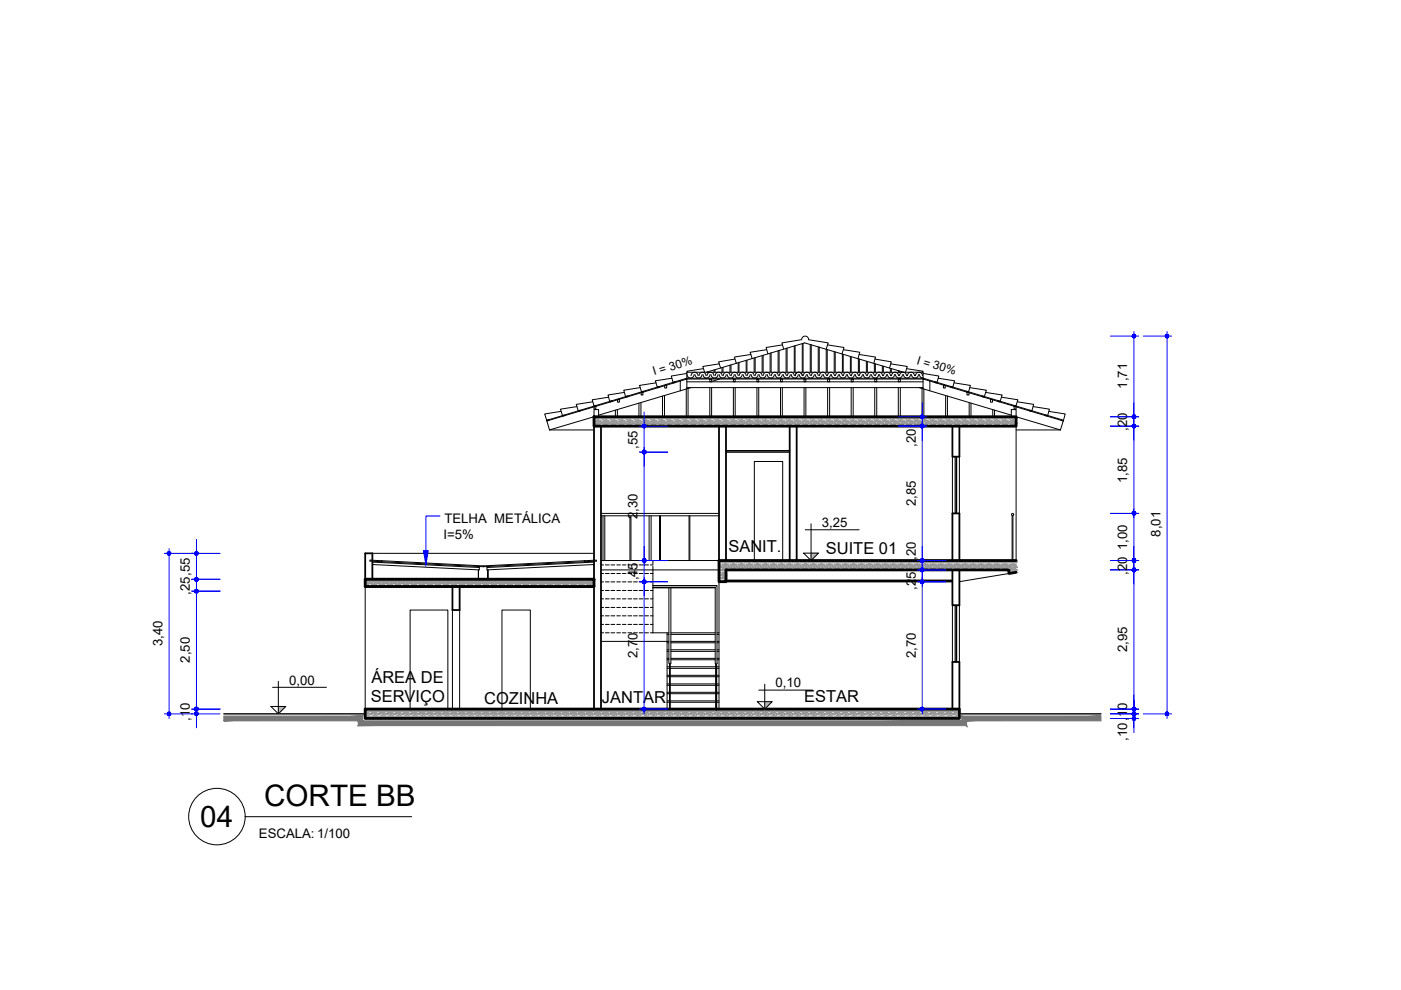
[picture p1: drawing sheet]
<svg xmlns="http://www.w3.org/2000/svg" width="297mm" height="210mm" viewBox="0 0 297 210" stroke-linecap="round" stroke-linejoin="round" font-family="sans-serif">
<defs><g id="words">
<g font-size="6.3">
<text x="56" y="170.8">CORTE BB</text>
<text x="42.5" y="175.4">04</text>
</g>
<g font-size="3.5">
<text x="154.4" y="117.1">SANIT.</text>
<text x="175.1" y="117.5">SUITE 01</text>
<text x="78.6" y="148.9">SERVIÇO</text>
<text x="78.7" y="144.7">ÁREA DE</text>
<text x="102.7" y="149.2">COZINHA</text>
<text x="127.6" y="149">JANTAR</text>
<text x="170.5" y="148.9">ESTAR</text>
</g>
<g font-size="2.8">
<text x="239" y="82.4" transform="rotate(-90 239 82.4)">1,71</text>
<text x="135.2" y="95.1" transform="rotate(-90 135.2 95.1)">,55</text>
<text x="194.1" y="94.7" transform="rotate(-90 194.1 94.7)">,20</text>
<text x="239" y="91.3" transform="rotate(-90 239 91.3)">,20</text>
<text x="194.1" y="107.3" transform="rotate(-90 194.1 107.3)">2,85</text>
<text x="239" y="102.4" transform="rotate(-90 239 102.4)">1,85</text>
<text x="94.2" y="110.9">TELHA METÁLICA</text>
<text x="135.2" y="110" transform="rotate(-90 135.2 110)">2,30</text>
<text x="174.2" y="111.7">3,25</text>
<text x="246" y="113.8" transform="rotate(-90 246 113.8)">8,01</text>
<text x="94" y="114.3">I=5%</text>
<text x="194.1" y="118.6" transform="rotate(-90 194.1 118.6)">,20</text>
<text x="239" y="116.6" transform="rotate(-90 239 116.6)">1,00</text>
<text x="135.2" y="123.1" transform="rotate(-90 135.2 123.1)">,45</text>
<text x="194.1" y="125" transform="rotate(-90 194.1 125)">,25</text>
<text x="239" y="121.8" transform="rotate(-90 239 121.8)">,20</text>
<text x="40.3" y="126.1" transform="rotate(-90 40.3 126.1)">,25,55</text>
<text x="34.5" y="137" transform="rotate(-90 34.5 137)">3,40</text>
<text x="40.3" y="140.5" transform="rotate(-90 40.3 140.5)">2,50</text>
<text x="135.2" y="139.5" transform="rotate(-90 135.2 139.5)">2,70</text>
<text x="194.1" y="139.5" transform="rotate(-90 194.1 139.5)">2,70</text>
<text x="239" y="138.3" transform="rotate(-90 239 138.3)">2,95</text>
<text x="61.3" y="145.1">0,00</text>
<text x="164.4" y="145.7">0,10</text>
<text x="40.3" y="152.8" transform="rotate(-90 40.3 152.8)">,10</text>
<text x="239" y="157" transform="rotate(-90 239 157)">,10,10</text>
<text x="54.9" y="177.7">ESCALA: 1/100</text>
</g>
<g font-size="2.5">
<text x="194.2" y="77.1" transform="rotate(17 194.2 77.1)">I = 30%</text>
<text x="138.7" y="79.6" transform="rotate(-17 138.7 79.6)">I = 30%</text>
</g>
</g></defs>
<!-- layer: ARQ_METAL VS -->
<g fill="none" stroke="#000" stroke-width=".21">
<path d="M80.9 119.1l21.5 1.1M80.9 118.9l21.5 1.1M102.4 120v.2M124 119.1l-21.6 1.1M124 118.9l-21.6 1.1M133.6 109.4v9.4M133.8 109.4v9.4M139.8 109.4v9.4M140 109.4v9.4M146.1 109.4v9.4M146.3 109.4v9.4M214.6 109.3v9.5"/>
<path d="M214.8 109.3v9.5M141.9 140.6l.1 .2 .2-.2M141.9 140.8v9.5M142.1 140.8v9.5M151.7 140.6l.2 .2 .2-.2M151.7 140.8v9.5M151.9 140.8v9.8"/>
</g>
<!-- layer: ARQ_ALV CT -->
<path d="M201.9 90.4h1.5v6.4h-1.5zM79 118.8v-1.5h-1.6v5.5M79 119v3.8M125.9 118.8v-28.4h1.5v59.9M125.9 119v31.3M152.4 118.8v-28.4h1.5v28.4M167.4 118.8v-28.4h1.5v28.4M201.9 118.8v-9.9h1.5v9.9M95.9 124.3v5h1.6v-5M201.9 120.8v7.5h1.5v-7.5M201.9 150.3v-10h1.5v10" fill="none" stroke="#000" stroke-width=".38"/>
<!-- layer: ARQ_CINZA 03 -->
<g fill="#dbdbdb" stroke="#dbdbdb" stroke-width=".21">
<path d="M213.9 120.8h1.5v.5z"/>
<path d="M77.4 150.3l126 2v-2zM77.4 150.3l126 2h-126z"/>
<path d="M152.4 118.8l63 1.8v-1.8zM152.4 118.8l63 1.8h-63z"/>
<path d="M152.4 120.6l63 .2v-.2zM152.4 120.6l63 .2h-63z"/>
<path d="M213.9 120.8v.5h1.5zM213.9 121.3h1.5l-1.5 .3z"/>
<path d="M152.4 120.8l1.5 2.5v-2.5zM152.4 120.8l1.5 2.5h-1.5z"/>
<path d="M77.4 122.8l48.5 1.5v-1.5zM77.4 122.8l48.5 1.5h-48.5z"/>
<path d="M125.9 88.4l89.5 2v-2zM125.9 88.4l89.5 2h-89.5z"/>
</g>
<g fill="none" stroke="#989898" stroke-width=".21">
<path d="M126 88.8h.1M126 88.7h.1M126 88.7v.1M126 88.7h.2M126.1 88.8h.1M126.1 89.4h.1M126.1 88.7h.1M126.2 88.5h.1M126.2 90.2h.1M126.2 88.7h.1M126.2 88.7l-.1 .1M126.2 90.4h.1"/>
<path d="M126.2 89.4h.1M126.2 89.3h.1M126.2 89.3v.1M126.2 89.9h.2M126.2 90.3h.1M126.2 88.6h.1M126.2 90.3v.1M126.2 88.6v.1M126.3 90.3h.1M126.3 88.6h.1M126.3 89.4h.1M126.3 89.3v.1"/>
<path d="M126.3 88.7h.1M126.3 90.3l.1 .1M126.3 88.6l.1 .1M126.4 88.7h.1M126.4 90.4h.1M126.4 88.7h-.1M126.4 89.7l.1 .1M126.4 89.7h-.2l.1 .3M126.5 89.8l-.2 .2M126.6 89.2h.1M126.6 89.1h.1M126.6 89.1v.1"/>
<path d="M126.6 90.1h.1M126.6 88.4h.1M126.7 89h.1M126.7 89v.1M126.7 89l-.1 .1M126.7 89.1h.1M126.7 89.2h.1M126.7 90.1h.1M126.7 88.4h.1M126.7 89.1v.1M126.7 89.4h.1M126.7 89.8h.1"/>
<path d="M126.8 89.4h.1M126.8 89.7h.1M126.8 89.8h.1M126.8 88.4h.1M126.8 90.1h.1M126.8 90.4h.1M126.8 88.7h.1M126.8 88.7l.1 .1M126.8 89.7l-.1 .1M126.9 89.8h.1M126.9 90.3h.1M126.9 88.6h.1"/>
<path d="M126.9 89.7v.1M126.9 88.8h.1M126.9 90.4h.1M126.9 90.1h.1M126.9 88.6v.2M126.9 90.3v.1M126.9 90.3l-.1 .1M126.9 88.6l-.1 .1M127 88.4v.2l.2-.1v-.1M127.1 90l-.2 .1 .1 .2 .2-.1-.1-.2M127.1 89.3h.1M127.1 89.3l.2-.1 .1 .2"/>
<path d="M127.1 90h.1M127.1 89.3l.1 .1M127.2 89.5h.2M127.2 88.4h.1M127.3 89.5h.1M127.3 88.7h.1M127.4 88.7h.1M127.4 89.8h.1M127.7 88.8h.1M127.7 88.7h.1M127.7 88.7v.1M127.8 88.8h.1"/>
<path d="M127.8 89.4h.1M127.8 88.7h.1M127.8 88.5h.1M127.8 90.2h.1M127.8 88.7v.1M127.9 90.2h.1M127.9 88.5h.1M127.9 90.4h.1M127.9 88.7h.1M127.9 89.4h.1M127.9 89.3h.1M127.9 89.3v.1"/>
<path d="M127.9 89.9l.1 .1M127.9 90.3h.1M127.9 88.6h.1M127.9 90.3v.1M127.9 88.6v.1M128 90.3h.1M128 88.6h.1M128 89.4h.1M128 89.3v.1M128 88.7h.1M128 88.6v.1M128 90.3v.1"/>
<path d="M128.1 89.9l-.1 .1M128.1 89.7l.1 .1M128.1 89.7h-.3l.1 .2h.2M128.2 89.8l-.1 .1M128.3 89.2h.1M128.3 89.1h.1M128.3 89.1v.1M128.3 89h.1M128.3 90.1h.1M128.3 88.4h.1M128.3 89v.1M128.4 89h.1"/>
<path d="M128.4 89v.1M128.4 89.1h.1M128.4 89.2h.1M128.4 90.1h.1M128.4 88.4h.1M128.4 89.1v.1M128.4 89.4h.1M128.4 89.8h.1M128.5 89.4h.1M128.5 89.7h.1M128.5 89.8h.1M128.5 88.4h.1"/>
<path d="M128.5 90.1h.1M128.5 90.4h.1M128.5 88.7h.1M128.5 88.7l.1 .1M128.5 89.7l-.1 .1M128.6 89.8h.1M128.6 90.3h.1M128.6 88.6h.1M128.6 88.8h.1M128.6 89.7v.1M128.6 90.4h.1M128.6 90.1h.1"/>
<path d="M128.6 88.6v.2M128.6 90.3v.1M128.6 90.3l-.1 .1M128.6 88.6l-.1 .1M128.7 88.4v.2l.2-.1v-.1M128.8 89.3l.2-.1 .1 .2M128.8 89.3h.1M128.8 89.3l.1 .1M128.8 90l-.2 .1 .1 .2 .2-.1-.1-.2M128.8 89.5h.3M128.9 88.4h.1M128.9 89.5h.1"/>
<path d="M129 88.7h.1M129.1 88.7h.1M129.1 89.8h.1M129.4 88.8h.1M129.4 88.7h.1M129.4 88.7v.1M129.5 88.8h.1M129.5 89.4h.1M129.5 88.7h.1M129.5 88.5h.1M129.5 90.2h.1M129.5 88.7v.1"/>
<path d="M129.6 90.2h.1M129.6 88.5h.1M129.6 90.4h.1M129.6 88.7h.1M129.6 89.4h.1M129.6 89.3h.1M129.6 89.3v.1M129.6 89.9h.2M129.6 90.3h.1M129.6 88.6h.1M129.6 90.3v.1M129.6 88.6v.1"/>
<path d="M129.7 90.3h.1M129.7 88.6h.1M129.7 89.4h.1M129.7 89.3v.1M129.7 88.7h.1M129.7 90.4h.1M129.7 88.6v.1M129.7 90.3v.1M129.8 89.7l.1 .1M129.8 89.7h-.3l.2 .3M129.9 89.8l-.2 .2M130 89.2h.1"/>
<path d="M130 89.1h.1M130 89.1v.1M130 89h.1M130 90.1h.1M130 88.4h.1M130 89v.1M130 89l.1 .1M130.1 90.1h.1M130.1 88.4h.1M130.1 89.1v.1M130.1 89.4h.1M130.1 89.8h.1"/>
<path d="M130.2 89.4h.1M130.2 89.7h.1M130.2 89.8h.1M130.2 88.4h.1M130.2 90.1h.1M130.2 90.4h.1M130.2 88.7h.1M130.2 88.7l.1 .1M130.2 89.7l-.1 .1M130.3 89.8h.1M130.3 90.3h.1M130.3 88.6h.1"/>
<path d="M130.3 88.8h.1M130.3 89.7v.1M130.3 90.4h.1M130.3 90.1h.1M130.3 88.6v.2M130.3 90.3v.1M130.3 88.6l-.1 .1M130.3 90.3l-.1 .1M130.3 88.4l.1 .2 .2-.1v-.1M130.5 89.3h.1M130.5 89.3l.1 .1M130.5 89.2h.2l.1 .2"/>
<path d="M130.5 90l-.2 .1 .1 .2 .2-.1-.1-.2M130.5 89.5h.3M130.6 89.2l-.1 .1M130.6 88.4h.1M130.6 89.5h.1M130.7 88.7h.1M130.8 88.7h.1M130.8 89.8h.1M131.1 88.8h.1M131.1 88.7h.1M131.1 88.7v.1M131.1 89.4h.1"/>
<path d="M131.2 88.7h.1M131.2 89.4h.1M131.2 88.5h.1M131.2 90.2h.1M131.2 88.7l-.1 .1M131.3 90.2h.1M131.3 88.5h.1M131.3 90.4h.1M131.3 88.7h.1M131.3 89.3v.1M131.3 89.4h.1M131.3 89.3h.1"/>
<path d="M131.3 90.3h.1M131.3 88.6h.1M131.3 89.9l.1 .1M131.3 90.3v.1M131.3 88.6v.1M131.4 90.3h.1M131.4 88.6h.1M131.4 88.7h.1M131.4 89.3h.1M131.4 89.4h.1M131.4 89.3v.1M131.4 90.4h.1"/>
<path d="M131.4 88.6v.1M131.4 90.3v.1M131.4 89.9v.1M131.6 89.8l-.3-.2v.3M131.6 89.8l-.3 .1M131.7 89.2h.1M131.7 89.1h.1M131.7 89.1v.1M131.7 90.1h.1M131.7 88.4h.1M131.7 89v.1M131.7 89h.1"/>
<path d="M131.7 89l.1 .1M131.8 90.1h.1M131.8 88.4h.1M131.8 89.1l-.1 .1M131.8 89.4h.1M131.8 89.8h.1M131.8 88.7h.1M131.9 89.4h.1M131.9 89.7h.1M131.9 89.8h.1M131.9 88.4h.1M131.9 90.1h.1"/>
<path d="M131.9 90.4h.1M131.9 88.7h.1M131.9 88.7l.1 .1M131.9 89.7l-.1 .1M131.9 90.3h.1M131.9 88.6h.1M131.9 88.6l.1 .2M131.9 90.3l.1 .1M131.9 90.3v.1M131.9 88.6v.1M132 89.8h.1M132 88.8h.1"/>
<path d="M132 89.7v.1M132 90.4h.1M132 90.1h.1M132 88.4l.1 .2 .2-.1v-.1M132.2 89.3h.1M132.2 89.3v.1M132.2 89.2h.2l.1 .2M132.2 90l-.2 .1 .1 .2 .2-.1-.1-.2M132.2 89.5h.3M132.2 89.2v.1M132.3 88.4h.1M132.3 89.5h.1"/>
<path d="M132.4 88.7h.1M132.5 88.7h.1M132.5 89.8h.1M132.8 88.8h.1M132.8 88.7h.1M132.8 88.7v.1M132.8 89.4h.1M132.9 88.7h.1M132.9 89.4h.1M132.9 88.5h.1M132.9 90.2h.1M132.9 88.7l-.1 .1"/>
<path d="M133 90.2h.1M133 88.5h.1M133 90.4h.1M133 88.7h.1M133 89.3v.1M133 89.4h.1M133 89.3h.1M133 90.3h.1M133 88.6h.1M133 89.9l.1 .1M133 90.3v.1M133 88.6v.1"/>
<path d="M133.1 90.3h.1M133.1 88.6h.1M133.1 88.7h.1M133.1 89.3h.1M133.1 89.4h.1M133.1 89.3v.1M133.1 90.4h.1M133.1 88.6v.1M133.1 90.3v.1M133.1 89.9v.1M133.3 89.8l-.3-.2v.3M133.3 89.8l-.3 .1"/>
<path d="M133.3 89.2h.1M133.3 89.1h.1M133.3 89.1v.1M133.4 90.1h.1M133.4 88.4h.1M133.4 89l-.1 .1M133.4 89.2h.1M133.4 89h.1M133.4 89l.1 .1M133.4 89.1h.1M133.5 90.1h.1M133.5 88.4h.1"/>
<path d="M133.5 89.1l-.2 .1M133.5 89.4h.1M133.5 89.8h.1M133.5 88.7h.1M133.6 89.4h.1M133.6 89.7h.1M133.6 89.8h.1M133.6 88.4h.1M133.6 90.1h.1M133.6 90.4h.1M133.6 88.7h.1M133.6 88.7l.1 .1"/>
<path d="M133.6 89.7l-.1 .1M133.6 90.3h.1M133.6 88.6h.1M133.6 88.6l.1 .2M133.6 90.3l.1 .1M133.6 90.3v.1M133.6 88.6v.1M133.6 88.8h.1M133.6 89.7v.1M133.7 88.8h.1M133.7 90.4h.1M133.7 90.1h.1"/>
<path d="M133.7 88.4l.1 .2 .2-.1v-.1M133.9 89.3h.1M133.9 89.3v.1M133.9 89.2h.2l.1 .2M133.9 90l-.2 .1 .1 .2 .2-.1-.1-.2M133.9 89.5h.3M133.9 89.2v.1M134 88.4h.1M134 89.5h.1M134.1 88.7h.1M134.2 88.7h.1M134.2 89.8h.1"/>
<path d="M134.5 88.8h.1M134.5 88.7h.1M134.5 88.7v.1M134.5 89.4h.1M134.6 88.7h.1M134.6 89.4h.1M134.6 88.5h.1M134.6 90.2h.1M134.6 88.7l-.1 .1M134.7 90.2h.1M134.7 88.5h.1M134.7 90.4h.1"/>
<path d="M134.7 88.7h.1M134.7 89.3v.1M134.7 89.9h.2M134.7 89.4h.1M134.7 89.3h.1M134.7 90.3h.1M134.7 88.6h.1M134.7 88.6v.1M134.7 90.3v.1M134.8 88.7h.1M134.8 90.4h.1M134.8 90.3h.1"/>
<path d="M134.8 88.6h.1M134.8 88.6v.1M134.8 90.3v.1M135 89.8l-.3-.2-.1 .3 .1 .1M135 89.8l-.2 .2M135 89.2h.1M135 89.1h.1M135 89.1v.1M135.1 90.1h.1M135.1 88.4h.1M135.1 89l-.1 .1M135.1 89.2h.1"/>
<path d="M135.1 89h.1M135.1 89l.1 .1M135.1 89.1h.1M135.2 90.1h.1M135.2 88.4h.1M135.2 89.1l-.2 .1M135.2 89.4h.1M135.2 89.8h.1M135.2 88.7h.1M135.3 89.4h.1M135.3 89.7h.1M135.3 89.8h.1"/>
<path d="M135.3 88.4h.1M135.3 90.1h.1M135.3 90.4h.1M135.3 88.7h.1M135.3 88.7l.1 .1M135.3 89.7l-.1 .1M135.3 90.3h.1M135.3 88.6h.1M135.3 88.6l.1 .2M135.3 90.3l.1 .1M135.3 90.3v.1M135.3 88.6v.1"/>
<path d="M135.3 88.8h.1M135.3 89.7v.1M135.4 88.8h.1M135.4 90.4h.1M135.4 90.1h.1M135.4 88.4l.1 .2 .2-.1-.1-.1M135.6 89.3h.1M135.6 89.3v.1M135.6 89.2h.2v.2M135.6 90l-.2 .1 .1 .2 .2-.1-.1-.2M135.6 89.5h.2M135.6 89.2v.1"/>
<path d="M135.7 89.5h.1M135.8 88.7h.1M135.8 89.8h.1M136.2 88.8h.1M136.2 88.7h.1M136.2 88.7v.1M136.2 89.4h.1M136.3 88.7h.1M136.3 89.4h.1M136.3 88.5h.1M136.3 90.2h.1M136.3 88.7l-.1 .1"/>
<path d="M136.4 90.2h.1M136.4 88.5h.1M136.4 90.4h.1M136.4 88.7h.1M136.4 89.3v.1M136.4 89.4h.1M136.4 89.3h.1M136.4 90.3h.1M136.4 88.6h.1M136.4 89.9v.1M136.4 90.3v.1M136.4 88.6v.1"/>
<path d="M136.5 88.7h.1M136.5 90.4h.1M136.5 90.3h.1M136.5 88.6h.1M136.5 88.6v.1M136.5 90.3v.1M136.5 89.9v.1M136.7 89.8l-.3-.2v.3M136.7 89.8l-.3 .1M136.7 89.2h.1M136.7 89.1h.1M136.7 89.1v.1"/>
<path d="M136.8 90.1h.1M136.8 88.4h.1M136.8 89l-.1 .1M136.8 89.2h.1M136.8 89h.1M136.8 89l.1 .1M136.8 89.1h.1M136.9 90.1h.1M136.9 88.4h.1M136.9 89.1l-.2 .1M136.9 89.4h.1M136.9 89.8h.1"/>
<path d="M136.9 88.7h.1M136.9 90.4h.1M136.9 88.7l.2 .1M136.9 89.7v.1M136.9 89.7h.1M137 89.7h.1M137 90.3h.1M137 88.6h.1M137 88.6l.1 .2M137 90.3l.1 .1M137 90.3l-.1 .1M137 88.6l-.1 .1"/>
<path d="M137 89.8h.1M137 89.7l-.1 .1M137.1 88.8h.1M137.1 90.4h.1M137.1 90.1h.1M137.1 88.4l.1 .2 .2-.1-.1-.1M137.2 89.3h.1M137.2 89.3l.1 .1M137.3 89.2h.2v.2M137.3 90l-.2 .1 .1 .2 .2-.1-.1-.2M137.3 89.5h.2M137.3 89.2l-.1 .1"/>
<path d="M137.4 89.5h.1M137.5 88.7h.1M137.5 89.8h.1M137.9 88.8h.1M137.9 88.7h.1M137.9 88.7v.1M137.9 89.4h.1M138 88.7h.1M138 89.4h.1M138 90.2h.1M138 88.5h.1M138 90.4h.1"/>
<path d="M138 89.3h.1M138 88.7l-.1 .1M138 89.3v.1M138 89.9h.3M138.1 90.3h.1M138.1 88.6h.1M138.1 88.7h.1M138.1 89.3h.1M138.1 89.4h.1M138.1 90.3l-.1 .1M138.1 88.6l-.1 .1M138.1 89.3v.1"/>
<path d="M138.2 88.7h.1M138.2 90.4h.1M138.2 90.3h.1M138.2 88.6h.1M138.2 88.6v.1M138.2 90.3v.1M138.3 89.7v.1M138.3 89.7h-.3l.1 .3M138.3 89.8l-.1 .2M138.4 89.1h.1M138.4 89.1v.1M138.5 89.2h.1"/>
<path d="M138.5 89h.1M138.5 90.1h.1M138.5 88.4h.1M138.5 89l-.1 .1M138.5 89l-.1 .2M138.6 90.1h.1M138.6 88.4h.1M138.6 89.4h.1M138.6 89.8h.1M138.6 88.7h.1M138.6 90.4h.1M138.6 88.7v.1"/>
<path d="M138.6 89.7h.1M138.6 89.7v.1M138.6 88.8h.2M138.7 89.7h.1M138.7 90.3h.1M138.7 88.6h.1M138.7 88.8h.1M138.7 90.3l-.1 .1M138.7 88.6l.1 .2M138.7 90.3l.1 .1M138.7 88.6l-.1 .1M138.7 89.8h.1"/>
<path d="M138.7 89.7l-.1 .1M138.8 88.8h.1M138.8 90.4h.1M138.8 90.1h.1M138.8 88.4l.1 .2 .2-.1-.1-.1M138.9 89.3h.1M138.9 89.3l.1 .1M139 89.2h.2v.2M139 90l-.2 .1 .1 .2 .2-.1-.1-.2M139 89.5h.2M139 89.2l-.1 .1M139.1 89.5h.1"/>
<path d="M139.2 88.7h.1M139.2 89.8h.1M139.6 88.8h.1M139.6 88.7h.1M139.6 88.7v.1M139.6 89.4h.1M139.7 88.7h.1M139.7 89.4h.1M139.7 90.2h.1M139.7 88.5h.1M139.7 90.4h.1M139.7 89.3h.1"/>
<path d="M139.7 88.7l-.1 .1M139.7 89.3v.1M139.8 90.3h.1M139.8 88.6h.1M139.8 88.7h.1M139.8 89.3h.1M139.8 89.4h.1M139.8 89.9v.1M139.8 90.3l-.1 .1M139.8 88.6l-.1 .1M139.8 89.3v.1M139.9 88.7h.1"/>
<path d="M139.9 90.4h.1M139.9 90.3h.1M139.9 88.6h.1M139.9 88.6v.1M139.9 90.3v.1M139.9 89.9v.1M140 89.8l-.1-.2-.2 .1v.2h.3M140 89.8v.1M140.1 89.1h.1M140.1 89.1v.1M140.2 89.2h.1M140.2 89h.1"/>
<path d="M140.2 90.1h.1M140.2 88.4h.1M140.2 89l-.1 .1M140.2 89l.1 .2h-.2M140.3 90.1h.1M140.3 88.4h.1M140.3 89.4h.1M140.3 89.8h.1M140.3 88.7h.1M140.3 90.4h.1M140.3 89.7v.1M140.3 88.7v.1"/>
<path d="M140.3 89.7h.1M140.3 88.8h.2M140.4 89.7h.1M140.4 90.3h.1M140.4 88.6h.1M140.4 88.8h.1M140.4 88.6l.1 .2M140.4 88.6l-.1 .1M140.4 90.3l.1 .1M140.4 90.3l-.1 .1M140.4 89.8h.1M140.4 89.7l-.1 .1"/>
<path d="M140.5 88.8h.1M140.5 90.4h.1M140.5 90.1h.1M140.5 88.4v.2l.3-.1-.1-.1M140.6 89.3h.1M140.6 89.3l.1 .1M140.7 89.2h.2v.2M140.7 90l-.2 .1v.2l.3-.1-.1-.2M140.7 89.5h.2M140.7 89.2l-.1 .1M140.8 89.5h.1M140.9 88.7h.1"/>
<path d="M140.9 89.8h.1M141.3 88.8h.1M141.3 88.7h.1M141.3 88.7v.1M141.3 89.4h.1M141.4 88.7h.1M141.4 89.4h.1M141.4 90.2h.1M141.4 88.5h.1M141.4 90.4h.1M141.4 89.3h.1M141.4 88.7l-.1 .1"/>
<path d="M141.4 89.3v.1M141.4 89.9h.2M141.5 90.3h.1M141.5 88.6h.1M141.5 88.7h.1M141.5 89.3h.1M141.5 89.4h.1M141.5 90.3l-.1 .1M141.5 88.6l-.1 .1M141.5 89.3v.1M141.6 88.7h.1M141.6 90.4h.1"/>
<path d="M141.6 90.3h.1M141.6 88.6h.1M141.6 88.6v.1M141.6 90.3v.1M141.7 89.8l-.1-.2-.2 .1 .1 .3M141.7 89.8l-.1 .2M141.8 89.1h.1M141.8 89.1v.1M141.9 89.2h.1M141.9 89h.1M141.9 90.1h.1M141.9 88.4h.1"/>
<path d="M141.9 89l-.1 .1M141.9 89v.2h-.1M142 89.4h.1M142 89.8h.1M142 90.1h.1M142 88.4h.1M142 88.7h.1M142 90.4h.1M142 89.7v.1M142 88.7v.1M142 89.7h.1M142 88.8h.2"/>
<path d="M142.1 89.7h.1M142.1 90.3h.1M142.1 88.6h.1M142.1 88.8h.1M142.1 90.3l-.1 .1M142.1 88.6l.1 .2M142.1 90.3l.1 .1M142.1 88.6l-.1 .1M142.1 89.8h.1M142.1 89.7l-.1 .1M142.2 88.8h.1M142.2 90.4h.1"/>
<path d="M142.2 90.1h.1M142.2 88.4v.2l.3-.1-.1-.1M142.3 89.3h.1M142.3 89.3l.1 .1M142.4 89.2h.2v.2M142.4 90l-.2 .1v.2l.3-.1-.1-.2M142.4 89.5h.2M142.4 89.2l-.1 .1M142.5 89.5h.1M142.6 88.7h.1M142.6 89.8h.1M143 88.8h.1"/>
<path d="M143 88.7h.1M143 88.7v.1M143 89.4h.1M143.1 88.7h.1M143.1 90.2h.1M143.1 88.5h.1M143.1 90.4h.1M143.1 89.4h.1M143.1 89.3h.1M143.1 88.7l-.1 .1M143.1 89.3v.1M143.2 90.3h.1"/>
<path d="M143.2 88.6h.1M143.2 88.7h.1M143.2 89.3h.1M143.2 89.4h.1M143.2 90.3l-.1 .1M143.2 88.6l-.1 .1M143.2 89.9v.1M143.2 89.3v.1M143.3 88.7h.1M143.3 90.4h.1M143.3 90.3h.1M143.3 88.6h.1"/>
<path d="M143.3 88.6v.1M143.3 90.3v.1M143.4 89.8l-.1-.2-.2 .1v.2h.2M143.4 89.8l-.1 .2M143.5 89.2h.1M143.5 89.1h.1M143.5 90.1h.1M143.5 88.4h.1M143.5 89.1v.1M143.6 89.2h.1M143.6 89h.1M143.6 90.1h.1"/>
<path d="M143.6 88.4h.1M143.6 89l-.1 .1M143.6 89v.2h-.1M143.7 89.4h.1M143.7 89.8h.1M143.7 90.1h.1M143.7 88.4h.1M143.7 88.7l.1 .1M143.7 89.7h.1M143.7 90.4h.1M143.7 88.7h.1M143.8 89.7h.1"/>
<path d="M143.8 89.8h.1M143.8 90.3h.1M143.8 88.6h.1M143.8 88.8h.1M143.8 88.6l-.1 .1M143.8 88.6v.2M143.8 90.3v.1M143.8 90.3l-.1 .1M143.8 89.7l-.1 .1M143.8 90.4h.1M143.8 90.1h.1M143.9 88.4v.2l.2-.1v-.1"/>
<path d="M144 89.3h.1M144 89.3l.1 .1M144.1 89.2h.2v.2M144.1 90l-.3 .1 .1 .2 .2-.1v-.2M144.1 89.5h.2M144.1 89.2l-.1 .1M144.1 88.4h.1M144.2 89.5h.1M144.3 88.7h.1M144.3 89.8h.1M144.7 88.8h.1M144.7 88.7h.1"/>
<path d="M144.7 88.7v.1M144.7 89.4h.1M144.8 88.5h.1M144.8 90.2h.1M144.8 88.7h.1M144.8 88.7l-.1 .1M144.8 90.4h.1M144.8 89.4h.1M144.8 89.3h.1M144.8 89.3v.1M144.8 89.9h.3l-.1-.3-.2 .1 .1 .3M144.9 90.3h.1"/>
<path d="M144.9 88.6h.1M144.9 88.7h.1M144.9 89.3h.1M144.9 89.4h.1M144.9 90.3l-.1 .1M144.9 88.6l-.1 .1M144.9 89.3v.1M144.9 90.4h.1M144.9 88.6v.1M144.9 90.3v.1M145 89.9l-.1 .1M145.2 89.2h.1"/>
<path d="M145.2 89.1h.1M145.2 90.1h.1M145.2 88.4h.1M145.2 89.1v.1M145.2 89h.1M145.2 89l.1 .2h-.1M145.2 89v.1M145.3 89.2h.1M145.3 90.1h.1M145.3 88.4h.1M145.4 89.4h.1M145.4 89.8h.1"/>
<path d="M145.4 90.1h.1M145.4 88.4h.1M145.4 88.7l.1 .1M145.4 89.7h.1M145.4 90.4h.1M145.4 88.7h.1M145.5 89.7h.1M145.5 89.8h.1M145.5 90.3h.1M145.5 88.6h.1M145.5 88.8h.1M145.5 90.3l-.1 .1"/>
<path d="M145.5 88.6v.2M145.5 90.3v.1M145.5 88.6l-.1 .1M145.5 89.7l-.1 .1M145.5 90.4h.1M145.5 90.1h.1M145.6 88.4v.2l.2-.1v-.1M145.8 89.2h.2v.2M145.8 90l-.3 .1 .1 .2 .2-.1v-.2M145.8 89.5h.2M145.8 89.2v.2M145.8 88.4h.1"/>
<path d="M145.9 89.5h.1M146 88.7h.1M146 89.8h.1M146.3 88.8h.1M146.3 88.7h.1M146.3 88.7h.2M146.4 88.8h.1M146.4 88.7h.1M146.4 89.4h.1M146.5 88.5h.1M146.5 90.2h.1M146.5 88.7h.1"/>
<path d="M146.5 90.4h.1M146.5 89.4h.1M146.5 89.3h.1M146.5 89.3v.1M146.6 90.3h.1M146.6 88.6h.1M146.6 88.7h.1M146.6 89.3h.1M146.6 89.4h.1M146.6 90.3l-.1 .1M146.6 88.6l-.1 .1M146.6 89.9v.1"/>
<path d="M146.6 89.3v.1M146.6 90.4h.1M146.6 88.6v.1M146.6 90.3v.1M146.7 89.9h-.2l.1-.3 .2 .1-.2 .3M146.9 89.2h.1M146.9 89.1h.1M146.9 90.1h.1M146.9 88.4h.1M146.9 89.1v.1M146.9 89h.1M146.9 89v.1"/>
<path d="M146.9 89l.1 .2h-.1M147 89.2h.1M147 90.1h.1M147 88.4h.1M147.1 89.4h.1M147.1 89.8h.1M147.1 90.1h.1M147.1 88.4h.1M147.1 88.7l.1 .1M147.1 89.7h.1M147.1 90.4h.1M147.1 88.7h.1"/>
<path d="M147.2 89.7h.1M147.2 89.8h.1M147.2 90.3h.1M147.2 88.6h.1M147.2 88.8h.1M147.2 90.3l-.1 .1M147.2 88.6l-.1 .1M147.2 88.6v.2M147.2 90.3v.1M147.2 89.7l-.1 .1M147.2 90.4h.1M147.2 90.1h.1"/>
<path d="M147.3 88.4v.2l.2-.1v-.1M147.4 89.4l.1-.2 .2 .1v.1M147.4 90l-.2 .1 .1 .2 .2-.1-.1-.2M147.4 89.5h.3M147.5 88.4h.1M147.6 89.5h.1M147.7 88.7h.1M147.7 89.8h.1M148 88.7h.1M148 88.8h.1M148 88.7h.2M148.1 88.8h.1"/>
<path d="M148.1 88.7h.1M148.1 89.4h.1M148.2 88.5h.1M148.2 90.2h.1M148.2 88.7h.1M148.2 90.4h.1M148.2 89.4h.1M148.2 89.3h.1M148.2 89.3v.1M148.3 90.3h.1M148.3 88.6h.1M148.3 88.7h.1"/>
<path d="M148.3 89.3h.1M148.3 89.4h.1M148.3 89.6l.2 .1-.1 .2h-.2zM148.3 88.6l-.1 .1M148.3 88.6v.1M148.3 90.3v.1M148.3 89.9v.1M148.3 90.3l-.1 .1M148.3 89.3v.1M148.3 90.4h.1M148.4 89.9l-.1 .1M148.6 89.2h.1"/>
<path d="M148.6 89.1h.1M148.6 90.1h.1M148.6 88.4h.1M148.6 89.1v.1M148.6 89h.1M148.6 89l.1 .2h-.1M148.6 89v.1M148.7 89.2h.1M148.7 90.1h.1M148.7 88.4h.1M148.8 89.4h.1M148.8 89.8h.1"/>
<path d="M148.8 90.1h.1M148.8 88.4h.1M148.8 88.7l.1 .1M148.8 89.7h.1M148.8 90.4h.1M148.8 88.7h.1M148.8 90.3h.1M148.8 88.6h.1M148.8 88.8h.1M148.8 88.6v.1M148.8 88.6l.1 .2M148.8 90.3l.1 .1"/>
<path d="M148.8 90.3v.1M148.9 89.8h.1M148.9 89.7l-.1 .1M148.9 88.8h.1M148.9 90.4h.1M148.9 90.1h.1M149 88.4v.2l.2-.1v-.1M149.1 89.4l.1-.2 .2 .1v.1M149.1 90l-.2 .1 .1 .2 .2-.1-.1-.2M149.1 89.5h.3M149.2 88.4h.1M149.3 89.5h.1"/>
<path d="M149.4 88.7h.1M149.4 89.8h.1M149.7 88.7h.1M149.7 88.8h.1M149.7 88.7l.1 .1M149.7 88.7h.2M149.8 88.8h.1M149.8 88.7h.1M149.8 89.4h.1M149.9 88.5h.1M149.9 90.2h.1M149.9 88.7h.1"/>
<path d="M149.9 88.7l-.1 .1M149.9 90.4h.1M149.9 89.4h.1M149.9 89.3h.1M149.9 89.3v.1M149.9 89.9h.2M149.9 90.3h.1M149.9 88.6h.1M149.9 89.6l.3 .1-.2 .3-.1-.1zM149.9 90.3v.1M149.9 88.6v.1M150 90.3h.1"/>
<path d="M150 88.6h.1M150 88.7h.1M150 89.3h.1M150 89.4h.1M150 89.3v.1M150 90.4h.1M150 88.6v.1M150 90.3v.1M150.3 89.2h.1M150.3 89.1h.1M150.3 90.1h.1M150.3 88.4h.1"/>
<path d="M150.3 89.1v.1M150.3 89h.1M150.3 89l.1 .2h-.1M150.3 89v.1M150.4 89.2h.1M150.4 90.1h.1M150.4 88.4h.1M150.5 89.4h.1M150.5 89.8h.1M150.5 90.1h.1M150.5 88.4h.1M150.5 88.7h.1"/>
<path d="M150.5 88.7l.1 .1M150.5 89.7h.1M150.5 90.4h.1M150.5 89.7v.1M150.5 90.3h.1M150.5 88.6h.1M150.5 88.8h.1M150.5 90.3v.1M150.5 88.6l.1 .2M150.5 90.3l.1 .1M150.5 88.6v.1M150.6 89.8h.1"/>
<path d="M150.6 89.7l-.1 .1M150.6 88.8h.1M150.6 90.4h.1M150.6 90.1h.1M150.6 88.4l.1 .2 .2-.1v-.1M150.6 88.7h.1M150.6 88.4h.1M150.8 90l-.2 .1 .1 .2 .2-.1v-.2M150.8 89.5h.3M150.8 90h.1M150.9 89.2l.2 .1v.1M150.9 89.2l-.1 .2"/>
<path d="M151 89.2h.1M151 89.5h.1M151 88.7h.1M151.1 89.8h.1M151.4 88.7h.1M151.4 88.8h.1M151.4 88.7l.1 .1M151.4 88.7h.2M151.5 88.8h.1M151.5 88.7h.1M151.5 89.4h.1M151.6 88.5h.1"/>
<path d="M151.6 90.2h.1M151.6 88.7h.1M151.6 88.7l-.1 .1M151.6 89.7l.2-.1v.3h-.2zM151.6 90.4h.1M151.6 89.4h.1M151.6 89.3h.1M151.6 89.3v.1M151.6 90.3h.1M151.6 88.6h.1M151.6 90.3v.1M151.6 88.6v.1"/>
<path d="M151.6 89.9h.2M151.7 90.3h.1M151.7 88.6h.1M151.7 88.7h.1M151.7 89.3h.1M151.7 89.4h.1M151.7 89.3v.1M151.7 90.4h.1M151.7 88.6v.1M151.7 90.3v.1M152 89.2h.1M152 89.1h.1"/>
<path d="M152 90.1h.1M152 88.4h.1M152 89.1v.1M152 89h.1M152 89l.1 .2h-.1M152 89v.1M152.1 89.2h.1M152.1 90.1h.1M152.1 88.4h.1M152.1 89.4h.1M152.1 89.8h.1M152.1 88.7h.1"/>
<path d="M152.1 88.7l.2 .1M152.2 89.4h.1M152.2 89.7h.1M152.2 89.8h.1M152.2 88.4h.1M152.2 90.1h.1M152.2 90.4h.1M152.2 88.7h.1M152.2 89.7l-.1 .1M152.2 90.3h.1M152.2 88.6h.1M152.2 88.8h.1"/>
<path d="M152.2 88.6l-.1 .1M152.2 88.6l.1 .2M152.2 90.3l.1 .1M152.2 90.3v.1M152.3 89.8h.1M152.3 89.7l-.1 .1M152.3 88.8h.1M152.3 90.4h.1M152.3 90.1h.1M152.3 88.4l.1 .2 .2-.1v-.1M152.3 88.7h.1M152.3 88.4h.1"/>
<path d="M152.5 90l-.2 .1 .1 .2 .2-.1v-.2M152.5 89.5h.3M152.5 90h.1M152.6 89.2l.2 .1v.1M152.6 89.2l-.1 .2M152.7 89.2h.1M152.7 89.5h.1M152.7 88.7h.1M152.8 89.8h.1M153.1 88.7h.1M153.1 88.8h.1M153.1 88.7l.1 .1"/>
<path d="M153.2 88.8h.1M153.2 88.7h.1M153.2 89.4h.1M153.2 90.2h.1M153.2 88.5h.1M153.2 88.7v.1M153.3 90.2h.1M153.3 88.5h.1M153.3 90.4h.1M153.3 88.7h.1M153.3 89.4h.1M153.3 89.3h.1"/>
<path d="M153.3 89.3v.1M153.3 89.9h.2v-.3l-.3 .1v.2h.3M153.3 90.3h.1M153.3 88.6h.1M153.3 90.3v.1M153.3 88.6v.1M153.4 90.3h.1M153.4 88.6h.1M153.4 88.7h.1M153.4 89.3h.1M153.4 89.4h.1M153.4 89.3v.1"/>
<path d="M153.4 90.4h.1M153.4 88.6v.1M153.4 90.3v.1M153.7 89.2h.1M153.7 89.1h.1M153.7 90.1h.1M153.7 88.4h.1M153.7 89.1v.1M153.7 89h.1M153.7 89l.1 .2h-.1M153.7 89v.1M153.8 89.2h.1"/>
<path d="M153.8 90.1h.1M153.8 88.4h.1M153.8 89.4h.1M153.8 89.8h.1M153.8 88.7h.1M153.8 88.7l.2 .1M153.9 89.4h.1M153.9 89.7h.1M153.9 89.8h.1M153.9 88.4h.1M153.9 90.1h.1M153.9 90.4h.1"/>
<path d="M153.9 88.7h.1M153.9 89.7l-.1 .1M153.9 90.3h.1M153.9 88.6h.1M153.9 88.8h.1M153.9 90.3v.1M153.9 88.6l.1 .2M153.9 90.3l.1 .1M153.9 88.6l-.1 .1M154 89.8h.1M154 89.7l-.1 .1M154 88.8h.1"/>
<path d="M154 90.4h.1M154 90.1h.1M154 88.4l.1 .2 .2-.1v-.1M154 88.7h.1M154 88.4h.1M154.2 90l-.2 .1 .1 .2 .2-.1v-.2M154.2 89.5h.3M154.2 90h.1M154.3 89.2l.2 .1v.1M154.3 89.2l-.1 .2M154.3 89.2h.1M154.3 89.5h.1"/>
<path d="M154.4 88.7h.1M154.5 89.8h.1M154.8 88.7h.1M154.8 88.8h.1M154.8 88.7l.1 .1M154.9 88.8h.1M154.9 88.7h.1M154.9 89.4h.1M154.9 90.2h.1M154.9 88.5h.1M154.9 88.7v.1M155 90.2h.1"/>
<path d="M155 88.5h.1M155 90.4h.1M155 88.7h.1M155 89.4h.1M155 89.3h.1M155 89.3v.1M155 90.3h.1M155 88.6h.1M155 89.9h.2v-.3l-.3 .1v.2h.3M155 90.3v.1M155 88.6v.1M155.1 90.3h.1"/>
<path d="M155.1 88.6h.1M155.1 88.7h.1M155.1 89.3h.1M155.1 89.4h.1M155.1 89.3v.1M155.1 90.4h.1M155.1 88.6v.1M155.1 90.3v.1M155.4 89.2h.1M155.4 89.1h.1M155.4 90.1h.1M155.4 88.4h.1"/>
<path d="M155.4 89.1v.1M155.4 89h.1M155.4 89l.1 .2h-.1M155.4 89v.1M155.5 90.1h.1M155.5 88.4h.1M155.5 89.4h.1M155.5 89.8h.1M155.5 88.7h.1M155.6 89.4h.1M155.6 89.7h.1M155.6 89.8h.1"/>
<path d="M155.6 88.4h.1M155.6 90.1h.1M155.6 90.4h.1M155.6 88.7h.1M155.6 89.7l-.1 .1M155.6 90.3h.1M155.6 88.6h.1M155.6 88.8h.1M155.6 90.3v.1M155.6 88.6l-.1 .1M155.6 88.6l.1 .1h-.2M155.6 90.3l.1 .1"/>
<path d="M155.7 89.8h.1M155.7 89.7l-.1 .1M155.7 90.4h.1M155.7 90.1h.1M155.7 88.4l.1 .2 .2-.1v-.1M155.7 88.7h.1M155.7 88.4h.1M155.9 90l-.2 .1 .1 .2 .2-.1v-.2M155.9 89.5h.3M155.9 90h.1M156 89.2l.2 .1v.1M156 89.2l-.1 .2"/>
<path d="M156 89.2h.1M156 89.5h.1M156.1 88.7h.1M156.1 89.8h.1M156.2 89.8h.1M156.5 88.7h.1M156.5 88.7v.1M156.5 88.8h.1M156.5 89.4h.1M156.6 88.7h.1M156.6 89.4h.1M156.6 90.2h.1"/>
<path d="M156.6 88.5h.1M156.6 88.7l-.1 .1M156.7 90.2h.1M156.7 88.5h.1M156.7 90.4h.1M156.7 88.7h.1M156.7 89.4h.1M156.7 89.3h.1M156.7 89.3v.1M156.7 89.9h.2l-.1-.3-.2 .1 .2 .3M156.7 88.6v.1M156.7 90.3l.1 .1"/>
<path d="M156.7 90.3v.1M156.8 90.3h.1M156.8 88.6h.1M156.8 89.4h.1M156.8 89.3v.1M156.8 88.7h.1M156.8 90.4h.1M156.8 89.9v.1M157.1 89.2h.1M157.1 89.1h.1M157.1 90.1h.1M157.1 88.4h.1"/>
<path d="M157.1 89.1v.1M157.1 89h.1M157.1 89l.1 .2M157.1 89v.1M157.2 90.1h.1M157.2 88.4h.1M157.2 89.4h.1M157.2 89.8h.1M157.2 88.7h.1M157.3 89.4h.1M157.3 89.7h.1M157.3 89.8h.1"/>
<path d="M157.3 88.4h.1M157.3 90.1h.1M157.3 90.4h.1M157.3 88.7h.1M157.3 89.7l-.1 .1M157.3 90.3h.1M157.3 88.6h.1M157.3 88.8h.1M157.3 88.6l.1 .2-.2-.1M157.3 88.6l-.1 .1M157.3 90.3l.1 .1M157.3 90.3v.1"/>
<path d="M157.4 89.8h.1M157.4 89.7l-.1 .1M157.4 90.4h.1M157.4 90.1h.1M157.4 88.4l.1 .2 .2-.1-.1-.1M157.6 89.4v-.2l.3 .1v.1M157.6 90l-.2 .1 .1 .2 .2-.1-.1-.2M157.6 89.5h.3M157.7 89.2h.1M157.7 89.5h.1M157.8 88.7h.1M157.8 89.8h.1"/>
<path d="M157.9 89.8h.1M158.2 88.7h.1M158.2 88.7v.1M158.2 88.8h.1M158.2 89.4h.1M158.3 88.7h.1M158.3 89.4h.1M158.3 90.2h.1M158.3 88.5h.1M158.3 88.7l-.1 .1M158.4 90.2h.1M158.4 88.5h.1"/>
<path d="M158.4 90.4h.1M158.4 88.7h.1M158.4 89.4h.1M158.4 89.3h.1M158.4 89.3v.1M158.4 90.3v.1M158.4 88.6v.1M158.4 90.3l.1 .1M158.4 89.9l.1 .1M158.5 90.3h.1M158.5 88.6h.1M158.5 89.4h.1"/>
<path d="M158.5 89.3v.1M158.5 88.7h.1M158.5 90.4h.1M158.6 89.9h-.3l.1-.3 .2 .1-.1 .3M158.7 89.2h.1M158.7 89.1h.1M158.7 90.1h.1M158.7 88.4h.1M158.7 89.1v.1M158.7 89.2h.2M158.8 89.2h.1M158.8 89h.1"/>
<path d="M158.8 90.1h.1M158.8 88.4h.1M158.8 88.4h-.1M158.8 90.1h-.1M158.8 89l-.1 .1M158.8 89l.1 .2M158.8 89.1h.1M158.9 90.1h.1M158.9 88.4h.1M158.9 89.4h.1M158.9 89.8h.1M158.9 88.7h.1"/>
<path d="M159 89.4h.1M159 89.7h.1M159 89.8h.1M159 88.4h.1M159 90.1h.1M159 90.4h.1M159 89.7l-.1 .1M159 90.3h.1M159 88.6h.1M159 88.8h.1M159 88.6l.1 .2-.2-.1M159 88.6l-.1 .1"/>
<path d="M159 90.3l.1 .1M159 90.3v.1M159 89.7v.1M159.1 90.4h.1M159.1 90.1h.1M159.1 88.4l.1 .2 .2-.1-.1-.1M159.3 89.4v-.2l.3 .1v.1M159.3 90l-.2 .1 .1 .2 .2-.1-.1-.2M159.3 89.5h.3M159.4 89.2h.1M159.4 89.5h.1M159.5 88.7h.1"/>
<path d="M159.5 89.8h.1M159.6 89.8h.1M159.9 88.7h.1M159.9 88.7v.1M159.9 88.8h.1M159.9 89.4h.1M160 88.7h.1M160 89.4h.1M160 90.2h.1M160 88.5h.1M160 88.7l-.1 .1M160.1 90.2h.1"/>
<path d="M160.1 88.5h.1M160.1 90.4h.1M160.1 88.7h.1M160.1 89.4h.1M160.1 89.3h.1M160.1 89.3v.1M160.1 89.9h.2l-.1-.3-.2 .1 .1 .3M160.1 90.3v.1M160.1 88.6v.1M160.1 90.3l.1 .1M160.1 90.3h.1M160.1 88.6h.1"/>
<path d="M160.2 88.7h.1M160.2 90.4h.1M160.2 89.9v.1M160.4 89.2h.1M160.4 89.1h.1M160.4 90.1h.1M160.4 88.4h.1M160.4 89.1v.1M160.4 89.2h.2M160.5 89.2h.1M160.5 89h.1M160.5 90.1h.1"/>
<path d="M160.5 88.4h.1M160.5 90.1h-.1M160.5 88.4h-.1M160.5 89l-.1 .1M160.5 89l.1 .2M160.5 89.1h.1M160.6 90.1h.1M160.6 88.4h.1M160.6 89.4h.1M160.6 89.8h.1M160.6 88.7h.1M160.6 88.7l.2 .1"/>
<path d="M160.6 89.7h.1M160.7 89.4h.1M160.7 89.7h.1M160.7 89.8h.1M160.7 88.4h.1M160.7 90.1h.1M160.7 90.4h.1M160.7 89.7l-.1 .1M160.7 90.3h.1M160.7 88.6h.1M160.7 88.8h.1M160.7 88.6l.1 .2"/>
<path d="M160.7 90.3l.1 .1M160.7 88.6l-.1 .1M160.7 90.3v.1M160.8 90.4h.1M160.8 90.1h.1M160.8 88.4l.1 .2 .2-.1-.1-.1M161 89.4v-.2l.3 .1-.1 .1M161 90l-.2 .1 .1 .2 .2-.1-.1-.2M161 89.5h.2M161.1 89.2h.1M161.1 89.5h.1M161.2 88.7h.1"/>
<path d="M161.2 89.8h.1M161.5 88.7h.1M161.5 88.7l.1 .1M161.6 88.8h.1M161.6 88.7h.1M161.6 89.4h.1M161.7 88.7h.1M161.7 89.4h.1M161.7 90.2h.1M161.7 88.5h.1M161.7 88.7l-.1 .1M161.7 89.7l.2-.1 .1 .3h-.2z"/>
<path d="M161.8 90.2h.1M161.8 88.5h.1M161.8 90.4h.1M161.8 88.7h.1M161.8 89.4h.1M161.8 89.3h.1M161.8 89.3v.1M161.8 90.3v.1M161.8 88.6v.1M161.8 90.3l.1 .1M161.8 89.9v.1M161.8 90.3h.1"/>
<path d="M161.8 88.6h.1M161.9 88.7h.1M161.9 90.4h.1M161.9 89.9v.1M162.1 89.2h.1M162.1 89.1h.1M162.1 90.1h.1M162.1 88.4h.1M162.1 89.1v.1M162.1 89.2h.2M162.2 89h.1M162.2 90.1h.1"/>
<path d="M162.2 88.4h.1M162.2 88.4h-.1M162.2 90.1h-.1M162.2 89l.1 .2M162.2 89l-.1 .1M162.2 89.2h.1M162.2 89.1h.1M162.3 90.1h.1M162.3 88.4h.1M162.3 89.4h.1M162.3 89.8h.1M162.3 88.7h.1"/>
<path d="M162.3 89.7h.1M162.3 90.4h.1M162.3 89.7v.1M162.4 89.8h.1M162.4 90.3h.1M162.4 88.6h.1M162.4 88.8h.1M162.4 88.6l-.1 .1M162.4 90.3l-.1 .1M162.4 88.6l.1 .2-.2-.1M162.4 89.7v.1M162.4 90.3l.1 .1"/>
<path d="M162.5 90.4h.1M162.5 90.1h.1M162.5 88.4l.1 .2 .2-.1-.1-.1M162.7 89.4v-.2l.3 .1-.1 .1M162.7 90l-.2 .1 .1 .2 .2-.1-.1-.2M162.7 89.5h.2M162.8 89.2h.1M162.8 89.5h.1M162.9 88.7h.1M162.9 89.8h.1M163.2 88.7h.1M163.2 88.7l.1 .1"/>
<path d="M163.3 88.8h.1M163.3 88.7h.1M163.3 89.4h.1M163.4 88.7h.1M163.4 89.4h.1M163.4 90.2h.1M163.4 88.5h.1M163.4 88.7l-.1 .1M163.4 90.4h.1M163.4 89.3v.1M163.4 89.9v-.2l.2-.1 .1 .3-.1 .1M163.4 89.9h.3"/>
<path d="M163.4 89.3h.1M163.5 90.3h.1M163.5 88.6h.1M163.5 88.7h.1M163.5 89.3h.1M163.5 89.4h.1M163.5 88.6l-.1 .1M163.5 88.6v.1M163.5 90.3l.1 .1M163.5 89.9v.1M163.5 90.3l-.1 .1M163.5 89.3l-.1 .1"/>
<path d="M163.6 88.7h.1M163.6 90.4h.1M163.8 89.2h.1M163.8 89.1h.1M163.8 90.1h.1M163.8 88.4h.1M163.8 89.1v.1M163.8 89h.1M163.9 89h.1M163.9 90.1h.1M163.9 88.4h.1M163.9 88.4h-.1"/>
<path d="M163.9 90.1h-.1M163.9 89l-.1 .1M163.9 89.2h.1M163.9 89l-.1 .2M164 90.1h.1M164 88.4h.1M164 89.4h.1M164 89.8h.1M164 88.7h.1M164 89.7h.1M164 90.4h.1M164 89.7v.1"/>
<path d="M164.1 89.8h.1M164.1 90.3h.1M164.1 88.6h.1M164.1 88.8h.1M164.1 88.6l-.1 .1M164.1 90.3l-.1 .1M164.1 88.6l.1 .2-.2-.1M164.1 89.7v.1M164.1 90.1h.1M164.1 90.3l.1 .1M164.2 90.4h.1M164.2 88.4l-.1 .1"/>
<path d="M164.2 88.4l.1 .2 .2-.1-.1-.1M164.4 89.4v-.2l.3 .1-.1 .1M164.4 90l-.2 .1 .1 .2 .2-.1-.1-.2M164.4 89.5h.2M164.5 89.2h.1M164.5 89.5h.1M164.6 88.7h.1M164.6 89.8h.1M164.9 88.7h.1M164.9 88.7h.2M164.9 88.8h.1M165 88.7h.1"/>
<path d="M165 88.8h.1M165 89.4h.1M165.1 88.7h.1M165.1 89.4h.1M165.1 90.2h.1M165.1 88.5h.1M165.1 90.4h.1M165.1 89.3v.1M165.1 89.9h.3l-.1-.3-.2 .1 .1 .3M165.2 90.3h.1M165.2 88.6h.1M165.2 88.7h.1"/>
<path d="M165.2 89.3h.1M165.2 89.4h.1M165.2 88.6v.1M165.2 90.3l.1 .1M165.2 90.3l-.1 .1M165.2 88.6l-.1 .1M165.2 89.3l-.1 .1M165.2 89.3h-.1M165.3 88.7h.1M165.3 90.4h.1M165.3 89.9v.1M165.5 89.2h.1"/>
<path d="M165.5 89.1h.1M165.5 90.1h.1M165.5 88.4h.1M165.5 89.1v.1M165.5 89h.1M165.6 89h.1M165.6 90.1h.1M165.6 88.4h.1M165.6 88.4h-.1M165.6 90.1h-.1M165.6 89l-.1 .1M165.6 89.2h.1"/>
<path d="M165.6 89l-.1 .2M165.7 90.1h.1M165.7 88.4h.1M165.7 89.4h.1M165.7 89.8h.1M165.7 88.7h.1M165.7 89.7h.1M165.7 90.4h.1M165.7 89.7v.1M165.8 89.8h.1M165.8 90.3h.1M165.8 88.6h.1"/>
<path d="M165.8 88.8h.1M165.8 88.6l-.1 .1M165.8 90.3l-.1 .1M165.8 88.6l.1 .2-.2-.1M165.8 89.7v.1M165.8 90.3l.1 .1M165.8 90.1h.1M165.9 90.4h.1M165.9 88.4l-.1 .1M165.9 88.4v.2l.3-.1-.1-.1M166.1 89.4v-.2l.3 .1-.1 .1M166.1 90l-.2 .1v.2l.3-.1-.1-.2"/>
<path d="M166.1 89.5h.2M166.2 89.2h.1M166.2 89.5h.1M166.3 88.7h.1M166.3 89.8h.1M166.6 88.7h.1M166.6 88.7h.2M166.6 88.8h.1M166.7 88.7h.1M166.7 88.8h.1M166.7 89.4h.1M166.8 88.7h.1"/>
<path d="M166.8 89.4h.1M166.8 90.2h.1M166.8 88.5h.1M166.8 90.4h.1M166.8 89.3v.1M166.8 89.9v-.2l.2-.1 .1 .3-.1 .1M166.8 89.9h.2M166.9 90.3h.1M166.9 88.6h.1M166.9 88.7h.1M166.9 89.3h.1M166.9 89.4h.1"/>
<path d="M166.9 88.6v.1M166.9 90.3l.1 .1M166.9 89.9v.1M166.9 90.3l-.1 .1M166.9 88.6l-.1 .1M166.9 89.3l-.1 .1M166.9 89.3h-.1M167 88.7h.1M167 90.4h.1M167.2 89.1h.1M167.2 89.2h.1M167.2 90.1h.1"/>
<path d="M167.2 88.4h.1M167.3 89h.1M167.3 90.1h.1M167.3 88.4h.1M167.3 88.4h-.1M167.3 90.1h-.1M167.3 89.2h.1M167.3 89l-.1 .2M167.4 89.4h.1M167.4 89.8h.1M167.4 90.1h.1M167.4 88.4h.1"/>
<path d="M167.4 88.7h.1M167.4 89.7h.1M167.4 90.4h.1M167.4 88.4h-.1M167.4 90.1h-.1M167.4 89.7v.1M167.5 89.8h.1M167.5 90.3h.1M167.5 88.6h.1M167.5 88.8h.1M167.5 88.6l-.1 .1M167.5 90.3l-.1 .1"/>
<path d="M167.5 88.6l.1 .2-.2-.1M167.5 89.7v.1M167.5 90.1h.1M167.5 90.3l.1 .1M167.6 90.4h.1M167.6 88.4l-.1 .1M167.6 88.4v.2l.3-.1-.1-.1M167.8 89.4v-.2l.3 .1-.1 .1M167.8 90l-.2 .1v.2l.3-.1-.1-.2M167.8 89.5h.2M167.9 89.2h.1M167.9 89.5h.1"/>
<path d="M168 88.7h.1M168 89.8h.1M168.3 88.7h.1M168.3 88.7h.2M168.3 88.8h.1M168.4 88.7h.1M168.4 88.8h.1M168.4 89.4h.1M168.5 90.2h.1M168.5 88.5h.1M168.5 88.7h.1M168.5 90.4h.1"/>
<path d="M168.5 89.3v.1M168.5 89.9h.2M168.6 90.3h.1M168.6 88.6h.1M168.6 88.7h.1M168.6 89.3h.1M168.6 89.4h.1M168.6 88.6v.1M168.6 90.3l.1 .1M168.6 90.3l-.1 .1M168.6 88.6l-.1 .1M168.6 89.3l-.1 .1"/>
<path d="M168.6 89.3h-.1M168.7 88.7h.1M168.7 90.4h.1M168.7 89.9v.1M168.7 89.9l.1-.2-.2-.1-.1 .3 .1 .1M168.9 89.1h.1M168.9 89.2h.1M168.9 90.1h.1M168.9 88.4h.1M168.9 89l.1 .2M168.9 89l.1 .1-.1 .1M169 89h.1"/>
<path d="M169 90.1h.1M169 88.4h.1M169 89.2h.1M169.1 89.4h.1M169.1 89.8h.1M169.1 90.1h.1M169.1 88.4h.1M169.1 88.7h.1M169.1 88.7v.1M169.1 89.7v.1l.1-.1M169.1 89.7h.1M169.1 90.4h.1"/>
<path d="M169.1 88.4h-.1M169.1 90.1h-.1M169.2 90.3h.1M169.2 88.6h.1M169.2 88.8h.1M169.2 88.6l-.1 .1M169.2 90.3l-.1 .1M169.2 89.8h.1M169.2 88.6l.1 .1-.2 .1M169.2 90.3v.1M169.2 90.1h.1M169.2 90.4h.1"/>
<path d="M169.2 88.4h.1M169.2 88.4l.1 .2 .2-.1v-.1M169.2 88.4v.1M169.5 89.4v-.2l.3 .1-.1 .1M169.5 90l-.3 .1 .1 .2 .2-.1v-.2M169.5 89.5h.2M169.6 89.5h.1M169.7 88.7h.1M169.7 89.8h.1M170 88.7h.1M170 88.7h.2M170.1 88.7h.1"/>
<path d="M170.1 88.8h.1M170.1 89.4h.1M170.2 90.2h.1M170.2 88.5h.1M170.2 88.7h.1M170.2 89.3h.1M170.2 89.7l.2-.1 .1 .3h-.3zM170.2 90.4h.1M170.2 89.4h.1M170.2 88.7l-.1 .1-.1-.1M170.2 89.3v.1M170.3 90.3h.1"/>
<path d="M170.3 88.6h.1M170.3 88.7h.1M170.3 89.3h.1M170.3 89.4h.1M170.3 88.6v.1M170.3 90.3v.1M170.3 89.9v.1M170.3 90.3l-.1 .1M170.3 88.6l-.1 .1M170.3 89.3l-.1 .1M170.3 90.4h.1M170.4 89.9l-.1 .1"/>
<path d="M170.6 89.1h.1M170.6 89.2h.1M170.6 90.1h.1M170.6 88.4h.1M170.6 89v.2M170.6 89l.1 .1-.1 .1M170.6 89h.1M170.7 89.2h.1M170.7 90.1h.1M170.7 88.4h.1M170.8 89.4h.1M170.8 89.8h.1"/>
<path d="M170.8 90.1h.1M170.8 88.4h.1M170.8 88.7h.1M170.8 88.7v.1M170.8 89.7v.1l.1-.1M170.8 89.7h.1M170.8 90.4h.1M170.8 88.4h-.1M170.8 90.1h-.1M170.9 90.3h.1M170.9 88.6h.1M170.9 88.8h.1"/>
<path d="M170.9 88.6l-.1 .1M170.9 90.3l-.1 .1M170.9 89.8h.1M170.9 88.6l.1 .1-.2 .1M170.9 90.1h.1M170.9 90.3v.1M170.9 90.4h.1M170.9 88.4h.1M170.9 88.4l.1 .2 .2-.1v-.1M170.9 88.4v.1M171.2 89.4v-.2l.2 .1v.1M171.2 90l-.3 .1 .1 .2 .2-.1v-.2"/>
<path d="M171.2 89.5h.2M171.3 89.5h.1M171.4 88.7h.1M171.4 89.8h.1M171.7 88.7h.1M171.7 88.7l.1 .1M171.7 88.7h.2M171.8 88.8h.1M171.8 88.7h.1M171.8 89.4h.1M171.9 90.2h.1M171.9 88.5h.1"/>
<path d="M171.9 88.7h.1M171.9 89.3h.1M171.9 88.7l-.1 .1M171.9 89.3v.1M171.9 90.4h.1M171.9 89.4h.1M171.9 89.9h.2M172 90.3h.1M172 88.6h.1M172 88.7h.1M172 89.3h.1M172 89.4h.1"/>
<path d="M172 88.6v.1M172 90.3v.1M172 90.3l-.1 .1M172 88.6l-.1 .1M172 89.3h-.1M172 90l-.1-.3 .2-.1 .1 .3-.2 .1M172 89.3l-.1 .1M172 90.4h.1M172.3 89.1h.1M172.3 89.2h.1M172.3 90.1h.1M172.3 88.4h.1"/>
<path d="M172.3 89v.2M172.3 89l.1 .1-.1 .1M172.3 89h.1M172.4 89.2h.1M172.4 90.1h.1M172.4 88.4h.1M172.5 89.4h.1M172.5 89.8h.1M172.5 90.1h.1M172.5 88.4h.1M172.5 88.7h.1M172.5 88.7v.1"/>
<path d="M172.5 89.7v.1l.1-.1M172.5 89.7h.1M172.5 90.4h.1M172.5 88.4h-.1M172.5 90.1h-.1M172.6 90.3h.1M172.6 88.6h.1M172.6 88.8h.1M172.6 88.6l-.1 .1M172.6 90.3l-.1 .1M172.6 89.8h.1M172.6 88.6l.1 .1-.2 .1"/>
<path d="M172.6 90.3v.1M172.6 90.1h.1M172.6 90.4h.1M172.6 88.4h.1M172.6 88.4l.1 .2 .2-.1v-.1M172.6 88.4v.1M172.8 89.4l.1-.2 .2 .1v.1M172.8 90l-.2 .1 .1 .2 .2-.1-.1-.2M172.8 89.5h.3M173 89.5h.1M173.1 88.7h.1M173.1 89.8h.1"/>
<path d="M173.4 88.7h.1M173.4 88.7l.1 .1M173.5 88.8h.1M173.5 88.7h.1M173.5 89.4h.1M173.5 88.7v.1M173.6 90.2h.1M173.6 88.5h.1M173.6 89.3h.1M173.6 89.7l.2-.1 .1 .3h-.3zM173.6 89.3v.1M173.6 90.4h.1"/>
<path d="M173.6 88.7h.1M173.6 89.4h.1M173.7 90.3h.1M173.7 88.6h.1M173.7 88.7h.1M173.7 89.3h.1M173.7 89.4h.1M173.7 88.6v.1M173.7 90.3v.1M173.7 89.9v.1M173.7 90.3l-.1 .1M173.7 88.6l-.1 .1"/>
<path d="M173.7 89.3h-.1M173.7 89.3l-.1 .1M173.7 90.4h.1M173.8 89.9l-.1 .1M173.9 89.1h.1M174 89.2h.1M174 89.1h.1M174 90.1h.1M174 88.4h.1M174 89v.2M174 89l.1 .1-.1 .1M174 89h.1"/>
<path d="M174.1 89.2h.1M174.1 90.1h.1M174.1 88.4h.1M174.2 89.4h.1M174.2 89.8h.1M174.2 90.1h.1M174.2 88.4h.1M174.2 88.7h.1M174.2 88.7v.1M174.2 89.7v.1l.1-.1M174.2 89.7h.1M174.2 90.4h.1"/>
<path d="M174.2 88.4h-.1M174.2 90.1h-.1M174.2 90.3h.1M174.2 88.6h.1M174.2 88.8h.1M174.2 88.6v.1M174.2 90.3v.1M174.3 89.8h.1M174.3 88.8h.1M174.3 90.3h.1M174.3 88.6h.1M174.3 88.6l.1 .1-.2 .1"/>
<path d="M174.3 90.1h.1M174.3 90.3v.1M174.3 90.4h.1M174.3 88.4h.1M174.3 88.4l.1 .2 .2-.1v-.1M174.3 88.4v.1M174.5 90l-.2 .1 .1 .2 .2-.1-.1-.2M174.5 89.5h.3M174.7 89.5h.1M174.7 89.2l.1 .2M174.8 88.7h.1M174.8 89.8h.1"/>
<path d="M174.8 89.2l-.3 .1v.1M175.1 88.7h.1M175.1 88.7l.1 .1M175.2 88.8h.1M175.2 88.7h.1M175.2 89.4h.1M175.3 90.2h.1M175.3 88.5h.1M175.3 89.3h.1M175.3 89.3v.1M175.3 90.4h.1M175.3 88.7h.1"/>
<path d="M175.3 89.4h.1M175.3 90.3h.1M175.3 88.6h.1M175.3 90.3v.1M175.3 88.6l.1 .1-.2 .1M175.3 90.3l.1 .1M175.3 89.9l.1 .1M175.3 88.6v.1M175.4 88.7h.1M175.4 90.3h.1M175.4 88.6h.1M175.4 89.3h.1"/>
<path d="M175.4 89.3l-.1 .1M175.4 90.4h.1M175.5 89.9h-.2v-.3l.3 .1-.2 .3M175.6 89.1h.1M175.6 89.1l.1 .1M175.7 89.2h.1M175.7 90.1h.1M175.7 88.4h.1M175.7 89.1h.1l-.1 .1M175.7 89h.1M175.8 89.2h.1M175.8 90.1h.1"/>
<path d="M175.8 88.4h.1M175.9 89.4h.1M175.9 89.8h.1M175.9 90.1h.1M175.9 88.4h.1M175.9 88.7h.1M175.9 89.7v.1M175.9 89.7h.1M175.9 90.4h.1M175.9 90.3h.1M175.9 88.6h.1M175.9 88.8h.1"/>
<path d="M175.9 90.3v.1M175.9 88.6v.1M176 89.8h.1M176 88.8h.1M176 90.3h.1M176 88.6h.1M176 88.6v.2l-.1-.1M176 89.7l-.1 .1M176 90.1h.1M176 90.3v.1M176 90.4h.1M176 88.4h.1"/>
<path d="M176 88.4l.1 .2 .2-.1v-.1M176 88.4v.1M176.2 90l-.2 .1 .1 .2 .2-.1-.1-.2M176.2 89.5h.3M176.3 88.4h.1M176.4 89.5h.1M176.4 89.2l.1 .2M176.4 88.7h.1M176.4 89.8h.1M176.4 89.2l-.2 .1v.1M176.5 89.8h.1M176.8 88.7h.1"/>
<path d="M176.8 88.7l.1 .1M176.9 88.8h.1M176.9 88.7h.1M176.9 89.4h.1M177 90.2h.1M177 88.5h.1M177 89.3h.1M177 89.3v.1M177 90.4h.1M177 88.7h.1M177 89.4h.1M177 89.9h.2v-.3l-.2 .1 .1 .3"/>
<path d="M177 88.6l.1 .1-.2 .1M177 90.3l.1 .1M177 90.3h.1M177 88.6h.1M177 88.6v.1M177 90.3v.1M177.1 88.7h.1M177.1 90.3h.1M177.1 88.6h.1M177.1 89.3h.1M177.1 89.3l-.1 .1M177.1 90.4h.1"/>
<path d="M177.2 89.9l-.1 .1M177.3 89.1h.1M177.3 89.1l.1 .1M177.4 89.2h.1M177.4 90.1h.1M177.4 88.4h.1M177.4 89.1h.1l-.1 .1M177.4 89h.1M177.5 89.2h.1M177.5 90.1h.1M177.5 88.4h.1M177.5 89.4h.1"/>
<path d="M177.5 89.8h.1M177.5 88.7h.1M177.5 89.7v.1M177.5 89.7h.2M177.6 89.7h.1M177.6 89.8h.1M177.6 88.4h.1M177.6 90.1h.1M177.6 90.4h.1M177.6 90.3h.1M177.6 88.6h.1M177.6 88.8h.1"/>
<path d="M177.6 90.3v.1M177.6 88.6v.1M177.7 89.8h.1M177.7 88.8h.1M177.7 90.3h.1M177.7 88.6h.1M177.7 88.6v.2l-.2-.1M177.7 89.7l-.2 .1M177.7 90.3v.1M177.7 90.1h.1M177.7 90.4h.1M177.7 88.4h.1"/>
<path d="M177.7 88.4l.1 .2 .2-.1v-.1M177.7 88.4v.1M177.9 90l-.2 .1 .1 .2 .2-.1-.1-.2M177.9 89.5h.3M178 88.4h.1M178.1 89.5h.1M178.1 88.7h.1M178.1 89.2l.1 .2M178.1 89.8h.1M178.1 89.2l-.2 .1v.1M178.2 89.8h.1M178.5 88.7h.1"/>
<path d="M178.5 88.7l.1 .1M178.6 88.8h.1M178.6 88.7h.1M178.6 89.4h.1M178.6 90.2h.1M178.6 88.5h.1M178.6 89.3h.1M178.6 89.3v.1M178.7 90.2h.1M178.7 88.5h.1M178.7 90.4h.1M178.7 88.7h.1"/>
<path d="M178.7 89.4h.1M178.7 89.3h.1M178.7 88.6l.1 .1-.2 .1M178.7 90.3l.1 .1M178.7 90.3h.1M178.7 88.6h.1M178.7 89.6l.2 .1v.2h-.3zM178.7 90.3v.1M178.7 89.9l.1 .1M178.7 88.6v.1M178.8 88.7h.1M178.8 90.3h.1"/>
<path d="M178.8 88.6h.1M178.8 89.3h.1M178.8 89.3l-.2 .1M178.8 90.4h.1M178.9 89.9l-.1 .1M179 89.1h.1M179 89.1l.1 .1M179.1 89.2h.1M179.1 90.1h.1M179.1 88.4h.1M179.1 89.1h.1l-.1 .1M179.1 89h.1"/>
<path d="M179.2 89.2h.1M179.2 90.1h.1M179.2 88.4h.1M179.2 89.4h.1M179.2 89.8h.1M179.2 88.7h.1M179.2 89.7v.1M179.2 89.7h.2M179.3 89.7h.1M179.3 89.8h.1M179.3 88.4h.1M179.3 90.1h.1"/>
<path d="M179.3 90.4h.1M179.3 90.3h.1M179.3 88.6h.1M179.3 88.8h.1M179.3 90.3v.1M179.3 88.6v.1M179.4 89.8h.1M179.4 88.8h.1M179.4 90.3h.1M179.4 88.6h.1M179.4 88.6v.2l-.2-.1M179.4 89.7l-.2 .1"/>
<path d="M179.4 90.3v.1M179.4 90.1h.1M179.4 90.4h.1M179.4 88.4h.1M179.4 88.4l.1 .2 .2-.1v-.1M179.4 88.4v.1M179.6 90l-.2 .1 .1 .2 .2-.1-.1-.2M179.6 89.5h.3M179.7 88.4h.1M179.7 89.5h.1M179.8 88.7h.1M179.8 89.2l.1 .2"/>
<path d="M179.8 89.8h.1M179.8 89.2l-.2 .1v.1M179.9 89.8h.1M180.2 88.7h.1M180.2 88.7l.1 .1M180.3 88.8h.1M180.3 88.7h.1M180.3 89.4h.1M180.3 90.2h.1M180.3 88.5h.1M180.3 89.3h.1M180.3 89.3v.1"/>
<path d="M180.4 90.2h.1M180.4 88.5h.1M180.4 90.4h.1M180.4 88.7h.1M180.4 89.4h.1M180.4 89.3h.1M180.4 88.6l.1 .1-.2 .1M180.4 90.3l.1 .1M180.4 89.9h.2M180.4 89.3h-.1M180.4 90.3h.1M180.4 88.6h.1"/>
<path d="M180.4 90.3v.1M180.4 88.6v.1M180.5 88.7h.1M180.5 90.3h.1M180.5 88.6h.1M180.5 89.3h.1M180.5 90l-.2-.1 .1-.3 .2 .1-.1 .3M180.5 89.3l-.2 .1M180.5 90.4h.1M180.7 89.1h.1M180.7 89.1l.1 .1M180.8 89.2h.1"/>
<path d="M180.8 90.1h.1M180.8 88.4h.1M180.8 89.1h.1l-.1 .1M180.8 89h.1M180.9 90.1h.1M180.9 88.4h.1M180.9 89.4h.1M180.9 89.8h.1M180.9 88.7h.1M180.9 89.7v.1M180.9 89.7h.2M181 89.7h.1"/>
<path d="M181 89.8h.1M181 88.4h.1M181 90.1h.1M181 90.4h.1M181 90.3h.1M181 88.6h.1M181 90.3v.1M181 88.6v.1M181.1 89.8h.1M181.1 88.8h.1M181.1 90.3h.1M181.1 88.6h.1"/>
<path d="M181.1 90.1h.1M181.1 88.6v.2l-.2-.1M181.1 88.4v.1M181.1 89.7l-.2 .1M181.1 90.3v.1M181.1 90.4h.1M181.1 88.4h.1M181.1 88.4l.1 .2 .2-.1v-.1M181.3 90l-.2 .1 .1 .2 .2-.1-.1-.2M181.3 89.5h.3M181.4 88.4h.1M181.4 89.5h.1"/>
<path d="M181.5 88.7h.1M181.5 89.2l.1 .2M181.5 89.2l-.2 .1v.1M181.6 89.8h.1M181.9 88.7h.1M181.9 88.7l.1 .1M181.9 88.8h.1M181.9 89.4h.1M182 88.7h.1M182 88.8h.1M182 88.7v.1M182 90.2h.1"/>
<path d="M182 88.5h.1M182 89.3h.1M182 89.3v.1M182.1 90.4h.1M182.1 88.7h.1M182.1 89.4h.1M182.1 89.3h.1M182.1 90.3h.1M182.1 88.6h.1M182.1 89.3h-.1M182.1 89.6l.2 .1v.2h-.3zM182.1 88.6v.1"/>
<path d="M182.1 89.9h.1M182.1 90.3v.1M182.2 88.7h.1M182.2 90.3h.1M182.2 88.6h.1M182.2 89.3h.1M182.2 89.3l-.3 .1M182.2 90.4h.1M182.2 88.6v.1M182.2 90.3v.1M182.4 89.1h.1M182.4 89.1l.1 .1"/>
<path d="M182.5 89.2h.1M182.5 89.1h.1M182.5 90.1h.1M182.5 88.4h.1M182.5 89.1h.1l-.1 .1M182.5 89.1h-.1M182.5 89h.1M182.6 90.1h.1M182.6 88.4h.1M182.6 89.4h.1M182.6 89.8h.1M182.6 88.7h.1"/>
<path d="M182.6 88.7l.1 .1 .1-.1M182.6 89.7v.1l.2-.1M182.6 89.7h.2M182.7 89.7h.1M182.7 89.8h.1M182.7 88.4h.1M182.7 90.1h.1M182.7 90.4h.1M182.7 88.4h-.1M182.7 90.1h-.1M182.7 90.3h.1M182.7 88.6h.1"/>
<path d="M182.7 90.3v.1M182.7 88.6l-.1 .1M182.8 89.8h.1M182.8 88.8h.1M182.8 90.3h.1M182.8 88.6h.1M182.8 90.1h.1M182.8 88.4v.1M182.8 88.6v.1M182.8 90.3v.1M182.8 90.4h.1M182.8 88.4h.1"/>
<path d="M182.8 88.4l.1 .2 .2-.1-.1-.1M182.8 88.7h.1M183 89.4v-.2l.3 .1-.1 .1M183 90l-.2 .1 .1 .2 .2-.1-.1-.2M183 89.5h.3M183 90h.1M183.1 89.5h.1M183.2 88.7h.1M183.3 89.8h.1M183.6 88.7h.1M183.6 88.7l.1 .1M183.6 88.8h.1"/>
<path d="M183.6 89.4h.1M183.7 88.7h.1M183.7 88.8h.1M183.7 88.7v.1M183.7 90.2h.1M183.7 88.5h.1M183.7 89.3h.1M183.7 89.3v.1M183.8 90.4h.1M183.8 88.7h.1M183.8 89.4h.1M183.8 89.3h.1"/>
<path d="M183.8 89.9h.2M183.8 89.3h-.1M183.8 90.3h.1M183.8 88.6h.1M183.8 89.6l.2 .1-.1 .3-.2-.1zM183.9 88.7h.1M183.9 90.3h.1M183.9 88.6h.1M183.9 89.3h.1M183.9 89.3l-.3 .1M183.9 90.4h.1M183.9 88.6h-.1l.1 .1"/>
<path d="M183.9 90.3l-.1 .1M183.9 88.6v.1M183.9 90.3v.1M184.1 89.1h.1M184.1 89.1v.1M184.1 89.2h.1M184.1 90.1h.1M184.1 88.4h.1M184.1 89.1h.2l-.2 .1M184.2 89h.1M184.2 90.1h.1M184.2 88.4h.1"/>
<path d="M184.2 89.2h.1M184.3 90.1h.1M184.3 88.4h.1M184.3 89.4h.1M184.3 89.8h.1M184.3 88.7h.1M184.3 88.7l.1 .1M184.3 89.7v.1l.1-.1M184.3 89.7h.1M184.4 89.7h.1M184.4 89.8h.1M184.4 88.4h.1"/>
<path d="M184.4 90.1h.1M184.4 90.4h.1M184.4 88.8h.1M184.4 88.4h-.1M184.4 90.1h-.1M184.4 90.3h.1M184.4 88.6h.1M184.4 90.3v.1M184.4 88.6l-.1 .1M184.4 88.4v.1M184.4 88.6l.1 .1M184.4 90.3l.1 .1"/>
<path d="M184.5 90.4h.1M184.5 88.4h.1M184.5 88.7h.1M184.5 88.4h-.1M184.5 88.7l-.1 .1M184.7 89.4v-.2h.3l-.1 .2M184.7 90l-.3 .1M184.7 89.5h.3M184.7 90h.1M184.7 88.4v.2l-.3-.2M184.7 90v.3l-.3-.2M184.8 89.5h.1"/>
<path d="M184.9 88.7h.1M185 89.8h.1M185.3 88.7h.1M185.3 88.7l.1 .1M185.3 88.8h.1M185.3 89.4h.1M185.4 88.7h.1M185.4 88.8h.1M185.4 88.7v.1M185.4 90.2h.1M185.4 88.5h.1M185.4 89.3h.1"/>
<path d="M185.4 89.3v.1M185.5 90.4h.1M185.5 88.7h.1M185.5 89.4h.1M185.5 89.3h.1M185.5 89.3h-.1M185.5 90.3h.1M185.5 88.6h.1M185.5 89.6l.2 .1v.2h-.3zM185.5 89.9h.1M185.5 89.3l-.2 .1M185.6 88.7h.1"/>
<path d="M185.6 90.4h.1M185.6 88.6h-.1l.1 .1M185.6 90.3l-.1 .1M185.6 88.6v.1M185.6 90.3v.1M185.8 89.1h.1M185.8 89.1l.2 .1-.2-.1M185.8 89.2h.1M185.8 90.1h.1M185.8 88.4h.1M185.9 89h.1M185.9 90.1h.1"/>
<path d="M185.9 88.4h.1M185.9 89.2h.1M186 90.1h.1M186 88.4h.1M186 89.4h.1M186 89.8h.1M186 88.7h.1M186 88.7l.1 .1M186 89.7v.1l.1-.1M186 89.7h.1M186.1 89.7h.1M186.1 89.8h.1"/>
<path d="M186.1 88.4h.1M186.1 90.1h.1M186.1 90.4h.1M186.1 88.8h.1M186.1 88.4h-.1M186.1 90.1h-.1M186.1 90.3h.1M186.1 88.6h.1M186.1 88.4v.1M186.1 88.6l-.1 .1M186.1 90.3v.1M186.1 90.3l.1 .1"/>
<path d="M186.1 88.6l.1 .1M186.2 90.4h.1M186.2 88.7h.1M186.2 88.4h.1M186.2 88.4h-.1M186.2 88.7l-.1 .1M186.4 89.4v-.2h.2v.2M186.4 90l-.3 .1M186.4 89.5h.2M186.4 90h.1M186.4 88.4v.2l-.3-.2M186.4 90v.3l-.3-.2"/>
<path d="M186.5 89.5h.1M186.6 88.7h.1M186.6 89.8h.1M186.9 88.7h.1M186.9 88.7l.2 .1M186.9 88.7h.2M187 88.7h.1M187 88.8h.1M187 89.4h.1M187.1 88.7h.1M187.1 88.8h.1M187.1 88.7v.1"/>
<path d="M187.1 90.2h.1M187.1 88.5h.1M187.1 89.3h.1M187.1 89.3v.1M187.2 90.4h.1M187.2 88.7h.1M187.2 89.4h.1M187.2 89.3h.1M187.2 89.9h.2l-.1-.3-.2 .1v.2h.2M187.2 89.3h-.1M187.2 90.3h.1M187.2 88.6h.1"/>
<path d="M187.2 89.3l-.2 .1M187.3 88.7h.1M187.3 90.4h.1M187.3 88.6h-.1l.1 .1M187.3 90.3l-.1 .1M187.3 88.6v.1M187.3 90.3v.1M187.5 89.1h.1M187.5 89.1l.2 .1zM187.5 89.2h.1M187.5 90.1h.1M187.5 88.4h.1"/>
<path d="M187.6 89h.1M187.6 90.1h.1M187.6 88.4h.1M187.6 89.2h.1M187.7 90.1h.1M187.7 88.4h.1M187.7 89.4h.1M187.7 89.8h.1M187.7 88.7h.1M187.7 88.7v.1M187.7 89.7v.1l.1-.1M187.7 89.7h.1"/>
<path d="M187.7 90.4h.1M187.7 88.8h.1M187.7 88.8h.2M187.8 89.8h.1M187.8 89.7h.1M187.8 88.8h.1M187.8 90.3h.1M187.8 88.6h.1M187.8 90.1h.1M187.8 88.6l.1 .2M187.8 88.4v.1M187.8 88.6l-.1 .1"/>
<path d="M187.8 90.3l-.1 .1M187.8 90.3l.1 .1M187.9 90.4h.1M187.9 88.7h.1M187.9 88.4h.1M187.9 88.4h-.1M188.1 90v.3l-.3-.2M188.1 90l-.3 .1M188.1 89.5h.2M188.1 88.4v.2l-.3-.2M188.2 89.5h.1M188.3 88.7h.1"/>
<path d="M188.3 89.8h.1M188.3 89.2v.2M188.3 89.2h-.2v.2M188.6 88.7h.1M188.6 88.7l.1 .1M188.6 88.7h.2M188.7 88.7h.1M188.7 88.8h.1M188.7 89.4h.1M188.7 89.4h.2M188.8 88.7h.1M188.8 88.8h.1"/>
<path d="M188.8 89.4h.1M188.8 88.7l-.1 .1M188.8 89.8l.2-.2 .1 .3-.1 .1M188.8 90.2h.1M188.8 88.5h.1M188.8 89.3h.1M188.8 89.3v.1M188.8 89.7v.2h.3M188.8 90.4h.1M188.8 88.6l.2 .1zM188.8 90.4h.2M188.9 90.3h.1"/>
<path d="M188.9 88.6h.1M188.9 88.7h.1M188.9 89.3h.1M188.9 89.4h.1M188.9 89.9v.1M188.9 89.3v.1M189 88.7h.1M189 90.4h.1M189.2 89.1h.1M189.2 89.1l.2 .1M189.2 89.2h.1M189.2 90.1h.1"/>
<path d="M189.2 88.4h.1M189.3 89h.1M189.3 90.1h.1M189.3 88.4h.1M189.3 89.2h.1M189.3 89.1h.1M189.4 90.1h.1M189.4 88.4h.1M189.4 89.4h.1M189.4 89.8h.1M189.4 88.7h.1M189.4 88.7v.1"/>
<path d="M189.4 89.7v.1l.1-.1M189.4 89.7h.1M189.4 90.4h.1M189.4 88.8h.1M189.4 88.8h.2M189.5 89.8h.1M189.5 89.7h.1M189.5 88.8h.1M189.5 90.3h.1M189.5 88.6h.1M189.5 90.1h.1M189.5 88.4v.1"/>
<path d="M189.5 88.6l.1 .2M189.5 88.6l-.1 .1M189.5 90.3l-.1 .1M189.5 90.3l.1 .1M189.6 90.4h.1M189.6 88.7h.1M189.6 88.4h.1M189.6 88.4h-.1M189.8 90v.3l-.3-.2M189.8 90l-.3 .1M189.8 89.5h.2M189.8 88.4v.2l-.3-.2"/>
<path d="M189.9 89.5h.1M190 88.7h.1M190 89.8h.1M190 89.2v.2M190 89.2h-.2v.2M190.3 88.7h.1M190.3 88.7l.1 .1M190.3 88.7h.2M190.4 88.7h.1M190.4 88.8h.1M190.4 89.4h.1M190.4 89.4h.2"/>
<path d="M190.5 88.7h.1M190.5 88.8h.1M190.5 89.4h.1M190.5 88.7v.1M190.5 88.8h-.1M190.5 90.2h.1M190.5 88.5h.1M190.5 89.3h.1M190.5 89.3v.1M190.5 89.8h.1M190.5 90.4h.1M190.5 88.6l.2 .1z"/>
<path d="M190.5 90.4h.2M190.6 90.3h.1M190.6 88.6h.1M190.6 88.7h.1M190.6 89.3h.1M190.6 89.4h.1M190.6 89.6l.2 .1v.2h-.3zM190.6 89.9v.1M190.6 89.3v.1M190.7 88.7h.1M190.7 90.4h.1M190.7 89.9v.1"/>
<path d="M190.9 89.1h.1M190.9 89.1h.2M190.9 89.1l.1 .1M190.9 89.2h.1M190.9 90.1h.1M190.9 88.4h.1M191 89h.1M191 90.1h.1M191 88.4h.1M191 89.2h.1M191 89.1h.1M191.1 90.1h.1"/>
<path d="M191.1 88.4h.1M191.1 89.1l-.1 .1M191.1 89.4h.1M191.1 89.8h.1M191.1 88.7h.1M191.1 88.7v.1M191.1 89.7v.1l.1-.1M191.1 89.7h.1M191.1 90.4h.1M191.1 88.8h.1M191.1 88.8h.2M191.2 89.8h.1"/>
<path d="M191.2 89.7h.1M191.2 88.8h.1M191.2 90.3h.1M191.2 88.6h.1M191.2 90.1h.1M191.2 88.4v.1M191.2 88.6l.1 .2M191.2 88.6l-.1 .1M191.2 90.3l-.1 .1M191.2 90.1l.1 .2M191.2 90.3l.1 .1M191.2 88.4l.1 .2"/>
<path d="M191.3 90.4h.1M191.3 88.7h.1M191.3 88.4h.1M191.3 88.4h-.1M191.5 90l.1 .2-.3 .1M191.5 90l-.3 .1M191.5 89.5h.2M191.5 88.4v.2h-.2M191.6 89.5h.1M191.7 88.7h.1M191.7 89.8h.1M191.7 89.2v.2"/>
<path d="M191.7 89.2h-.2v.2M192 88.7h.1M192 88.7l.1 .1M192 88.7h.2M192.1 88.7h.1M192.1 88.8h.1M192.1 89.4h.1M192.1 89.4h.2M192.2 88.7h.1M192.2 88.8h.1M192.2 89.4h.1M192.2 88.7v.1"/>
<path d="M192.2 88.8h-.1M192.2 90.2h.1M192.2 88.5h.1M192.2 89.3h.1M192.2 89.3v.1M192.2 89.7l.1 .3M192.2 89.7h.3l-.1 .3M192.2 89.8h.1M192.2 90.4h.1M192.2 88.6l.2 .1zM192.2 90.4h.2M192.2 89.9h.2"/>
<path d="M192.3 90.3h.1M192.3 88.6h.1M192.3 88.7h.1M192.3 89.3h.1M192.3 89.4h.1M192.3 89.3v.1M192.4 88.7h.1M192.4 90.4h.1M192.6 89.1h.1M192.6 89.1l.1 .1M192.6 89.2h.1M192.6 90.1h.1"/>
<path d="M192.6 88.4h.1M192.7 89h.1M192.7 88.4h.1M192.7 90.1h.1M192.7 89.2h.1M192.7 89.1h.1M192.7 89.1v.1M192.8 89.4h.1M192.8 89.8h.1M192.8 90.1h.1M192.8 88.4h.1M192.8 88.7h.1"/>
<path d="M192.8 88.7v.1M192.8 89.7v.1l.1-.1M192.8 89.7h.1M192.8 90.4h.1M192.8 88.8h.1M192.8 88.4h-.1M192.8 90.1h-.1M192.8 88.8h.2M192.9 89.8h.1M192.9 89.7h.1M192.9 88.8h.1M192.9 90.3h.1"/>
<path d="M192.9 88.6h.1M192.9 90.1h.1M192.9 88.4v.1M192.9 88.6l.1 .2M192.9 88.6l-.1 .1M192.9 90.3l-.1 .1M192.9 88.4l.1 .2M192.9 90.3l.1 .1M192.9 90.1l.1 .2M193 90.4h.1M193 88.7h.1M193 88.4h.1"/>
<path d="M193 88.4h-.1M193 90l-.1 .1M193.2 90l.1 .2-.3 .1M193.2 90h-.2M193.2 89.5h.2M193.2 88.4v.2h-.2M193.3 89.5h.1M193.4 88.7h.1M193.4 89.8h.1M193.4 89.2v.2M193.4 89.2h-.2v.2M193.7 88.7h.1"/>
<path d="M193.7 88.7l.1 .1M193.8 88.7h.1M193.8 88.8h.1M193.8 89.4h.1M193.8 89.4h.2M193.8 88.7v.1M193.9 90.2h.1M193.9 88.5h.1M193.9 89.3h.1M193.9 89.3v.1M193.9 89.7v.2h.3l-.1-.3-.3 .2M193.9 90.4h.1"/>
<path d="M193.9 88.7h.1M193.9 89.4h.1M193.9 88.6l.2 .1zM193.9 90.4h.2M194 90.3h.1M194 88.6h.1M194 88.7h.1M194 89.3h.1M194 89.4h.1M194 89.9v.1M194 89.3v.1M194.1 88.7h.1"/>
<path d="M194.1 90.4h.1M194.1 89.9v.1M194.3 89.1h.1M194.3 89.1l.1 .1M194.3 89.2h.1M194.3 90.1h.1M194.3 88.4h.1M194.4 89h.1M194.4 88.4h.1M194.4 90.1h.1M194.4 89.2h.1M194.4 89.1h.1"/>
<path d="M194.4 89.1v.1M194.4 89v.1M194.4 89l-.1 .1M194.5 89.4h.1M194.5 89.8h.1M194.5 90.1h.1M194.5 88.4h.1M194.5 88.7h.1M194.5 88.7v.1M194.5 89.7l.1 .1M194.5 89.7h.1M194.5 90.4h.1"/>
<path d="M194.5 88.8h.1M194.5 88.4h-.1M194.5 90.1h-.1M194.6 89.8h.1M194.6 88.8h.1M194.6 90.3h.1M194.6 88.6h.1M194.6 90.1h.1M194.6 88.4v.1M194.6 89.7v.1M194.6 88.6l-.1 .1M194.6 90.3l-.1 .1"/>
<path d="M194.6 88.6v.2h-.1M194.6 90.1l.1 .2M194.6 90.3v.1M194.6 88.4l.1 .2M194.6 90.4h.1M194.6 88.7h.1M194.6 88.4h.1M194.7 90l-.1 .1M194.9 90v.2l-.3 .1M194.9 90h-.3M194.9 89.5h.2M194.9 88.4v.2h-.3"/>
<path d="M194.9 89.5h.1M195 88.7h.1M195.1 88.7h.1M195.1 89.8h.1M195.1 89.2v.2M195.1 89.2h-.2v.2M195.4 88.7h.1M195.4 88.7l.1 .1M195.4 88.8h.1M195.5 88.7h.1M195.5 88.8h.1M195.5 89.4h.1"/>
<path d="M195.5 88.7v.1M195.6 90.2h.1M195.6 88.5h.1M195.6 89.3h.1M195.6 89.3v.1M195.6 89.7l.1 .3M195.6 89.7h.3l-.2 .3M195.6 89.8h-.1M195.6 90.4h.1M195.6 88.7h.1M195.6 88.6v.1M195.6 90.3v.1"/>
<path d="M195.6 88.6h.1l-.1 .1M195.6 90.3l.1 .1M195.6 89.9h.2M195.7 90.3h.1M195.7 88.6h.1M195.7 88.7h.1M195.7 89.3h.1M195.7 89.4h.1M195.7 89.3l-.2 .1M195.7 90.4h.1M196 89.1h.1M196 89.1l.1 .1"/>
<path d="M196 89.2h.1M196 90.1h.1M196 88.4h.1M196 89h.1M196.1 89.1h.1M196.1 89.2h.1M196.1 89.1v.1M196.1 89v.1M196.1 89l-.1 .1M196.1 90.1h.1M196.1 88.4h.1M196.2 89.4h.1"/>
<path d="M196.2 89.8h.1M196.2 90.1h.1M196.2 88.4h.1M196.2 88.7h.1M196.2 88.7v.1M196.2 89.7l.1 .1M196.2 89.7h.1M196.2 90.4h.1M196.2 88.8h.1M196.2 88.4h-.1M196.2 90.1h-.1M196.3 89.8h.1"/>
<path d="M196.3 88.8h.1M196.3 90.3h.1M196.3 88.6h.1M196.3 90.1h.1M196.3 88.6l.1 .1-.2 .1M196.3 88.4v.1M196.3 89.7v.1M196.3 88.6l-.1 .1M196.3 90.3l-.1 .1M196.3 88.4l.1 .2M196.3 90.3v.1M196.3 90.1l.1 .2"/>
<path d="M196.3 90.4h.1M196.3 88.7h.1M196.3 88.4h.1M196.4 90l-.1 .1M196.6 90v.2l-.3 .1M196.6 90h-.3M196.6 89.5h.2M196.6 88.4v.2h-.3M196.6 89.5h.1M196.7 88.7h.1M196.8 88.7h.1M196.8 89.8h.1"/>
<path d="M196.8 89.2v.2M196.8 89.2h-.2v.2M197.1 88.7h.1M197.1 88.7l.1 .1M197.1 88.8h.1M197.2 88.7h.1M197.2 88.8h.1M197.2 89.4h.1M197.2 88.7v.1M197.2 89.8l.3-.2 .1 .3-.2 .1M197.3 90.2h.1M197.3 88.5h.1"/>
<path d="M197.3 89.3h.1M197.3 89.3v.1M197.3 89.7v.2M197.3 90.4h.1M197.3 88.7h.1M197.3 88.6v.1M197.3 90.3v.1M197.3 88.6h.1l-.1 .1M197.3 90.3l.1 .1M197.3 89.9h.2M197.4 90.3h.1M197.4 88.6h.1"/>
<path d="M197.4 88.7h.1M197.4 89.3h.1M197.4 89.4h.1M197.4 89.9v.1M197.4 89.3l-.2 .1M197.4 90.4h.1M197.7 89.1h.1M197.7 89.1l.1 .1M197.7 89.2h.1M197.7 90.1h.1M197.7 88.4h.1M197.7 89h.1"/>
<path d="M197.8 89.1h.1M197.8 89.2h.1M197.8 89v.1M197.8 89.1v.1M197.8 89l-.1 .1M197.8 90.1h.1M197.8 88.4h.1M197.8 89.4h.1M197.9 89.4h.1M197.9 89.8h.1M197.9 90.1h.1M197.9 88.4h.1"/>
<path d="M197.9 88.7h.1M197.9 88.7v.1M197.9 89.7l.1 .1M197.9 89.7h.1M197.9 90.4h.1M197.9 88.8h.1M197.9 88.4h-.1M197.9 90.1h-.1M198 89.8h.1M198 88.8h.1M198 90.3h.1M198 88.6h.1"/>
<path d="M198 90.1h.1M198 88.4v.1M198 88.6l-.1 .1M198 90.3l-.1 .1M198 90.1l.1 .2M198 90.3v.1M198 88.6v.1M198 88.4l.1 .2M198 90.4h.1M198 88.7h.1M198 88.4h.1M198 88.7l-.1 .1"/>
<path d="M198.1 90l-.1 .1M198.2 90l.1 .2-.3 .1M198.2 90h-.2M198.2 89.5h.3M198.3 88.4l-.1 .2h-.2M198.3 89.5h.1M198.4 88.7h.1M198.5 88.7h.1M198.5 89.8h.1M198.5 89.2v.2M198.5 89.2h-.2l-.1 .2M198.8 88.7h.1"/>
<path d="M198.8 88.7l.1 .1M198.8 88.8h.1M198.9 88.7h.1M198.9 88.8h.1M198.9 89.4h.1M198.9 88.7v.1M199 90.2h.1M199 88.5h.1M199 89.3h.1M199 89.3v.1M199 89.7l.1 .3M199 89.7h.3l-.1 .2h-.2"/>
<path d="M199 89.8h-.1M199 90.4h.1M199 88.7h.1M199 88.6v.1M199 90.3v.1M199 88.6h.1l-.1 .1M199 90.3l.1 .1M199.1 90.3h.1M199.1 88.6h.1M199.1 88.7h.1M199.1 89.3h.1M199.1 89.4h.1"/>
<path d="M199.1 89.3l-.2 .1M199.1 90.4h.1M199.2 89.9l-.1 .1M199.3 89.1h.1M199.3 89.1l.2 .1M199.4 89.2h.1M199.4 90.1h.1M199.4 88.4h.1M199.4 89h.1M199.5 89.1h.1M199.5 89.2h.1M199.5 89.1v.1"/>
<path d="M199.5 89v.1M199.5 89l-.2 .1M199.5 89.4h.1M199.5 90.1h.1M199.5 88.4h.1M199.6 89.4h.1M199.6 89.8h.1M199.6 90.1h.1M199.6 88.4h.1M199.6 88.7h.1M199.6 88.7v.1M199.6 89.7l.1 .1"/>
<path d="M199.6 89.7h.1M199.6 90.4h.1M199.6 88.8h.1M199.6 88.4h-.1M199.6 90.1h-.1M199.7 89.8h.1M199.7 88.8h.1M199.7 90.3h.1M199.7 88.6h.1M199.7 90.1h.1M199.7 89.8h-.1M199.7 88.4v.1"/>
<path d="M199.7 88.6l-.1 .1M199.7 90.3l-.1 .1M199.7 90.3v.1M199.7 88.6v.1M199.7 88.4l.1 .2M199.7 90.1l.1 .2M199.7 90.4h.1M199.7 88.7h.1M199.7 88.4h.1M199.7 88.7l-.1 .1M199.8 90l-.1 .1M199.9 89.4l.1-.2 .2 .1v.1"/>
<path d="M199.9 90l.1 .2-.3 .1M199.9 90h-.2M199.9 89.5h.3M200 88.4l-.1 .2h-.2M200 89.5h.1M200.1 88.7h.1M200.2 88.7h.1M200.2 89.8h.1M200.5 88.7h.1M200.5 88.7l.1 .1M200.5 88.8h.1M200.6 88.7h.1"/>
<path d="M200.6 88.8h.1M200.6 89.4h.1M200.6 88.7v.1M200.7 90.2h.1M200.7 88.5h.1M200.7 89.3h.1M200.7 89.3v.1M200.7 89.7v.2h.2M200.7 89.7h.3l-.2 .3M200.7 89.8h-.1M200.7 90.4h.1M200.7 88.7h.1"/>
<path d="M200.7 89.4h.1M200.7 88.6l.1 .1zM200.7 90.3h.1M200.7 88.6h.1M200.7 89.9l.1 .1M200.8 88.7h.1M200.8 90.3h.1M200.8 88.6h.1M200.8 89.3h.1M200.8 89.3l-.2 .1M200.8 90.4h.1M201 89.1h.1"/>
<path d="M201 89.1l.2 .1M201.1 89.2h.1M201.1 90.1h.1M201.1 88.4h.1M201.1 89l.1 .2M201.1 89l-.1 .1M201.1 89h.1M201.2 89.1h.1M201.2 89.2h.1M201.2 89.4h.1M201.2 90.1h.1M201.2 88.4h.1"/>
<path d="M201.3 89.4h.1M201.3 89.8h.1M201.3 90.1h.1M201.3 88.4h.1M201.3 88.7h.1M201.3 88.7v.1M201.3 89.7l.1 .1M201.3 89.7h.1M201.3 90.4h.1M201.3 88.8h.1M201.3 88.4h-.1M201.3 90.1h-.1"/>
<path d="M201.4 89.8h.1M201.4 88.8h.1M201.4 90.3h.1M201.4 88.6h.1M201.4 90.1h.1M201.4 89.8h-.1M201.4 88.4v.1M201.4 88.6l-.1 .1M201.4 90.3l-.1 .1M201.4 88.4l.1 .2M201.4 90.3v.1M201.4 88.6v.1"/>
<path d="M201.4 90.1l.1 .2M201.4 90.4h.1M201.4 88.7h.1M201.4 88.4h.1M201.4 88.7l-.1 .1M201.5 90l-.1 .1M201.6 89.4l.1-.2 .2 .1-.1 .1M201.6 90l.1 .2-.3 .1M201.6 90h-.2M201.6 89.5h.2M201.7 88.4l-.1 .2h-.2M201.7 89.5h.1"/>
<path d="M201.8 88.7h.1M201.8 89.8h.1M201.9 89.8h.1M202.2 88.7h.1M202.2 88.7l.1 .1M202.3 88.7h.1M202.3 88.8h.1M202.3 89.4h.1M202.3 88.7v.1M202.3 89.8l.3-.2v.3M202.4 90.2h.1M202.4 88.5h.1"/>
<path d="M202.4 89.3h.1M202.4 89.3v.1M202.4 89.7l.1 .3M202.4 90.4h.1M202.4 88.7h.1M202.4 89.4h.1M202.4 88.6l.1 .1zM202.4 89.9h.2M202.4 90.3h.1M202.4 88.6h.1M202.5 88.7h.1M202.5 90.3h.1"/>
<path d="M202.5 88.6h.1M202.5 89.3h.1M202.5 89.3l-.2 .1M202.5 90.4h.1M202.6 89.9l-.1 .1M202.7 89.1h.1M202.7 89.1l.2 .1M202.8 89.2h.1M202.8 90.1h.1M202.8 88.4h.1M202.8 89l.1 .2M202.8 89l-.1 .1"/>
<path d="M202.8 89h.1M202.9 89.1h.1M202.9 89.2h.1M202.9 89.4h.1M202.9 90.1h.1M202.9 88.4h.1M202.9 89.8h.1M202.9 88.7h.1M202.9 88.7l.1 .1M202.9 89.7l.2 .1M202.9 89.7h.2M203 89.7h.1"/>
<path d="M203 89.8h.1M203 88.4h.1M203 90.1h.1M203 90.4h.1M203 88.8h.1M203 88.4h-.1M203 90.1h-.1M203 89.7l.1 .1M203.1 89.8h.1M203.1 88.8h.1M203.1 90.3h.1M203.1 88.6h.1"/>
<path d="M203.1 90.1h.1M203.1 88.4v.1M203.1 88.6l-.2 .1M203.1 90.3l-.1 .1M203.1 89.8h-.1M203.1 90.1l.1 .2M203.1 90.3v.1M203.1 88.6v.1M203.1 88.4l.1 .2M203.1 90.4h.1M203.1 88.7h.1M203.1 88.4h.1"/>
<path d="M203.1 88.7l-.1 .1M203.2 90l-.1 .1M203.3 89.4l.1-.2 .2 .1-.1 .1M203.3 90l.1 .2-.3 .1M203.3 90h-.2M203.3 89.5h.2M203.4 88.4l-.1 .2h-.2M203.4 89.5h.1M203.5 88.7h.1M203.5 89.8h.1M203.6 89.8h.1M203.9 88.7h.1"/>
<path d="M203.9 88.7l.1 .1M204 88.7h.1M204 88.8h.1M204 89.4h.1M204 88.7v.1M204 90.2h.1M204 88.5h.1M204 89.3h.1M204 89.7h.3l-.1 .3M204 89.3v.1M204 89.7l.1 .2h.2M204 89.8h.1"/>
<path d="M204.1 90.4h.1M204.1 88.7h.1M204.1 89.4h.1M204.1 88.6l.1 .1zM204.1 89.3h.1M204.1 90.3h.1M204.1 88.6h.1M204.1 89.9l.1 .1M204.2 88.7h.1M204.2 90.3h.1M204.2 88.6h.1M204.2 89.3h.1"/>
<path d="M204.2 89.3l-.2 .1M204.2 90.4h.1M204.4 89.1h.1M204.4 89.1l.2 .1M204.5 89.2h.1M204.5 90.1h.1M204.5 88.4h.1M204.5 89l.1 .2M204.5 89l-.1 .1M204.5 89h.1M204.6 89.1h.1M204.6 89.2h.1"/>
<path d="M204.6 89.4h.1M204.6 90.1h.1M204.6 88.4h.1M204.6 89.8h.1M204.6 88.7h.1M204.6 88.7l.1 .1M204.6 89.7l.1 .1M204.6 89.7h.1M204.7 89.7h.1M204.7 89.8h.1M204.7 88.4h.1M204.7 90.1h.1"/>
<path d="M204.7 90.4h.1M204.7 88.8h.1M204.7 88.4h-.1M204.7 88.6l-.1 .1M204.7 90.1h-.1M204.7 90.3v.1M204.7 90.3l.1 .1M204.7 88.6l.1 .1M204.7 90.3h.1M204.7 88.6h.1M204.7 89.7l.1 .1M204.8 89.8h.1"/>
<path d="M204.8 88.8h.1M204.8 90.1h.1M204.8 89.8h-.1M204.8 88.4v.1M204.8 88.4l.1 .2M204.8 90.1l.1 .2M204.8 90.4h.1M204.8 88.7h.1M204.8 88.4h.1M204.8 88.7l-.1 .1M204.9 90l-.1 .1M205 89.4l.1-.2 .2 .1-.1 .1"/>
<path d="M205 90l.1 .2-.3 .1M205 90h-.2M205 89.5h.2M205.1 88.4l-.1 .2h-.2M205.1 89.5h.1M205.2 88.7h.1M205.2 89.8h.1M205.3 89.8h.1M205.6 88.7h.1M205.6 88.7l.1 .1M205.7 88.7h.1M205.7 88.8h.1"/>
<path d="M205.7 89.4h.1M205.7 88.7v.1M205.7 89.8h.1M205.7 90.2h.1M205.7 88.5h.1M205.7 89.3h.1M205.7 89.7l.3-.1v.3h-.2zM205.7 89.3v.1M205.8 90.4h.1M205.8 88.7h.1M205.8 89.4h.1M205.8 88.6l.1 .1z"/>
<path d="M205.8 89.3h.1M205.8 90.3h.1M205.8 88.6h.1M205.8 89.9l.1 .1M205.9 88.7h.1M205.9 90.3h.1M205.9 88.6h.1M205.9 89.3h.1M205.9 89.3l-.2 .1M205.9 90.4h.1M206 89.9l-.1 .1M206.1 89.1h.1"/>
<path d="M206.1 89.1l.1 .1M206.2 89.2h.1M206.2 90.1h.1M206.2 88.4h.1M206.2 89v.2M206.2 89l-.1 .1M206.2 89h.1M206.2 89.1h.1M206.3 89.4h.1M206.3 90.1h.1M206.3 88.4h.1M206.3 89.8h.1"/>
<path d="M206.3 88.7h.1M206.3 88.7l.1 .1M206.3 89.7l.1 .1M206.3 89.7h.1M206.4 89.7h.1M206.4 89.8h.1M206.4 88.4h.1M206.4 90.1h.1M206.4 90.4h.1M206.4 88.8h.1M206.4 88.6l-.1 .1M206.4 90.3v.1"/>
<path d="M206.4 88.4h-.1M206.4 90.1h-.1M206.4 90.3l.1 .1M206.4 88.6l.1 .1M206.4 90.3h.1M206.4 88.6h.1M206.4 89.7l.1 .1M206.5 89.8h.1M206.5 88.8h.1M206.5 90.1h.1M206.5 89.8h-.1M206.5 90.4h.1"/>
<path d="M206.5 88.7h.1M206.5 88.4h.1M206.5 88.4l.1 .2 .2-.1v-.1M206.5 88.7l-.1 .1M206.5 90v.1M206.7 89.4l.1-.2 .2 .1-.1 .1M206.7 90v.3l-.2-.2M206.7 90h-.2M206.7 89.5h.2M206.8 89.5h.1M206.9 88.7h.1M206.9 89.8h.1"/>
<path d="M207 89.8h.1M207.3 88.7h.1M207.3 88.7v.1M207.3 88.8h.1M207.3 89.4h.1M207.3 89.4h.2M207.4 88.7h.1M207.4 88.8h.1M207.4 89.4h.1M207.4 88.7v.1M207.4 88.8h-.1M207.4 90.2h.1"/>
<path d="M207.4 88.5h.1M207.4 89.3h.1M207.4 89.3v.1M207.5 90.4h.1M207.5 88.7h.1M207.5 89.4h.1M207.5 89.3h.1M207.5 89.9h.2l-.1-.3-.2 .1 .2 .3M207.5 88.6l.1 .1zM207.5 89.3h-.1M207.5 90.3h.1M207.5 88.6h.1"/>
<path d="M207.6 88.7h.1M207.6 90.3h.1M207.6 88.6h.1M207.6 89.3h.1M207.6 89.3l-.1 .1M207.6 90.4h.1M207.6 89.9v.1M207.8 89.1h.1M207.8 89.2l.1-.2v.2M207.8 89.2h.1M207.9 89.2h.1M207.9 90.1h.1"/>
<path d="M207.9 88.4h.1M207.9 89h.1M207.9 89.1h.1M208 89.4h.1M208 90.1h.1M208 88.4h.1M208 89.8h.1M208 88.7h.1M208 89.7v.1M208 89.7h.1M208.1 89.7h.1M208.1 89.8h.1"/>
<path d="M208.1 88.4h.1M208.1 90.1h.1M208.1 90.4h.1M208.1 88.8h.1M208.1 88.4h-.1M208.1 90.1h-.1M208.1 90.3h.1M208.1 88.6h.1M208.1 89.7l.1 .1M208.2 89.8h.1M208.2 88.8h.1M208.2 90.1h.1"/>
<path d="M208.2 89.8h-.1M208.2 90.4h.1M208.2 88.7h.1M208.2 88.4h.1M208.2 88.7l-.1-.1v.2M208.2 88.4l.1 .2 .2-.1v-.1M208.2 88.7l-.1 .1M208.4 89.4v-.2l.3 .1-.1 .1M208.4 90v.3l-.2-.2M208.4 90l-.2 .1M208.4 89.5h.2M208.4 88.4h.1"/>
<path d="M208.5 89.5h.1M208.6 88.7h.1M208.6 89.8h.1M208.7 89.8h.1M209 88.7h.1M209 88.7v.1M209 88.8h.1M209 89.4h.1M209 89.4h.2M209.1 88.7h.1M209.1 88.8h.1M209.1 89.4h.1"/>
<path d="M209.1 88.7v.1M209.1 88.8h-.1M209.1 90.2h.1M209.1 88.5h.1M209.1 89.3h.1M209.1 89.3v.1M209.2 90.4h.1M209.2 88.7h.1M209.2 89.4h.1M209.2 89.3h.1M209.2 89.3v.1M209.2 88.6l.1 .1z"/>
<path d="M209.2 89.3h-.1M209.2 90.3h.1M209.2 88.6h.1M209.2 89.9l.1 .1M209.3 88.7h.1M209.3 90.3h.1M209.3 88.6h.1M209.3 90.4h.1M209.4 89.9h-.3l.1-.3 .2 .1-.1 .3M209.5 89.1h.1M209.5 89.2v-.2l.1 .2M209.5 89.2h.1"/>
<path d="M209.5 90.1h.1M209.5 88.4h.1M209.5 90.1h.2M209.5 88.4h.2M209.6 89h.1M209.6 88.4h.1M209.6 90.1h.1M209.6 89.2h.1M209.6 89.1h.1M209.7 89.4h.1M209.7 90.1h.1M209.7 88.4h.1"/>
<path d="M209.7 89.8h.1M209.7 88.7h.1M209.7 89.7v.1M209.7 89.7h.1M209.8 89.7h.1M209.8 89.8h.1M209.8 88.4h.1M209.8 90.1h.1M209.8 90.4h.1M209.8 88.8h.1M209.8 90.1h-.1M209.8 88.4h-.1"/>
<path d="M209.8 90.3h.1M209.8 88.6h.1M209.8 89.7v.1M209.8 88.4l.2 .2 .2-.1v-.1M209.9 90.4h.1M209.9 88.7h.1M209.9 88.4h.1M209.9 88.7l-.1-.1v.2M209.9 88.7l-.1 .1M210.1 89.4v-.2l.3 .1-.1 .1M210.1 90v.3l-.3-.1v-.1M210.1 90l-.2 .1"/>
<path d="M210.1 89.5h.2M210.1 88.4h.1M210.2 89.5h.1M210.3 88.7h.1M210.3 89.8h.1M210.4 89.8h.1M210.7 88.7h.1M210.7 88.7v.1M210.7 88.8h.1M210.7 89.4h.1M210.7 89.4h.2M210.8 88.7h.1"/>
<path d="M210.8 88.8h.1M210.8 88.7v.1M210.8 88.8h-.1M210.8 90.2h.1M210.8 88.5h.1M210.8 89.3h.1M210.8 89.3v.1M210.9 90.4h.1M210.9 88.7h.1M210.9 89.4h.1M210.9 89.3h.1M210.9 89.3v.1"/>
<path d="M210.9 89.9h.2l-.1-.3-.2 .2 .1 .2M210.9 88.6l.1 .1zM210.9 89.3h-.1M210.9 90.3h.1M210.9 88.6h.1M211 88.7h.1M211 90.4h.1M211 89.9v.1M211.2 89.1h.1M211.2 89.2v-.2l.1 .2M211.2 89.2h.1M211.2 90.1h.1"/>
<path d="M211.2 88.4h.1M211.2 90.1h.2M211.2 88.4h.2M211.3 89h.1M211.3 88.4h.1M211.3 90.1h.1M211.3 89.2h.1M211.3 89.1h.1M211.4 89.4h.1M211.4 90.1h.1M211.4 88.4h.1M211.4 89.8h.1"/>
<path d="M211.4 88.7h.1M211.4 89.7v.1M211.4 89.7h.1M211.5 89.7h.1M211.5 89.8h.1M211.5 88.4h.1M211.5 90.1h.1M211.5 90.4h.1M211.5 88.8h.1M211.5 88.4h-.1M211.5 90.1h-.1M211.5 90.3h.1"/>
<path d="M211.5 88.6h.1M211.5 89.7v.1M211.6 90.4h.1M211.6 88.7h.1M211.6 88.7l-.1-.1v.2M211.6 88.4l.1 .2 .2-.1v-.1M211.6 88.7l-.1 .1M211.7 90h.1M211.8 90l-.3 .1 .1 .2 .3-.1-.1-.2M211.8 89.4v-.2l.2 .1v.1M211.8 89.5h.2M211.8 88.4h.1"/>
<path d="M211.9 89.5h.1M212 88.7h.1M212 89.8h.1M212.3 88.7h.1M212.3 88.7l.1 .1M212.3 88.7h.2M212.4 88.7h.1M212.4 88.8h.1M212.4 89.4h.1M212.5 88.7h.1M212.5 88.8h.1M212.5 88.7v.1"/>
<path d="M212.5 88.8h-.1M212.5 90.2h.1M212.5 88.5h.1M212.5 89.3h.1M212.5 89.3l.1 .1M212.6 90.4h.1M212.6 88.7h.1M212.6 89.4h.1M212.6 89.3h.1M212.6 89.3v.1M212.6 89.3h-.1M212.6 90.3h.1"/>
<path d="M212.6 88.6h.1M212.6 89.9v.1M212.6 90.3l.1 .1M212.6 88.6l.1 .1M212.7 88.7h.1M212.7 90.4h.1M212.7 88.6h-.1l.1 .1M212.7 90.3l-.1 .1M212.7 88.7h-.1M212.8 89.9h-.3l.1-.3 .2 .1-.1 .3M212.9 89.1h.1M212.9 89.2h.1"/>
<path d="M212.9 90.1h.1M212.9 88.4h.1M213 89h.1M213 88.4h.1M213 90.1h.1M213 89v.1M213 89.2h.1M213 89.1h.1M213 89.1v.1M213 89l-.1 .2M213.1 89.4h.1M213.1 90.1h.1"/>
<path d="M213.1 88.4h.1M213.1 89.8h.1M213.1 88.7h.1M213.1 89.7v.1M213.1 89.7h.1M213.1 90.4h.1M213.1 88.8h.1M213.1 90.4h.2M213.2 89.8h.1M213.2 89.7h.1M213.2 90.3h.1M213.2 88.6h.1"/>
<path d="M213.2 88.8h.1M213.2 89.7v.1M213.2 90.1h.1M213.3 90.4h.1M213.3 88.7h.1M213.3 88.7l-.2-.1v.2M213.3 88.4l.1 .2M213.3 88.7l-.2 .1M213.3 90h.2M213.4 90l-.2 .1 .2 .2M213.4 90h.1M213.5 89.4v-.2l.2 .1v.1"/>
<path d="M213.5 89.5h.2M213.5 90h.1M213.5 88.4l.1 .1-.3 .1M213.5 90l.1 .2-.3 .1M213.6 89.5h.1M213.7 88.7h.1M213.7 89.8h.1M214 88.7h.1M214 88.7l.1 .1M214 88.7h.2M214.1 88.7h.1M214.1 88.8h.1"/>
<path d="M214.1 89.4h.1M214.2 88.7h.1M214.2 88.8h.1M214.2 89.8l.2-.2 .1 .3-.2 .1zM214.2 88.7v.1M214.2 88.8h-.1M214.2 90.2h.1M214.2 88.5h.1M214.2 89.3h.1M214.2 89.3l.1 .1M214.2 89.9h.1M214.2 90.4h.1"/>
<path d="M214.2 89.4h.1M214.3 90.3h.1M214.3 88.6h.1M214.3 88.7h.1M214.3 89.3h.1M214.3 89.4h.1M214.3 90.3l.1 .1M214.3 88.6l.1 .1M214.4 88.7h.1M214.4 90.4h.1M214.4 88.7h-.1M214.4 88.6h-.2l.2 .1"/>
<path d="M214.4 90.3l-.2 .1M214.6 89.1h.1M214.6 89.1l.1 .1M214.6 89.2h.1M214.6 90.1h.1M214.6 88.4h.1M214.6 88.4h.2M214.6 90.1h.2M214.7 89h.1M214.7 88.4h.1M214.7 90.1h.1M214.7 89l-.1 .1"/>
<path d="M214.7 89v.1M214.7 89.2h.1M214.7 89.1h.1M214.7 89.1v.1M214.8 88.4h.1M214.8 90.1h.1M214.8 88.4h-.1M214.8 90.1h-.1M214.8 89.4h.1M214.8 89.8h.1M214.8 88.7h.1M214.8 88.7v.1"/>
<path d="M214.8 89.7l.1 .1M214.8 88.7h.2M214.8 89.7h.1M214.8 90.4h.1M214.8 88.8h.1M214.8 90.4h.2M214.9 89.8h.1M214.9 89.7h.1M214.9 90.3h.1M214.9 88.6h.1M214.9 88.8h.1M214.9 89.7v.1"/>
<path d="M214.9 90.1h.1M215 90.4h.1M215 88.7h.1M215 88.4l.1 .2M215 88.7l-.2 .1M215 90h.2M215.1 90l-.2 .1 .2 .2M215.1 90h.1M215.2 89.5h.2M215.2 90h.1M215.2 88.4l.1 .1-.3 .1M215.2 90l.1 .2-.3 .1"/>
<path d="M215.3 89.5h.1M215.3 88.7h.1M215.4 88.7h.1M215.4 89.2h-.2v.2M215.4 89.4h.1M215.4 89.2h.1M215.4 89.8h.1M152.4 119.1h.1M152.5 119.7l.1 .2M152.5 119.1h-.1M152.5 119.6h.3M152.5 119.1h.1"/>
<path d="M152.6 118.8h.1M152.6 118.8v.3M152.7 119.6h.1M152.7 119.1h.1M152.8 119.7v.2h-.2M153.1 119.2h.1M153.1 119.3h.1M153.1 119.2v.1M153.1 119.1h.1M153.2 119.3h.1M153.2 119.1h.1M153.2 119.2h.1"/>
<path d="M153.2 119.8h.1M153.2 119.2h.2M153.2 119h.1M153.2 119.2v.1M153.3 119h.1M153.3 119.1h.1M153.3 119.9h.1M153.3 119.8h.1M153.3 119.8v.1M153.3 119.2h.1M153.4 119.1h.1M153.4 119.2h.1"/>
<path d="M153.4 119.8h.1M153.4 119.8v.1M153.4 119.1l-.1 .1M153.4 119.1v.1M153.7 119.6h.1M153.7 118.9h.1M153.7 119.5h.1M153.8 119.5h.1M153.8 119.6h.1M153.8 119.5l-.1 .1M153.8 118.8h.1M153.8 118.9h.1"/>
<path d="M153.8 118.8v.1M153.8 119.9h.1M153.8 119.2h.1M153.8 119.2l.1 .1M153.9 119.9h.1M153.9 118.9h.1M153.9 118.8h.1M153.9 118.9h-.1M153.9 119.1h.1M153.9 119.3h.1M154 119.3h.1M154 119.1h.1"/>
<path d="M154 118.8h.1M154 119.1v.2M154 119.1l-.2 .1M154 118.8l.1 .3 .2-.3M154.1 119.1h.1M154.2 119.7l.1 .2h.2v-.2M154.2 119.6h.3M154.2 119.1h.1M154.3 118.8h.1M154.3 119.6h.1M154.4 119.1h.1M154.8 119.2h.1"/>
<path d="M154.8 119.3h.1M154.8 119.2v.1M154.8 119.1h.1M154.9 119.3h.1M154.9 119.1h.1M154.9 119.2h.1M154.9 119.8h.1M154.9 119.2h.2M154.9 119h.1M154.9 119.2v.1M155 119h.1M155 119.1h.1"/>
<path d="M155 119.9h.1M155 119.8h.1M155 119.8v.1M155 119.2h.1M155.1 119.1h.1M155.1 119.2h.1M155.1 119.8h.1M155.1 119.8v.1M155.1 119.1l-.1 .1M155.1 119.1v.1M155.4 119.6h.1M155.4 118.9h.1"/>
<path d="M155.4 119.5h.1M155.4 119.5v.1M155.5 119.6h.1M155.5 118.8h.1M155.5 118.9h.1M155.5 118.8v.1M155.5 119.6h-.1M155.5 119.9h.1M155.5 119.2h.1M155.6 119.9h.1M155.6 118.9h.1M155.6 118.8h.1"/>
<path d="M155.6 118.9h-.1M155.6 119.1h.1M155.6 119.3h.1M155.7 119.1h.1M155.7 118.8h.1M155.7 118.8v.3h.2M155.7 119.1v.2l-.2-.1M155.7 119.1l-.2 .1M155.9 119.7l.1 .2h.2v-.2M155.9 119.6h.3M155.9 119.1h.1M156 118.8h.1"/>
<path d="M156 118.8v.3M156 119.6h.1M156.1 119.1h.1M156.5 119.2h.1M156.5 119.2v.1M156.5 119.3h.1M156.5 119.1h.1M156.5 119.9h.1M156.5 119.8h.1M156.6 119.2h.1M156.6 119.3h.1M156.6 119.8h.1"/>
<path d="M156.6 119.2h.2M156.6 119h.1M156.6 119.2v.1M156.7 119h.1M156.7 119.1h.1M156.7 119.9h.1M156.7 119.8h.1M156.7 119.8v.1M156.8 119.1h.1M156.8 119.2h.1M156.8 119.8h.1M156.8 119.8v.1"/>
<path d="M156.8 119.1l-.1 .1M156.8 119.1v.1M157.1 119.6h.1M157.1 118.9h.1M157.1 119.5h.1M157.1 119.5v.1M157.2 119.6h.1M157.2 118.8h.1M157.2 118.9h.1M157.2 118.8v.1M157.2 119.9h.1M157.2 119.2h.1"/>
<path d="M157.3 119.9h.1M157.3 118.9h.1M157.3 118.8h.1M157.3 119.1l.1 .1-.1 .1zM157.3 118.9h-.1M157.3 119.1h.1M157.3 119.3h.1M157.4 118.8h.1M157.4 118.8l.1 .3 .2-.3M157.4 119.1h.1M157.6 119.7v.2h.3v-.2M157.6 119.6h.3"/>
<path d="M157.6 119.1h.1M157.7 118.8h.1M157.7 119.6h.1M157.8 119.1h.1M158.2 119.2h.1M158.2 119.2v.1M158.2 119.3h.1M158.2 119.1h.1M158.2 119.9h.1M158.2 119.8h.1M158.3 119.2h.1M158.3 119.3h.1"/>
<path d="M158.3 119.8h.1M158.3 119.2h.2M158.3 119h.1M158.3 119.2v.1M158.4 119h.1M158.4 119.1h.1M158.4 119.9h.1M158.4 119.8h.1M158.4 119.8v.1M158.5 119.1h.1M158.5 119.2h.1M158.5 119.8h.1"/>
<path d="M158.5 119.8v.1M158.5 119.1l-.1 .1M158.5 119.1v.1M158.7 119.6h.1M158.7 118.9h.1M158.8 119.6h.1M158.8 119.5h.1M158.8 118.9h.1M158.8 119.5l-.1 .1M158.9 119.6h.1M158.9 118.8h.1M158.9 118.9h.1"/>
<path d="M158.9 118.8v.1M158.9 119.9h.1M158.9 119.2h.1M158.9 119.1l.2 .1zM159 119.9h.1M159 118.9h.1M159 118.8h.1M159 118.9h-.1M159 119.1h.1M159 119.3h.1M159.1 118.8h.1M159.1 118.8l.1 .3 .2-.3"/>
<path d="M159.3 119.7v.2h.3v-.2M159.3 119.6h.3M159.4 118.8h.1M159.4 119.6h.1M159.5 119.1h.1M159.9 119.2h.1M159.9 119.2v.1M159.9 119.3h.1M159.9 119.1h.1M159.9 119.9h.1M159.9 119.8h.1M160 119.2h.1"/>
<path d="M160 119.3h.1M160 119.8h.1M160 119h.1M160 119.2v.1M160.1 119h.1M160.1 119.1h.1M160.1 119.9h.1M160.1 119.8h.1M160.1 119.8v.1M160.1 119.2h.1M160.2 119.2h.1M160.2 119.1h.1"/>
<path d="M160.2 119.1l-.1 .1M160.2 119.2h-.1M160.2 119.1v.1M160.4 119.6h.1M160.4 118.9h.1M160.5 119.6h.1M160.5 119.5h.1M160.5 118.9h.1M160.5 119.5l-.1 .1M160.6 119.6h.1M160.6 118.8h.1M160.6 118.9h.1"/>
<path d="M160.6 118.8v.1M160.6 119.9h.1M160.6 119.2h.1M160.6 119.2l.2-.1v.2M160.6 119.2l.2 .1M160.7 119.9h.1M160.7 118.9h.1M160.7 118.8h.1M160.7 118.9h-.1M160.7 119.1h.1M160.7 119.3h.1M160.8 118.8h.1"/>
<path d="M160.8 118.8l.1 .3 .2-.3M161 119.7v.2h.3l-.1-.2M161 119.6h.2M161.1 118.8h.1M161.1 119.6h.1M161.2 119.1h.1M161.5 119.2h.1M161.5 119.2l.1 .1M161.6 119.3h.1M161.6 119.2h.1M161.6 119.2h-.1M161.6 119.1h.1"/>
<path d="M161.6 119.9h.1M161.6 119.8h.1M161.7 119.2h.1M161.7 119.3h.1M161.7 119.8h.1M161.7 119h.1M161.7 119.2v.1M161.8 119h.1M161.8 119.1h.1M161.8 119.9h.1M161.8 119.8h.1M161.8 119.8v.1"/>
<path d="M161.8 119.2h.1M161.9 119.2h.1M161.9 119.1h.1M161.9 119.1l-.1 .1M161.9 119.1v.1M161.9 119.2h-.1M162.1 119.6h.1M162.1 118.9h.1M162.2 119.6h.1M162.2 119.5h.1M162.2 118.9h.1M162.2 119.5l-.1 .1"/>
<path d="M162.3 119.6h.1M162.3 118.8h.1M162.3 118.9h.1M162.3 118.8v.1M162.3 119.9h.1M162.3 119.2h.1M162.3 119.1l.2 .1zM162.4 119.1h.1M162.4 119.3h.1M162.5 118.8h.1M162.5 118.8l.1 .3M162.5 119.1h.1"/>
<path d="M162.6 119.1h.1M162.7 119.7v.2h.3l-.1-.2M162.7 119.6h.2M162.7 119.1h.1M162.8 118.8h.1M162.8 118.8l-.2 .3M162.8 119.6h.1M162.9 119.1h.1M163.2 119.2h.1M163.2 119.2l.1 .1M163.3 119.3h.1M163.3 119.1h.1"/>
<path d="M163.3 119.9h.1M163.3 119.8h.1M163.4 119.2h.1M163.4 119.3h.1M163.4 119.8h.1M163.4 119h.1M163.4 119.2v.1M163.4 119.1h.1M163.4 119.1l.1 .1M163.4 119.8v.1M163.4 119.1h.2M163.5 119.1h.1"/>
<path d="M163.5 119.8h.1M163.5 119.9h.1M163.5 119.2h.1M163.5 119.8v.1M163.6 119.2h.1M163.6 119.1h.1M163.6 119.2h-.1M163.6 119.1v.1M163.8 119.6h.1M163.8 118.9h.1M163.9 118.9h.1M163.9 119.5h.1"/>
<path d="M163.9 119.6h.1M163.9 119.5l-.1 .1M164 119.6h.1M164 118.8h.1M164 118.9h.1M164 119.6h-.1M164 118.8v.1M164 119.9h.1M164 119.2h.1M164 119.1l.2 .1zM164.1 119.1h.1M164.1 119.3h.1"/>
<path d="M164.2 118.8h.1M164.2 118.8l.1 .3M164.2 118.9h-.1M164.3 119.1h.1M164.4 119.7v.2h.3l-.1-.2M164.4 119.6h.2M164.5 118.8h.1M164.5 118.8l-.2 .3M164.5 119.9h.1M164.5 119.6h.1M164.6 119.1h.1M164.9 119.2h.1"/>
<path d="M164.9 119.2v.1M165 119.3h.1M165 119.1h.1M165 119.9h.1M165 119.8l.2 .1M165.1 119.2h.1M165.1 119.3h.1M165.1 119.8h.1M165.1 119h.1M165.1 119.2v.1M165.1 119.1h.1M165.1 119.1l.1 .1"/>
<path d="M165.1 119.8v.1M165.1 119.1h.2M165.2 119.1h.1M165.2 119.8h.1M165.2 119.9h.1M165.2 119.2h.1M165.2 119.8v.1M165.3 119.2h.1M165.3 119.1h.1M165.3 119.2h-.1M165.3 119.1v.1M165.5 119.6h.1"/>
<path d="M165.5 118.9h.1M165.6 118.9h.1M165.6 119.5h.1M165.6 119.6h.1M165.6 119.5l-.1 .1M165.7 119.6h.1M165.7 118.8h.1M165.7 118.9h.1M165.7 119.6h-.1M165.7 118.8v.1M165.7 119.9h.1M165.7 119.2h.1"/>
<path d="M165.7 119.1l.2 .1zM165.8 119.1h.1M165.8 119.3h.1M165.9 118.8h.1M165.9 118.8l.1 .3M165.9 118.9h-.1M165.9 119.1h.1M166 119.1h.1M166.1 119.7v.2h.3l-.1-.2M166.1 119.6h.2M166.1 119.1h.1M166.2 118.8h.1"/>
<path d="M166.2 118.8l-.2 .3M166.2 119.9h.1M166.2 119.6h.1M166.3 119.1h.1M166.6 119.2h.1M166.6 119.2v.1M166.7 119.3h.1M166.7 119.1h.1M166.7 119.9h.1M166.7 119.8l.2 .1M166.8 119.2h.1M166.8 119.3h.1"/>
<path d="M166.8 119.8h.1M166.8 119h.1M166.8 119.2v.1M166.8 119.1h.1M166.8 119.1l.1 .1M166.8 119.8v.1M166.8 119.1h.2M166.9 119.1h.1M166.9 119.8h.1M166.9 119.9h.1M166.9 119.2h.1M166.9 119.8v.1"/>
<path d="M167 119.2h.1M167 119.1h.1M167 119.2h-.1M167 119.1v.1M167.2 119.6h.1M167.2 119.5h.1M167.2 118.9h.1M167.2 119.5v.1M167.3 118.9h.1M167.3 119.5h.1M167.3 119.6h.1M167.3 118.8h.1"/>
<path d="M167.3 118.8l.1 .1M167.4 119.9h.1M167.4 118.9h.1M167.4 119.2h.1M167.4 119.1l.2 .1zM167.4 118.8h.1M167.5 119.1h.1M167.5 119.3h.1M167.6 118.8h.1M167.6 118.8l.1 .3M167.6 118.9h-.1M167.7 119.1h.1"/>
<path d="M167.8 119.7v.2h.3l-.1-.2M167.8 119.6h.2M167.9 118.8h.1M167.9 118.8l-.2 .3M167.9 119.9h.1M167.9 119.6h.1M168 119.1h.1M168.3 119.2h.1M168.3 119.2v.1M168.4 119.3h.1M168.4 119.1h.1M168.4 119.9h.1"/>
<path d="M168.4 119.8l.2 .1M168.4 119.2h.1M168.4 119.8h.1M168.4 119.2h.2M168.5 119h.1M168.5 119.2l-.1 .1M168.5 119.1h.1M168.5 119.1l.1 .1M168.5 119.8v.1M168.5 119.8h.1M168.5 119.1h.2M168.6 119.1h.1"/>
<path d="M168.6 119.8h.1M168.6 119.9h.1M168.6 119.2h.1M168.6 119.8v.1M168.7 119.2h.1M168.7 119.1h.1M168.7 119.2h-.1M168.7 119.1v.1M168.9 119.5h.1M168.9 118.9h.1M168.9 119.5v.1M168.9 119.6h.1"/>
<path d="M169 119.6h.1M169 118.9h.1M169 119.5h.1M169 118.8h.1M169 118.8l.1 .1M169.1 119.9h.1M169.1 118.9h.1M169.1 119.2h.1M169.1 119.2v.1M169.1 118.8h.1M169.1 119.1v.1M169.1 119.1h.2l-.2 .2"/>
<path d="M169.2 119.1h.1M169.2 119.3h.1M169.2 118.8h.1M169.2 118.8l.2 .3 .1-.3M169.2 118.9h.1M169.3 119.1h.1M169.5 119.7v.2h.3l-.1-.2M169.5 119.6h.2M169.5 118.8h.1M169.5 119.6h.1M169.6 119.9h.1M169.7 119.1h.1"/>
<path d="M170 119.2h.1M170 119.2l.1 .1M170.1 119.3h.1M170.1 119.2h.1M170.1 119.1h.1M170.1 119.9h.1M170.1 119.8h.1M170.1 119.2h.2M170.2 119h.1M170.2 119.1h.1M170.2 119.9h.1M170.2 119.8h.1"/>
<path d="M170.2 119.8v.1M170.3 119.1h.1M170.3 119.8h.1M170.3 119.9h.1M170.3 119.2h.1M170.3 119.8v.1M170.3 119.1l-.2 .2M170.3 119.1v.1M170.6 119.5h.1M170.6 118.9h.1M170.6 119.5v.1M170.6 119.6h.1"/>
<path d="M170.7 119.5h.1M170.7 119.6h.1M170.7 118.8h.1M170.7 118.9h.1M170.7 118.8l.1 .1M170.8 119.9h.1M170.8 118.9h.1M170.8 119.2h.1M170.8 119.2v.1M170.8 118.8h.1M170.8 119.1v.1M170.8 119.1h.2l-.2 .2"/>
<path d="M170.9 119.1h.1M170.9 119.3h.1M170.9 118.8h.1M170.9 118.8l.2 .3 .1-.3M170.9 118.9h.1M171.2 119.7v.2h.2v-.2M171.2 119.6h.2M171.2 119.1h.1M171.2 118.8h.1M171.2 119.6h.1M171.3 119.9h.1M171.4 119.1h.1"/>
<path d="M171.7 119.2h.1M171.7 119.2v.1M171.7 119.3h.1M171.7 119.1h.1M171.8 119.3h.1M171.8 119.1h.1M171.8 119.9h.1M171.8 119.8l.2 .1M171.8 119.2h.1M171.8 119.8h.1M171.8 119.2h.2M171.9 119h.1"/>
<path d="M171.9 119.1h.1M171.9 119.9h.1M171.9 119.8h.1M172 119.1h.1M172 119.8h.1M172 119.9h.1M172 119.2h.1M172 119.8v.1M172 119.1l-.2 .2M172 119.1v.1M172.3 119.5h.1M172.3 118.9h.1"/>
<path d="M172.3 119.5v.1M172.3 119.6h.1M172.4 119.5h.1M172.4 119.6h.1M172.4 118.8h.1M172.4 118.9h.1M172.4 118.8l.1 .1M172.5 119.9h.1M172.5 118.9h.1M172.5 119.2h.1M172.5 119.2v.1M172.5 118.8h.1"/>
<path d="M172.5 119.1v.1M172.5 119.1h.2l-.2 .2M172.6 119.1h.1M172.6 119.3h.1M172.6 118.8h.1M172.6 118.8l.2 .3 .1-.3M172.6 118.9h.1M172.7 119.1h.1M172.8 119.7v.2h.3M172.8 119.6h.3M172.9 118.8h.1M172.9 119.6h.1"/>
<path d="M173 119.9h.1M173.1 119.1h.1M173.1 119.7l-.1 .2M173.4 119.2h.1M173.4 119.2v.1M173.4 119.3h.1M173.4 119.1h.1M173.5 119.3h.1M173.5 119.1h.1M173.5 119.9h.1M173.5 119.8l.2 .1M173.5 119.2h.1"/>
<path d="M173.5 119.8h.1M173.6 119h.1M173.6 119.2l-.1 .1M173.6 119.1h.1M173.6 119.9h.1M173.6 119.8h.1M173.6 119.2h.1M173.7 119.1h.1M173.7 119.2h.1M173.7 119.8h.1M173.7 119.9h.1M173.7 119.8v.1"/>
<path d="M173.7 119.1l-.1 .1M173.7 119.1v.1M173.9 119.6h.1M174 119.5h.1M174 118.9h.1M174 119.5v.1M174 119.6h.1M174.1 119.5h.1M174.1 119.6h.1M174.1 118.8h.1M174.1 118.9h.1M174.1 118.8l.1 .1"/>
<path d="M174.2 119.9h.1M174.2 118.9h.1M174.2 119.2h.1M174.2 119.2v.1M174.2 118.8h.1M174.2 119.1v.1M174.2 119.1h.2l-.2 .2M174.2 119.1h.1M174.2 119.3h.1M174.3 119.3h.1M174.3 119.1h.1M174.3 118.8h.1"/>
<path d="M174.3 118.8l.2 .3 .1-.3M174.3 118.9h.1M174.5 119.7v.2h.3M174.5 119.6h.3M174.5 119.1h.1M174.6 118.8h.1M174.6 119.6h.1M174.7 119.9h.1M174.8 119.1h.1M174.8 119.7l-.1 .2M175.1 119.2h.1M175.1 119.2v.1"/>
<path d="M175.1 119.3h.1M175.1 119.1h.1M175.2 119.3h.1M175.2 119.1h.1M175.2 119.9h.1M175.2 119.8l.1 .1M175.2 119.2h.1M175.2 119.8h.1M175.3 119h.1M175.3 119.2l-.1 .1M175.3 119.1h.1M175.3 119.9h.1"/>
<path d="M175.3 119.8h.1M175.3 119.2h.1M175.4 119.2h.1M175.4 119.1h.1M175.4 119.8h.1M175.4 119.8l-.1 .1M175.4 119.1l-.1 .1M175.4 119.1v.1M175.6 119.6h.2M175.7 119.6h.1M175.7 119.5h.1M175.7 118.9h.1"/>
<path d="M175.7 119.5v.1M175.7 119.6h-.1M175.8 119.5h.1M175.8 119.6h.1M175.8 118.8h.1M175.8 118.9h.1M175.8 118.8l.1 .1M175.9 119.9h.1M175.9 118.9h.1M175.9 119.2h.1M175.9 119.1l.2 .1zM175.9 118.8h.1"/>
<path d="M175.9 119.1h.1M175.9 119.3h.1M176 119.3h.1M176 119.1h.1M176 118.8h.1M176 118.8l.1 .3M176 118.9h.1M176.1 119.1h.1M176.2 119.7v.2h.2M176.2 119.6h.3M176.3 118.8h.1M176.3 118.8v.3h-.2"/>
<path d="M176.3 119.6h.1M176.4 119.9h.1M176.4 119.1h.1M176.5 119.7l-.1 .2M176.8 119.2h.1M176.8 119.2v.1M176.8 119.3h.1M176.8 119.1h.1M176.9 119.3h.1M176.9 119.1h.1M176.9 119.9h.1M176.9 119.8l.1 .1"/>
<path d="M176.9 119.2h.1M176.9 119.8h.1M177 119h.1M177 119.2l-.1 .1M177 119.1h.1M177 119.9h.1M177 119.8h.1M177 119.2h.1M177.1 119.2h.1M177.1 119.1h.1M177.1 119.8h.1M177.1 119.8l-.1 .1"/>
<path d="M177.1 119.1l-.1 .1M177.1 119.1v.1M177.3 119.6h.2M177.4 119.6h.1M177.4 119.5h.1M177.4 118.9h.1M177.4 119.5v.1M177.4 119.6h-.1M177.5 119.5h.1M177.5 119.6h.1M177.5 118.8h.1M177.5 118.9h.1"/>
<path d="M177.5 118.8v.1M177.5 119.9h.1M177.5 119.2h.1M177.5 119.1l.3 .1zM177.6 118.9h.1M177.6 118.8h.1M177.6 118.9h-.1M177.6 119.1h.1M177.6 119.3h.1M177.7 119.3h.1M177.7 119.1h.1M177.7 118.8h.1"/>
<path d="M177.7 118.8l.1 .3 .2-.3M177.7 118.9h.1M177.8 119.1h.1M177.9 119.7v.2h.2M177.9 119.6h.3M178 118.8h.1M178 119.6h.1M178.1 119.9h.1M178.1 119.1h.1M178.2 119.7l-.1 .2M178.5 119.2h.1M178.5 119.2v.1"/>
<path d="M178.5 119.3h.1M178.5 119.1h.1M178.6 119.3h.1M178.6 119.1h.1M178.6 119.9h.1M178.6 119.8h.1M178.6 119.2h.1M178.6 119h.1M178.6 119.8v.1M178.6 119.2v.1M178.6 119.8l.1 .1M178.7 119h.1"/>
<path d="M178.7 119.1h.1M178.7 119.9h.1M178.7 119.8h.1M178.7 119.2h.1M178.8 119.2h.1M178.8 119.1h.1M178.8 119.8h.1M178.8 119.8l-.1 .1M178.8 119.1l-.1 .1M178.8 119.1v.1M179 119.6h.2M179.1 119.6h.1"/>
<path d="M179.1 119.5h.1M179.1 118.9h.1M179.1 119.5v.1M179.1 119.6h-.1M179.2 119.5h.1M179.2 119.6h.1M179.2 118.8h.1M179.2 118.9h.1M179.2 118.8v.1M179.2 119.9h.1M179.2 119.2h.1M179.2 119.1l.3 .1z"/>
<path d="M179.3 118.9h.1M179.3 118.8h.1M179.3 118.9h-.1M179.3 119.1h.1M179.3 119.3h.1M179.4 119.3h.1M179.4 119.1h.1M179.4 118.8h.1M179.4 118.8l.1 .3M179.4 118.9h.1M179.5 119.1h.1M179.6 119.7v.2h.2"/>
<path d="M179.6 119.6h.3M179.6 119.1h.1M179.7 118.8h.1M179.7 118.8v.2l-.2 .1M179.7 119.6h.1M179.8 119.1h.1M179.9 119.7l-.1 .2M180.2 119.2h.1M180.2 119.2v.1M180.2 119.3h.1M180.2 119.1h.1M180.3 119.3h.1"/>
<path d="M180.3 119.1h.1M180.3 119.8h.1M180.3 119.2h.1M180.3 119.9h.1M180.3 119h.1M180.3 119.2v.1M180.3 119.8l.1 .1M180.4 119h.1M180.4 119.1h.1M180.4 119.9h.1M180.4 119.8h.1M180.4 119.2h.1"/>
<path d="M180.5 119.2h.1M180.5 119.1h.1M180.5 119.8h.1M180.5 119.8l-.2 .1M180.5 119.8l-.1 .1M180.5 119.1l-.1 .1M180.5 119.1v.1M180.7 119.6h.1M180.8 119.6h.1M180.8 119.5h.1M180.8 118.9h.1M180.8 119.5v.1"/>
<path d="M180.8 119.6h-.1M180.9 119.6h.1M180.9 118.8h.1M180.9 118.9h.1M180.9 119.6h-.1M180.9 118.8v.1M180.9 119.9h.1M180.9 119.2h.1M180.9 119.1l.2 .1zM181 118.9h.1M181 118.8h.1M181 118.9h-.1"/>
<path d="M181.1 119.3h.1M181.1 119.1h.1M181.1 118.9h.1M181.1 118.8h.1M181.1 118.8l.1 .3 .2-.3M181.3 119.7l.1 .2 .2-.1M181.3 119.6h.3M181.4 118.8h.1M181.4 119.6h.1M181.5 119.1h.1M181.6 119.7v.1M181.9 119.2h.1"/>
<path d="M181.9 119.2v.1M181.9 119.3h.1M181.9 119.1h.1M181.9 119.8h.1M182 119.2h.1M182 119.3h.1M182 119.2v.1M182 119h.1M182 119.8h.1M182 119.8h.2M182 119.8l.1 .1M182.1 119.1h.1"/>
<path d="M182.1 119.9h.1M182.1 119.8h.1M182.1 119.2h.1M182.2 119.2h.1M182.2 119.8h.1M182.2 119.8l-.1 .1M182.2 119.1h.1M182.2 119.1l-.1 .1M182.2 119.1v.1M182.4 119.6h.1M182.5 119.6h.1M182.5 119.5h.1"/>
<path d="M182.5 118.9h.1M182.5 119.5v.1M182.5 119.6h-.1M182.6 119.6h.1M182.6 118.8h.1M182.6 118.9h.1M182.6 118.8v.1M182.6 119.6h-.1M182.6 119.9h.1M182.6 119.2h.1M182.6 119.1h.2v.2zM182.7 118.9h.1"/>
<path d="M182.7 118.8h.1M182.7 118.9h-.1M182.8 119.3h.1M182.8 119.1h.1M182.8 118.9h.1M182.8 118.8h.1M182.8 118.8l.1 .3 .2-.3M183 119.7v.2l.3-.1M183 119.6h.3M183 119.1h.1M183.1 118.8h.1M183.1 119.6h.1"/>
<path d="M183.2 119.1h.1M183.2 119.7l.1 .1M183.6 119.2h.1M183.6 119.2v.1M183.6 119.3h.1M183.6 119.1h.1M183.6 119.8h.1M183.7 119.2h.1M183.7 119.3h.1M183.7 119.2v.1M183.7 119h.1M183.7 119.8h.1"/>
<path d="M183.7 119.8h.2M183.7 119.8l.1 .1M183.8 119.1h.1M183.8 119.2h.1M183.8 119.9h.1M183.8 119.8h.1M183.8 119.1v.1M183.9 119.2h.1M183.9 119.8h.1M183.9 119.8l-.1 .1M183.9 119.1h.1M183.9 119.1v.1"/>
<path d="M184.1 119.6h.1M184.1 119.5h.1M184.1 118.9h.1M184.1 119.5v.1M184.2 119.6h.1M184.2 119.5h.1M184.2 118.9h.1M184.3 119.6h.1M184.3 118.8h.1M184.3 118.9h.1M184.3 118.8v.1M184.3 119.6h-.1"/>
<path d="M184.3 119.9h.1M184.3 119.2h.1M184.3 119.2l.2-.1-.1 .2M184.3 119.2l.1 .1M184.4 118.9h.1M184.4 118.8h.1M184.4 119.3h.1M184.4 118.9h-.1M184.4 119.1h.1M184.5 118.8h.1M184.5 118.8l.2 .3M184.5 119.2h.1"/>
<path d="M184.5 119.1h.1M184.7 119.7v.2l.3-.1M184.7 119.6h.3M184.7 119.1h.1M184.8 118.8h.1M184.8 118.8l-.1 .3M184.8 119.6h.1M184.9 119.1h.1M184.9 119.7l.1 .1M185.3 119.2h.1M185.3 119.2v.1M185.3 119.3h.1"/>
<path d="M185.3 119.1h.1M185.3 119.8h.1M185.4 119.2h.1M185.4 119.3h.1M185.4 119.2v.1M185.4 119h.1M185.4 119.8h.1M185.4 119.8l.1 .1M185.5 119.1h.1M185.5 119.2h.1M185.5 119.9h.1M185.5 119.8h.1"/>
<path d="M185.5 119.1v.1M185.5 119.8v.1M185.6 119.1h.1M185.6 119.1v.1M185.8 119.6h.1M185.8 119.5h.1M185.8 118.9h.1M185.8 119.5v.1M185.9 119.6h.1M185.9 119.5h.1M185.9 118.9h.1M186 119.6h.1"/>
<path d="M186 118.8h.1M186 118.9h.1M186 118.8v.1M186 119.6h-.1M186 119.9h.1M186 119.2h.1M186 119.2l.1 .1M186.1 118.9h.1M186.1 118.8h.1M186.1 119.1h.1M186.1 119.3h.1M186.1 119.1l-.1 .1"/>
<path d="M186.1 119.1l.1 .1M186.1 118.9h-.1M186.2 118.8h.1M186.2 118.8v.3h.2M186.2 119.2l-.1 .1M186.2 119.2h.1M186.4 119.7v.2l.3-.1M186.4 119.6h.2M186.4 119.1h.1M186.5 118.8h.1M186.5 118.8l-.1 .3M186.5 119.6h.1"/>
<path d="M186.6 119.1h.1M186.6 119.7l.1 .1M186.9 119.2h.1M186.9 119.2l.1 .1M187 119.3h.1M187 119.2h.1M187 119.1h.1M187 119.8h.1M187.1 119.2h.1M187.1 119.3h.1M187.1 119.2v.1M187.1 119h.1"/>
<path d="M187.1 119.8h.1M187.1 119.8l.1 .1M187.2 119.1h.1M187.2 119.2h.1M187.2 119.9h.1M187.2 119.8h.1M187.2 119.1v.1M187.2 119.8v.1M187.3 119.1h.1M187.3 119.1v.1M187.5 119.6h.1M187.5 119.5h.1"/>
<path d="M187.5 118.9h.1M187.5 119.5v.1M187.6 119.6h.1M187.6 119.5h.1M187.6 118.9h.1M187.7 119.6h.1M187.7 118.8h.1M187.7 118.9h.1M187.7 118.8v.1M187.7 119.6h-.1M187.7 119.9h.1M187.7 119.2h.1"/>
<path d="M187.7 119.2v.1M187.7 119.1h.1M187.7 119.3h.1M187.7 119.1v.1M187.7 119.1h.2M187.7 119.3h.2M187.8 119.3h.1M187.8 119.1h.1M187.9 118.8h.1M187.9 118.8l.1 .3 .2-.3M187.9 119.1v.2M187.9 119.1h.1"/>
<path d="M188.1 119.7v.2h.2M188.1 119.6h.2M188.1 119.1h.1M188.2 118.8h.1M188.2 119.6h.1M188.3 119.1h.1M188.3 119.7l.1 .1M188.4 119.8l-.1 .1M188.6 119.2h.1M188.6 119.2l.1 .1M188.7 119.3h.1M188.7 119.2h.1"/>
<path d="M188.7 119.1h.1M188.7 119.8h.1M188.8 119.2h.1M188.8 119.3h.1M188.8 119.9h.1M188.8 119.2v.1M188.8 119h.1M188.8 119.8h.1M188.8 119.8v.1M188.8 119.1h.1M188.8 119.1v.1M188.8 119.1h.2"/>
<path d="M188.9 119.1h.1M188.9 119.2h.1M188.9 119.8h.1M188.9 119.8h-.1M189 119.2h.1M189 119.1h.1M189 119.1v.1M189 119.2h-.1M189.2 119.6h.1M189.2 119.5h.1M189.2 118.9h.1M189.2 119.5v.1"/>
<path d="M189.3 119.6h.1M189.3 119.5h.1M189.3 118.9h.1M189.4 119.6h.1M189.4 118.8h.1M189.4 118.9h.1M189.4 118.8v.1M189.4 119.9h.1M189.4 119.2h.1M189.4 119.2v.1M189.4 119.1h.1M189.4 119.3h.1"/>
<path d="M189.4 119.1v.1M189.4 119.1h.2M189.4 119.3h.2M189.5 119.3h.1M189.5 119.1h.1M189.6 118.8h.1M189.6 118.8l.1 .3 .2-.3M189.6 119.1v.2M189.8 119.7v.2h.2M189.8 119.6h.2M189.9 118.8h.1M189.9 119.6h.1"/>
<path d="M190 119.1h.1M190 119.7l.1 .1M190.1 119.8l-.1 .1M190.3 119.2h.1M190.3 119.2l.2 .1M190.4 119.3h.1M190.4 119.2h.1M190.4 119.1h.1M190.4 119.8h.1M190.5 119.2h.1M190.5 119.3h.1M190.5 119.9h.1"/>
<path d="M190.5 119.2v.1M190.5 119h.1M190.5 119.8h.1M190.5 119.8v.1M190.5 119.1h.1M190.5 119.1v.1M190.5 119.1h.2M190.6 119.1h.1M190.6 119.2h.1M190.6 119.8h.1M190.6 119.8h-.1M190.7 119.2h.1"/>
<path d="M190.7 119.1h.1M190.7 119.1v.1M190.7 119.2h-.1M190.9 119.6h.1M190.9 119.5h.1M190.9 118.9h.1M190.9 119.5v.1M191 119.6h.1M191 119.5h.1M191 118.9h.1M191.1 119.6h.1M191.1 118.8h.1"/>
<path d="M191.1 118.9h.1M191.1 118.8v.1M191.1 119.6h-.2M191.1 119.9h.1M191.1 119.2h.1M191.1 119.2v.1M191.1 119.1h.1M191.1 119.3h.1M191.1 119.1v.1M191.1 119.1h.2M191.1 119.3h.2M191.2 119.3h.1"/>
<path d="M191.2 119.1h.1M191.3 118.8h.1M191.3 118.8v.3M191.3 119.1v.2M191.5 119.7v.2h.2M191.5 119.6h.2M191.5 119.1h.1M191.6 118.8h.1M191.6 118.8v.2l-.3 .1M191.6 119.6h.1M191.7 119.1h.1M191.7 119.7l.1 .1"/>
<path d="M191.8 119.8l-.1 .1M192 119.2h.1M192 119.2l.2 .1M192 119.2h.2M192.1 119.3h.1M192.1 119.2h.1M192.1 119.1h.1M192.1 119.8h.1M192.2 119.2h.1M192.2 119.3h.1M192.2 119.9h.1M192.2 119.2v.1"/>
<path d="M192.2 119h.1M192.2 119.8h.1M192.2 119.8v.1M192.2 119.1h.1M192.2 119.1v.1M192.2 119.1h.2M192.3 119.1h.1M192.3 119.2h.1M192.3 119.8h.1M192.3 119.8h-.1M192.4 119.2h.1M192.4 119.1h.1"/>
<path d="M192.4 119.1v.1M192.4 119.2h-.1M192.6 119.6h.1M192.6 119.5h.1M192.6 118.9h.1M192.6 119.5v.1M192.7 119.6h.1M192.7 119.5h.1M192.7 118.9h.1M192.7 118.8h.1M192.7 118.8l.1 .1M192.7 119.6h-.1"/>
<path d="M192.8 119.9h.1M192.8 118.9h.1M192.8 119.2h.1M192.8 119.2v.1M192.8 118.8h.1M192.8 119.1h.1M192.8 119.3h.1M192.8 119.1v.1M192.8 119.1h.2M192.8 119.3h.2M192.9 119.3h.1M192.9 119.1h.1"/>
<path d="M193 118.8h.1M193 118.8l.1 .3 .2-.3M193 119.1v.2M193 119.1h.1M193.2 119.7v.2h.2M193.2 119.6h.2M193.3 118.8h.1M193.3 119.6h.1M193.4 119.1h.1M193.4 119.7l.1 .1M193.5 119.8l-.1 .1M193.7 119.2h.1"/>
<path d="M193.7 119.2l.1 .1M193.8 119.3h.1M193.8 119.2h.1M193.8 119.1h.1M193.8 119.8h.1M193.8 119.9h.1M193.8 119.2v.1M193.9 119h.1M193.9 119.8h.1M193.9 119.8v.1M193.9 119.1h.1M193.9 119.2h.1"/>
<path d="M193.9 119.9h.1M193.9 119.1v.1M193.9 119.1h.2M194 119.1h.1M194 119.2h.1M194 119.8h.1M194 119.8h-.1M194.1 119.2h.1M194.1 119.1h.1M194.1 119.1v.1M194.1 119.2h-.1M194.3 119.6h.1"/>
<path d="M194.3 119.5h.1M194.3 118.9h.1M194.3 119.5v.1M194.4 118.9h.1M194.4 119.5h.1M194.4 119.6h.1M194.4 118.8h.1M194.4 118.8l.1 .1M194.4 119.6h-.1M194.5 119.9h.1M194.5 118.9h.1M194.5 119.2h.1"/>
<path d="M194.5 119.2v.1M194.5 118.8h.1M194.5 119.1h.1M194.5 119.3h.1M194.5 119.1v.1M194.5 119.1l.2 .1-.2 .1M194.6 119.3h.1M194.6 119.1h.1M194.6 118.8h.1M194.6 118.8l.1 .3M194.6 119.1h.2M194.8 119.1h.1"/>
<path d="M194.9 119.7v.2h.2M194.9 119.6h.2M194.9 118.8h.1M194.9 118.8l-.1 .3M194.9 119.6h.1M195 119.1h.1M195.1 119.1h.1M195.1 119.7l.1 .1M195.2 119.8l-.1 .1M195.4 119.2h.1M195.4 119.2v.1M195.4 119.3h.1"/>
<path d="M195.5 119.3h.1M195.5 119.1h.1M195.5 119.8h.1M195.5 119.2h.1M195.5 119.9h.1M195.5 119.2v.1M195.6 119h.1M195.6 119.8h.1M195.6 119.8v.1M195.6 119.1h.1M195.6 119.2h.1M195.6 119.1v.1"/>
<path d="M195.7 119.1h.1M195.7 119.8h.1M195.7 119.9h.1M195.7 119.2h.1M195.7 119.8v.1M195.7 119.1v.1M196 119.6h.1M196 119.5h.1M196 118.9h.1M196 119.5v.1M196.1 119.5h.1M196.1 119.6h.1"/>
<path d="M196.1 118.8h.1M196.1 118.9h.1M196.1 118.8l.1 .1M196.1 119.6h-.1M196.2 119.9h.1M196.2 118.9h.1M196.2 119.2h.1M196.2 119.2v.1M196.2 118.8h.1M196.2 119.1h.1M196.2 119.3h.1M196.2 119.1v.1"/>
<path d="M196.2 119.1l.2 .1-.2 .1M196.3 119.3h.1M196.3 119.1h.1M196.3 118.8h.1M196.3 118.8l.2 .3M196.5 119.1h.1M196.6 119.7v.2h.2M196.6 119.6h.2M196.6 119.1h.1M196.6 118.8h.1M196.6 118.8l-.1 .3M196.6 119.6h.1"/>
<path d="M196.7 119.1h.1M196.8 119.1h.1M196.8 119.7v.1M196.8 119.8v.1M197.1 119.2h.1M197.1 119.2v.1M197.1 119.3h.1M197.1 119.1h.1M197.2 119.1h.1M197.2 119.3h.1M197.2 119.8h.1M197.2 119.9h.1"/>
<path d="M197.2 119.2h.1M197.2 119.2v.1M197.3 119h.1M197.3 119.8h.1M197.3 119.8v.1M197.3 119.1h.1M197.3 119.2h.1M197.3 119.1v.1M197.4 119.1h.1M197.4 119.8h.1M197.4 119.9h.1M197.4 119.2h.1"/>
<path d="M197.4 119.8v.1M197.4 119.1v.1M197.7 119.6h.1M197.7 119.5h.1M197.7 118.9h.1M197.7 119.5v.1M197.8 119.5h.1M197.8 119.6h.1M197.8 118.8h.1M197.8 118.9h.1M197.8 118.8l.1 .1M197.8 119.9h.1"/>
<path d="M197.8 119.6h-.1M197.9 119.9h.1M197.9 118.9h.1M197.9 119.2h.1M197.9 119.2v.1M197.9 118.8h.1M197.9 119.1h.1M197.9 119.3h.1M197.9 119.1v.1M197.9 119.1h.1l-.1 .2M198 119.3h.1M198 119.1h.1"/>
<path d="M198 118.8h.1M198 118.8l.1 .3M198 119.1h.2M198.2 119.1h.1M198.2 119.7l.1 .2 .2-.1M198.2 119.6h.3M198.3 118.8h.1M198.3 118.8l-.1 .3M198.3 119.6h.1M198.4 119.1h.1M198.5 119.1h.1M198.5 119.7v.1"/>
<path d="M198.8 119.2h.1M198.8 119.2v.1M198.8 119.3h.1M198.8 119.1h.1M198.9 119.1h.1M198.9 119.3h.1M198.9 119.8h.1M198.9 119.9h.1M198.9 119.2h.1M198.9 119.2v.1M199 119h.1M199 119.8h.1"/>
<path d="M199 119.8v.1M199 119.1h.1M199 119.2h.1M199 119.1v.1M199.1 119.1h.1M199.1 119.8h.1M199.1 119.9h.1M199.1 119.2h.1M199.1 119.8v.1M199.1 119.1v.1M199.3 119.6h.1M199.4 119.6h.1"/>
<path d="M199.4 119.5h.1M199.4 118.9h.1M199.4 119.5l-.1 .1M199.5 119.5h.1M199.5 119.6h.1M199.5 119.9h.1M199.5 118.8h.1M199.5 118.9h.1M199.5 118.8l.1 .1M199.5 119.6h-.1M199.6 119.9h.1M199.6 118.9h.1"/>
<path d="M199.6 119.2h.1M199.6 119.2v.1M199.6 118.8h.1M199.6 119.1h.1M199.6 119.3h.1M199.6 119.1v.1M199.6 119.1h.1l-.1 .2M199.7 119.3h.1M199.7 119.1h.1M199.7 118.8h.1M199.7 118.8l.2 .3M199.9 119.1h.1"/>
<path d="M199.9 119.7l.1 .2 .2-.1M199.9 119.6h.3M200 118.8h.1M200 118.8l-.1 .3M200 119.6h.1M200.1 119.1h.1M200.2 119.1h.1M200.2 119.7v.1M200.5 119.2h.1M200.5 119.2v.1M200.5 119.3h.1M200.5 119.1h.1"/>
<path d="M200.6 119.1h.1M200.6 119.3h.1M200.6 119.8h.1M200.6 119.9h.1M200.6 119.2h.1M200.6 119.2v.1M200.7 119h.1M200.7 119.8h.1M200.7 119.1h.1M200.7 119.2h.1M200.7 119.9h.1M200.7 119.1v.1"/>
<path d="M200.8 119.2h.1M200.8 119.1h.1M200.8 119.8h.1M200.8 119.8l-.1 .1M200.8 119.1v.1M201 119.6h.1M201.1 119.5h.1M201.1 118.9h.1M201.1 119.5l-.1 .1M201.1 119.6h.1M201.2 119.5h.1M201.2 119.6h.1"/>
<path d="M201.2 119.9h.1M201.2 118.8h.1M201.2 118.9h.1M201.2 118.8l.1 .1M201.3 119.9h.1M201.3 118.9h.1M201.3 119.2h.1M201.3 119.9h-.1M201.3 119.2v.1M201.3 118.8h.1M201.3 119.1h.1M201.3 119.3h.1"/>
<path d="M201.3 119.1v.1M201.3 119.1h.1l-.1 .2M201.4 119.3h.1M201.4 119.1h.1M201.4 118.8h.1M201.4 118.8l.1 .3M201.6 119.7l.1 .2 .2-.1M201.6 119.6h.2M201.7 118.8h.1M201.7 118.8v.3h-.3M201.7 119.6h.1M201.8 119.1h.1"/>
<path d="M201.8 119.7l.1 .1M202.2 119.2h.1M202.2 119.2l.1 .1M202.2 119.3h.1M202.2 119.1h.1M202.3 119.1h.1M202.3 119.3h.1M202.3 119.8h.1M202.3 119.9h.1M202.3 119.2h.1M202.3 119.2v.1M202.4 119h.1"/>
<path d="M202.4 119.8h.1M202.4 119.1h.1M202.4 119.2h.1M202.4 119.9h.1M202.4 119.1v.1M202.5 119.2h.1M202.5 119.1h.1M202.5 119.8h.1M202.5 119.8l-.1 .1M202.5 119.1v.1M202.7 119.6h.1M202.8 119.5h.1"/>
<path d="M202.8 118.9h.1M202.8 119.5l-.1 .1M202.8 119.6h.1M202.9 119.5h.1M202.9 119.6h.1M202.9 119.9h.1M202.9 118.8h.1M202.9 118.9h.1M202.9 118.8v.1M202.9 119.2h.1M202.9 119.2l.1 .1M203 118.9h.1"/>
<path d="M203 118.8h.1M203 119.1h.1M203 119.3h.1M203 119.1l-.1 .1M203 119.1h.1l-.1 .2M203 118.9h-.1M203.1 119.3h.1M203.1 119.1h.1M203.1 118.8h.1M203.1 118.8l.1 .3M203.3 119.7l.1 .2 .2-.1M203.3 119.6h.2"/>
<path d="M203.4 118.8h.1M203.4 118.8v.3h-.3M203.4 119.6h.1M203.5 119.1h.1M203.5 119.7l.1 .1M203.9 119.2h.1M203.9 119.2l.1 .1M203.9 119.3h.1M203.9 119.1h.1M204 119.1h.1M204 119.3h.1M204 119.8h.1"/>
<path d="M204 119.9h.1M204 119.2h.1M204 119.2v.1M204 119h.1M204 119.8h.2M204.1 119.1h.1M204.1 119.2h.1M204.1 119.9h.1M204.1 119.8h.1M204.1 119.1v.1M204.2 119.2h.1M204.2 119.1h.1"/>
<path d="M204.2 119.8h.1M204.2 119.8l-.1 .1M204.2 119.1v.1M204.4 119.6h.1M204.5 119.5h.1M204.5 118.9h.1M204.5 119.6h.1M204.5 119.5l-.1 .1M204.6 119.5h.1M204.6 119.6h.1M204.6 119.9h.1M204.6 118.8h.1"/>
<path d="M204.6 118.9h.1M204.6 118.8v.1M204.6 119.2h.1M204.6 119.2l.1 .1M204.7 118.9h.1M204.7 118.8h.1M204.7 119.3h.1M204.7 119.1l-.1 .1M204.7 119.1h.1l-.1 .2M204.7 118.9h-.1M204.7 119.1h.1M204.8 119.3h.1"/>
<path d="M204.8 118.8h.1M204.8 118.8l.1 .3 .2-.3M204.8 119.1h.1M205 119.7l.1 .2 .2-.1M205 119.6h.2M205 119.1h.1M205.1 118.8h.1M205.1 119.6h.1M205.2 119.1h.1M205.2 119.7l.1 .1M205.6 119.2h.1M205.6 119.2l.1 .1"/>
<path d="M205.6 119.3h.1M205.6 119.1h.1M205.7 119.1h.1M205.7 119.3h.1M205.7 119.8h.1M205.7 119.9h.1M205.7 119.2h.1M205.7 119.2v.1M205.7 119h.1M205.7 119.8h.2M205.8 119.1h.1M205.8 119.2h.1"/>
<path d="M205.8 119.9h.1M205.8 119.8h.1M205.8 119.1v.1M205.9 119.2h.1M205.9 119.1h.1M205.9 119.8h.1M205.9 119.8l-.1 .1M205.9 119.1v.1M206.1 119.6h.1M206.2 119.5h.1M206.2 118.9h.1M206.2 119.5l-.1 .1"/>
<path d="M206.2 119.6h.1M206.3 119.9h.1M206.3 118.8h.1M206.3 118.9h.1M206.3 118.8v.1M206.3 119.2h.1M206.3 119.2l.1 .1M206.4 118.9h.1M206.4 118.8h.1M206.4 119.3h.1M206.4 119.1l-.1 .1M206.4 119.1h.1l-.1 .2"/>
<path d="M206.4 118.9h-.1M206.4 119.1h.1M206.5 119.3h.1M206.5 118.8h.1M206.5 118.8v.3M206.7 119.7l.1 .2h.2l-.1-.2M206.7 119.6h.2M206.8 118.8h.1M206.8 118.8v.3h-.3M206.8 119.6h.1M206.9 119.1h.1M207.3 119.2h.1"/>
<path d="M207.3 119.2l.1 .1M207.3 119.3h.1M207.3 119.1h.1M207.3 119.8h.1M207.3 119.9h.1M207.4 119.2h.1M207.4 119.3h.1M207.4 119.9h.1M207.4 119.2v.1M207.4 119h.1M207.4 119.8h.2l-.1 .1M207.4 119.8l.1 .1"/>
<path d="M207.5 119.1h.1M207.5 119.2h.1M207.5 119.9h.1M207.5 119.8h.1M207.5 119.1v.1M207.6 119.2h.1M207.6 119.1h.1M207.6 119.1v.1M207.9 119.6h.1M207.9 119.5h.1M207.9 118.9h.1M207.9 119.5l-.1 .1"/>
<path d="M208 119.9h.1M208 118.8h.1M208 118.9h.1M208 118.8l-.1 .1M208 119.2h.1M208 119.2l.1 .1M208.1 118.9h.1M208.1 118.8h.1M208.1 119.1h.1M208.1 119.3h.1M208.1 119.1l-.1 .1M208.1 119.1h.1l-.1 .2"/>
<path d="M208.1 118.9h-.1M208.2 119.3h.1M208.2 118.8h.1M208.2 118.8v.2l.1 .1 .2-.3M208.4 119.7v.2h.3l-.1-.2M208.4 119.6h.2M208.4 119.1h.1M208.5 118.8h.1M208.5 119.6h.1M208.6 119.1h.1M209 119.2h.1M209 119.2l.1 .1"/>
<path d="M209 119.3h.1M209 119.1h.1M209 119.8h.1M209 119.9h.1M209.1 119.2h.1M209.1 119.3h.1M209.1 119.9h.1M209.1 119.2v.1M209.1 119h.1M209.1 119.8l.1 .1M209.2 119.1h.1M209.2 119.2h.1"/>
<path d="M209.2 119.9h.1M209.2 119.8h.1M209.2 119.1v.1M209.2 119.8v.1M209.2 119.8h-.1M209.3 119.2h.1M209.3 119.1h.1M209.3 119.1v.1M209.5 119.6h.1M209.5 119.5h.1M209.5 118.9h.1M209.5 119.5v.1"/>
<path d="M209.6 119.6h.1M209.6 119.5h.1M209.6 118.9h.1M209.7 119.9h.1M209.7 118.8h.1M209.7 118.9h.1M209.7 118.8l-.1 .1M209.7 119.2h.1M209.7 119.2l.1 .1M209.8 118.9h.1M209.8 118.8h.1M209.8 119.1h.1"/>
<path d="M209.8 119.3h.1M209.8 119.1l-.1 .1M209.8 119.1h.1l-.1 .2M209.8 118.9h-.1M209.8 118.8l.2 .3 .2-.3M209.9 118.8h.1M210.1 119.7v.2h.3l-.1-.2M210.1 119.6h.2M210.2 118.8h.1M210.2 119.6h.1M210.3 119.1h.1M210.7 119.2h.1"/>
<path d="M210.7 119.2l.1 .1M210.7 119.3h.1M210.7 119.1h.1M210.7 119.8h.1M210.7 119.9h.1M210.8 119.2h.1M210.8 119.3h.1M210.8 119.2v.1M210.8 119h.1M210.8 119.8h.1M210.8 119.8l.1 .1M210.9 119.1h.1"/>
<path d="M210.9 119.2h.1M210.9 119.9h.1M210.9 119.8h.1M210.9 119.1v.1M210.9 119.8v.1M210.9 119.8h-.1M211 119.2h.1M211 119.1h.1M211 119.2h-.1M211 119.1v.1M211.2 119.6h.1M211.2 119.5h.1"/>
<path d="M211.2 118.9h.1M211.2 119.5v.1M211.3 119.6h.1M211.3 119.5h.1M211.3 118.9h.1M211.4 119.9h.1M211.4 118.8h.1M211.4 118.9h.1M211.4 118.8l-.1 .1M211.4 119.2h.1M211.4 119.2l.1 .1M211.5 118.9h.1"/>
<path d="M211.5 118.8h.1M211.5 119.1h.1M211.5 119.3h.1M211.5 119.1l-.1 .1M211.5 119.1h.1l-.1 .2M211.6 118.8l-.1 .2 .2 .1 .2-.3M211.8 119.7v.2h.2v-.2M211.8 119.6h.2M211.8 119.1h.1M211.9 118.8h.1M211.9 119.6h.1M212 119.1h.1"/>
<path d="M212.3 119.2h.1M212.3 119.2h.2M212.3 119.2l.2 .1M212.4 119.3h.1M212.4 119.2h.1M212.4 119.1h.1M212.4 119.8h.1M212.5 119.2h.1M212.5 119.3h.1M212.5 119.2v.1M212.5 119h.1M212.5 119.8h.1"/>
<path d="M212.5 119.8l.1 .1M212.6 119.1h.1M212.6 119.2h.1M212.6 119.9h.1M212.6 119.8h.1M212.6 119.1l.1 .1M212.6 119.1v.1M212.6 119.8v.1M212.6 119.8h-.1M212.7 119.2h-.1M212.9 119.6h.1M212.9 119.5h.1"/>
<path d="M212.9 118.9h.1M212.9 119.5v.1M213 119.6h.1M213 119.5h.1M213 118.9h.1M213 118.8v.1M213.1 119.9h.1M213.1 118.8h.1M213.1 118.9h.1M213.1 119.2h.1M213.1 119.2v.1M213.1 119.1h.1"/>
<path d="M213.1 119.3h.1M213.1 119.1v.1M213.1 119.1h.2l-.2 .2M213.2 119.1h.1M213.2 119.3h.1M213.3 118.8v.3M213.3 119.1h.1M213.5 119.7v.2h.2v-.2M213.5 119.6h.2M213.5 119.1h.1M213.6 118.8h.1M213.6 118.8v.2l-.3 .1"/>
<path d="M213.6 119.6h.1M213.7 119.1h.1M214 119.2h.1M214 119.2h.2M214 119.2l.2 .1M214.1 119.3h.1M214.1 119.2h.1M214.1 119.1h.1M214.1 119.8h.1M214.2 119.2h.1M214.2 119.3h.1M214.2 119.2v.1"/>
<path d="M214.2 119h.1M214.2 119.8h.1M214.2 119.8v.1M214.2 119.1h.1M214.2 119.9h.1M214.2 119.1h.2M214.2 119.1v.1M214.3 119.1h.1M214.3 119.2h.1M214.3 119.8h.1M214.3 119.9h.1M214.3 119.8l-.1 .1"/>
<path d="M214.3 119.8h-.1M214.4 119.2h-.1M214.4 119.1v.1M214.6 119.6h.1M214.6 119.5h.1M214.6 118.9h.1M214.6 119.5v.1M214.6 118.9h.2M214.7 119.5h.1M214.7 119.6h.1M214.7 118.9h.1M214.8 119.9h.1"/>
<path d="M214.8 118.8h.1M214.8 118.9h.1M214.8 118.8l-.1 .1M214.8 119.2h.1M214.8 119.2v.1M214.8 119.1h.1M214.8 119.3h.1M214.8 119.1v.1M214.8 119.1h.2l-.2 .2M214.9 119.1h.1M214.9 119.3h.1M215 118.8v.3"/>
<path d="M215 119.1h.1M215 119.1h.2M215.2 119.7v.2h.2M215.2 119.6h.2M215.2 119.1h.1M215.3 118.8h.1M215.3 119.6h.1M215.3 118.8l-.1 .3M215.3 119.1h.1M215.4 119.1h.1M215.4 119.9h.1M215.4 119.7h.1"/>
<path d="M77.5 123h.1M77.5 122.9h.1M77.5 124h.1M77.5 122.9v.1M77.5 124h.2M77.6 122.9h.1M77.6 123h.1M77.6 124h.1M77.6 123.9h.1M77.6 123.9v.1M77.6 123.3h.1M77.7 123.2h.1"/>
<path d="M77.7 123.3h.1M77.7 123.7h.1M77.7 123.9h.1M77.7 124.3h.1M77.7 123.2l-.1 .1M77.7 123.2v.1M77.7 123.6v.1M77.7 123.9l-.1 .1M77.7 124.2v.1M77.7 123.6h.1l-.1 .1M77.7 123.6h.1M77.7 124h.1"/>
<path d="M77.7 124.2h.1M77.7 124.2h.2l-.1 .1M77.8 123.6h.1M77.8 124.2h.1M77.8 124.1l.2 .1M77.8 124.1l.1-.3h.2v.3M78 124.2h.1M78.1 123.1v.2M78.1 123h.2M78.1 123.3h.1M78.1 123h.1M78.1 124.1l-.1 .1"/>
<path d="M78.2 124.2h.1M78.3 124.2h.1M78.3 123.6h.1M78.3 123.1v.1l-.2 .1M78.6 124.3h.1M78.7 124.2l-.1 .1M78.7 124.2h.1M78.7 123.2h.1M78.7 124.2v.1M78.7 124.3h.1M78.7 124.1h.1M78.8 124.1h.1"/>
<path d="M78.8 123.2h.1M78.8 124.2h.1M78.8 123.5v.3M78.8 124.2v.1M78.8 124.2h.2l-.1 .1M78.8 124.3h.1M78.9 124.2h.1M78.9 124.3h.1M78.9 123.2h.1M79 123.5h-.2M79 123.5h.1M79 123.5l.1 .2-.3 .1"/>
<path d="M79.2 123h.1M79.2 122.9h.1M79.2 124h.1M79.2 122.9v.1M79.2 124h.2M79.3 123h.1M79.3 123.9h.1M79.3 124h.1M79.3 123.9v.1M79.3 123.3h.1M79.4 123.2h.1M79.4 123.3h.1"/>
<path d="M79.4 123.7h.1M79.4 124h.1M79.4 123.9h.1M79.4 124.3h.1M79.4 123.2l-.1 .1M79.4 123.2v.1M79.4 123.6v.1M79.4 123.9v.1M79.4 124.2v.1M79.4 123.6h.1l-.1 .1M79.4 123.6h.1M79.4 124.2h.1"/>
<path d="M79.4 124.2h.1v.1M79.5 123.6h.1M79.5 124.2h.1M79.5 124.1h.1M79.5 124.1l.1-.3h.2v.3M79.6 124.1l.1 .1M79.7 124.2h.1M79.7 123.8h.1M79.8 123.1v.2l.2-.1v-.1M79.8 123h.2M79.8 124.1h.1M79.8 124.1l-.1 .1"/>
<path d="M79.8 123h.1M79.9 124.2h.1M80 124.2h.1M80 123.6h.1M80.3 124.3h.1M80.3 124.2h.1M80.3 124.2v.1M80.4 124.2h.1M80.4 123.2h.1M80.4 124.2l-.1 .1M80.4 124.1h.1M80.4 124.3h.1"/>
<path d="M80.5 124.1h.1M80.5 123.2h.1M80.5 124.1h-.1M80.5 123.5l.3 .1-.1 .2h-.2M80.5 124.2h.1M80.5 123.5v.3M80.5 124.2v.1M80.5 124.3h.1M80.6 124.2h.1M80.6 124.3h.1M80.6 123.2h.1M80.6 124.2v.1"/>
<path d="M80.9 123h.1M80.9 122.9h.1M80.9 124h.1M80.9 122.9v.1M80.9 124h.2M81 123h.1M81 123.9h.1M81 124h.1M81 123.9v.1M81 123.3h.1M81 123.2v.1M81.1 123.2h.1"/>
<path d="M81.1 123.6h.1M81.1 123.7h.1M81.1 124.3h.1M81.1 123.6v.1M81.1 124.2v.1M81.1 123.6h.1l-.1 .1M81.1 124h.1M81.1 123.9h.1M81.1 124.2h.1M81.1 124.2h.1v.1M81.2 123.6h.1M81.2 124.2h.1"/>
<path d="M81.2 124.1h.1M81.2 124.1l.1-.3h.1l.1 .3M81.3 124.1l.1 .1M81.4 124.2h.1M81.4 123.8h.1M81.4 123.1l.1 .2 .2-.1v-.1M81.4 123h.3M81.4 124.1h.1M81.4 124.1v.1M81.5 123h.1M81.5 124.1h.1M81.6 124.2h.1"/>
<path d="M81.7 124.2h.1M81.7 123.6h.1M82 124.3h.1M82 124.2h.1M82 124.2v.1M82.1 124.2h.1M82.1 123.2h.1M82.1 124.1h.1M82.1 124.3h.1M82.2 124.1h.1M82.2 123.2h.1M82.2 124.1h-.1"/>
<path d="M82.2 123.5l.3 .1-.1 .2h-.2M82.2 124.2h.1M82.2 123.5v.3M82.2 124.2v.1M82.2 124.3h.1M82.3 124.2h.1M82.3 124.3h.1M82.3 123.2h.1M82.3 124.2v.1M82.5 123h.1M82.6 123h.1M82.6 122.9h.1"/>
<path d="M82.6 124h.1M82.6 122.9v.1M82.6 122.9l-.1 .1M82.6 124h.2M82.7 123h.1M82.7 123.9h.1M82.7 124h.1M82.7 123.9v.1M82.7 123.3h.1M82.7 123.2v.1M82.8 123.2h.1M82.8 123.6h.1"/>
<path d="M82.8 123.7h.1M82.8 124.3h.1M82.8 123.6v.1M82.8 124.2v.1M82.8 123.6h.1l-.1 .1M82.8 124h.1M82.8 123.9h.1M82.8 124.2h.1M82.8 124.2h.1v.1M82.9 124.1l.1-.3h.1l.1 .3M82.9 124.1h.1M83 124.1l.1 .1"/>
<path d="M83.1 124.2h.1M83.1 123.8h.1M83.1 123.1l.1 .2 .2-.1v-.1M83.1 123h.3M83.1 124.1h.1M83.1 124.1v.1M83.2 123h.1M83.2 124.1h.1M83.3 124.2h.1M83.4 124.2h.1M83.4 123.6h.1M83.7 124.3h.1"/>
<path d="M83.7 124.2h.1M83.7 124.2v.1M83.8 124.2h.1M83.8 123.2h.1M83.8 124.1h.1M83.8 124.3h.1M83.8 123.7l.1 .1M83.9 124.1h.1M83.9 123.2h.1M83.9 124.1h-.1M83.9 123.5l.3 .1-.1 .2h-.2M83.9 124.2h.1"/>
<path d="M83.9 123.5v.2M83.9 124.2v.1M83.9 124.3h.1M84 124.2h.1M84 124.3h.1M84 124.2l-.1 .1M84.2 123h.1M84.3 123h.1M84.3 122.9h.1M84.3 124h.1M84.3 122.9v.1M84.3 122.9l-.1 .1"/>
<path d="M84.3 124h.2M84.4 123h.1M84.4 123.9h.1M84.4 124h.1M84.4 123.9v.1M84.4 123.3h.1M84.4 123.2v.1M84.5 123.2h.1M84.5 123.6h.1M84.5 123.7h.1M84.5 124.3h.1M84.5 123.6v.1"/>
<path d="M84.5 124.2v.1M84.5 123.6h.1l-.1 .1M84.5 124h.1M84.5 123.9h.1M84.5 124.2h.1M84.5 124.2h.1v.1M84.6 124.1h.1M84.6 124.1l.1-.3h.1l.1 .3M84.7 124.1l.1 .1M84.8 124.2h.1M84.8 123.1l.1 .2 .2-.1-.1-.1M84.8 123h.2"/>
<path d="M84.8 124.1h.1M84.8 124.1v.1M84.9 123h.1M84.9 124.1h.1M85 124.2h.1M85.1 123.6h.1M85.4 124.3h.1M85.4 124.2h.1M85.4 124.2v.1M85.5 124.2h.1M85.5 123.2h.1M85.5 124.1h.1"/>
<path d="M85.5 124.3h.1M85.6 124.1h.1M85.6 123.2h.1M85.6 124.1h-.1M85.6 123.5l.3 .1-.1 .2h-.2M85.6 124.2h.1M85.6 123.5l-.1 .2 .1 .1M85.6 124.2v.1M85.6 124.3h.1M85.7 124.2h.1M85.7 124.3h.1M85.7 124.2l-.1 .1"/>
<path d="M85.9 123h.1M86 123h.1M86 122.9h.1M86 124h.1M86 122.9v.1M86 122.9l-.1 .1M86 124h.2M86.1 123h.1M86.1 123.9h.1M86.1 124h.1M86.1 123.2h.1M86.1 123.3h.1"/>
<path d="M86.1 123.2v.1M86.1 123.9v.1M86.1 123.6h.1M86.1 123.7h.1M86.1 124.3h.1M86.1 123.6l.2 .1zM86.1 124.2v.1M86.1 124.2h.2v.1M86.2 123.6h.1M86.2 123.7h.1M86.2 124h.1M86.2 123.9h.1"/>
<path d="M86.2 124.2h-.1M86.2 124.2h.1M86.3 124.1l.1 .1M86.3 124.1l.1-.3h.1l.1 .3M86.3 124.3h.1M86.4 124.2h.1M86.5 123.1l.1 .2 .2-.1-.1-.1M86.5 123h.2M86.6 123h.1M86.6 124.1l-.2 .1M86.7 124.2h.1M86.7 123.6h.1"/>
<path d="M86.8 123.6h.1M87.1 124.3h.1M87.1 124.2v.1M87.2 124.2h.1M87.2 123.2h.1M87.2 124.2v.1M87.2 124.1h.1M87.2 124.3h.1M87.2 123.6l.1 .2M87.3 124.2h.1M87.3 123.2h.1M87.3 124.2v.1"/>
<path d="M87.3 124.2l.1 .1M87.3 123.5l.2 .1v.2h-.2M87.3 124.3h.1M87.3 123.5l-.1 .1M87.6 123h.1M87.7 123h.1M87.7 122.9h.1M87.7 124h.1M87.7 122.9v.1M87.7 122.9l-.1 .1M87.7 124h.2M87.8 123h.1"/>
<path d="M87.8 123.9h.1M87.8 124h.1M87.8 123.2h.1M87.8 123.3h.1M87.8 123.2v.1M87.8 123.9v.1M87.8 123.6h.1M87.8 123.7h.1M87.8 124.3h.1M87.8 123.6l.2 .1-.2-.1M87.8 124.2v.1M87.8 124.2h.2v.1"/>
<path d="M87.9 123.6h.1M87.9 123.7h.1M87.9 124h.1M87.9 123.9h.1M87.9 124.2h-.1M87.9 124.2h.1M88 124.1l.1 .1M88 124.1l.1-.3h.1l.1 .3M88 124.3h.1M88.1 124.2h.1M88.2 123.1l.1 .2 .2-.1-.1-.1M88.2 123h.2"/>
<path d="M88.3 123h.1M88.3 124.1l-.2 .1M88.4 124.2h.1M88.4 123.6h.1M88.5 123.6h.1M88.8 124.3h.1M88.8 124.2v.1M88.9 124.2h.1M88.9 123.2h.1M88.9 124.2v.1M88.9 124.1h.1M88.9 124.3h.1"/>
<path d="M89 124.2h.1M89 123.2h.1M89 124.2v.1M89 124.2l.1 .1M89 123.5l.2 .1v.2h-.2M89 124.3h.1M89 123.5l-.1 .1 .1 .2M89.1 123.5h.1M89.3 123h.1M89.4 123h.1M89.4 122.9h.1M89.4 124h.1"/>
<path d="M89.4 122.9v.1M89.4 122.9l-.1 .1M89.4 124h.2M89.5 123h.1M89.5 123.9h.1M89.5 124h.1M89.5 123.2h.1M89.5 123.3h.1M89.5 123.2v.1M89.5 123.9v.1M89.5 123.6h.1M89.5 123.7h.1"/>
<path d="M89.5 124.3h.1M89.5 123.6l.2 .1-.2-.1M89.5 124.2v.1M89.5 124.2h.2v.1M89.6 123.6h.1M89.6 123.7h.1M89.6 124h.1M89.6 123.9h.1M89.6 124.2h-.1M89.6 124.2h.1M89.7 124.1l.1 .1M89.7 124.1v-.3h.2l.1 .3"/>
<path d="M89.7 124.3h.1M89.8 124.2h.1M89.9 123.1l.1 .2 .2-.1-.1-.1M89.9 123h.2M90 123h.1M90 124.1l-.2 .1M90.1 124.2h.1M90.1 123.6h.1M90.2 123.6h.1M90.5 124.3h.1M90.5 124.2v.1M90.6 124.2h.1"/>
<path d="M90.6 123.2h.1M90.6 124.2v.1M90.6 124.1h.1M90.6 124.3h.1M90.7 124.2h.1M90.7 123.2h.1M90.7 124.2v.1M90.7 124.2l.1 .1M90.7 123.5l.2 .1-.1 .2h-.1M90.7 124.3h.1M90.7 123.5l-.1 .1 .1 .2M90.8 123.5h.1"/>
<path d="M91 123h.1M91.1 123h.1M91.1 122.9h.1M91.1 124h.1M91.1 122.9v.1M91.1 122.9l-.1 .1M91.1 124h.2M91.1 123.9h.1M91.1 123.9h.2M91.2 123.2h.1M91.2 123.3h.1M91.2 123.9h.1"/>
<path d="M91.2 124h.1M91.2 123.2v.1M91.2 123.9v.1M91.2 123.6h.1M91.2 123.7h.1M91.2 124.3h.1M91.2 123.6l.2 .1-.2-.1M91.2 124.2v.1M91.2 124.2h.2v.1M91.3 123.6h.1M91.3 123.7h.1M91.3 124h.1"/>
<path d="M91.3 123.9h.1M91.3 124.2h-.1M91.3 124.2h.1M91.4 124.1l.1 .1M91.4 124.1v-.3h.2l.1 .3M91.4 124.3h.1M91.5 124.2h.1M91.6 123.1l.1 .2 .2-.1-.1-.1M91.6 123h.2M91.7 123h.1M91.7 124.1l-.2 .1M91.8 124.2h.1"/>
<path d="M91.8 123.6h.1M91.9 123.6h.1M92.2 124.3h.1M92.2 124.2v.1M92.2 124.2h.1M92.2 123.2h.1M92.2 124.2l.1 .1M92.3 124.1h.1M92.3 124.3h.1M92.3 123.2h.1M92.3 123.5h.2l.1 .2-.3 .1zM92.4 124.2h.1"/>
<path d="M92.4 124.3h.1M92.4 124.2v.1M92.4 124.2h.1l-.1 .1M92.4 123.2h.1M92.5 124.2h.1M92.5 123.5h.1M92.7 123h.1M92.8 123h.1M92.8 122.9h.1M92.8 124h.1M92.8 122.9l-.1 .1M92.8 124h.2"/>
<path d="M92.8 123.9h.1M92.8 122.9v.1M92.8 123.9v.1M92.8 123.9h.2M92.9 123.2h.1M92.9 123.3h.1M92.9 123.9h.1M92.9 124h.1M92.9 123.2v.1M92.9 123.9v.1M92.9 123.6h.1M92.9 123.7h.1"/>
<path d="M92.9 124.3h.1M92.9 123.6v.1l.1-.1M92.9 124.2v.1M92.9 124.2h.2l-.1 .1M93 123.6h.1M93 123.7h.1M93 124h.1M93 123.9h.1M93 124.2h-.1M93 124.2h.1M93 124.1l.2 .1M93 123.6h-.1"/>
<path d="M93.2 124.2h.1M93.3 123.8l.1 .3M93.3 123.1v.2l.3-.1-.1-.1M93.3 123.8h-.2l-.1 .3M93.3 123h.2M93.3 124.1l-.1 .1M93.4 123h.1M93.4 124.1h-.1M93.5 124.2h.1M93.5 123.6h.1M93.6 123.6h.1M93.9 124.3h.1"/>
<path d="M93.9 124.2h.1M93.9 123.2h.1M93.9 124.2l.1 .1M94 124.1h.1M94 124.3h.1M94 123.2h.1M94 123.5h.2l.1 .2-.2 .1zM94.1 124.2h.1M94.1 124.2v.1M94.1 124.2h.1l-.1 .1M94.1 124.3h.1M94.1 123.2h.1"/>
<path d="M94.1 123.5h.1M94.4 123h.1M94.4 122.9h.1M94.4 124h.1M94.4 122.9v.1M94.4 124h.3M94.5 122.9h.1M94.5 123h.1M94.5 123.9h.1M94.5 124h.1M94.5 122.9v.1M94.5 123.9l-.1 .1"/>
<path d="M94.5 123.9h.2M94.6 123.2h.1M94.6 123.3h.1M94.6 123.6h.1M94.6 123.9h.1M94.6 124h.1M94.6 123.2v.1M94.6 123.9v.1M94.6 123.7h.1M94.6 124.3h.1M94.6 123.6v.1l.1-.1M94.6 124.2l.1 .1"/>
<path d="M94.6 124.2h.2l-.1 .1M94.7 123.6h.1M94.7 123.7h.1M94.7 124h.1M94.7 123.9h.1M94.7 124.2h-.1M94.7 124.2h.1M94.7 124.1l.2 .1M94.9 124.2h.1M95 123.8l.1 .3M95 123.1v.2l.2-.1v-.1M95 123.8h-.2l-.1 .3"/>
<path d="M95 123h.2M95 124.1l-.1 .1M95 124.1h.1M95.1 123h.1M95.2 124.2h.1M95.2 123.6h.1M95.5 124.3h.1M95.6 124.2h.1M95.6 123.2h.1M95.6 124.2l.1 .1M95.7 124.1h.1M95.7 124.3h.1"/>
<path d="M95.7 123.2h.1M95.8 124.2h.1M95.8 123.5l.2 .1-.1 .2-.2-.1zM95.8 124.2v.1M95.8 124.2h.1l-.1 .1M95.8 124.3h.1M95.8 123.2h.1M95.8 123.5h.1M96.1 123h.1M96.1 122.9h.1M96.1 124h.1M96.1 122.9v.1"/>
<path d="M96.1 124h.3M96.2 122.9h.1M96.2 123h.1M96.2 123.9h.1M96.2 124h.1M96.2 122.9v.1M96.2 123.9l-.1 .1M96.2 123.9h.2M96.3 123.2h.1M96.3 123.3h.1M96.3 123.6h.1M96.3 123.9h.1"/>
<path d="M96.3 124h.1M96.3 123.2v.1M96.3 123.9v.1M96.3 123.6v.1M96.3 123.7h.1M96.3 124.3h.1M96.4 123.6h.1M96.4 123.7h.1M96.4 124h.1M96.4 123.9h.1M96.4 124.3l-.1-.1h.2l-.1 .1M96.4 124.2h.1"/>
<path d="M96.4 123.6l-.1 .1M96.4 124.1h.3M96.5 124.1h.1M96.6 123.8l.2 .2M96.7 123.1v.2l.2-.1v-.1M96.7 123.8h-.2l-.1 .3M96.7 123h.2M96.8 123h.1M96.8 124l-.1 .1M96.9 124.2h.1M96.9 123.6h.1M97.2 124.3h.1"/>
<path d="M97.3 124.2h.1M97.3 123.2h.1M97.3 124.2l.1 .1M97.4 124.1h.1M97.4 124.3h.1M97.4 123.2h.1M97.5 124.2h.1M97.5 123.5l.2 .1-.1 .2-.2-.1zM97.5 124.2v.1M97.5 124.2h.1l-.1 .1M97.5 124.3h.1M97.5 123.2h.1"/>
<path d="M97.5 123.5h.1M97.8 123h.1M97.8 122.9h.1M97.8 124h.1M97.8 122.9v.1M97.8 124h.2M97.9 122.9h.1M97.9 123h.1M97.9 123.9h.1M97.9 124h.1M97.9 122.9v.1M97.9 123.9l-.1 .1"/>
<path d="M98 123.2h.1M98 123.3h.1M98 123.6h.1M98 123.9h.1M98 124h.1M98 123.2v.1M98 123.9v.1M98 123.6v.1M98 123.7h.1M98 124.3h.1M98 124.3v-.1h.2l-.1 .1M98.1 123.6h.1"/>
<path d="M98.1 124.2h.1M98.1 123.7h.1M98.1 123.6l-.1 .1M98.3 124.1h.1M98.4 123.1v.2l.2-.1v-.1M98.4 123h.2M98.5 124l-.2 .2-.2-.1M98.5 123h.1M98.5 124l-.3-.2-.1 .3M98.6 124.2h.1M98.6 123.6h.1M98.9 124.3h.1"/>
<path d="M99 124.2h.1M99 123.2h.1M99 124.2l-.1 .1M99 124.2l.1 .1M99.1 124.1h.1M99.1 124.3h.1M99.1 123.2h.1M99.1 124.2h.1M99.1 124.2v.1M99.1 123.5l.3 .1-.1 .2-.2-.1zM99.1 124.2h.2l-.2 .1M99.2 124.2h.1"/>
<path d="M99.2 124.3h.1M99.2 123.2h.1M99.2 123.5h.1M99.5 123h.1M99.5 122.9h.1l-.1 .1M99.5 124h.1M99.5 122.9v.1M99.5 124h.2M99.6 122.9h.1M99.6 123h.1M99.6 123.9h.1M99.6 124h.1"/>
<path d="M99.6 123.9v.1M99.7 123.2h.1M99.7 123.3h.1M99.7 123.6h.1M99.7 123.9h.1M99.7 124h.1M99.7 123.2v.1M99.7 123.9v.1M99.7 123.6v.1M99.7 123.7h.1M99.7 124.3h.1M99.7 123.6l.1 .1"/>
<path d="M99.7 124.3v-.1h.2v.1M99.8 124.2h.1M99.8 124.1l.1 .1M99.9 124.2h.1M100.1 123.1v.2l.2-.1v-.1M100.1 123h.2M100.1 123.9l.1 .1M100.1 123.9l-.2-.1-.1 .3M100.1 124.1l-.1 .1M100.1 124.1h.1M100.2 123h.1M100.2 124l-.1 .1"/>
<path d="M100.2 124.2h.1M100.3 124.2h.1M100.3 123.6h.1M100.6 124.3h.1M100.7 124.2h.1M100.7 123.2h.1M100.7 124.2l-.1 .1M100.7 124.2l.1 .1M100.8 124.1h.1M100.8 124.3h.1M100.8 123.2h.1M100.8 124.2h.1"/>
<path d="M100.8 124.2v.1M100.8 123.5l.3 .1-.1 .2-.2-.1zM100.8 124.2h.2l-.2 .1M100.9 124.2h.1M100.9 124.3h.1M100.9 123.2h.1M100.9 123.5h.1M101.2 123h.1M101.2 122.9l.1 .1zM101.2 124h.1M101.2 124h.2M101.3 122.9h.1"/>
<path d="M101.3 123h.1M101.3 123.9h.1M101.3 124h.1M101.3 123.9v.1M101.3 123.2h.1M101.3 123.3h.1M101.3 123.6h.1M101.3 123.2v.1M101.3 123.6l.1 .1M101.4 123.3h.1M101.4 123.2h.1M101.4 123.6h.1"/>
<path d="M101.4 123.7h.1M101.4 124h.1M101.4 123.9h.1M101.4 124.3h.1M101.4 123.6l.1 .1M101.4 123.2v.1M101.4 123.9v.1M101.4 123.6h-.1M101.5 124.2h.1M101.5 124.2l.1 .1M101.5 124.1l.1 .1M101.6 124.2h-.2v.1"/>
<path d="M101.6 124.1h.1M101.6 124.2h.1M101.8 123.1v.2l.2-.1v-.1M101.8 123h.2M101.8 123.9l.1 .1M101.8 123.9l-.2-.1-.1 .3M101.8 124.1l-.1 .1M101.8 124.1h.1M101.9 123h.1M101.9 124l-.1 .1M101.9 124.2h.1M102 124.2h.1"/>
<path d="M102 123.6h.1M102.3 124.3h.1M102.4 124.2h.1M102.4 123.2h.1M102.4 124.2l-.1 .1M102.4 124.2v.1M102.4 124.1h.1M102.4 124.3h.1M102.5 124.1h.1M102.5 123.2h.1M102.5 124.2h.1M102.5 124.2l.2 .1z"/>
<path d="M102.5 123.5l.3 .1-.1 .2-.3-.1zM102.6 124.2h.1M102.6 124.3h.1M102.6 123.2h.1M102.6 123.5h.1M102.9 123h.1M102.9 122.9l.1 .1zM102.9 124h.1M102.9 124h.2M103 122.9h.1M103 123h.1M103 123.9h.1"/>
<path d="M103 124h.1M103 123.9v.1M103 123.2h.1M103 123.3h.1M103 123.6h.1M103 123.2v.1M103 123.6l.1 .1M103.1 123.3h.1M103.1 123.2h.1M103.1 123.6h.1M103.1 123.7h.1M103.1 124h.1"/>
<path d="M103.1 123.9h.1M103.1 124.3h.1M103.1 123.6l.1 .1M103.1 123.2v.1M103.1 123.9v.1M103.1 123.6h-.1M103.2 124.2h.1M103.2 124.1l.1 .1M103.2 124.2l.1 .1M103.3 124.2h-.2v.1M103.3 124.2h.1M103.4 123.2h.1"/>
<path d="M103.4 124.1h.1M103.5 123.1v.2l.2-.1v-.1M103.5 123h.2M103.5 123.9v.1M103.5 123.9l-.2-.1-.1 .3M103.5 123h.1M103.5 124l-.1 .2M103.6 124.2h.1M103.7 124.2h.1M103.7 123.6h.1M104 124.3h.1M104.1 124.2h.1"/>
<path d="M104.1 123.2h.1M104.1 124.2l-.1 .1M104.1 124.2v.1M104.1 124.1h.1M104.1 124.3h.1M104.2 124.1h.1M104.2 123.2h.1M104.2 124.2h.1M104.2 124.3h.1M104.2 124.2l.1 .1zM104.2 123.5l.3 .1-.1 .2-.3-.1zM104.3 124.2h.1"/>
<path d="M104.3 124.3h.1M104.3 123.2h.1M104.3 123.8h.1M104.3 123.5h.1M104.6 123h.1M104.6 122.9l.1 .1zM104.6 124h.1M104.6 124h.2M104.6 122.9h.1M104.7 123h.1M104.7 123.9h.1M104.7 124h.1"/>
<path d="M104.7 123.9v.1M104.7 123.2h.1M104.7 123.3h.1M104.7 123.6h.1M104.7 123.2v.1M104.7 123.6l.1 .1M104.8 123.3h.1M104.8 123.2h.1M104.8 123.6h.1M104.8 123.7h.1M104.8 124h.1M104.8 123.9h.1"/>
<path d="M104.8 124.3h.1M104.8 123.6l.1 .1M104.8 123.2v.1M104.8 123.9v.1M104.8 123.6h-.1M104.9 124.2h.1M104.9 124.2v.1M104.9 124.1h.3M104.9 124.2h-.1v.1M104.9 124.1h.1M105.2 123h.2M105.2 123.1l-.1 .1"/>
<path d="M105.2 123.9v.1M105.2 123.9l-.2-.1-.1 .3M105.2 124.1h.1M105.2 123h.1M105.2 124v.1M105.3 124.2h.1M105.4 124.2h.1M105.4 123.6h.1M105.4 123.1l-.1 .2-.2-.2M105.7 124.3h.1M105.7 124.2h.1M105.7 123.2h.1"/>
<path d="M105.7 124.2v.1M105.8 124.2h.1M105.8 123.2h.1M105.8 124.2v.1M105.8 123.2h-.1M105.8 124.3h.1M105.8 124.1h.1M105.9 124.1h.1M105.9 123.2h.1M105.9 124.2h.1M105.9 124.3h.1M105.9 123.5l.3 .1-.1 .2-.3-.1z"/>
<path d="M105.9 124.2l.1 .1zM106 124.2h.1M106 124.3h.1M106 123.2h.1M106 123.8h.1M106 123.5h.1M106.3 123h.1M106.3 122.9h.1l-.1 .1M106.3 122.9v.1M106.3 122.9h.1M106.3 124h.1M106.3 124h.2"/>
<path d="M106.4 123h.1M106.4 123.9h.1M106.4 124h.1M106.4 123.9v.1M106.4 123.2h.1M106.4 123.3h.1M106.4 123.6h.1M106.4 123.2v.1M106.4 123.6l.1 .1M106.5 123.3h.1M106.5 123.2h.1M106.5 124h.1"/>
<path d="M106.5 123.9h.1M106.5 124.3h.1M106.5 123.6h-.1M106.5 123.6h.1l-.1 .1M106.5 123.2v.1M106.5 123.9v.1M106.5 123.6h.1M106.5 123.7h.1M106.6 123.6h.1M106.6 124.2h.1M106.6 124.2v.1M106.6 124.2h-.1v.1"/>
<path d="M106.8 123.2h.1M106.8 124.1h.1M106.8 123.1l.1 .2 .2-.1v-.1M106.8 123h.3M106.8 123.9l.1 .1M106.9 123.9l-.2-.1-.1 .3M106.9 124l-.1 .2-.2-.1M106.9 123h.1M107 124.2h.1M107.1 124.2h.1M107.1 123.6h.1M107.4 124.3h.1"/>
<path d="M107.4 124.2h.1M107.4 123.2h.1M107.4 124.2v.1M107.5 124.2h.1M107.5 123.2h.1M107.5 123.2h-.1M107.5 124.2v.1M107.5 124.3h.1M107.5 124.1h.1M107.6 124.1h.1M107.6 123.2h.1M107.6 124.2h.1"/>
<path d="M107.6 124.3h.1M107.6 123.5l.3 .1-.1 .2-.3-.1zM107.6 124.2l.1 .1zM107.7 124.2h.1M107.7 124.3h.1M107.7 123.2h.1M107.7 123.8h.1M107.7 123.5h.1M107.9 123h.1M107.9 122.9h.2l-.2 .1M107.9 122.9v.1M108 123h.1"/>
<path d="M108 122.9h.1M108 124h.1M108 124h.2M108.1 123h.1M108.1 123.9h.1M108.1 124h.1M108.1 123.9v.1M108.1 123.2h.1M108.1 123.3h.1M108.1 123.6h.1M108.1 123.2v.1M108.1 123.6l.1 .1"/>
<path d="M108.1 123.6h.2l-.1 .1M108.1 123.9l.1 .1M108.2 123.3h.1M108.2 123.2h.1M108.2 124h.1M108.2 123.9h.1M108.2 124.3h.1M108.2 123.2v.1M108.2 123.6h.1M108.2 123.7h.1M108.2 124.2h.1M108.3 124.2v.1"/>
<path d="M108.3 124.1h.3M108.3 124.2h-.1v.1M108.3 124.1h.1M108.5 123.1v.1M108.5 123h.3M108.5 123.9l.1 .1M108.6 123.9l-.2-.1-.1 .3M108.6 124.1h-.1M108.6 123h.1M108.6 124v.1M108.7 124.2h.1M108.8 124.2h.1"/>
<path d="M108.8 123.6h.1M108.8 123.1l-.1 .2-.2-.2M109.1 124.3h.1M109.1 124.2h.1M109.1 123.2h.1M109.1 124.2v.1M109.2 124.2h.1M109.2 123.2h.1M109.2 124.2v.1M109.2 123.2h-.1M109.2 124.3h.1M109.2 124.1h.1"/>
<path d="M109.3 124.1h.1M109.3 123.2h.1M109.3 124.2h.1M109.3 124.3h.1M109.3 123.5l.3 .1-.1 .2-.3-.1zM109.3 124.2l.1 .1zM109.4 124.2h.1M109.4 123.8h.1M109.6 123h.1M109.6 122.9h.2l-.2 .1M109.6 122.9v.1M109.7 123h.1"/>
<path d="M109.7 122.9h.1M109.7 124h.1M109.8 123h.1M109.8 123.9h.1M109.8 124h.1M109.8 123.9v.1M109.8 123.2h.1M109.8 123.3h.1M109.8 123.6h.1M109.8 123.2v.1M109.8 123.6l.1 .1M109.8 123.6h.2l-.1 .1"/>
<path d="M109.8 123.9l.1 .1M109.9 123.3h.1M109.9 123.2h.1M109.9 124h.1M109.9 123.9h.1M109.9 124.3h.1M109.9 123.2v.1M109.9 123.6h.1M109.9 123.7h.1M109.9 124.2h.1M110 124.3h.1M110 124.2h.1"/>
<path d="M110 124.1h.3M110 124.2v.1M110 124.2l-.1 .1M110.2 123.2h.1M110.2 123.1l.1 .2 .2-.1-.1-.1M110.2 123h.2M110.2 123.9l.1 .1M110.3 123.9l-.2-.1-.1 .3M110.3 124.1h-.1M110.3 123h.1M110.3 124v.1M110.4 124.2h.1"/>
<path d="M110.4 123.6h.1M110.5 123.6h.1M110.8 124.3h.1M110.8 124.2h.1M110.8 123.2h.1M110.8 124.2l.1 .1M110.8 124.2v.1M110.9 124.2h.1M110.9 123.2h.1M110.9 124.2v.1M110.9 123.2h-.1M110.9 124.3h.1"/>
<path d="M110.9 124.1h.1M111 124.1h.1M111 124.2h.1M111 123.2h.1M111 124.3h.1M111 123.5l.3 .1-.1 .2-.3-.1zM111 124.2l.1 .1zM111.1 124.2h.1M111.1 123.8h.1M111.3 123h.1M111.3 122.9h.2l-.2 .1M111.3 122.9v.1"/>
<path d="M111.4 123h.1M111.4 122.9h.1M111.4 124h.1M111.5 123h.1M111.5 123.9h.1M111.5 124h.1M111.5 123.9v.1M111.5 123.2h.1M111.5 123.3h.1M111.5 123.2v.1M111.5 123.6l.1 .1M111.5 123.6h.2"/>
<path d="M111.5 123.7h.1M111.5 123.6h.1M111.5 124.3h.1M111.6 123.6h.1M111.6 123.7h.1M111.6 124.2h.1M111.7 124.3h.1M111.7 124.2h.1M111.7 124.2h-.2l.1 .1M111.7 123.6l-.1 .1M111.7 124.1h.1M111.7 124.2v.1"/>
<path d="M111.7 123.6h.1M111.9 123.2h-.1M111.9 124.1h.1M111.9 123.1l.1 .2 .2-.1-.1-.1M111.9 123h.2M112 123h.1M112 124l-.2-.2-.1 .3M112 124l-.2 .1M112.1 124.2h.1M112.1 123.6h.1M112.5 124.3h.1M112.5 124.2h.1"/>
<path d="M112.5 123.2h.1M112.5 124.2v.1M112.5 124.2l.1 .1M112.6 124.2h.1M112.6 123.2h.1M112.6 123.2h-.1M112.6 124.1h.1M112.6 124.3h.1M112.6 124.2l.1 .1M112.7 124.2h.1M112.7 124.3h.1M112.7 123.2h.1"/>
<path d="M112.7 124.2h-.1M112.8 124.2h.1M112.8 123.8h.1M112.8 124.3h.1M112.8 123.8l.1-.2-.2-.1-.1 .2 .3 .1M112.8 124.2l-.1 .1M113 123h.1M113 122.9l.2 .1zM113.1 123h.1M113.1 122.9h.1M113.1 124h.1M113.2 123h.1"/>
<path d="M113.2 123.9h.1M113.2 124h.1M113.2 123.9v.1M113.2 123.2h.1M113.2 123.3h.1M113.2 123.2v.1M113.2 123.6l.1 .1M113.2 123.6h.1M113.2 123.7h.1M113.2 124.3h.1M113.3 123.6h.1M113.3 123.7h.1"/>
<path d="M113.3 124.2h.1M113.3 123.6v.1M113.4 124.3h.1M113.4 124.2h.1M113.4 124.2h-.2l.1 .1M113.4 124.2v.1M113.4 124.1h.3M113.4 124.1h.1M113.6 123.1l-.1 .1M113.6 123h.2M113.7 123h.1M113.7 124v.1"/>
<path d="M113.7 124l-.2-.2-.1 .3M113.8 124.2h.1M113.8 123.6h.1M113.8 123.1v.2l-.2-.2M114.2 124.3h.1M114.2 124.2h.1M114.2 123.2h.1M114.2 124.2v.1M114.2 124.2l.1 .1M114.3 124.2h.1M114.3 123.2h.1M114.3 123.2h-.1"/>
<path d="M114.3 124.1h.1M114.3 124.3h.1M114.3 124.2l.1 .1M114.4 124.2h.1M114.4 124.3h.1M114.4 123.2h.1M114.4 124.2h-.1M114.5 124.2h.1M114.5 123.8h.1M114.5 124.3h.1M114.5 124.2l-.1 .1M114.5 123.5l.1 .1-.1 .2"/>
<path d="M114.6 123.5l-.3 .1 .1 .2h.2M114.7 123h.1M114.7 122.9l.2 .1zM114.8 123h.1M114.8 122.9h.1M114.8 124h.1M114.9 123h.1M114.9 123.9h.1M114.9 124h.1M114.9 123.9v.1M114.9 123.2h.1M114.9 123.3h.1"/>
<path d="M114.9 123.2v.1M114.9 123.6l.1 .1M114.9 123.6h.1M114.9 123.7h.1M114.9 124.3h.1M115 123.6h.1M115 123.7h.1M115 124.2h.1M115 123.6v.1M115.1 124.3h.1M115.1 124.2h.1M115.1 124.2h-.2l.1 .1"/>
<path d="M115.1 124.1h.1M115.1 124.2v.1M115.3 123.2h-.1M115.3 124.1h.1M115.3 123.1l.1 .2 .2-.1-.1-.1M115.3 123h.2M115.4 123h.1M115.4 124l-.3 .1M115.4 124l-.3-.2v.3M115.5 124.2h.1M115.5 123.6h.1M115.9 124.3h.1"/>
<path d="M115.9 124.2h.1M115.9 123.2h.1M115.9 124.2v.1M115.9 124.2l.1 .1M116 124.2h.1M116 123.2h.1M116 123.2h-.1M116 124.1h.1M116 124.3h.1M116 124.2l.1 .1M116.1 124.2h.1M116.1 124.3h.1"/>
<path d="M116.1 123.2h.1M116.1 124.2h-.1M116.2 124.2h.1M116.2 123.8h.1M116.2 124.3h.1M116.2 124.2l-.1 .1M116.2 123.5l.1 .1-.1 .2M116.2 123.5l-.2 .1 .1 .2h.1M116.4 123h.1M116.4 122.9l.1 .1zM116.5 123h.1M116.5 122.9h.1"/>
<path d="M116.5 124h.1M116.5 123.9h.1M116.5 123.9v.1M116.6 123.2h.1M116.6 123.3h.1M116.6 123.9h.1M116.6 124h.1M116.6 123.2v.1M116.6 123.6l.1 .1M116.6 123.9h-.1M116.6 123.6h.1M116.6 123.7h.1"/>
<path d="M116.6 124.3h.1M116.6 123.9v.1M116.7 123.6h.1M116.7 123.7h.1M116.7 124.2h.1M116.7 123.6v.1M116.8 124.3h.1M116.8 124.2h.1M116.8 124.2h-.2l.1 .1M116.8 124.1h.3M116.8 124.2v.1M116.8 124.1h.1"/>
<path d="M117 123.1l-.1 .1M117 123h.2M117.1 123h.1M117.1 124v.1M117.1 124l-.3-.2v.3M117.2 124.2h.1M117.2 123.6h.1M117.2 123.1v.2l-.2-.2M117.6 124.3h.1M117.6 124.2h.1M117.6 123.2h.1M117.6 124.2v.1"/>
<path d="M117.6 124.2l.1 .1M117.7 124.1h.1M117.7 124.3h.1M117.7 124.2h.1M117.7 123.2h.1M117.7 124.2l.1 .1M117.8 124.2h.1M117.8 124.3h.1M117.8 123.2h.1M117.8 124.2h-.1M117.8 124.2l.1 .1M117.9 123.5l.1 .1-.1 .2"/>
<path d="M117.9 123.5l-.2 .1 .1 .2h.1M118.1 123h.1M118.1 122.9l.1 .1zM118.2 123h.1M118.2 122.9h.1M118.2 124h.1M118.2 123.9h.1M118.2 123.9v.1M118.3 123.2h.1M118.3 123.3h.1M118.3 123.6h.1M118.3 123.9h.1"/>
<path d="M118.3 124h.1M118.3 123.2v.1M118.3 123.6l.1 .1M118.3 123.9h-.1M118.3 123.9v.1M118.3 124.3h.1M118.4 123.6h.1M118.4 123.7h.1M118.4 124.2h.1M118.4 123.6v.1M118.4 124.3h.1M118.4 124.1h.3"/>
<path d="M118.4 124.2v.1M118.4 124.2h-.1l.1 .1M118.7 123.2h-.1M118.7 124.1h.1M118.7 123.1v.2l.3-.1-.1-.1M118.7 123h.2M118.8 123h.1M118.8 124l-.1 .1M118.8 124l-.3-.2-.1 .3M118.9 124.2h.1M118.9 123.6h.1M119.3 124.3h.1"/>
<path d="M119.3 124.2h.1M119.3 124.2l.1 .1M119.3 123.2h.1M119.3 124.2v.1M119.4 124.1h.1M119.4 124.3h.1M119.4 124.2h.1M119.4 123.2h.1M119.4 124.2l.1 .1M119.5 124.2h.1M119.5 124.3h.1M119.5 123.2h.1"/>
<path d="M119.5 124.2h-.1M119.5 124.2v.1M119.6 123.5l.1 .1M119.6 123.5h-.1l-.1 .2 .2 .1 .1-.1M119.7 123.6h.1M119.8 123h.1M119.8 122.9l.1 .1zM119.8 122.9h.1M119.8 124h.1M119.9 122.9h.1M119.9 123h.1M119.9 123.9h.1"/>
<path d="M119.9 124h.1M119.9 123.9v.1M120 123.2h.1M120 123.3h.1M120 123.6h.1M120 123.9h.1M120 124h.1M120 123.2v.1M120 123.6l.1 .1M120 123.9h-.1M120 123.9v.1M120 124.3h.1"/>
<path d="M120.1 123.6h.1M120.1 123.7h.1M120.1 124.2h.1M120.1 123.6v.1M120.1 124.3h.1M120.1 124.2v.1M120.1 124.2h-.1l.1 .1M120.2 124.1h.1M120.3 123.2h.1M120.4 124.1h.1M120.4 123.1v.2l.2-.1v-.1M120.4 123h.2"/>
<path d="M120.5 123h.1M120.5 124l-.3-.2-.1 .3M120.5 124l-.2 .2-.2-.1M120.6 124.2h.1M120.6 123.6h.1M120.9 124.3h.1M121 124.2h.1M121 124.2l.2 .1M121 123.2h.1M121 124.2l-.1 .1M121.1 124.1h.1M121.1 124.3h.1"/>
<path d="M121.1 124.2h.1M121.1 123.2h.1M121.2 124.2h.1M121.2 123.2h.1M121.2 124.2h-.1M121.2 124.2v.1M121.2 124.3h.1M121.4 123.6h-.3l.1 .2h.2M121.4 123.6h.1M121.4 123.7l-.1 .1M121.5 123h.1M121.5 122.9l.1 .1z"/>
<path d="M121.5 122.9h.1M121.5 124h.1M121.6 122.9h.1M121.6 123h.1M121.6 123.9h.1M121.6 124h.1M121.6 123.9v.1M121.7 123.2h.1M121.7 123.3h.1M121.7 123.6h.1M121.7 123.9h.1M121.7 124h.1"/>
<path d="M121.7 123.2v.1M121.7 123.6l.1 .1M121.7 123.9h-.1M121.7 123.9v.1M121.7 124.3h.1M121.8 123.6h.1M121.8 123.7h.1M121.8 124.2h.1M121.8 123.6v.1M121.8 124.3h.1M121.8 124.1h.2M121.8 124.2v.1"/>
<path d="M121.8 124.2h-.1l.1 .1M121.8 124.1l.1-.3 .2 .3M122 123.2h.1M122 124.1h.1M122.1 123.1v.2l.2-.1v-.1M122.1 123h.2M122.1 124.1h.1M122.2 123h.1M122.3 124.2h.1M122.3 123.6h.1M122.6 124.3h.1M122.7 124.2h.1"/>
<path d="M122.7 124.2l.2 .1M122.7 123.2h.1M122.7 124.2l-.1 .1M122.8 124.1h.1M122.8 124.3h.1M122.8 124.2h.1M122.8 123.2h.1M122.8 124.3l.2-.1-.1 .1M122.9 124.2h.1M122.9 123.2h.1M122.9 124.3h.1M123 123.5l.1 .1"/>
<path d="M123.1 123.5l-.3 .1 .1 .2h.2M123.1 123.7l-.1 .1M123.2 123h.1M123.2 122.9l.1 .1zM123.2 122.9h.1M123.2 124h.1M123.3 122.9h.1M123.3 123h.1M123.3 123.9h.1M123.3 124h.1M123.3 123.9v.1M123.4 123.2h.1"/>
<path d="M123.4 123.3h.1M123.4 123.6h.1M123.4 123.9h.1M123.4 124h.1M123.4 123.2v.1M123.4 123.6v.1l.1-.1M123.4 123.9h-.1M123.4 123.9v.1M123.4 124.3h.1M123.4 123.7h.1M123.5 123.7h.1M123.5 123.6h.1"/>
<path d="M123.5 124.2h.1M123.5 124.3h.1M123.5 124.2v.1M123.5 124.2h-.1v.1M123.5 124.1h.3M123.5 124.1l.1-.3 .2 .3M123.6 124.1h.1M123.7 123.2h.1M123.7 124.1h.1M123.8 123.1l-.1 .1M123.8 123h.2M123.9 123h.1"/>
<path d="M124 124.2h.1M124 123.6h.1M124 123.1v.2l-.3-.1M124.3 124.3h.1M124.4 123.2h.1M124.4 124.2l.1 .1M124.4 124.2v.1M124.5 124.1h.1M124.5 124.3h.1M124.5 124.2h.1M124.5 123.2h.1M124.5 124.3l.2-.1-.2 .1"/>
<path d="M124.5 123.8h.1M124.6 124.3h.1M124.6 123.2h.1M124.6 124.2h.1M124.7 123.5l.1 .1M124.8 123.8h-.2M124.8 123.5l-.3 .1v.2M124.8 123.7l-.1 .1M124.9 123h.1M124.9 122.9l.1 .1zM124.9 122.9h.1M124.9 124h.1"/>
<path d="M125 122.9h.1M125 123h.1M125 123.9h.1M125 124h.1M125 123.9v.1M125.1 123.2h.1M125.1 123.3h.1M125.1 123.6h.1M125.1 123.9h.1M125.1 124h.1M125.1 123.2v.1M125.1 123.6v.1l.1-.1"/>
<path d="M125.1 123.9h-.1M125.1 123.9v.1M125.1 124.3h.1M125.1 123.7h.1M125.2 123.7h.1M125.2 123.6h.1M125.2 124.3h.1M125.2 124.2h.1M125.2 124.1h.3M125.2 124.2v.1M125.2 124.1l.1-.3 .2 .3M125.2 124.2h-.1v.1"/>
<path d="M125.4 123.2h.1M125.5 123.1l-.1 .1M125.5 123h.2M125.6 123h.1M125.6 124.2h.1M125.7 124.2h.1M125.7 123.6h.1M125.7 123.1l-.1 .2-.2-.1M152.4 120.8h.1M152.4 122.1h.1M152.4 120.5h.1M152.4 120.5h.2l-.2 .3"/>
<path d="M152.4 122.1l.2 .1v.2M152.4 122.4h.1M152.5 123.1l.1 .2M152.5 121.4l.1 .2M152.5 121.3h.3M152.5 123h.3M152.5 120.7h.1M152.5 122.4h.1M152.7 123.3h.1M152.7 121.3h.1M152.7 123h.1M152.7 122.5h.1"/>
<path d="M152.7 120.8h.1M152.8 121.9h.1M152.8 120.2h.1M152.8 121.4v.2h-.2M152.8 123.1v.1l-.2 .1M153.1 120.9h.1M153.1 122.6h.1M153.1 121h.1M153.1 122.7h.1M153.1 120.8l.3 .1M153.1 122.5l.3 .1M153.1 120.9v.1"/>
<path d="M153.1 122.6v.1M153.2 121h.1M153.2 122.7h.1M153.2 121.5v.1M153.2 123.2h.1M153.2 122.6h.1M153.2 120.9h.1M153.2 121.5h.1M153.2 121.6h.1M153.2 122.4h.1M153.2 120.7h.1M153.2 120.9v.1"/>
<path d="M153.2 122.6v.1M153.3 122.4h.1M153.3 120.7h.1M153.3 122.5h.1M153.3 120.8h.1M153.3 121.6h.1M153.3 123.2h.1M153.3 121.5h.1M153.3 121.5v.1M153.4 122.5h.1M153.4 120.8h.1M153.4 120.9h.1"/>
<path d="M153.4 122.6h.1M153.4 123.2h.1M153.4 121.5h.1M153.4 121.5l-.1 .1M153.4 123.2h-.1M153.4 120.8l-.1 .1M153.4 122.5l-.1 .1M153.4 120.8v.1M153.4 122.5v.1M153.7 121.3h.1M153.7 123h.1M153.7 122.3h.1"/>
<path d="M153.7 120.6h.1M153.7 122.9h.1M153.7 121.2h.1M153.8 122.9h.1M153.8 121.2h.1M153.8 121.3h.1M153.8 123h.1M153.8 122.9v.1M153.8 121.2v.1M153.8 122.2h.1M153.8 120.5h.1M153.8 120.6h.1"/>
<path d="M153.8 122.3h.1M153.8 120.5v.1M153.8 122.2v.1M153.8 123.2h.1M153.8 121.6h.1M153.8 123.3h.1M153.8 121.9h.1M153.8 120.2h.1M153.8 122.6h.1M153.8 120.9h.1M153.8 120.2l.1 .1M153.8 121.9l.1 .1"/>
<path d="M153.8 123.2v.1M153.8 120.9l.1 .1M153.8 122.6l.1 .1M153.8 123.2l.1 .1M153.8 120.2h.2M153.9 121.6h.1M153.9 123.3h.1M153.9 121.9h.1M153.9 120.2h.1M153.9 120.6h.1M153.9 122.3h.1M153.9 122.2h.1"/>
<path d="M153.9 120.5h.1M153.9 120.3h.1M153.9 122h.1M153.9 122.5h.1M153.9 120.8h.1M153.9 121h.1M153.9 122.7h.1M153.9 122.5l-.1 .1M154 120.3h.1M154 120.2h.1M154 120.3h-.1M154 120.2v.1"/>
<path d="M154 120.8h.1M154 120.7l.2-.2 .1 .2M154 120.7h.2M154 120.8l-.2 .1M154.1 120.8h.1M154.2 120.7h.1M154.4 120.8h.1M154.5 120.2h.1M154.9 120.7h.1M155 120.7h.1M155 120.8h.1M155.1 120.8h.1"/>
<path d="M155.1 120.8h-.1M155.4 120.6h.1M155.5 120.5h.1M155.5 120.6h.1M155.5 120.5v.1M155.5 120.2h.1M155.5 120.2l.1 .1M155.5 120.2h.2M155.6 120.2h.1M155.6 120.6h.1M155.6 120.5h.1M155.6 120.3h.1"/>
<path d="M155.6 120.8h.1M155.7 120.3h.1M155.7 120.2h.1M155.7 120.2v.1M155.7 120.3h-.1M155.7 120.8h.1M155.7 120.7l.1-.2h.2l-.1 .3-.2-.1M155.7 120.8h-.2M155.7 120.7h.1M155.9 120.7h.1M156.1 120.8h.1M156.1 120.2h.1"/>
<path d="M156.2 120.2h.1M156.6 120.7h.1M156.7 120.7h.1M156.7 120.8h.1M156.8 120.8h.1M156.8 120.8h-.1M157.1 120.6h.1M157.2 120.5h.1M157.2 120.6h.1M157.2 120.5v.1M157.2 120.2h.1M157.2 120.2l.1 .1"/>
<path d="M157.2 120.8h.2M157.2 120.2h.2M157.3 120.2h.1M157.3 120.6h.1M157.3 120.5h.1M157.3 120.3h.1M157.3 120.8h.1M157.4 120.3h.1M157.4 120.2h.1M157.4 120.3h-.1M157.4 120.2v.1M157.4 120.7l.1-.2h.2l-.1 .2h-.2"/>
<path d="M157.4 120.8h.1M157.8 120.8h.1M157.8 120.2h.1M157.9 120.2h.1M158.3 120.7h.1M158.4 120.7h.1M158.4 120.8h.1M158.5 120.8h.1M158.5 120.8h-.1M158.7 120.6h.1M158.8 120.6h.1M158.9 120.5h.1"/>
<path d="M158.9 120.6h.1M158.9 120.5v.1M158.9 120.2h.1M158.9 120.8h.1M158.9 120.2l.1 .1M158.9 120.8h.2M159 120.2h.1M159 120.3h.1M159 120.6h.1M159 120.5h.1M159 120.6h-.1M159 120.8h.1"/>
<path d="M159 120.2v.1M159.1 120.7l.1-.2h.2l-.1 .2h-.2M159.1 120.8h.1M159.1 120.7h.1M159.5 120.8h.1M159.5 120.2h.1M159.6 120.2h.1M160 120.7h.1M160.1 120.7h.1M160.1 120.8h.1M160.2 120.8h.1M160.2 120.8h-.1"/>
<path d="M160.4 120.6h.1M160.5 120.6h.1M160.6 120.5h.1M160.6 120.6h.1M160.6 120.5v.1M160.6 120.2h.1M160.6 120.8h.1M160.6 120.2v.1M160.6 120.8h.2M160.6 120.3h.1M160.7 120.2h.1M160.7 120.3h.1"/>
<path d="M160.7 120.6h.1M160.7 120.5h.1M160.7 120.6h-.1M160.7 120.8h.1M160.7 120.2v.1M160.8 120.7l.1-.2h.2l-.1 .3-.2-.1M160.8 120.8h.1M161 120.7h.1M161.2 120.8h.1M161.2 120.2h.1M161.7 120.7h.1M161.8 120.7h.1"/>
<path d="M161.8 120.8h.1M161.9 120.8h.1M161.9 120.8h-.1M162.1 120.6h.1M162.2 120.6h.1M162.3 120.5h.1M162.3 120.6h.1M162.3 120.5v.1M162.3 120.2h.1M162.3 120.8h.1M162.3 120.2v.1M162.3 120.8h.2"/>
<path d="M162.3 120.3h.1M162.4 120.3h.1M162.4 120.8h.1M162.4 120.2h.1M162.4 120.2v.1M162.5 120.7l.2-.2 .1 .2-.2 .1M162.5 120.7l.1 .1M162.5 120.8h.1M162.5 120.7h.1M162.6 120.8h.1M162.9 120.8h.1M162.9 120.2h.1"/>
<path d="M163.4 120.7h.1M163.4 120.8h.1M163.4 120.8h.2M163.5 120.8h.1M163.6 120.8h.1M163.8 120.6h.1M163.9 120.6h.1M164 120.5h.1M164 120.6h.1M164 120.5v.1M164 120.2h.1M164 120.8h.1"/>
<path d="M164 120.2v.1M164 120.8h.2M164 120.3h.1M164.1 120.3h.1M164.1 120.8h.1M164.1 120.2h.1M164.1 120.2v.1M164.2 120.7l.2-.2 .1 .2-.2 .1M164.2 120.7l.1 .1M164.2 120.6h-.1M164.2 120.8h.1M164.3 120.8h.1"/>
<path d="M164.4 120.7h.1M164.6 120.8h.1M164.6 120.2h.1M165.1 120.7h.1M165.1 120.8h.1M165.1 120.8h.2M165.2 120.8h.1M165.3 120.8h.1M165.5 120.6h.1M165.6 120.6h.1M165.7 120.5h.1M165.7 120.6h.1"/>
<path d="M165.7 120.5v.1M165.7 120.2h.1M165.7 120.8h.1M165.7 120.2v.1M165.7 120.8h.2M165.7 120.3h.1M165.8 120.3h.1M165.8 120.8h.1M165.8 120.2h.1M165.8 120.6l.3-.1 .1 .2-.2 .1M165.8 120.2v.1M165.9 120.5v.2"/>
<path d="M165.9 120.7l.1 .1M165.9 120.8h.1M166 120.8h.1M166.3 120.8h.1M166.3 120.2h.1M166.8 120.7h.1M166.8 120.8h.1M166.8 120.8h.2M166.9 120.8h.1M167 120.8h.1M167.2 120.6h.1M167.3 120.6h.1"/>
<path d="M167.3 120.5h.1M167.4 120.2h.1M167.4 120.3h.1M167.4 120.5h.1M167.4 120.6h.1M167.4 120.8h.1M167.4 120.2v.1M167.4 120.8h.2M167.4 120.5v.1M167.5 120.3h.1M167.5 120.8h.1M167.5 120.2h.1"/>
<path d="M167.5 120.2v.1M167.6 120.7l.2-.2 .1 .2-.2 .1M167.6 120.7l.1 .1M167.6 120.6h-.1M167.6 120.8h.1M167.6 120.7h.1M167.7 120.8h.1M168 120.8h.1M168 120.2h.1M168.5 120.7h.1M168.5 120.8h.1M168.5 120.8h.2"/>
<path d="M168.6 120.8h.1M168.7 120.8h.1M168.9 120.6h.1M169 120.6h.1M169 120.5h.1M169.1 120.2h.1M169.1 120.3h.1M169.1 120.5h.1M169.1 120.6h.1M169.1 120.8h.1M169.1 120.2v.1M169.1 120.5v.1"/>
<path d="M169.1 120.8h.2M169.2 120.8h.1M169.2 120.3h.1M169.2 120.2h.1M169.2 120.2v.1M169.2 120.7l.1-.2h.2l-.1 .3-.2-.1M169.2 120.6h.1M169.3 120.8h.1M169.5 120.7h.1M169.7 120.8h.1M169.7 120.2h.1M170.2 120.7h.1"/>
<path d="M170.2 120.8h.1M170.3 120.8h.1M170.3 120.8h-.1M170.6 120.6h.1M170.7 120.5h.1M170.7 120.6h.1M170.8 120.2h.1M170.8 120.3h.1M170.8 120.5h.1M170.8 120.6h.1M170.8 120.8h.1M170.8 120.2v.1"/>
<path d="M170.8 120.5v.1M170.8 120.8h.2M170.9 120.8h.1M170.9 120.3h.1M170.9 120.2h.1M170.9 120.6l.1-.1h.2v.2h-.3M170.9 120.2v.1M170.9 120.5v.2M171 120.8h.1M171 120.7h.1M171.4 120.8h.1M171.4 120.2h.1"/>
<path d="M171.9 120.7h.1M171.9 120.8h.1M172 120.8h.1M172 120.8h-.1M172.3 120.6h.1M172.4 120.5h.1M172.4 120.6h.1M172.5 120.2h.1M172.5 120.3h.1M172.5 120.5h.1M172.5 120.6h.1M172.5 120.8h.1"/>
<path d="M172.5 120.2v.1M172.5 120.5v.1M172.5 120.8h.2M172.6 120.8h.1M172.6 120.3h.1M172.6 120.2h.1M172.6 120.2v.1M172.6 120.7l.1-.2h.2l-.1 .3-.2-.1M172.6 120.6h.1M172.7 120.8h.1M172.8 120.7h.1M173.1 120.8h.1"/>
<path d="M173.1 120.2h.1M173.6 120.7h.1M173.6 120.8h.1M173.7 120.8h.1M173.7 120.8h-.1M174 120.6h.1M174.1 120.5h.1M174.1 120.6h.1M174.2 120.2h.1M174.2 120.3h.1M174.2 120.5h.1M174.2 120.6h.1"/>
<path d="M174.2 120.8h.1M174.2 120.2v.1M174.2 120.5v.1M174.2 120.8h.2M174.3 120.3h.1M174.3 120.2h.1M174.3 120.8h.1M174.3 120.3h-.1M174.3 120.2v.1M174.3 120.6l.1-.1h.2v.2h-.3M174.3 120.5v.2M174.4 120.8h.1"/>
<path d="M174.4 120.7h.1M174.8 120.8h.1M174.8 120.2h.1M175.3 120.7h.1M175.3 120.8h.1M175.4 120.8h.1M175.4 120.8h-.1M175.7 120.6h.1M175.8 120.5h.1M175.8 120.6h.1M175.9 120.3h.1M175.9 120.5h.1"/>
<path d="M175.9 120.6h.1M175.9 120.8h.1M175.9 120.2v.1M175.9 120.5v.1M175.9 120.2h.1M175.9 120.8h.2M176 120.3h.1M176 120.2h.1M176 120.8h.1M176 120.2v.1M176 120.3h-.1M176 120.7l.2-.2 .1 .2h-.2"/>
<path d="M176 120.7h.1M176 120.6h.1M176.1 120.8h.1M176.1 120.7h.1M176.4 120.8h.1M176.4 120.2h.1M176.5 120.2h.1M177 120.7h.1M177 120.8h.1M177.1 120.8h.1M177.1 120.8h-.1M177.4 120.6h.1"/>
<path d="M177.5 120.5h.1M177.5 120.6h.1M177.5 120.3h.1M177.5 120.8h.1M177.5 120.2v.1M177.5 120.5v.1M177.5 120.2h.2M177.5 120.8h.3M177.6 120.2h.1M177.6 120.3h.1M177.6 120.6h.1M177.6 120.5h.1"/>
<path d="M177.6 120.6h-.1M177.6 120.8h.1M177.7 120.3h.1M177.7 120.2h.1M177.7 120.8h.1M177.7 120.3h-.1M177.7 120.2v.1M177.7 120.7l.2-.2 .1 .2h-.2M177.7 120.7h.1M177.7 120.6h.1M177.8 120.8h.1M177.8 120.7h.1"/>
<path d="M177.9 120.7h.1M178.1 120.8h.1M178.1 120.2h.1M178.2 120.2h.1M178.6 120.7h.1M178.7 120.7h.1M178.7 120.8h.1M178.8 120.8h.1M178.8 120.8h-.1M179.1 120.6h.1M179.2 120.5h.1M179.2 120.6h.1"/>
<path d="M179.2 120.3h.1M179.2 120.8h.1M179.2 120.2v.1M179.2 120.5v.1M179.2 120.2h.2M179.2 120.8h.3M179.3 120.2h.1M179.3 120.3h.1M179.3 120.6h.1M179.3 120.5h.1M179.3 120.6h-.1M179.3 120.8h.1"/>
<path d="M179.4 120.3h.1M179.4 120.2h.1M179.4 120.8h.1M179.4 120.3h-.1M179.4 120.2v.1M179.4 120.6l.1-.1h.2v.2h-.3M179.4 120.5v.2M179.5 120.8h.1M179.5 120.7h.1M179.8 120.8h.1M179.8 120.2h.1M179.9 120.2h.1"/>
<path d="M180.3 120.7h.1M180.4 120.7h.1M180.4 120.8h.1M180.5 120.8h.1M180.5 120.8h-.1M180.8 120.6h.1M180.9 120.5h.1M180.9 120.6h.1M180.9 120.3h.1M180.9 120.8h.1M180.9 120.2v.1M180.9 120.5v.1"/>
<path d="M180.9 120.2h.2M180.9 120.8h.2M181 120.2h.1M181 120.3h.1M181 120.6h.1M181 120.5h.1M181 120.6h-.1M181.1 120.3h.1M181.1 120.2h.1M181.1 120.8h.1M181.1 120.2v.1M181.1 120.6h.1"/>
<path d="M181.1 120.3h-.1M181.1 120.7l.2-.2 .1 .2h-.2M181.1 120.7h.1M181.3 120.7h.1M181.5 120.8h.1M181.6 120.2h.1M182 120.7h.1M182.1 120.8h.1M182.2 120.8h.1M182.2 120.8h-.1M182.5 120.6h.1M182.6 120.5h.1"/>
<path d="M182.6 120.6h.1M182.6 120.5v.1M182.6 120.2h.1M182.6 120.3h.1M182.6 120.8h.1M182.6 120.2v.1M182.6 120.2h.2M182.6 120.8h.2M182.7 120.2h.1M182.7 120.3h.1M182.7 120.6h.1M182.7 120.5h.1"/>
<path d="M182.7 120.6h-.1M182.8 120.3h.1M182.8 120.2h.1M182.8 120.8h.1M182.8 120.2v.1M182.8 120.6h.1M182.8 120.3h-.1M182.8 120.7l.2-.2v.2M182.8 120.7h.2M182.8 120.7h.1M183 120.7h.1M183.2 120.8h.1"/>
<path d="M183.3 120.2h.1M183.7 120.7h.1M183.8 120.8h.1M183.9 120.8h.1M184.1 120.6h.1M184.2 120.6h.1M184.3 120.5h.1M184.3 120.6h.1M184.3 120.5v.1M184.3 120.2h.1M184.3 120.3h.1M184.3 120.8h.1"/>
<path d="M184.3 120.2v.1M184.3 120.8h.2M184.4 120.2h.1M184.4 120.3h.1M184.4 120.6h.1M184.4 120.5h.1M184.4 120.6h-.1M184.4 120.8h.1M184.4 120.2v.1M184.5 120.7l.2-.2v.2M184.5 120.7h.2M184.5 120.8h.1"/>
<path d="M184.7 120.7h.1M184.9 120.8h.1M185 120.2h.1M185.4 120.7h.1M185.5 120.8h.1M185.6 120.8h.1M185.8 120.6h.1M185.9 120.6h.1M186 120.5h.1M186 120.6h.1M186 120.5v.1M186 120.2h.1"/>
<path d="M186 120.3h.1M186 120.8h.1M186 120.2v.1M186.1 120.2h.1M186.1 120.3h.1M186.1 120.6h.1M186.1 120.5h.1M186.1 120.8h.1M186.1 120.8h-.1M186.1 120.6h-.1M186.1 120.2v.1M186.2 120.8h.1"/>
<path d="M186.2 120.7h.1M186.3 120.5h.2l-.1 .3-.3-.2zM186.4 120.7h.1M186.6 120.8h.1M186.6 120.2h.1M187.1 120.7h.1M187.2 120.8h.1M187.3 120.8h.1M187.5 120.6h.1M187.6 120.6h.1M187.7 120.5h.1M187.7 120.6h.1"/>
<path d="M187.7 120.5v.1M187.7 120.2h.1M187.7 120.3h.1M187.7 120.8h.1M187.7 120.2v.1M187.7 120.8h.2M187.8 120.3h.1M187.8 120.2h.1M187.8 120.8h.1M187.8 120.2v.1M187.8 120.6l.2-.1h.2l-.1 .2h-.2M187.8 120.6l.1 .1"/>
<path d="M187.9 120.8h.1M188.3 120.8h.1M188.3 120.2h.1M188.8 120.7h.1M188.8 120.2v.1M188.8 120.8h.1M188.8 120.8h.2M188.9 120.8h.1M189 120.8h.1M189.2 120.6h.1M189.3 120.6h.1M189.4 120.5h.1"/>
<path d="M189.4 120.6h.1M189.4 120.2h.1M189.4 120.3h.1M189.4 120.8h.1M189.4 120.2v.1M189.4 120.5v.1M189.4 120.8h.2M189.5 120.3h.1M189.5 120.2h.1M189.5 120.8h.1M189.5 120.2v.1M189.6 120.8h.1"/>
<path d="M189.6 120.7h.1M189.7 120.5h.2l-.2 .3-.2-.2zM189.8 120.7h.1M190 120.8h.1M190 120.2h.1M190.5 120.7h.1M190.5 120.2v.1M190.5 120.8h.1M190.5 120.8h.2M190.6 120.8h.1M190.7 120.8h.1M190.9 120.6h.1"/>
<path d="M191 120.6h.1M191.1 120.5h.1M191.1 120.6h.1M191.1 120.2h.1M191.1 120.3h.1M191.1 120.8h.1M191.1 120.2v.1M191.1 120.5v.1M191.1 120.8h.2M191.2 120.3h.1M191.2 120.2h.1M191.2 120.8h.1"/>
<path d="M191.2 120.2v.1M191.2 120.6l.1-.1h.3l-.1 .2h-.2M191.2 120.6l.1 .1M191.3 120.8h.1M191.3 120.7h.1M191.7 120.8h.1M191.7 120.2h.1M192.2 120.7h.1M192.2 120.2l.1 .2 .2-.1-.1-.2-.2 .2M192.2 120.8h.1M192.2 120.8h.2M192.3 120.8h.1"/>
<path d="M192.4 120.8h.1M192.6 120.6h.1M192.7 120.6h.1M192.7 120.5h.1M192.8 120.2h.1M192.8 120.3h.1M192.8 120.5h.1M192.8 120.6h.1M192.8 120.8h.1M192.8 120.2v.1M192.8 120.5v.1M192.8 120.8h.2"/>
<path d="M192.9 120.3h.1M192.9 120.2h.1M192.9 120.8h.1M192.9 120.2v.1M192.9 120.6l.1 .1M193 120.8h.1M193 120.5h.3l-.1 .2h-.2M193 120.7h.1M193 120.5l-.1 .1M193.4 120.8h.1M193.4 120.2h.1M193.9 120.7h.1"/>
<path d="M193.9 120.2l-.1 .1M193.9 120.8h.1M193.9 120.8h.2M194 120.8h.1M194.1 120.8h.1M194.3 120.6h.1M194.4 120.6h.1M194.4 120.5h.1M194.5 120.2h.1M194.5 120.3h.1M194.5 120.5h.1M194.5 120.6h.1"/>
<path d="M194.5 120.8h.1M194.5 120.2v.1M194.5 120.5v.1M194.6 120.3h.1M194.6 120.2h.1M194.6 120.8h.1M194.6 120.2v.1M194.6 120.5h.3l-.1 .3M194.6 120.7h.1M194.7 120.5l-.1 .1 .2 .2M194.8 120.8h.1M194.9 120.7h.1"/>
<path d="M195 120.8h.1M195.1 120.8h.1M195.1 120.2h.1M195.6 120.7h.1M195.6 120.2l.1 .2 .2-.1-.1-.2-.3 .2M195.6 120.8h.1M195.7 120.8h.1M196 120.6h.1M196.1 120.5h.1M196.1 120.6h.1M196.2 120.2h.1M196.2 120.3h.1"/>
<path d="M196.2 120.5h.1M196.2 120.6h.1M196.2 120.8h.1M196.2 120.2v.1M196.2 120.5v.1M196.3 120.3h.1M196.3 120.2h.1M196.3 120.8h.1M196.3 120.2v.1M196.3 120.5h.3l-.1 .3M196.3 120.7l.2 .1M196.3 120.7h.1"/>
<path d="M196.4 120.5l-.1 .2M196.5 120.8h.1M196.7 120.8h.1M196.8 120.8h.1M196.8 120.2h.1M197.3 120.7h.1M197.3 120.2l-.1 .1M197.3 120.8h.1M197.4 120.8h.1M197.7 120.6h.1M197.8 120.5h.1M197.8 120.6h.1"/>
<path d="M197.9 120.2h.1M197.9 120.3h.1M197.9 120.5h.1M197.9 120.6h.1M197.9 120.8h.1M197.9 120.2v.1M197.9 120.5v.1M198 120.3h.1M198 120.2h.1M198 120.8h.1M198 120.2v.1M198 120.5h.3l-.1 .3"/>
<path d="M198 120.7h.1M198.1 120.5l-.1 .1 .2 .2M198.2 120.8h.1M198.2 120.7h.1M198.4 120.8h.1M198.5 120.8h.1M198.5 120.2h.1M199 120.7h.1M199 120.2l-.1 .1M199 120.8h.1M199.1 120.8h.1M199.4 120.6h.1"/>
<path d="M199.5 120.5h.1M199.5 120.6h.1M199.6 120.2h.1M199.6 120.3h.1M199.6 120.5h.1M199.6 120.6h.1M199.6 120.8h.1M199.6 120.5v.1M199.6 120.2v.1M199.7 120.8h.1M199.7 120.2v.1M199.7 120.3h-.1"/>
<path d="M199.7 120.5h.3l-.1 .3M199.7 120.7l.2 .1M199.7 120.7h.1M199.8 120.5l-.1 .2M199.9 120.8h.1M200.1 120.8h.1M200.2 120.8h.1M200.2 120.2h.1M200.7 120.7h.1M200.7 120.2v.2l.3-.1-.1-.2-.3 .2M200.7 120.8h.1M200.8 120.8h.1"/>
<path d="M201.1 120.6h.1M201.2 120.5h.1M201.2 120.6h.1M201.3 120.2h.1M201.3 120.3h.1M201.3 120.5h.1M201.3 120.6h.1M201.3 120.8h.1M201.3 120.5v.1M201.3 120.2v.1M201.3 120.2l.1 .1M201.4 120.8h.1"/>
<path d="M201.4 120.3h-.1M201.4 120.5h.2l.1 .2-.2 .1-.1-.2 .1-.1M201.4 120.7h.1M201.6 120.7h.1M201.8 120.8h.1M201.8 120.2h.1M201.9 120.2h.1M202.4 120.7h.1M202.4 120.2l-.1 .1M202.4 120.8h.1M202.5 120.8h.1M202.8 120.6h.1"/>
<path d="M202.9 120.5h.1M202.9 120.6h.1M202.9 120.2h.1M202.9 120.3h.1M202.9 120.8h.1M202.9 120.5v.1M202.9 120.2v.1M202.9 120.2l.2 .1M203 120.2h.1M203 120.3h.1M203 120.6h.1M203 120.5h.1"/>
<path d="M203 120.8h.1M203 120.6h-.1M203 120.8h-.1M203.1 120.8h.1M203.1 120.3h-.1M203.1 120.5h.3v.2h-.3M203.1 120.7h.1M203.2 120.5l-.1 .2M203.3 120.7h.1M203.5 120.8h.1M203.5 120.2h.1M203.6 120.2h.1"/>
<path d="M204 120.7h.1M204 120.2l.1 .2 .2-.1v-.2l-.3 .2M204.1 120.8h.1M204.2 120.8h.1M204.5 120.6h.1M204.6 120.5h.1M204.6 120.6h.1M204.6 120.2h.1M204.6 120.3h.1M204.6 120.8h.1M204.6 120.2v.1M204.6 120.2l.1 .1"/>
<path d="M204.6 120.5v.1M204.7 120.2h.1M204.7 120.3h.1M204.7 120.6h.1M204.7 120.5h.1M204.7 120.8h-.1M204.7 120.8h.1M204.7 120.6h-.1M204.8 120.8h.1M204.8 120.5h.2l.1 .2-.2 .1-.1-.2 .1-.1M204.8 120.7h.1M205.2 120.8h.1"/>
<path d="M205.2 120.2h.1M205.3 120.2h.1M205.7 120.2v.1M205.7 120.7h.1M205.8 120.8h.1M205.9 120.8h.1M206.2 120.6h.1M206.3 120.5h.1M206.3 120.6h.1M206.3 120.2h.1M206.3 120.3h.1M206.3 120.8h.1"/>
<path d="M206.3 120.2v.1M206.3 120.2l.1 .1M206.3 120.5v.1M206.4 120.2h.1M206.4 120.3h.1M206.4 120.6h.1M206.4 120.5h.1M206.4 120.8h-.1M206.4 120.8h.1M206.4 120.6h-.1M206.5 120.7h.1M206.5 120.8h.1"/>
<path d="M206.5 120.5h.3v.2h-.3M206.5 120.5v.2M206.7 120.7h.1M206.9 120.8h.1M206.9 120.2h.1M207 120.2h.1M207.4 120.7h.1M207.5 120.8h.1M207.6 120.8h.1M207.9 120.6h.1M208 120.5h.1M208 120.6h.1"/>
<path d="M208 120.5l-.1 .1M208 120.3h.1M208 120.8h.1M208 120.2v.1M208 120.2l.1 .1M208 120.5v.1M208.1 120.2h.1M208.1 120.3h.1M208.1 120.6h.1M208.1 120.5h.1M208.1 120.8h.1M208.1 120.8h-.1"/>
<path d="M208.1 120.6h-.1M208.2 120.7l.1-.2h.2l-.1 .2h-.2M208.2 120.8h.1M208.6 120.8h.1M208.6 120.2h.1M208.7 120.2h.1M209.1 120.2l.2-.1 .1 .2-.2 .1zM209.1 120.7h.1M209.2 120.8h.1M209.3 120.8h.1M209.5 120.6h.1M209.6 120.6h.1"/>
<path d="M209.7 120.5h.1M209.7 120.6h.1M209.7 120.5l-.1 .1M209.7 120.3h.1M209.7 120.8h.1M209.7 120.2v.1M209.7 120.2l.1 .1M209.7 120.5v.1M209.8 120.2h.1M209.8 120.3h.1M209.8 120.6h.1M209.8 120.5h.1"/>
<path d="M209.8 120.8h.1M209.8 120.8h-.1M209.8 120.6h-.1M209.8 120.5v.2M209.9 120.8h.1M209.9 120.5h.2l.1 .2h-.4M210.1 120.7h.1M210.3 120.8h.1M210.3 120.2h.1M210.4 120.2h.1M210.8 120.2l.2-.1 .1 .2-.2 .1zM210.8 120.7h.1"/>
<path d="M210.9 120.8h.1M211 120.8h.1M211.2 120.6h.1M211.3 120.6h.1M211.4 120.5h.1M211.4 120.6h.1M211.4 120.5l-.1 .1M211.4 120.3h.1M211.4 120.8h.1M211.4 120.2v.1M211.4 120.2l.1 .1M211.4 120.5v.1"/>
<path d="M211.5 120.2h.1M211.5 120.3h.1M211.5 120.6h.1M211.5 120.5h.1M211.5 120.8h.1M211.5 120.8h-.1M211.5 120.7l.1-.2h.3l-.1 .3-.3-.1M211.6 120.8h.1M211.7 120.5h.1M212 120.8h.1M212 120.2h.1M212.5 120.2l.2-.1 .1 .2-.2 .1z"/>
<path d="M212.5 120.7h.1M212.6 120.8h.1M212.9 120.6h.1M213 120.6h.1M213 120.5v.1M213.1 120.5h.1M213.1 120.6h.1M213.1 120.3h.1M213.1 120.8h.1M213.1 120.2v.1M213.1 120.5v.1M213.1 120.2h.1l-.1 .1"/>
<path d="M213.1 120.2h.1M213.1 120.8h.2M213.2 120.2h.1M213.2 120.8h.1M213.2 120.7h.1M213.3 120.8h.1M213.3 120.7h.1M213.3 120.7h.2M213.3 120.5h.3l-.1 .2M213.4 120.5l-.2 .2M213.4 120.5h.1M213.5 120.7h.1"/>
<path d="M213.7 120.8h.1M213.7 120.2h.1M214 120.9h.1M214.1 121h.1M214.1 120.9h.1M214.1 120.8h.1M214.1 121.5h.1M214.1 121.6h.1M214.1 121.5v.1M214.2 121h.1M214.2 120.9h-.2l.2 .1M214.2 120.9v.1"/>
<path d="M214.2 120.7h.1M214.2 120.4h.2l.1-.2-.2-.1-.1 .3M214.2 121.5h.1M214.2 121.5v.1M214.2 120.8h.1M214.2 120.8h.2M214.2 120.8v.1M214.2 120.9h.1M214.3 120.8h.1M214.3 120.9h.1M214.3 121.5h.1M214.4 120.9h-.1"/>
<path d="M214.4 120.8v.1M214.6 121.3h.1M214.6 121.2h.1M214.6 120.6h.1M214.6 121.2v.1M214.6 120.6h.2M214.7 121.2h.1M214.7 121.3h.1M214.7 120.6h.1M214.8 120.5h.1M214.8 120.6h.1M214.8 120.5v.1"/>
<path d="M214.8 120.2h.1M214.8 120.3h.1M214.8 120.9h.1M214.8 120.2v.1M214.8 120.8v.2M214.8 120.2h.1l-.1 .1M214.8 120.8h.1M214.8 121h.1M214.8 120.8h.2l-.2 .2M214.8 120.5l-.1 .1M214.9 120.2h.1M214.9 120.8h.1"/>
<path d="M214.9 121h.1M214.9 120.7h.1M215 120.7h.1M215 120.5h.3v.2h-.3M215.1 120.5l-.2 .2M215.1 120.5h.1M215.2 121.4h.1M215.2 121.3h.2M215.2 120.7h.1M215.3 121.3h.1M215.3 120.8h.1M215.4 120.8h.1"/>
<path d="M215.4 120.2h.1M77.5 151.8h.1M77.5 151.7h.1M77.5 151.1h.1M77.5 151.7v.1M77.5 151.1h.2M77.6 151.7h.1M77.6 151.8h.1M77.6 151.1h.1M77.6 151.1h-.1M77.6 151h.1M77.6 151v.1"/>
<path d="M77.6 152h.1M77.6 150.3h.1M77.6 150.4h.1M77.6 152.1h.1M77.6 150.3v.1M77.6 152v.1M77.7 152h.1M77.7 150.3h.1M77.7 150.4h.1M77.7 152.1h.1M77.7 150.7h.1M77.7 151.1h.1"/>
<path d="M77.7 151h.1M77.7 151.3h.1M77.7 150.7h.1l-.1 .1M77.7 151.4h.1M77.7 151.3l.2 .1M77.7 150.7v.1M77.7 150.6h.1M77.7 150.8h.1M77.7 151v.1M77.8 150.8h.1M77.8 150.7h.1M77.8 151.2v.1"/>
<path d="M77.9 151.4h.1M77.9 151.3h.1M77.9 150.9l.2 .1v.2l-.3-.1zM78 150.3h.3M78.1 151.8v.3l.2-.1-.1-.2M78.1 151.8h.1M78.2 151.3h.1M78.3 151.3h.1M78.3 150.7h.1M78.6 151.4h.1M78.7 151.4h.1M78.7 151.3h.1"/>
<path d="M78.7 152h.1M78.7 150.3h.1M78.7 151.3l-.1 .1M78.7 151.3v.1M78.7 150.7v.1M78.7 150.8h.1M78.8 151.1h.1M78.8 152h.1M78.8 152.3h.2M78.8 150.6h.2M78.8 152.3h.1M78.8 151.9h.1"/>
<path d="M78.8 151.3h.1M78.8 151.4h.1M78.8 151.3v.1M78.8 150.6l-.1 .1M78.9 151.2h.1M78.9 151.9h.1M78.9 152h-.1M78.9 151.2l.1 .2h-.2M78.9 151.2l-.1 .1M78.9 151.4h.1M78.9 152.2l.1 .1M78.9 150.6h.1"/>
<path d="M79 152.3h.1M79 150.6v.3l-.2-.1M79.2 151.8h.1M79.2 151.7h.1M79.2 151.1h.1M79.2 151.7v.1M79.2 151.1h.2M79.3 151.7h.1M79.3 151h.1M79.3 151v.1M79.3 152h.1M79.3 150.3h.1"/>
<path d="M79.3 150.4h.1M79.3 152.1h.1M79.3 151.1h.1M79.3 150.3v.1M79.3 152v.1M79.4 152h.1M79.4 150.3h.1M79.4 150.4h.1M79.4 152.1h.1M79.4 150.7h.1M79.4 151.1h.1M79.4 151h.1"/>
<path d="M79.4 151.3h.1M79.4 150.7h.1l-.1 .1M79.4 151.4h.1M79.4 151.3l.1 .1M79.4 150.7v.1M79.4 150.6h.1M79.4 150.8h.1M79.4 151v.1M79.5 150.8h.1M79.5 150.7h.1M79.5 151.4h.1M79.5 151.2v.1"/>
<path d="M79.5 151.3h.1M79.6 150.9l.2 .1v.2l-.3-.1zM79.7 151.2h.1M79.7 150.9h.1M79.7 150.3h.3M79.8 151.8v.3l.2-.1-.1-.2M79.8 151.8h.1M79.9 151.3h.1M80 151.3h.1M80 150.7h.1M80.3 151.4h.1M80.3 151.3h.1"/>
<path d="M80.3 151.3v.1M80.4 151.3h.1M80.4 152h.1M80.4 150.3h.1M80.4 151.3v.1M80.4 151.1h.1M80.4 151.4h.1M80.4 150.7v.1M80.4 150.8h.1M80.5 151.1h.1M80.5 152h.1M80.5 152.3h.2"/>
<path d="M80.5 150.6h.2M80.5 152.3h.1M80.5 151.9h.1M80.5 151.3h.1M80.5 151.4h.1M80.5 151.3v.1M80.5 150.6l-.1 .1M80.6 151.2h.1M80.6 151.9h.1M80.6 152h-.1M80.6 151.2v.2M80.6 151.2l-.1 .1"/>
<path d="M80.6 151.4h.1M80.6 151.3h.1M80.6 150.6h.1M80.6 152.2v.1M80.7 152.3h.1M80.7 150.6v.3l-.2-.1M80.9 151.8h.1M80.9 151.7h.1M80.9 151.1h.1M80.9 151.7v.1M81 151.7h.1M81 151h.1"/>
<path d="M81 151v.1M81 150.4h.1M81 152.1h.1M81 151.1h.1M81 150.3v.1M81 152v.1M81.1 152h.1M81.1 150.3h.1M81.1 150.7h.1M81.1 151.3h.1M81.1 150.7v.1M81.1 151.3l.1 .1"/>
<path d="M81.1 150.7h.1l-.1 .1M81.1 151h.1M81.1 150.6h.1M81.1 150.8h.1M81.1 151l-.2 .1M81.2 150.8h.1M81.2 150.7h.1M81.2 151.4h.1M81.2 151.2v.1M81.2 151l.2-.1 .1 .2-.2 .1zM81.2 151.3h.1M81.4 151.2h.1"/>
<path d="M81.4 150.9h.1M81.4 150.3h.3M81.4 151.8l.1 .3 .2-.1-.1-.2M81.4 151.8h.1M81.5 151.8h.1M81.6 151.3h.1M81.7 151.3h.1M81.7 150.7h.1M82 151.4h.1M82 151.3h.1M82 151.3v.1M82.1 151.3h.1"/>
<path d="M82.1 152h.1M82.1 150.3h.1M82.1 151.3v.1M82.1 151.1h.1M82.1 151.4h.1M82.1 150.7v.1M82.1 150.8h.1M82.2 151.1h.1M82.2 152h.1M82.2 152.3h.2M82.2 150.6h.2M82.2 152.3h.1"/>
<path d="M82.2 151.9h.1M82.2 151.3h.1M82.2 151.4h.1M82.2 151.3v.1M82.2 150.6l-.1 .1M82.3 151.2h.1M82.3 151.4h.1M82.3 151.9h.1M82.3 152h-.1M82.3 151.2v.2M82.3 151.2l-.1 .1M82.3 151.3h.1"/>
<path d="M82.3 152.2v.1M82.3 150.6h.1M82.4 152.3h.1M82.4 150.6v.3l-.2-.1M82.5 151.8h.1M82.6 151.8h.1M82.6 151.7h.1M82.6 151.1h.1M82.6 151.7v.1M82.6 151.7h-.1M82.7 151.7h.1M82.7 151h.1"/>
<path d="M82.7 151v.1M82.7 150.4h.1M82.7 152.1h.1M82.7 151.1h.1M82.7 150.3v.1M82.7 152v.1M82.8 152h.1M82.8 150.3h.1M82.8 150.7h.1M82.8 151.3h.1M82.8 150.7v.1M82.8 151.3l.1 .1"/>
<path d="M82.8 150.7h.1l-.1 .1M82.8 151h.1M82.8 150.8h.1M82.8 150.6h.1M82.8 151l-.2 .1M82.8 151.4h.1M82.8 151.2v.1M82.9 151.4h.1M82.9 151.3h.1M83 150.9l.2 .1-.1 .2-.2-.1zM83.1 151.2h.1M83.1 150.9h.1"/>
<path d="M83.1 150.3h.3M83.1 151.8l.1 .3 .2-.1-.1-.2M83.1 151.8h.1M83.2 151.8h.1M83.3 151.3h.1M83.4 151.3h.1M83.4 150.7h.1M83.7 151.4h.1M83.7 151.3h.1M83.7 151.3v.1M83.8 151.3h.1M83.8 152h.1"/>
<path d="M83.8 150.3h.1M83.8 151.3v.1M83.8 151.1h.1M83.8 151.4h.1M83.8 150.7v.1M83.8 150.8h.1M83.9 151.1h.1M83.9 152h.1M83.9 152.3h.2M83.9 150.6h.2M83.9 152.3h.1M83.9 151.9h.1"/>
<path d="M83.9 151.3h.1M83.9 151.4h.1M83.9 151.3v.1M83.9 150.6l-.1 .1M83.9 151.2h.1M83.9 151.2l.1 .2M83.9 151.2v.1M84 151.4h.1M84 151.3h.1M84 151.4h-.1M84 150.6h.1M84 152.2v.1"/>
<path d="M84.1 152.3h.1M84.1 150.6v.3l-.3-.1M84.2 151.8h.1M84.3 151.8h.1M84.3 151.7h.1M84.3 151.1h.1M84.3 151.7v.1M84.3 151.7h-.1M84.4 151.7h.1M84.4 151h.1M84.4 151v.1M84.4 150.4h.1"/>
<path d="M84.4 152.1h.1M84.4 151.1h.1M84.4 150.3v.1M84.4 152v.1M84.5 152h.1M84.5 150.3h.1M84.5 150.7h.1M84.5 151.3h.1M84.5 150.7v.1M84.5 151.3l.1 .1M84.5 150.7h.1l-.1 .1M84.5 151h.1"/>
<path d="M84.5 150.6h.1M84.5 150.8h.1M84.5 151l-.2 .1M84.5 151.4h.1M84.5 151.2v.1M84.6 151.4h.1M84.6 151.3h.1M84.7 150.9l.2 .1-.1 .2-.2-.1zM84.8 151.2h.1M84.8 150.3h.3M84.8 151.8l.1 .3 .2-.1-.1-.2M84.8 151.8h.1"/>
<path d="M84.9 151.8h.1M85 151.3h.1M85 150.7h.1M85.1 150.7h.1M85.4 151.4h.1M85.4 151.3h.1M85.4 151.3v.1M85.5 151.3h.1M85.5 152h.1M85.5 150.3h.1M85.5 151.3v.1M85.5 151.1h.1"/>
<path d="M85.5 151.4h.1M85.6 151.1h.1M85.6 152h.1M85.6 152.3h.2M85.6 150.6h.2M85.6 152.3h.1M85.6 151.9h.1M85.6 151.3h.1M85.6 151.4h.1M85.6 150.6l-.1 .2 .1 .1M85.6 151.3v.1M85.6 151.2h.1"/>
<path d="M85.6 151.2l.1 .2M85.6 151.2v.1M85.7 151.4h.1M85.7 151.3h.1M85.7 151.4h-.1M85.7 152.2v.1M85.7 150.6h.1M85.8 152.3h.1M85.8 150.6l.1 .2-.3 .1M85.9 151.8h.1M86 151.8h.1M86 151.7h.1"/>
<path d="M86 151.1h.1M86 151.7v.1M86 151.7h-.1M86.1 151.7h.1M86.1 151h.1M86.1 151v.1M86.1 152h.1M86.1 150.3h.1M86.1 150.4h.1M86.1 152.1h.1M86.1 151.1h.1M86.1 150.3v.1"/>
<path d="M86.1 152v.1M86.1 150.7h.1M86.1 151.3h.1M86.1 151.3l.2 .1M86.1 150.7l.1 .1M86.1 151.4h.1M86.1 151.4h.2M86.1 150.6h.1M86.1 150.7v.1M86.1 151.3v.1M86.1 150.8h.1M86.2 150.6h.1"/>
<path d="M86.2 150.8h.1M86.2 151h.1M86.2 151l-.2 .1M86.2 151.3h-.1M86.2 150.7h.1M86.2 151.4h.1M86.2 151.2v.1M86.3 151l.2-.1 .1 .2-.2 .1zM86.3 151.4h.1M86.3 151.3h.1M86.4 151.2h.1M86.5 150.3h.3"/>
<path d="M86.6 151.8v.3l.2-.1-.1-.2M86.6 151.8h.1M86.7 151.3h.1M86.7 151.8h.1M86.7 150.7h.1M86.8 150.7h.1M87.1 151.4h.1M87.1 151.3v.1M87.2 151.3h.1M87.2 151.4h.1M87.2 152h.1M87.2 150.3h.1"/>
<path d="M87.2 151.3v.1M87.2 151.1h.1M87.2 150.7l.1 .2M87.2 152.3h.1M87.2 150.6v.1M87.2 152.3h.3M87.2 150.6h.3M87.2 151.9h.1M87.3 151.3h.1M87.3 151.4h.1M87.3 152h.1M87.3 151.9h.1"/>
<path d="M87.3 151.3v.1M87.3 151.2h.1M87.3 151.2v.1M87.4 151.2l-.1 .2M87.4 150.6h.1M87.4 152.2v.1M87.5 152.3h.1M87.5 150.6v.2l-.2 .1M87.6 151.8h.1M87.7 151.8h.1M87.7 151.7h.1M87.7 151.1h.1"/>
<path d="M87.7 151.7v.1M87.7 151.7h-.1M87.8 151.7h.1M87.8 151h.1M87.8 151v.1M87.8 152h.1M87.8 150.3h.1M87.8 150.4h.1M87.8 152.1h.1M87.8 151.1h.1M87.8 150.3v.1M87.8 152v.1"/>
<path d="M87.8 150.7h.1M87.8 150.8h.1M87.8 151.3h.1M87.8 151.3l.2 .1M87.8 151.4h.1M87.8 151.4h.2M87.8 150.6h.1M87.8 150.7v.1M87.8 151.3v.1M87.9 150.6h.1M87.9 150.8h.1M87.9 151h.1"/>
<path d="M87.9 151l-.2 .1M87.9 151.3h-.1M87.9 150.7h.1M87.9 151.4h.1M87.9 150.7v.1M87.9 151.2v.1M88 151.4h.1M88 151.3h.1M88.1 150.9l.2 .1-.1 .2-.2-.1zM88.1 151.2h.1M88.2 150.3h.3M88.3 151.8v.3l.2-.1-.1-.2"/>
<path d="M88.3 151.8h.1M88.4 151.3h.1M88.4 151.8h.1M88.4 150.7h.1M88.5 150.7h.1M88.8 151.4h.1M88.8 151.3v.1M88.9 151.3h.1M88.9 151.4h.1M88.9 152h.1M88.9 150.3h.1M88.9 151.3v.1"/>
<path d="M88.9 151.1h.1M88.9 152.3h.1M88.9 150.6l.1 .3M88.9 152.3h.3M88.9 150.6h.3M88.9 151.9h.1M89 151.3h.1M89 151.4h.1M89 152h.1M89 151.9h.1M89 151.3v.1M89 151.2h.1"/>
<path d="M89 151.2v.1M89.1 151.2l-.1 .2M89.1 150.6h.1M89.1 152.2v.1M89.2 152.3h.1M89.2 150.6v.2l-.2 .1M89.3 151.8h.1M89.4 151.8h.1M89.4 151.7h.1M89.4 151.1h.1M89.4 151.7v.1M89.4 151.7h-.1"/>
<path d="M89.5 151.7h.1M89.5 151h.1M89.5 151v.1M89.5 152h.1M89.5 150.3h.1M89.5 150.4h.1M89.5 152.1h.1M89.5 151.1h.1M89.5 150.3v.1M89.5 152v.1M89.5 150.7h.1M89.5 150.8h.1"/>
<path d="M89.5 151.3h.1M89.5 151.3l.2 .1M89.5 151.4h.1M89.5 151.4h.2M89.5 150.6h.1M89.5 150.7v.1M89.5 151.3v.1M89.6 150.6h.1M89.6 150.8h.1M89.6 151h.1M89.6 151l-.2 .1M89.6 151.3h-.1"/>
<path d="M89.6 150.7h.1M89.6 151.4h.1M89.6 150.7v.1M89.6 151.2v.1M89.7 151.4h.1M89.7 151.3h.1M89.7 150.9l.3 .1-.1 .2-.2-.1zM89.8 151.2h.1M89.9 150.3h.3M90 151.8v.3l.2-.1-.1-.2M90 151.8h.1M90.1 151.3h.1"/>
<path d="M90.1 151.8h.1M90.1 150.7h.1M90.2 150.7h.1M90.5 151.4h.1M90.5 151.3v.1M90.6 151.3h.1M90.6 151.4h.1M90.6 152h.1M90.6 150.3h.1M90.6 151.3v.1M90.6 151.2h.1M90.6 151.1h.1"/>
<path d="M90.6 152.3h.1M90.6 150.6l.1 .3M90.6 152.3h.3M90.6 150.6h.3M90.6 151.9h.1M90.7 151.3h.1M90.7 151.4h.1M90.7 152h.1M90.7 151.9h.1M90.7 151.3v.1M90.7 151.2h.1M90.7 151.2v.1"/>
<path d="M90.8 151.2l-.1 .2M90.8 150.6h.1M90.8 152.2v.1M90.9 152.3h.1M90.9 150.6v.2l-.2 .1M91 151.8h.1M91.1 151.8h.1M91.1 151.7h.1M91.1 151.1h.1M91.1 151.7v.1M91.1 151.7h-.1M91.1 151h.1"/>
<path d="M91.1 151v.1M91.2 152h.1M91.2 150.3h.1M91.2 150.4h.1M91.2 152.1h.1M91.2 151h.1M91.2 151.1h.1M91.2 150.3v.1M91.2 152v.1M91.2 150.7h.1M91.2 151h-.1M91.2 150.8h.1"/>
<path d="M91.2 151.3h.1M91.2 151.3l.2 .1M91.2 151.4h.1M91.2 151.4h.2M91.2 150.6h.1M91.2 150.7v.1M91.2 151.3v.1M91.3 150.6h.1M91.3 150.8h.1M91.3 151h.1M91.3 151l-.2 .1M91.3 151.3h-.1"/>
<path d="M91.3 150.7h.1M91.3 151.4h.1M91.3 150.7v.1M91.3 151.2v.1M91.4 151l.2-.1 .1 .2-.3 .1zM91.4 151.4h.1M91.4 151.3h.1M91.5 151.2h.1M91.6 150.3h.3M91.7 151.8v.3l.2-.1-.1-.2M91.7 151.8h.1M91.8 151.3h.1"/>
<path d="M91.8 151.8h.1M91.8 150.7h.1M91.9 150.7h.1M92.2 151.4h.1M92.2 151.3v.1M92.2 151.3h.1M92.2 152h.1M92.2 150.3h.1M92.2 151.3l.1 .1M92.3 151.2h.1M92.3 151.4h.1M92.3 151.1h.1"/>
<path d="M92.3 152.3h.1M92.3 152h.1M92.3 150.6l.1 .3 .2-.1v-.2M92.3 152.3h.3M92.3 150.6h.3M92.3 151.9h.1M92.4 151.3h.1M92.4 151.4h.1M92.4 152h.1M92.4 151.9h.1M92.4 151.3v.1M92.4 151.2h.1"/>
<path d="M92.4 151.2l.1 .2h-.1M92.4 151.2v.1M92.5 151.4h.1M92.5 151.4h-.1M92.5 150.6h.1M92.5 152.2v.1M92.6 152.3h.1M92.7 151.8h.1M92.8 151.8h.1M92.8 151.7h.1M92.8 151.1h.1M92.8 151.7h-.1"/>
<path d="M92.8 151h.1M92.8 151v.1M92.8 151.7v.1M92.9 152h.1M92.9 150.3h.1M92.9 150.4h.1M92.9 152.1h.1M92.9 151h.1M92.9 151.1h.1M92.9 150.3v.1M92.9 152v.1M92.9 150.7h.1"/>
<path d="M92.9 151h-.1M92.9 150.8h.1M92.9 151.3h.1M92.9 151.3l.2 .1M92.9 151.4h.1M92.9 150.6h.1M92.9 150.7v.1M92.9 151.3v.1M93 150.6h.1M93 150.8h.1M93 151h.1M93 151l-.2 .1"/>
<path d="M93 151.3h-.1M93 150.7h.1M93 151.4h.1M93 151.2v.1M93 150.7v.1M93.1 151.4h.1M93.1 151.3h.1M93.1 151.4h-.1M93.2 151.2h.1M93.3 150.3h.3M93.3 150.9l.1 .1-.1 .2M93.3 150.9l-.3 .1 .1 .2h.2"/>
<path d="M93.3 151.8v.3l.3-.1-.1-.2M93.3 151.8h.2M93.5 151.3h.1M93.5 150.7h.1M93.6 150.7h.1M93.9 151.4h.1M93.9 151.3h.1M93.9 151.3v.1M93.9 152h.1M93.9 150.3h.1M93.9 151.3l.1 .1M94 151.2h.1"/>
<path d="M94 151.4h.1M94 151.1h.1M94 152.3h.1M94 152h.1M94 150.6l.1 .3 .2-.1v-.2M94 152.3h.3M94 150.6h.3M94 151.9h.1M94.1 151.3h.1M94.1 151.4h.1M94.1 152h.1M94.1 151.9h.1"/>
<path d="M94.1 151.3v.1M94.1 151.2h.1M94.1 151.2l.1 .2h-.1M94.1 151.2v.1M94.1 150.6h.1M94.1 152.2v.1M94.3 152.3h.1M94.4 151.8h.1M94.4 151.7h.1M94.4 151.1h.1M94.5 151.7h.1M94.5 151.8h.1"/>
<path d="M94.5 151.1h.1M94.5 151.1h-.1M94.5 151h.1M94.5 151v.1M94.5 151.7v.1M94.6 152h.1M94.6 150.3h.1M94.6 150.4h.1M94.6 152.1h.1M94.6 150.7h.1M94.6 151h.1M94.6 151.1h.1"/>
<path d="M94.6 150.3v.1M94.6 152v.1M94.6 151h-.1M94.6 150.8h.1M94.6 151.3h.1M94.6 151.4h.1M94.6 151.3l.2 .1M94.6 150.6h.1M94.6 150.7v.1M94.6 151.3v.1M94.7 150.6h.1M94.7 150.8h.1"/>
<path d="M94.7 151h.1M94.7 151l-.3 .1M94.7 151.3h-.1M94.7 150.7h.1M94.7 151.4h.1M94.7 151.2v.1M94.7 150.7v.1M94.8 151.4h.1M94.8 151.3h.1M94.8 151.4h-.1M95 150.3h.2M95 150.9l.1 .2"/>
<path d="M95 150.9l-.3 .1 .1 .2h.2M95 151.8v.3l.2-.1v-.2M95 151.8h.2M95 151.1v.1M95 151.2h.1M95.2 151.3h.1M95.2 150.7h.1M95.5 151.4h.1M95.5 151.4h.2M95.6 151.4h.1M95.6 151.3h.1M95.6 151.3l-.1 .1"/>
<path d="M95.6 152h.1M95.6 150.3h.1M95.6 151.3l.1 .1M95.7 151.2h.1M95.7 151.4h.1M95.7 151.1h.1M95.7 152.3h.1M95.7 152h.1M95.7 150.6l.1 .3 .2-.1v-.2M95.7 152.3h.3M95.7 150.6h.3M95.7 151.9h.1"/>
<path d="M95.8 151.3h.1M95.8 151.4h.1M95.8 152h.1M95.8 151.9h.1M95.8 151.3v.1M95.8 151.2h.1M95.8 151.2l.1 .2h-.1M95.8 151.2v.1M95.8 150.6h.1M95.8 152.2v.1M96 152.3h.1M96.1 151.8h.1"/>
<path d="M96.1 151.7h.1M96.1 151.1h.1M96.2 151.7h.1M96.2 151.8h.1M96.2 151.1h.1M96.2 151.1h-.1M96.2 151h.1M96.2 151v.1M96.2 151.7v.1M96.3 152h.1M96.3 150.3h.1M96.3 150.4h.1"/>
<path d="M96.3 152.1h.1M96.3 150.7h.1M96.3 151h.1M96.3 151.1h.1M96.3 150.3v.1M96.3 152v.1M96.3 151h-.1M96.3 150.7v.1M96.3 150.8h.1M96.3 151.3h.1M96.3 151.4h.1M96.3 151.4v-.1l.2 .1"/>
<path d="M96.3 150.6h.1M96.4 150.6h.1M96.4 150.8h.1M96.4 151h.1M96.4 151l-.3 .1M96.4 150.7h.1M96.4 151.4h.1M96.4 151.2v.1M96.4 150.7v.1M96.5 151.4h.1M96.5 151.3h.1M96.5 151.4h-.1"/>
<path d="M96.6 150.3h.3M96.6 150.9l.2 .2M96.7 150.9h-.2l-.1 .2 .3 .1M96.7 151.8v.3l.2-.1v-.2M96.7 151.8h.2M96.7 151.1v.1M96.8 151.1h-.1M96.9 151.3h.1M96.9 150.7h.1M97.2 151.4h.1M97.2 151.4h.2M97.3 151.4h.1"/>
<path d="M97.3 151.3h.1M97.3 151.3l-.1 .1M97.3 152h.1M97.3 150.3h.1M97.3 151.3l.1 .1M97.4 151.2h.1M97.4 151.4h.1M97.4 151.1h.1M97.4 152.3h.1M97.4 152h.1M97.4 150.6l.1 .3 .2-.1v-.2M97.4 152.3h.3"/>
<path d="M97.4 150.6h.3M97.4 151.9h.1M97.5 151.3h.1M97.5 151.4h.1M97.5 152h.1M97.5 151.9h.1M97.5 151.3v.1M97.5 151.2h.1M97.5 151.2l.1 .2h-.1M97.5 151.2v.1M97.5 150.6h.1M97.5 152.2v.1"/>
<path d="M97.7 152.3h.1M97.8 151.8h.1M97.8 151.7h.1M97.8 151.1h.1M97.9 151.7h.1M97.9 151.8h.1M97.9 151.1h.1M97.9 151.1h-.1M97.9 151h.1M97.9 151v.1M97.9 151.7v.1M98 152h.1"/>
<path d="M98 150.3h.1M98 150.4h.1M98 152.1h.1M98 150.7h.1M98 151h.1M98 151.1h.1M98 150.3v.1M98 152v.1M98 151h-.1M98 150.7v.1M98 150.8h.1M98 151.3h.1"/>
<path d="M98 151.4h.1M98 151.4v-.1l.2 .1M98 150.6h.1M98 151l-.2 .1M98.1 150.8h.1M98.1 150.7h.1M98.1 151.4h.1M98.1 151.2v.1M98.1 150.7v.1M98.2 151.4h.1M98.2 151.3h.1M98.2 151.4h-.1"/>
<path d="M98.3 150.3h.3M98.4 151l.1 .1M98.4 151.8v.3l.2-.1v-.2M98.4 151h-.3l.1 .2h.2M98.4 151.8h.2M98.5 151.1l-.1 .1M98.6 151.3h.1M98.6 150.7h.1M98.9 151.4h.1M98.9 151.4h.2M99 151.4h.1M99 151.3h.1"/>
<path d="M99 151.3l-.1 .1M99 152h.1M99 150.3h.1M99 151.3l.1 .1M99.1 151.2h.1M99.1 151.4h.1M99.1 151.1h.1M99.1 152.3h.1M99.1 152h.1M99.1 150.6v.3l.3-.1v-.2M99.1 152.3h.3M99.1 150.6h.3"/>
<path d="M99.1 151.3h.1M99.1 151.9h.1M99.1 151.2l.2 .1-.2 .1M99.1 151.3v.1M99.2 151.2h.1M99.2 151.4h.1M99.2 151.9h.1M99.2 152h-.1M99.2 151.2l-.1 .1M99.2 150.6h.1M99.2 152.2v.1M99.4 152.3h.1"/>
<path d="M99.5 151.8h.1M99.5 151.7h.1l-.1 .1M99.5 151.1h.1M99.5 151.7h.1M99.6 151.7h.1M99.6 151.8h.1M99.6 151.1h-.1M99.6 151h.1M99.6 151v.1M99.7 152h.1M99.7 150.3h.1M99.7 150.4h.1"/>
<path d="M99.7 152.1h.1M99.7 150.7h.1M99.7 151h.1M99.7 151.1h.1M99.7 150.3v.1M99.7 152v.1M99.7 151h-.1M99.7 150.7v.1M99.7 150.8h.1M99.7 151.3h.1M99.7 151.4h.1M99.7 151.4v-.1l.2 .1"/>
<path d="M99.7 150.6h.1M99.7 151l-.2 .1M99.8 150.8h.1M99.8 150.7h.1M99.8 151.4h.1M99.8 150.7v.1M99.8 151.2v.1M99.9 151.3h.1M99.9 151.4h-.2M100 150.3h.3M100.1 151l.1 .1M100.1 151.8v.3l.2-.1-.1-.2"/>
<path d="M100.1 151h-.3l.1 .2h.2M100.1 151.8h.1M100.2 151.1l-.1 .1M100.2 151.3h.1M100.3 151.3h.1M100.3 150.7h.1M100.6 151.4h.1M100.6 151.4h.2M100.7 151.4h.1M100.7 151.3h.1M100.7 151.3l-.1 .1M100.7 152h.1"/>
<path d="M100.7 150.3h.1M100.7 151.3l.1 .1M100.8 151.2h.1M100.8 151.4h.1M100.8 151.1h.1M100.8 152.3h.1M100.8 152h.1M100.8 150.6v.3l.3-.1-.1-.2M100.8 152.3h.2M100.8 150.6h.2M100.8 151.3h.1M100.8 151.9h.1"/>
<path d="M100.8 151.2l.2 .1-.2 .1M100.8 151.3v.1M100.9 151.2h.1M100.9 151.4h.1M100.9 151.9h.1M100.9 152h-.1M100.9 151.2l-.1 .1M100.9 150.6h.1M100.9 152.2v.1M101 152.3h.1M101.2 151.8h.1M101.2 151.7l.1 .1z"/>
<path d="M101.2 151.1h.1M101.3 151.7h.1M101.3 151.8h.1M101.3 151.1h-.1M101.3 151h.1M101.3 151v.1M101.3 152h.1M101.3 150.3h.1M101.3 150.4h.1M101.3 152.1h.1M101.3 150.7h.1M101.3 151.1h.1"/>
<path d="M101.3 150.3v.1M101.3 152v.1M101.3 150.7l.1 .1M101.4 150.4h.1M101.4 152.1h.1M101.4 152h.1M101.4 150.3h.1M101.4 150.7h.1M101.4 150.8h.1M101.4 151.1h.1M101.4 151h.1M101.4 151.3h.1"/>
<path d="M101.4 151.4h.1M101.4 150.7h-.1M101.4 150.6h.1M101.4 151l-.2 .1M101.5 150.8h.1M101.5 150.7h.1M101.5 151.4h.1M101.5 150.7v.1M101.5 151.2v.1M101.5 151.3h.1M101.6 151.3h.1M101.6 151.3l-.2 .1"/>
<path d="M101.6 151.4h-.2M101.6 151.4h.1M101.7 150.3h.3M101.8 151l.1 .1M101.8 151.8v.3l.2-.1-.1-.2M101.8 151h-.3l.1 .2h.2M101.8 151.8h.1M101.9 151.1l-.1 .1M101.9 151.3h.1M102 151.3h.1M102 150.7h.1M102.3 151.4h.1"/>
<path d="M102.4 151.4h.1M102.4 151.3h.1M102.4 151.3l-.1 .1M102.4 152h.1M102.4 150.3h.1M102.4 151.3v.1M102.4 151.2h.1M102.4 151.1h.1M102.5 151.1h.1M102.5 152.3h.1M102.5 152h.1M102.5 151.1v.3"/>
<path d="M102.5 150.6v.3l.3-.1-.1-.2M102.5 152.3h.2M102.5 150.6h.2M102.5 151.3h.1M102.5 151.4h.1M102.5 151.9h.1M102.5 151.2l.1 .2M102.6 151.2h.1M102.6 151.4h.1M102.6 151.9h.1M102.6 152h-.1M102.6 150.6h.1"/>
<path d="M102.6 152.2v.1M102.7 152.3h.1M102.9 151.8h.1M102.9 151.7l.1 .1zM102.9 151.1h.1M103 151.7h.1M103 151.8h.1M103 151.1h-.1M103 151h.1M103 151v.1M103 152h.1M103 150.3h.1"/>
<path d="M103 150.4h.1M103 152.1h.1M103 150.7h.1M103 151.1h.1M103 150.3v.1M103 152v.1M103 150.7l.1 .1M103.1 150.4h.1M103.1 152.1h.1M103.1 152h.1M103.1 150.3h.1M103.1 150.7h.1"/>
<path d="M103.1 150.8h.1M103.1 151.1h.1M103.1 151h.1M103.1 151.3h.1M103.1 151.4h.1M103.1 150.6h.1M103.1 150.7h-.1M103.1 151l-.2 .1M103.2 150.8h.1M103.2 150.7h.1M103.2 151.4h.1M103.2 150.7v.1"/>
<path d="M103.2 151.2v.1M103.2 151.3h.1M103.3 151.3h.1M103.3 151.3l-.2 .1M103.3 151.4h-.2M103.3 151.4h.1M103.4 151.9v.1M103.4 150.3h.3M103.5 151v.1M103.5 151.8v.3l.2-.1-.1-.2M103.5 151h-.3l.1 .2h.2M103.5 151.8h.1"/>
<path d="M103.5 151.1v.1M103.6 151.3h.1M103.7 151.3h.1M103.7 150.7h.1M104 151.4h.1M104.1 151.4h.1M104.1 151.3h.1M104.1 152h.1M104.1 151.3l-.1 .1M104.1 150.3h.1M104.1 151.3v.1M104.1 151.2h.1"/>
<path d="M104.1 151.1h.1M104.2 151.1h.1M104.2 152.3h.1M104.2 152h.1M104.2 151.3h.1M104.2 151.1v.3M104.2 150.6v.3l.3-.1-.1-.2M104.2 152.3h.2M104.2 150.6h.2M104.2 151.4h.1M104.2 151.9h.1M104.2 151.2l.1 .2"/>
<path d="M104.3 151.2h.1M104.3 151.4h.1M104.3 151.9h.1M104.3 152h-.1M104.3 150.9h.1M104.3 150.6h.1M104.3 152.2v.1M104.4 152.3h.1M104.6 151.8h.1M104.6 151.7l.1 .1zM104.6 151.1h.1M104.6 151.1h.2"/>
<path d="M104.6 151.7h.1M104.7 151.7h.1M104.7 151h.1M104.7 151v.1M104.7 152h.1M104.7 150.3h.1M104.7 150.4h.1M104.7 152.1h.1M104.7 150.7h.1M104.7 151.1h.1M104.7 150.3v.1M104.7 152v.1"/>
<path d="M104.7 150.7l.1 .1M104.8 150.4h.1M104.8 152.1h.1M104.8 152h.1M104.8 150.3h.1M104.8 150.7h.1M104.8 150.8h.1M104.8 151.1h.1M104.8 151h.1M104.8 151.3h.1M104.8 151.4h.1M104.8 150.6h.1"/>
<path d="M104.8 150.7h-.1M104.8 151v.1M104.9 150.8h.1M104.9 150.7h.1M104.9 151.4h.1M104.9 150.7v.1M104.9 151.2v.1M104.9 151.3h.1M104.9 151.3l-.1 .1M104.9 151.4h-.1M105.1 151.9v.1M105.1 150.3h.3"/>
<path d="M105.2 151v.1M105.2 151.8v.3l.2-.1-.1-.2M105.2 151h-.3l.1 .2h.2M105.2 151.8h.1M105.2 151.1v.1M105.3 151.3h.1M105.4 151.3h.1M105.4 150.7h.1M105.7 151.4h.1M105.7 151.3h.1M105.7 152h.1M105.7 151.3v.1"/>
<path d="M105.8 151.3h.1M105.8 151.4h.1M105.8 152h.1M105.8 150.3h.1M105.8 151.3v.1M105.9 151.1h.1M105.9 152.3h.1M105.9 152h.1M105.9 151.3h.1M105.9 150.6v.3l.3-.1-.1-.2M105.9 152.3h.2M105.9 150.6h.2"/>
<path d="M105.9 151.9h.1M105.9 151.4h.1M105.9 151.4v-.2l.1 .2M106 151.2h.1M106 151.4h.1M106 151.9h.1M106 152h-.1M106 150.9h.1M106 150.6h.1M106 152.2v.1M106.1 152.3h.1M106.3 151.8h.1"/>
<path d="M106.3 151.7h.1l-.1 .1M106.3 151.7v.1M106.3 151.7h.1M106.3 151.1h.1M106.3 151.1h.2M106.4 151.7h.1M106.4 151h.1M106.4 151v.1M106.4 152h.1M106.4 150.3h.1M106.4 150.4h.1M106.4 152.1h.1"/>
<path d="M106.4 150.7h.1M106.4 151.1h.1M106.4 150.3v.1M106.4 152v.1M106.4 150.8h.1M106.5 150.4h.1M106.5 152.1h.1M106.5 152h.1M106.5 150.3h.1M106.5 150.7h.1M106.5 150.8h.1M106.5 151.1h.1"/>
<path d="M106.5 151h.1M106.5 151.3h.1M106.5 151.4h.1M106.5 150.6h.1M106.5 150.7h-.1M106.5 151v.1M106.6 150.8h.1M106.6 150.7h.1M106.6 151.4h.1M106.6 150.7v.1M106.6 151.2v.1M106.6 151.3h.1"/>
<path d="M106.6 151.3l-.1 .1M106.8 151.9v.1M106.8 150.3h.3M106.8 151l.1 .1M106.9 151.8v.3l.2-.1-.1-.2M106.9 151h-.3l.1 .2h.2M106.9 151.8h.1M106.9 151.1l-.1 .1M107 151.3h.1M107.1 151.3h.1M107.1 150.7h.1M107.4 151.4h.1"/>
<path d="M107.4 151.3h.1M107.4 152h.1M107.4 151.3v.1M107.5 151.3h.1M107.5 151.4h.1M107.5 152h.1M107.5 150.3h.1M107.5 151.3v.1M107.6 151.1h.1M107.6 152.3h.1M107.6 152h.1M107.6 151.3h.1"/>
<path d="M107.6 150.6v.3l.3-.1-.1-.2M107.6 152.3h.2M107.6 150.6h.2M107.6 151.9h.1M107.6 151.4h.1M107.6 151.4v-.2l.1 .2M107.7 151.2h.1M107.7 151.4h.1M107.7 151.9h.1M107.7 152h-.1M107.7 150.9h.1M107.7 150.6h.1"/>
<path d="M107.7 152.2v.1M107.8 152.3h.1M107.9 151.8h.1M107.9 151.7h.2l-.2 .1M107.9 151.7v.1M108 151.8h.1M108 151.7h.1M108 151.1h.1M108 151.1h.2M108.1 151.7h.1M108.1 151h.1M108.1 151v.1"/>
<path d="M108.1 152h.1M108.1 150.3h.1M108.1 150.4h.1M108.1 152.1h.1M108.1 150.7h.1M108.1 151.1h.1M108.1 150.3v.1M108.1 152v.1M108.1 150.8h.1M108.2 150.4h.1M108.2 152.1h.1M108.2 152h.1"/>
<path d="M108.2 150.3h.1M108.2 150.7h.1M108.2 150.8h.1M108.2 151.1h.1M108.2 151h.1M108.2 151.3h.1M108.2 151.4h.1M108.2 150.7l-.1 .1M108.2 150.6h.1M108.2 151v.1M108.2 150.7v.1M108.2 151.2v.1"/>
<path d="M108.3 151.4h.1M108.3 151.3h.1M108.3 151.3l-.1 .1M108.5 151.9v.1M108.5 150.3h.3M108.5 151l.1 .1M108.6 151.8v.3l.2-.1-.1-.2M108.6 151h-.3l.1 .2h.2M108.6 151.8h.1M108.6 151.1l-.1 .1M108.7 151.3h.1M108.8 151.3h.1"/>
<path d="M108.8 150.7h.1M109.1 151.4h.1M109.1 151.3h.1M109.1 152h.1M109.1 151.3v.1M109.2 151.3h.1M109.2 151.4h.1M109.2 152h.1M109.2 150.3h.1M109.2 151.3v.1M109.3 151.1h.1M109.3 152.3h.1"/>
<path d="M109.3 152h.1M109.3 151.3h.1M109.3 150.6v.3l.3-.1-.1-.2M109.3 152.3h.2M109.3 150.6h.2M109.3 151.9h.1M109.3 151.4h.1M109.3 151.4v-.2l.1 .2M109.3 151.2h.1M109.3 152.2l.1 .1M109.3 150.6h.1M109.4 151.4h.1"/>
<path d="M109.4 150.9h.1M109.4 151.4h-.1M109.5 152.3h.1M109.6 151.8h.1M109.6 151.7h.2l-.2 .1M109.6 151.7v.1M109.7 151.8h.1M109.7 151.7h.1M109.7 151.1h.1M109.8 151.7h.1M109.8 151h.1M109.8 151l.1 .1"/>
<path d="M109.8 152h.1M109.8 150.3h.1M109.8 150.4h.1M109.8 152.1h.1M109.8 150.7h.1M109.8 151.1h.1M109.8 150.3v.1M109.8 152v.1M109.8 150.8h.1M109.9 150.4h.1M109.9 152.1h.1M109.9 152h.1"/>
<path d="M109.9 150.3h.1M109.9 150.7h.1M109.9 150.8h.1M109.9 151.1h.1M109.9 151h.1M109.9 151.3h.1M109.9 151.4h.1M109.9 150.7l-.1 .1M109.9 150.6h.1M109.9 151v.1M109.9 150.7v.1M109.9 151.2v.1"/>
<path d="M110 151.3h.1M110 151.3l-.1 .1M110 151.4h.1M110.2 151.9v.1M110.2 150.3h.3M110.2 151l.1 .1M110.3 151.8v.3l.2-.1-.1-.2M110.3 151h-.3l.1 .2h.2M110.3 151.8h.1M110.3 151.1l-.1 .1M110.4 151.3h.1M110.4 150.7h.1"/>
<path d="M110.5 150.7h.1M110.8 151.4h.1M110.8 151.3h.1M110.8 152h.1M110.8 151.3v.1M110.9 151.3h.1M110.9 151.4h.1M110.9 152h.1M110.9 150.3h.1M110.9 151.3v.1M111 151.1h.1M111 151.3h.1"/>
<path d="M111 152.3h.1M111 152h.1M111 150.6v.3l.3-.1-.1-.2M111 152.3h.2M111 150.6h.2M111 151.9h.1M111 151.4h.1M111 151.4v-.2l.1 .2M111 151.2h.1M111 152.2l.1 .1M111 150.6h.1M111.1 151.4h.1"/>
<path d="M111.1 150.9h.1M111.1 151.4h-.1M111.2 152.3h.1M111.3 151.8h.1M111.3 151.7h.2l-.2 .1M111.3 151.7v.1M111.4 151.8h.1M111.4 151.7h.1M111.4 151.1h.1M111.5 151.7h.1M111.5 151h.1M111.5 151v.1"/>
<path d="M111.5 152h.1M111.5 150.3h.1M111.5 150.4h.1M111.5 152.1h.1M111.5 150.7h.1M111.5 151.1h.1M111.5 150.3v.1M111.5 150.7v.1M111.5 152v.1M111.5 151.3h.1M111.5 151.4h.1M111.5 151.4h.2"/>
<path d="M111.5 150.6h.1M111.5 150.8h.1M111.6 150.6h.1M111.6 150.8h.1M111.6 150.7h.1M111.6 151.4h.1M111.6 150.7v.1M111.6 151.2v.1M111.7 151.3h.1M111.7 151.3l-.2 .1M111.7 151.4h.1M111.9 151.9l-.1 .1"/>
<path d="M111.9 150.3h.3M111.9 151.8l.1 .3 .2-.1-.1-.2M111.9 151.8h.1M112 151.8h.1M112 151.1l-.1-.2-.2 .1 .1 .2 .2-.1M112.1 151.3h.1M112.1 150.7h.1M112.2 150.7h.1M112.5 151.4h.1M112.5 151.3h.1M112.5 152h.1M112.5 151.3v.1"/>
<path d="M112.6 151.3h.1M112.6 151.4h.1M112.6 152h.1M112.6 150.3h.1M112.6 151.3v.1M112.6 151.2h.1M112.6 151.1h.1M112.6 152.3h.1M112.6 150.6v.2l.3 .1M112.6 151.3l.1 .1M112.6 152.3h.3M112.6 150.6h.3"/>
<path d="M112.6 151.9h.1M112.7 151.3h.1M112.7 151.4h.1M112.7 152h.1M112.7 151.9h.1M112.7 151.3l.1 .1M112.7 151.3h-.1M112.7 151.2h.1M112.7 152.2l.1 .1M112.7 150.6h.1M112.8 151.4h.1M112.8 150.9h.1"/>
<path d="M112.8 151.3h.1M112.8 151.4h-.1M112.9 152.3h.1M112.9 150.6l-.1 .3M113 151.8h.1M113 151.7l.2 .1zM113.1 151.8h.1M113.1 151.7h.1M113.1 151.1h.1M113.2 151.7h.1M113.2 151h.1M113.2 151v.1"/>
<path d="M113.2 152h.1M113.2 150.3h.1M113.2 150.4h.1M113.2 152.1h.1M113.2 150.7h.1M113.2 151.1h.1M113.2 150.3v.1M113.2 150.7v.1M113.2 152v.1M113.2 151.3h.1M113.2 151.4h.1M113.2 151.4h.2"/>
<path d="M113.2 150.6h.1M113.2 150.8h.1M113.3 150.6h.1M113.3 150.8h.1M113.3 150.7h.1M113.3 151.4h.1M113.3 150.7v.1M113.3 151.2v.1M113.4 151.3h.1M113.4 151.3l-.2 .1M113.4 151.4h.1M113.6 151.9l-.1 .1"/>
<path d="M113.6 150.3h.3M113.6 151.8l.1 .3 .2-.1-.1-.2M113.6 151.8h.1M113.7 151.8h.1M113.7 151.1l-.1-.2-.2 .1 .1 .2 .2-.1M113.8 151.3h.1M113.8 150.7h.1M113.9 150.7h.1M114.2 151.4h.1M114.2 151.3h.1M114.2 152h.1M114.2 151.3v.1"/>
<path d="M114.3 151.3h.1M114.3 151.4h.1M114.3 152h.1M114.3 150.3h.1M114.3 151.3v.1M114.3 151.2h.1M114.3 151.1h.1M114.3 152.3h.1M114.3 150.6v.2l.3 .1M114.3 151.3l.1 .1M114.3 152.3h.3M114.3 150.6h.3"/>
<path d="M114.3 151.9h.1M114.4 151.3h.1M114.4 151.4h.1M114.4 152h.1M114.4 151.9h.1M114.4 151.3l.1 .1M114.4 151.3h-.1M114.4 151.2h.1M114.4 152.2l.1 .1M114.4 150.6h.1M114.5 151.4h.1M114.5 150.9h.1"/>
<path d="M114.5 151.3h.1M114.5 151.4h-.1M114.6 152.3h.1M114.6 150.6l-.1 .3M114.7 151.8h.1M114.7 151.7l.2 .1zM114.8 151.8h.1M114.8 151.7h.1M114.8 151.1h.1M114.9 151.7h.1M114.9 151h.1M114.9 151v.1"/>
<path d="M114.9 152h.1M114.9 150.3h.1M114.9 150.4h.1M114.9 152.1h.1M114.9 150.7h.1M114.9 151.1h.1M114.9 150.3v.1M114.9 150.7v.1M114.9 152v.1M114.9 151.3h.1M114.9 151.4h.1M114.9 151.4h.2"/>
<path d="M114.9 150.6h.1M114.9 150.8h.1M115 150.6h.1M115 150.8h.1M115 150.7h.1M115 151.4h.1M115 150.7v.1M115 151.2v.1M115.1 151.3h.1M115.1 151.3l-.2 .1M115.1 151.4h.1M115.3 151.9l-.1 .1"/>
<path d="M115.3 150.3h.3M115.3 151.8l.1 .3 .2-.1-.1-.2M115.3 151.8h.1M115.4 151.8h.1M115.4 151.1l-.1-.2-.2 .1v.2l.3-.1M115.5 151.3h.1M115.5 150.7h.1M115.6 150.7h.1M115.9 151.4h.1M115.9 151.3h.1M115.9 152h.1M115.9 151.3v.1"/>
<path d="M116 151.3h.1M116 151.4h.1M116 152h.1M116 150.3h.1M116 151.3v.1M116 151.2h.1M116 151.1h.1M116 152.3h.1M116 150.6v.2l.2 .1M116 151.3l.1 .1M116 152.3h.3M116 150.6h.3"/>
<path d="M116 151.9h.1M116.1 151.3h.1M116.1 151.4h.1M116.1 152h.1M116.1 151.9h.1M116.1 151.3l.1 .1M116.1 151.3h-.1M116.1 151.2h.1M116.1 152.2l.1 .1M116.1 150.6h.1M116.2 151.4h.1M116.2 150.9h.1"/>
<path d="M116.2 151.3h.1M116.2 151.4h-.1M116.3 152.3h.1M116.3 150.6l-.1 .3M116.4 151.8h.1M116.4 151.7l.1 .1zM116.5 151.8h.1M116.5 151.7h.1M116.5 151.1h.1M116.5 151h.1M116.5 151l.1 .1M116.6 152h.1"/>
<path d="M116.6 150.3h.1M116.6 150.4h.1M116.6 152.1h.1M116.6 150.7h.1M116.6 151h.1M116.6 151.1h.1M116.6 150.3v.1M116.6 150.7v.1M116.6 152v.1M116.6 151h-.1M116.6 151.3h.1M116.6 151.4h.1"/>
<path d="M116.6 151v.1M116.6 151.4h.2M116.6 150.6h.1M116.6 150.8h.1M116.7 150.6h.1M116.7 150.8h.1M116.7 150.7h.1M116.7 151.4h.1M116.7 150.7v.1M116.7 151.2v.1M116.8 151.3h.1M116.8 151.3l-.2 .1"/>
<path d="M116.8 151.4h.1M117 151.9l-.1 .1M117 150.3h.3M117 151.8l.1 .3 .2-.1-.1-.2M117 151.8h.1M117.1 151.8h.1M117.1 151.1l-.1-.2-.2 .1v.2l.3-.1M117.2 151.3h.1M117.2 150.7h.1M117.3 150.7h.1M117.6 151.4h.1M117.6 151.3h.1"/>
<path d="M117.6 152h.1M117.6 151.3v.1M117.6 150.3h.1M117.6 151.3l.1 .1M117.7 151.2h.1M117.7 151.4h.1M117.7 151.1h.1M117.7 151.3h.1M117.7 152.3h.1M117.7 152h.1M117.7 150.6v.2l.2 .1M117.7 151.3l.1 .1"/>
<path d="M117.7 152.3h.3M117.7 150.6h.3M117.7 151.9h.1M117.8 151.3h.1M117.8 151.4h.1M117.8 152h.1M117.8 151.9h.1M117.8 151.3h-.1M117.8 151.2h.1M117.8 152.2l.1 .1M117.8 150.6h.1M117.9 151.2v.2"/>
<path d="M117.9 151.2l-.1 .1M118 152.3h.1M118 150.6l-.1 .3M118.1 151.8h.1M118.1 151.7l.1 .1zM118.2 151.8h.1M118.2 151.7h.1M118.2 151.1h.1M118.2 151h.1M118.2 151v.1M118.3 152h.1M118.3 150.3h.1"/>
<path d="M118.3 150.4h.1M118.3 152.1h.1M118.3 150.7h.1M118.3 151h.1M118.3 151.1h.1M118.3 150.3v.1M118.3 152v.1M118.3 150.8h.1M118.3 151h-.1M118.3 151.3h.1M118.3 151.4h.1M118.3 150.7v.1"/>
<path d="M118.3 150.6h.1M118.3 151v.1M118.4 150.6h.1M118.4 150.8h.1M118.4 150.7h.1M118.4 151.4h.1M118.4 150.7v.1M118.4 151.2v.1M118.4 151.3h.1M118.4 151.3l-.1 .1M118.5 151.3h.1M118.5 151.4h-.2"/>
<path d="M118.7 151.9l-.1 .1M118.7 150.3h.3M118.7 151.8h.2M118.7 151.8v.3l.3-.1-.1-.2M118.8 151.1l-.1-.2-.3 .1 .1 .2 .3-.1M118.9 151.3h.1M118.9 151.8h.1M118.9 150.7h.1M119.3 151.4h.1M119.3 151.3h.1M119.3 152h.1M119.3 151.3v.1"/>
<path d="M119.3 150.3h.1M119.3 151.3l.1 .1M119.4 151.2h.1M119.4 151.4h.1M119.4 151.1h.1M119.4 151.3h.1M119.4 152.3h.1M119.4 152h.1M119.4 150.6l.1 .3 .2-.1v-.2M119.4 151.3l.1 .1M119.4 152.3h.3M119.4 150.6h.3"/>
<path d="M119.4 151.9h.1M119.5 151.3h.1M119.5 151.4h.1M119.5 151.9h.1M119.5 152h.1M119.5 151.3h-.1M119.5 151.2h.1M119.5 152.2v.1M119.5 150.6h.1M119.5 151.2v.2M119.5 151.2v.1M119.7 152.3h.1"/>
<path d="M119.8 151.8h.1M119.8 151.7l.1 .1zM119.8 151.7h.1M119.8 151.1h.1M119.9 151.7h.1M119.9 151.8h.1M119.9 151h.1M119.9 151.1h.1M119.9 151v.1M120 152h.1M120 150.3h.1M120 150.4h.1"/>
<path d="M120 152.1h.1M120 150.7h.1M120 151h.1M120 150.3v.1M120 152v.1M120 150.8h.1M120 151.1h.1M120 151.3h.1M120 151.4h.1M120 150.7v.1M120 150.6h.1M120 151v.1"/>
<path d="M120.1 150.6h.1M120.1 150.8h.1M120.1 150.7h.1M120.1 151.4h.1M120.1 150.7v.1M120.1 151.2v.1M120.1 151.3h.1M120.1 151.3l-.1 .1M120.2 151.3h.1M120.2 151.4h-.2M120.3 151.9v.1M120.4 150.3h.2"/>
<path d="M120.4 151.8v.3l.2-.1v-.2M120.4 151.8h.2M120.5 151.1l-.1-.2-.3 .1 .1 .2 .3-.1M120.6 151.3h.1M120.6 151.8h.1M120.6 150.7h.1M120.9 151.4h.1M120.9 151.4h.2M121 151.3h.1M121 152h.1M121 151.3l-.1 .1M121 151.4h.1"/>
<path d="M121 150.3h.1M121 151.3l.2 .1M121.1 151.2h.1M121.1 151.4h.1M121.1 151.1h.1M121.1 151.3h.1M121.1 152.3h.1M121.1 152h.1M121.1 151.3v.1M121.1 150.6l.1 .3 .2-.1M121.1 152.3h.3M121.1 150.6h.3"/>
<path d="M121.1 151.9h.1M121.2 151.3h.1M121.2 151.4h.1M121.2 151.9h.1M121.2 152h.1M121.2 151.3h-.1M121.2 151.2h.1M121.2 152.2v.1M121.2 150.6h.1M121.2 151.2v.2M121.2 151.2v.1M121.4 152.3h.1"/>
<path d="M121.4 150.6l-.1 .2M121.5 151.8h.1M121.5 151.7l.1 .1zM121.5 151.7h.1M121.5 151.1h.1M121.6 151.7h.1M121.6 151.8h.1M121.6 151h.1M121.6 151.1h.1M121.6 151v.1M121.7 152h.1M121.7 150.3h.1"/>
<path d="M121.7 150.4h.1M121.7 152.1h.1M121.7 150.7h.1M121.7 151h.1M121.7 150.3v.1M121.7 152v.1M121.7 150.8h.1M121.7 151.1h.1M121.7 151.3h.1M121.7 151.4h.1M121.7 150.7v.1M121.7 150.6h.1"/>
<path d="M121.7 151v.1M121.8 150.6h.1M121.8 150.8h.1M121.8 150.7h.1M121.8 151.4h.1M121.8 150.7v.1M121.8 151.2v.1M121.8 151.3h.1M121.8 151.3l-.1 .1M121.9 151.3h.1M121.9 151.4h-.2M122 151.9v.1"/>
<path d="M122 150.3h.3M122.1 151.8h.2M122.1 151.8v.3l.2-.1v-.2M122.3 151.3h.1M122.3 151.8h.1M122.3 150.7h.1M122.6 151.4h.1M122.6 151.4h.2M122.7 151.3h.1M122.7 152h.1M122.7 151.3l-.1 .1M122.7 151.4h.1"/>
<path d="M122.7 150.3h.1M122.7 151.3l.2 .1M122.8 151.2h.1M122.8 151.4h.1M122.8 151.1h.1M122.8 151.3h.1M122.8 152.3h.1M122.8 152h.1M122.8 150.6l.1 .3 .2-.1M122.8 152.3h.3M122.8 150.6h.3M122.8 151.9h.1"/>
<path d="M122.9 151.4h.1M122.9 151.9h.1M122.9 152h.1M122.9 151.2h.1M122.9 150.6h.1M122.9 152.2v.1M122.9 151.2l-.1 .2M122.9 151.2v.2M123 152.3h.1M123 150.6v.2M123.2 151.8h.1M123.2 151.7l.1 .1z"/>
<path d="M123.2 151.7h.1M123.2 151.1h.1M123.3 151.7h.1M123.3 151.8h.1M123.3 151h.1M123.3 151.1h.1M123.3 151v.1M123.4 152h.1M123.4 150.3h.1M123.4 150.4h.1M123.4 152.1h.1M123.4 150.7h.1"/>
<path d="M123.4 151h.1M123.4 150.3v.1M123.4 152v.1M123.4 150.8h.1M123.4 151.1h.1M123.4 151.3h.1M123.4 151.4h.1M123.4 150.7v.1M123.4 150.6h.1M123.4 151v.1M123.5 150.8h.1M123.5 150.7h.1"/>
<path d="M123.5 151.4h.1M123.5 150.7v.1M123.5 151.2v.1M123.5 151.3h.1M123.5 151.3l-.1 .1M123.6 151.3h.1M123.6 151.4h-.2M123.7 151.9v.1M123.7 150.3h.3M123.8 151.8h.2M123.8 151.8l-.1 .1M124 151.3h.1"/>
<path d="M124 151.8h.1M124 150.7h.1M124 151.8v.3l-.3-.1M124.3 151.4h.1M124.3 151.4h.2M124.4 151.4h.1M124.4 151.3h.1M124.4 152h.1M124.4 151.3l.1 .1M124.4 151.3l-.1 .1M124.4 150.3h.1M124.5 151.2h.1"/>
<path d="M124.5 151.4h.1M124.5 151.1h.1M124.5 151.3h.1M124.5 152.3h.1M124.5 152h.1M124.5 151.9v.1M124.5 150.6v.3l.3-.1M124.5 152.3h.3M124.5 150.6h.3M124.5 151.9h.1M124.5 151.2v.2M124.5 151.2l.1 .2"/>
<path d="M124.6 151.2h.1M124.6 151.9h.1M124.6 152.2v.1M124.6 150.6h.1M124.6 152h-.1M124.6 151.4h.1M124.7 152.3h.1M124.7 150.6v.2M124.9 151.8h.1M124.9 151.7h.1M124.9 151.1h.1M125 151.7h.1"/>
<path d="M125 151.8h.1M125 151h.1M125 151.1h.1M125 151.7h-.1l.1 .1M125 151.7v.1M125.1 152h.1M125.1 150.3h.1M125.1 150.4h.1M125.1 152.1h.1M125.1 150.7h.1M125.1 151h.1M125.1 151.1h.1"/>
<path d="M125.1 150.3v.1M125.1 152v.1M125.1 150.8h.1M125.1 151.3h.1M125.1 151.4h.1M125.1 150.7v.1M125.1 151l-.1 .1M125.1 150.6h.1M125.1 151v.1M125.2 150.8h.1M125.2 150.7h.1M125.2 151.4h.1"/>
<path d="M125.2 150.7v.1M125.2 151.2v.1M125.2 151.3h.1M125.2 151.3l-.1 .1M125.3 151.3h.1M125.3 151.4h-.1M125.3 151.4h.1M125.4 151.9v.1M125.4 150.3h.3M125.5 151.8l-.1 .1M125.5 151.8h.1M125.6 151.3h.1"/>
<path d="M125.6 151.8v.3l-.2-.1M125.7 151.3h.1M125.7 150.7h.1M126 151.4h.1M126 151.4h.2M126.1 151.4h.1M126.1 151.3h.1M126.1 152h.1M126.1 151.3l.1 .1M126.1 151.3l-.1 .1M126.1 150.3h.1M126.2 151.2h.1"/>
<path d="M126.2 151.4h.1M126.2 151.1h.1M126.2 151.3h.1M126.2 152.3h.1M126.2 152h.1M126.2 151.9v.1M126.2 150.6v.3l.2-.1M126.2 152.3h.2M126.2 150.6h.2M126.2 151.9h.1M126.2 151.2v.2M126.2 151.2l.1 .2"/>
<path d="M126.3 151.2h.1M126.3 151.9h.1M126.3 152.2v.1M126.3 150.6h.1M126.3 152h-.1M126.3 151.4h.1M126.4 152.3h.1M126.4 150.6v.2M126.6 151.8h.1M126.6 151.7h.1M126.6 151.1h.1M126.7 151.7h.1"/>
<path d="M126.7 151.8h.1M126.7 151h.1M126.7 151.1h.1M126.7 151.7h-.1l.1 .1M126.7 151.7v.1M126.7 152h.1M126.7 150.3h.1M126.7 150.4h.1M126.7 152.1h.1M126.7 150.7h.1M126.7 150.3v.1M126.7 152v.1"/>
<path d="M126.7 150.8h.1M126.8 150.4h.1M126.8 152.1h.1M126.8 152h.1M126.8 150.3h.1M126.8 150.7h.1M126.8 150.8h.1M126.8 151.1h.1M126.8 151h.1M126.8 151.3h.1M126.8 151.4h.1M126.8 150.7l-.1 .1"/>
<path d="M126.8 151l-.1 .1M126.8 150.6h.1M126.8 151v.1M126.9 150.8h.1M126.9 150.7h.1M126.9 151.4h.1M126.9 150.7v.1M126.9 151.2v.1M126.9 151.3h.1M126.9 151.3l-.1 .1M127 151.3h.1M127 151.4h-.1"/>
<path d="M127 151.4h.1M127.1 151.9v.1M127.1 150.3h.3M127.2 151.8h.1M127.2 151.8l-.1 .1M127.3 151.3h.1M127.3 151.8v.3l-.2-.1M127.4 151.3h.1M127.4 150.7h.1M127.7 151.4h.1M127.8 151.4h.1M127.8 151.3h.1"/>
<path d="M127.8 152h.1M127.8 151.3l.1 .1M127.8 151.3l-.1 .1M127.8 150.3h.1M127.8 151.2h.1M127.8 151.1h.1M127.9 151.1h.1M127.9 151.3h.1M127.9 152.3h.1M127.9 152h.1M127.9 151.9v.1M127.9 150.6v.3l.2-.1"/>
<path d="M127.9 152.3h.2M127.9 150.6h.2M127.9 151.9h.1M127.9 151.4h.1M127.9 151.2v.2M127.9 151.2l.1 .1M128 151.2h.1M128 151.9h.1M128 150.6h.1M128 152.2v.1M128 152h-.1M128 151.4h.1"/>
<path d="M128 151.3h.1M128 151.3v.1M128.1 152.3h.1M128.1 150.6v.2M128.3 151.8h.1M128.3 151.7h.1M128.3 151.1h.1M128.4 151.7h.1M128.4 151.8h.1M128.4 151h.1M128.4 151.1h.1M128.4 151.7h-.1l.1 .1"/>
<path d="M128.4 151.7v.1M128.4 152h.1M128.4 150.3h.1M128.4 150.4h.1M128.4 152.1h.1M128.4 150.7h.1M128.4 150.3v.1M128.4 152v.1M128.4 150.8h.1M128.5 150.4h.1M128.5 152.1h.1M128.5 152h.1"/>
<path d="M128.5 150.3h.1M128.5 150.7h.1M128.5 150.8h.1M128.5 151.1h.1M128.5 151h.1M128.5 151.3h.1M128.5 151.4h.1M128.5 150.7l-.1 .1M128.5 151l-.1 .1M128.5 150.6h.1M128.5 151v.1M128.6 150.8h.1"/>
<path d="M128.6 150.7h.1M128.6 151.4h.1M128.6 150.7v.1M128.6 151.2v.1M128.6 151.3h.1M128.6 151.3l-.1 .1M128.7 151.3h.1M128.7 151.4h-.1M128.7 151.4h.1M128.8 152l.1 .1M128.8 151.9v.1M128.8 150.3l.1 .1"/>
<path d="M128.9 151.8l-.1 .1M128.9 151.8h.1M129 151.3h.1M129 151.8l.1 .2-.3 .1M129.1 151.3h.1M129.1 150.7h.1M129.1 150.3l-.3 .1M129.4 151.4h.1M129.5 151.4h.1M129.5 151.3h.1M129.5 152h.1M129.5 151.3l.1 .1"/>
<path d="M129.5 151.3l-.1 .1M129.5 150.3h.1M129.5 151.2h.1M129.5 151.1h.1M129.6 151.1h.1M129.6 151.3h.1M129.6 152.3h.1M129.6 152h.1M129.6 151.9v.1M129.6 150.6v.3l.2-.1M129.6 152.3h.2M129.6 150.6h.2"/>
<path d="M129.6 151.9h.1M129.6 151.4h.1M129.6 151.2v.2M129.6 151.2l.1 .1M129.7 151.2h.1M129.7 151.9h.1M129.7 152.2v.1M129.7 150.6h.1M129.7 152h-.1M129.7 151.4h.1M129.7 151.3h.1M129.7 151.3v.1"/>
<path d="M129.8 152.3h.1M129.8 150.6v.2M130 151.8h.1M130 151.7h.1M130 151.1h.1M130.1 151.7h.1M130.1 151h.1M130.1 151.1h.1M130.1 151.7h-.1l.1 .1M130.1 151.8h-.1M130.1 152h.1M130.1 150.3h.1"/>
<path d="M130.1 150.4h.1M130.1 152.1h.1M130.1 150.7h.1M130.1 150.3v.1M130.1 152v.1M130.1 150.8h.1M130.2 150.4h.1M130.2 152.1h.1M130.2 152h.1M130.2 150.3h.1M130.2 150.7h.1M130.2 150.8h.1"/>
<path d="M130.2 151.1h.1M130.2 151h.1M130.2 151.3h.1M130.2 151.4h.1M130.2 150.7l-.1 .1M130.2 150.6h.1M130.2 151l-.1 .1M130.2 151v.1M130.3 150.8h.1M130.3 150.7h.1M130.3 151.4h.1M130.3 150.7v.1"/>
<path d="M130.3 151.2v.1M130.3 151.3h.1M130.3 151.3l-.1 .1M130.5 151.9v.1M130.5 152l.1 .1M130.5 150.3l.1 .1M130.5 151.8h.1M130.6 151.8l-.1 .1M130.6 151.8h.1M130.7 151.3h.1M130.7 151.8l.1 .2-.3 .1M130.8 151.3h.1"/>
<path d="M130.8 150.7h.1M130.8 150.3l-.3 .1M131.1 151.4h.1M131.1 151.3h.1M131.1 152h.1M131.1 151.3l.2 .1M131.1 151.3v.1M131.2 151.4h.1M131.2 152h.1M131.2 150.3h.1M131.2 151.2h.1M131.2 151.1h.1"/>
<path d="M131.3 151.1h.1M131.3 151.3h.1M131.3 152.3h.1M131.3 152h.1M131.3 151.1v.3M131.3 151.9v.1M131.3 150.6v.3l.2-.1v-.2M131.3 152.3h.2M131.3 150.6h.2M131.3 151.4h.1M131.3 151.9h.1M131.3 151.2l.1 .1"/>
<path d="M131.4 151.2h.1M131.4 151.4h.1M131.4 151.9h.1M131.4 150.6h.1M131.4 152.2v.1M131.4 152h-.1M131.4 151.3h.1M131.4 151.3v.1M131.5 152.3h.1M131.7 151.8h.1M131.7 151.1h.1M131.7 151.7h.1"/>
<path d="M131.8 151.7h.1M131.8 151h.1M131.8 151.1h.1M131.8 151.8h-.1M131.8 151.7h-.1l.1 .1M131.8 152h.1M131.8 150.3h.1M131.8 150.4h.1M131.8 152.1h.1M131.8 150.7h.1M131.8 150.3v.1M131.8 152v.1"/>
<path d="M131.8 150.8h.2M131.9 150.4h.1M131.9 152.1h.1M131.9 152h.1M131.9 150.3h.1M131.9 150.7h.1M131.9 150.8h.1M131.9 151.1h.1M131.9 151h.1M131.9 151.3h.1M131.9 151.4h.1M131.9 150.7l-.1 .1"/>
<path d="M131.9 150.6h.1M131.9 151l-.1 .1M131.9 151v.1M131.9 151.3l-.1 .1M131.9 151.2l.1 .1M132 150.8h.1M132 150.7h.1M132 151.4h.1M132 150.7v.1M132 151.3h.1M132 151.3l-.1 .1M132 151.4h-.1"/>
<path d="M132.2 152v.1M132.2 151.9v.1M132.2 151.8h.1M132.2 150.3v.1M132.2 151.8v.1M132.3 151.8h.1M132.4 151.3h.1M132.4 151.8l.1 .2-.3 .1M132.5 151.3h.1M132.5 150.7h.1M132.5 150.3l-.3 .1M132.8 151.4h.1"/>
<path d="M132.8 151.3h.1M132.8 152h.1M132.8 150.3h.1M132.8 151.3l.2 .1M132.8 151.3v.1M132.9 151.4h.1M132.9 152h.1M132.9 150.3h.1M132.9 151.2h.1M132.9 151.1h.1M133 151.1h.1M133 151.3h.1"/>
<path d="M133 152.3h.1M133 152h.1M133 151.1v.3M133 151.9v.1M133 150.6v.3l.2-.1v-.2M133 152.3h.2M133 150.6h.2M133 151.4h.1M133 151.9h.1M133 151.2l.1 .1M133.1 151.2h.1M133.1 151.4h.1"/>
<path d="M133.1 151.9h.1M133.1 152.2v.1M133.1 150.6h.1M133.1 152h-.1M133.1 151.3h.1M133.1 151.3v.1M133.2 152.3h.1M133.3 151.8h.1M133.4 151.1h.1M133.4 151.7h.1M133.4 151.8h.1M133.5 151.7h.1"/>
<path d="M133.5 151h.1M133.5 151.1h.1M133.5 151.7h-.2l.2 .1M133.5 151.8h-.1M133.5 152h.1M133.5 150.3h.1M133.5 150.4h.1M133.5 152.1h.1M133.5 150.7h.1M133.5 150.3v.1M133.5 152v.1M133.5 150.8h.1"/>
<path d="M133.6 150.4h.1M133.6 152.1h.1M133.6 152h.1M133.6 150.3h.1M133.6 150.7h.1M133.6 150.8h.1M133.6 151.1h.1M133.6 151h.1M133.6 151.3h.1M133.6 151.4h.1M133.6 150.6h.1M133.6 151l-.1 .1"/>
<path d="M133.6 151v.1M133.6 151.3l-.1 .1M133.6 151.2l.1 .1M133.6 150.7l-.1 .1M133.6 150.7v.1M133.7 151.3h.1M133.7 151.3l-.1 .1M133.7 151.4h-.1M133.7 151.4h.1M133.9 151.9v.1M133.9 152v.1M133.9 150.3v.1"/>
<path d="M133.9 151.8h.1M133.9 151.8v.1M134 151.8h.1M134.1 151.3h.1M134.1 151.8l.1 .2-.3 .1M134.2 151.3h.1M134.2 150.7h.1M134.2 150.3l-.3 .1M134.5 151.4h.1M134.5 151.3h.1M134.5 150.3h.1M134.5 152h.1"/>
<path d="M134.5 151.3l.2 .1M134.5 151.3v.1M134.6 151.4h.1M134.6 152h.1M134.6 150.3h.1M134.6 151.2h.1M134.6 151.1h.1M134.7 151.1h.1M134.7 151.3h.1M134.7 152.3h.1M134.7 152h.1M134.7 151.1v.3"/>
<path d="M134.7 151.9v.1M134.7 150.6v.3l.2-.1v-.2M134.7 152.3h.2M134.7 150.6h.2M134.7 151.4h.1M134.7 151.9h.1M134.7 151.2l.1 .1M134.7 151.2h.1M134.7 150.6h.1M134.7 152.2l.1 .1M134.8 151.4h.1M134.8 151.3h.1"/>
<path d="M134.8 151.3l-.1 .1M134.9 152.3h.1M135 151.8h.1M135.1 151.1h.1M135.1 151.7h.1M135.1 151.8h.1M135.2 151.7h.1M135.2 151h.1M135.2 151.1h.1M135.2 151.7h-.2l.2 .1M135.2 151.8h-.1M135.2 152h.1"/>
<path d="M135.2 150.3h.1M135.2 150.4h.1M135.2 152.1h.1M135.2 150.7h.1M135.2 150.3v.1M135.2 152v.1M135.2 150.8h.1M135.3 150.4h.1M135.3 152.1h.1M135.3 152h.1M135.3 150.3h.1M135.3 150.7h.1"/>
<path d="M135.3 150.8h.1M135.3 151.1h.1M135.3 151h.1M135.3 151.3h.1M135.3 151.4h.1M135.3 150.6h.1M135.3 151l-.1 .1M135.3 151v.1M135.3 151.3l-.1 .1M135.3 151.2v.1M135.3 150.7l-.1 .1M135.3 150.7v.1"/>
<path d="M135.4 151.3h.1M135.4 151.3l-.1 .1M135.4 151.4h-.1M135.4 151.4h.1M135.6 152v.1M135.6 151.9v.1M135.6 151.8h.1M135.6 150.3v.1M135.6 151.8v.1M135.7 151.8h.1M135.8 151.3h.1M135.8 151.8l.1 .2-.3 .1"/>
<path d="M135.8 150.7h.1M135.9 150.3l-.3 .1M136.2 151.4h.1M136.2 151.3h.1M136.2 150.3h.1M136.2 152h.1M136.2 151.3l.2 .1M136.2 151.3v.1M136.3 151.4h.1M136.3 152h.1M136.3 150.3h.1M136.3 151.2h.1"/>
<path d="M136.3 151.1h.1M136.4 151.1h.1M136.4 151.3h.1M136.4 152.3h.1M136.4 152h.1M136.4 151.1v.3M136.4 151.9v.1M136.4 150.6v.3l.2-.1v-.2M136.4 152.3h.2M136.4 150.6h.2M136.4 151.4h.1M136.4 151.9h.1"/>
<path d="M136.4 151.2l.1 .1M136.4 151.2h.1M136.4 152.2l.1 .1M136.4 150.6h.1M136.5 151.4h.1M136.5 151.3h.1M136.5 151.3l-.1 .1M136.6 152.3h.1M136.7 151.8h.1M136.8 151.1h.1M136.8 151.7h.1M136.8 151.8h.1"/>
<path d="M136.9 151.7h.1M136.9 151h.1M136.9 151.1h.1M136.9 151.8h-.1M136.9 151.7h-.2l.1 .1M136.9 152h.1M136.9 150.3h.1M136.9 150.4h.1M136.9 152.1h.1M136.9 150.7h.1M136.9 150.3v.1M136.9 152v.1"/>
<path d="M136.9 150.8h.1M136.9 151.3h.1M136.9 151.4h.1M136.9 151.3h.2M136.9 151.4h.2M136.9 151v.1M136.9 151.3v.1M137 150.6h.1M137 150.8h.1M137 151.3h.1M137 151.2l.1 .1M137 150.7h.1"/>
<path d="M137 150.7l-.1 .1M137 150.7v.1M137.1 151.3h.1M137.1 151.4h.1M137.2 151.9v.1M137.2 152l.1 .1M137.3 151.8h.1M137.3 150.3v.1M137.3 151.8l-.1 .1M137.4 151.8h.1M137.5 151.3h.1M137.5 151.8l.1 .2-.3 .1"/>
<path d="M137.5 150.7h.1M137.6 150.3l-.3 .1M137.9 151.4h.1M137.9 151.3h.1M137.9 150.3h.1M137.9 152h.1M137.9 151.3l.2 .1M137.9 151.3v.1M138 151.4h.1M138 152h.1M138 150.3h.1M138 151.1h.1"/>
<path d="M138 151.3h.1M138 152.3h.1M138 151.9l.1 .1M138 150.6l.1 .3 .2-.1v-.2M138 152.3h.3M138 150.6h.3M138 151.9h.1M138.1 151.4h.1M138.1 151.9h.1M138.1 152h.1M138.1 151.2h.1M138.1 152.2l.1 .1"/>
<path d="M138.1 150.6h.1M138.2 151.4h.1M138.2 151.3h.1M138.2 151.4l-.1-.2-.1 .2M138.2 151.4h-.1M138.3 152.3h.1M138.4 151.8h.1M138.4 151.7h.1M138.4 151.7v.1M138.5 151.8h.1M138.5 151.7h.1M138.5 151.1h.1"/>
<path d="M138.6 151.7h.1M138.6 151h.1M138.6 151.1h.1M138.6 151.8h-.1M138.6 152h.1M138.6 150.3h.1M138.6 150.4h.1M138.6 152.1h.1M138.6 150.7h.1M138.6 150.3v.1M138.6 152v.1M138.6 150.8h.1"/>
<path d="M138.6 151.3h.1M138.6 151.4h.1M138.6 151.3h.2M138.6 151v.1M138.6 151.3v.1M138.7 150.6h.1M138.7 150.8h.1M138.7 151.3h.1M138.7 151.4h.1M138.7 151.2v.1M138.7 150.7h.1M138.7 150.7l-.1 .1"/>
<path d="M138.7 150.7v.1M138.8 151.3h.1M138.8 151.4h-.1M138.8 151.4h.1M138.9 151.9v.1M138.9 152l.1 .1M139 151.8h.1M139 150.3v.1M139 151.8l-.1 .1M139.1 151.8h.1M139.2 151.3h.1M139.2 151.8l.1 .2-.3 .1"/>
<path d="M139.2 150.7h.1M139.3 150.3l-.3 .1M139.6 151.4h.1M139.6 151.3h.1M139.6 150.3h.1M139.6 152h.1M139.6 151.3l.2 .1M139.6 151.3v.1M139.7 151.4h.1M139.7 152h.1M139.7 150.3h.1M139.7 151.1h.1"/>
<path d="M139.7 151.3h.1M139.7 152.3h.1M139.7 151.9l.1 .1M139.7 150.6l.1 .3 .2-.1v-.2M139.7 152.3h.3M139.7 150.6h.3M139.7 151.9h.1M139.8 151.4h.1M139.8 151.9h.1M139.8 152h.1M139.8 151.2h.1M139.8 150.6h.1"/>
<path d="M139.8 152.2l.1 .1M139.9 151.4h.1M139.9 151.3h.1M139.9 151.4l-.1-.2-.1 .2M139.9 151.4h-.1M140 152.3h.1M140.1 151.8h.1M140.1 151.7h.1M140.1 151.7v.1M140.2 151.8h.1M140.2 151.7h.1M140.2 151.1h.1"/>
<path d="M140.3 151.7h.1M140.3 151h.1M140.3 151.1h.1M140.3 151.8h-.1M140.3 152h.1M140.3 150.3h.1M140.3 150.4h.1M140.3 152.1h.1M140.3 150.7h.1M140.3 150.3v.1M140.3 152v.1M140.3 150.8h.1"/>
<path d="M140.3 151.3h.1M140.3 151.4h.1M140.3 151.3h.2M140.3 151v.1M140.3 151.3v.1M140.4 150.6h.1M140.4 150.8h.1M140.4 151.3h.1M140.4 151.4h.1M140.4 151.2l.1 .1M140.4 150.7h.1M140.4 150.7l-.1 .1"/>
<path d="M140.4 150.7v.1M140.5 151.3h.1M140.5 151.4h-.1M140.5 151.4h.1M140.6 151.9v.1M140.6 152l.1 .1M140.7 151.8h.1M140.7 150.3v.1M140.7 151.8l-.1 .1M140.8 151.8h.1M140.9 151.3h.1M140.9 151.8l.1 .2-.3 .1"/>
<path d="M140.9 150.7h.1M141 150.3l-.3 .1M141.3 151.4h.1M141.3 151.3h.1M141.3 150.3h.1M141.3 152h.1M141.3 151.3l.2 .1M141.3 151.3v.1M141.4 151.4h.1M141.4 152h.1M141.4 150.3h.1M141.4 151.1h.1"/>
<path d="M141.4 151.3h.1M141.4 152.3h.1M141.4 151.9l.1 .1M141.4 150.6l.1 .3 .2-.1-.1-.2M141.4 152.3h.2M141.4 150.6h.2M141.4 151.9h.1M141.5 151.4h.1M141.5 151.9h.1M141.5 152h.1M141.5 151.2h.1M141.5 152.2l.1 .1"/>
<path d="M141.5 150.6h.1M141.6 151.4h.1M141.6 151.3h.1M141.6 151.4l-.1-.2-.1 .2M141.6 151.4h-.1M141.6 152.3h.1M141.8 151.8h.1M141.8 151.7h.1M141.8 151.7v.1M141.9 151.8h.1M141.9 151.7h.1M141.9 151.1h.1"/>
<path d="M141.9 151h.1M142 152h.1M142 150.3h.1M142 150.4h.1M142 152.1h.1M142 150.7h.1M142 151h.1M142 151.1h.1M142 150.3v.1M142 151.3v.1M142 152v.1M142 150.8h.1"/>
<path d="M142 151.3h.1M142 151.4h.1M142 151.3h.2M142 151l-.1 .1M142 151v.1M142.1 150.6h.1M142.1 150.8h.1M142.1 151.3h.1M142.1 151.4h.1M142.1 151.2v.1M142.1 150.7h.1M142.1 150.7l-.1 .1"/>
<path d="M142.1 150.7v.1M142.2 151.3h.1M142.2 151.4h-.1M142.2 151.4h.1M142.3 151.9v.1M142.3 152l.1 .1M142.4 151.8h.1M142.4 150.3v.1M142.4 151.8l-.1 .1M142.5 151.8h.1M142.6 151.3h.1M142.6 151.8l.1 .2-.3 .1"/>
<path d="M142.6 150.7h.1M142.7 150.3l-.3 .1M143 151.4h.1M143 151.3l.2 .1M143 151.3h.1M143 150.3h.1M143 152h.1M143 151.3v.1M143.1 151.4h.1M143.1 151.1h.1M143.1 151.3h.1M143.1 152.3h.1"/>
<path d="M143.1 152h.1M143.1 151.9l.1 .1M143.1 150.6l.1 .3 .2-.1-.1-.2M143.1 152.3h.2M143.1 150.6h.2M143.1 151.9h.1M143.2 151.4h.1M143.2 151.9h.1M143.2 152h.1M143.2 151.2h.1M143.2 150.6h.1M143.2 152.2l.1 .1"/>
<path d="M143.3 151.4h.1M143.3 151.3h.1M143.3 151.4l-.1-.2-.1 .2M143.3 151.4h-.1M143.3 152.3h.1M143.5 151.8h.1M143.5 151.1h.1M143.6 151.8h.1M143.6 151.7h.1M143.6 151.1h.1M143.6 151.7v.1M143.6 151h.1"/>
<path d="M143.7 152h.1M143.7 150.3h.1M143.7 150.4h.1M143.7 152.1h.1M143.7 150.7h.1M143.7 151h.1M143.7 151.1h.1M143.7 150.3v.1M143.7 150.7v.1M143.7 152v.1M143.7 151.3h.1M143.7 150.8h.1"/>
<path d="M143.7 151.4h.1M143.7 151v.1M143.7 150.6h.1M143.7 151l-.1 .1M143.8 150.6h.1M143.8 150.8h.1M143.8 151.3h.1M143.8 151.4h.1M143.8 151.2l.1 .1M143.8 150.7h.1M143.8 150.7v.1M143.8 151.3l-.1 .1"/>
<path d="M143.9 151.3h.1M143.9 151.4h-.1M143.9 151.4h.1M144 151.9v.1M144 152l.1 .1M144.1 151.8l-.1 .1M144.1 150.3v.1M144.1 151.8h.2M144.3 151.3h.1M144.3 151.8l.1 .2-.3 .1M144.3 150.7h.1M144.4 150.3l-.3 .1"/>
<path d="M144.7 151.4h.1M144.7 151.3l.1 .1M144.7 151.3h.1M144.7 150.3h.1M144.7 152h.1M144.7 151.3v.1M144.7 151.4h.2M144.8 151.2h.1M144.8 151.4h.1M144.8 151.1h.1M144.8 151.3h.1M144.8 152.3h.1"/>
<path d="M144.8 152h.1M144.8 151.9l.1 .1M144.8 151.4l.1-.2v.2M144.8 150.6l.1 .3 .2-.1-.1-.2M144.8 152.3h.2M144.8 150.6h.2M144.8 151.9h.1M144.9 151.4h.1M144.9 151.9h.1M144.9 152h.1M144.9 151.2h.1M144.9 152.2v.1"/>
<path d="M144.9 150.6h.1M144.9 151.3h.1M145 152.3h.1M145.2 151.8h.1M145.2 151.1h.1M145.2 151.7h.1M145.3 151.7h.1M145.3 151.8h.1M145.3 151.7v.1M145.3 151h.1M145.3 151.1h.1M145.4 152h.1"/>
<path d="M145.4 150.3h.1M145.4 150.4h.1M145.4 152.1h.1M145.4 150.7h.1M145.4 151h.1M145.4 151.1h.1M145.4 150.3v.1M145.4 150.7v.1M145.4 152v.1M145.4 151.3h.1M145.4 150.8h.1M145.4 151.4h.1"/>
<path d="M145.4 151v.1M145.4 150.6h.1M145.4 151l-.1 .1M145.5 150.6h.1M145.5 150.8h.1M145.5 151.3h.1M145.5 151.4h.1M145.5 151.2v.1M145.5 150.7h.1M145.5 150.7v.1M145.5 151.3l-.1 .1M145.6 151.3h.1"/>
<path d="M145.6 151.4h-.1M145.6 151.4h.1M145.7 150.3h.3M145.8 151.8v.3l.2-.1v-.2M145.8 151.8h.2M146 151.3h.1M146 150.7h.1M146.3 151.4h.1M146.3 151.4h.2M146.4 151.4h.1M146.4 151.3h.1M146.4 150.3h.1"/>
<path d="M146.4 152h.1M146.4 151.4h.2M146.5 151.2h.1M146.5 151.4h.1M146.5 151.4l-.2-.1v.1M146.5 151.1h.1M146.5 151.3h.1M146.5 152.3h.1M146.5 152h.1M146.5 151.9l.1 .1M146.5 151.4l.1-.2v.2M146.5 150.6l.1 .3 .2-.1-.1-.2"/>
<path d="M146.5 152.3h.2M146.5 150.6h.2M146.5 151.9h.1M146.6 151.4h.1M146.6 151.9h.1M146.6 152h.1M146.6 151.2h.1M146.6 150.6h.1M146.6 152.2v.1M146.6 151.3h.1M146.7 152.3h.1M146.9 151.8h.1"/>
<path d="M146.9 151.1h.1M146.9 151.7h.1M147 151.7h.1M147 151.8h.1M147 151.7v.1M147 151h.1M147 151.1h.1M147.1 152h.1M147.1 150.3h.1M147.1 150.4h.1M147.1 152.1h.1M147.1 150.7h.1"/>
<path d="M147.1 151h.1M147.1 151.1h.1M147.1 150.3v.1M147.1 150.7v.1M147.1 152v.1M147.1 151.3h.1M147.1 150.8h.1M147.1 151.4h.1M147.1 151v.1M147.1 150.6h.1M147.1 151l-.1 .1M147.2 150.6h.1"/>
<path d="M147.2 150.8h.1M147.2 151.3h.1M147.2 151.4h.1M147.2 151.2v.1M147.2 150.7h.1M147.2 150.7v.1M147.2 151.3l-.1 .1M147.3 151.3h.1M147.3 151.4h-.1M147.3 151.4h.1M147.4 150.3h.3M147.5 151.8l-.1 .1 .1 .2 .2-.1v-.2"/>
<path d="M147.5 151.8h.2M147.7 151.3h.1M147.7 150.7h.1M148 151.4h.1M148 151.4h.2M148.1 151.4h.1M148.1 151.3h.1M148.1 150.3h.1M148.1 152h.1M148.1 151.4h.2M148.2 151.2h.1M148.2 151.4h.1"/>
<path d="M148.2 151.4l-.2-.1v.1M148.2 151.1h.1M148.2 152.3h.1M148.2 151.3h.1M148.2 152h.1M148.2 151.9l.1 .1M148.2 150.6l.1 .3 .2-.1-.1-.2M148.2 152.3h.2M148.2 150.6h.2M148.2 151.9h.1M148.3 151.4h.1M148.3 151.9h.1"/>
<path d="M148.3 152h.1M148.3 151.2h.1M148.3 151.2v.1M148.3 152.2v.1M148.3 150.6h.1M148.3 151.3h.1M148.3 151.2l-.1 .2M148.3 151.3v.1M148.4 152.3h.1M148.6 151.8h.1M148.6 151.1h.1M148.6 151.7h.1"/>
<path d="M148.7 151.7h.1M148.7 151.8h.1M148.7 151.7v.1M148.7 151h.1M148.7 151.1h.1M148.8 152h.1M148.8 150.3h.1M148.8 150.4h.1M148.8 152.1h.1M148.8 150.7h.1M148.8 151h.1M148.8 151.1h.1"/>
<path d="M148.8 150.3v.1M148.8 150.7v.1M148.8 152v.1M148.8 151.3h.1M148.8 150.8h.1M148.8 151.4h.1M148.8 151v.1M148.8 150.6h.1M148.8 151l-.1 .1M148.8 151.2l.2 .1M148.9 150.8h.1M148.9 150.7h.1"/>
<path d="M148.9 150.7v.1M148.9 151.3h.1M148.9 151.3l-.1 .1M149 151.3h.1M149 151.4h-.2M149 151.4h.1M149.1 150.3h.3M149.2 151.8h.2M149.2 151.8l-.1 .1 .1 .2 .2-.1v-.2M149.4 151.3h.1M149.4 150.7h.1M149.7 151.4h.1"/>
<path d="M149.7 151.4h.2M149.8 151.3h.1M149.8 152h.1M149.8 151.4h.1M149.8 150.3h.1M149.8 151.3l-.1 .1M149.8 151.3l.2 .1M149.9 151.2h.1M149.9 151.4h.1M149.9 151.1h.1M149.9 152.3h.1M149.9 151.3h.1"/>
<path d="M149.9 152h.1M149.9 151.9v.1M149.9 150.6v.3l.3-.1-.1-.2M149.9 152.3h.2M149.9 150.6h.2M149.9 151.9h.1M150 151.2h.1M150 151.4h.1M150 151.9h.1M150 151.2v.1M150 150.6h.1M150 152.2v.1"/>
<path d="M150 152h-.1M150 151.3h.1M150 151.2l-.1 .2M150 151.3v.1M150.1 152.3h.1M150.3 151.8h.1M150.3 151.1h.1M150.3 151.7h.1M150.4 151.7h.1M150.4 151.8h.1M150.4 151.7v.1M150.4 151h.1"/>
<path d="M150.4 151.1h.1M150.4 151v.1M150.5 152h.1M150.5 150.3h.1M150.5 150.4h.1M150.5 152.1h.1M150.5 150.7h.1M150.5 151h.1M150.5 150.3v.1M150.5 152v.1M150.5 150.8h.1M150.5 151.1h.1"/>
<path d="M150.5 151.4h.1M150.5 150.6h.1M150.5 151v.1M150.5 151.3h.1M150.5 151.2l.1 .1M150.6 150.8h.1M150.6 150.7h.1M150.6 150.7l-.1 .1M150.6 150.7v.1M150.6 151.3h.1M150.6 151.3h-.1v.1M150.6 151.4h.1"/>
<path d="M150.7 151.3h.1M150.7 151.4h-.2M150.8 150.3l.1 .1M150.9 151.8h.1M150.9 151.8l-.1 .1 .1 .2M151 151.8h.1M151 151.3h.1M151.1 150.7h.1M151.1 151.8v.2l-.2 .1M151.1 150.3l-.2 .1M151.4 151.4h.1M151.4 151.4h.2"/>
<path d="M151.5 151.3h.1M151.5 152h.1M151.5 151.4h.1M151.5 150.3h.1M151.5 151.3l-.1 .1M151.5 151.3l.2 .1M151.6 151.2h.1M151.6 151.4h.1M151.6 151.1h.1M151.6 152.3h.1M151.6 151.3h.1M151.6 152h.1"/>
<path d="M151.6 151.9v.1M151.6 150.6v.3l.2-.1v-.2M151.6 152.3h.2M151.6 150.6h.2M151.6 151.9h.1M151.7 151.2h.1M151.7 151.4h.1M151.7 151.9h.1M151.7 151.2l-.1 .2M151.7 151.2v.1M151.7 152.2v.1M151.7 150.6h.1"/>
<path d="M151.7 152h-.1M151.7 151.3h.1M151.7 151.3v.1M151.8 152.3h.1M152 151.8h.1M152 151.1h.1M152 151.7h.1M152.1 151.7h.1M152.1 151.8h.1M152.1 151.7v.1M152.1 151h.1M152.1 151.1h.1"/>
<path d="M152.1 151v.1M152.1 152h.1M152.1 150.3h.1M152.1 150.4h.1M152.1 152.1h.1M152.1 150.7h.1M152.1 150.3v.1M152.1 152v.1M152.1 150.8h.2M152.2 150.4h.1M152.2 152.1h.1M152.2 152h.1"/>
<path d="M152.2 150.3h.1M152.2 150.7h.1M152.2 150.8h.1M152.2 151.1h.1M152.2 151h.1M152.2 151.4h.1M152.2 150.6h.1M152.2 151v.1M152.2 151.3h.1M152.2 151.2l.2 .1M152.3 150.8h.1M152.3 150.7h.1"/>
<path d="M152.3 150.7l-.2 .1M152.3 150.7v.1M152.3 151.3h.1M152.3 151.3h-.2l.1 .1M152.3 151.4h.1M152.4 151.3h.1M152.4 151.4h-.2M152.5 150.3l.1 .1M152.6 151.8h.1M152.6 151.8l-.1 .1 .1 .2M152.7 151.8h.1M152.7 151.3h.1"/>
<path d="M152.8 150.7h.1M152.8 151.8v.2l-.2 .1M152.8 150.3l-.2 .1M153.1 151.4h.1M153.2 151.3h.1M153.2 152h.1M153.2 151.4h.1M153.2 150.3h.1M153.2 151.3l-.1 .1M153.2 151.3l.2 .1M153.2 151.1h.1M153.2 152.3h.1"/>
<path d="M153.3 151.1h.1M153.3 151.3h.1M153.3 152h.1M153.3 151.9v.1M153.3 150.6v.3l.2-.1v-.2M153.3 152.3h.2M153.3 150.6h.2M153.3 151.9h.1M153.3 151.4h.1M153.4 151.2h.1M153.4 151.4h.1M153.4 151.9h.1"/>
<path d="M153.4 151.2l-.1 .2M153.4 151.2v.1M153.4 152.2v.1M153.4 150.6h.1M153.4 152h-.1M153.4 151.3h.1M153.4 151.3v.1M153.5 152.3h.1M153.7 151.8h.1M153.7 151.1h.1M153.7 151.7h.1M153.8 151.7h.1"/>
<path d="M153.8 151.8h.1M153.8 151.7v.1M153.8 151h.1M153.8 151.1h.1M153.8 151v.1M153.8 152h.1M153.8 150.3h.1M153.8 150.4h.1M153.8 152.1h.1M153.8 150.7h.1M153.8 150.3v.1M153.8 152v.1"/>
<path d="M153.8 150.8h.2M153.9 150.4h.1M153.9 152.1h.1M153.9 152h.1M153.9 150.3h.1M153.9 150.7h.1M153.9 150.8h.1M153.9 151.1h.1M153.9 151h.1M153.9 151.4h.1M153.9 150.6h.1M153.9 151v.1"/>
<path d="M153.9 151.3h.1M153.9 151.2l.1 .1M154 150.8h.1M154 150.7h.1M154 150.7l-.2 .1M154 150.7v.1M154 151.3h.1M154 151.3h-.2l.1 .1M154 151.4h.1M154.1 151.3h.1M154.1 151.4h-.2M154.2 150.3h.3"/>
<path d="M154.3 151.8h.1M154.3 151.8l-.1 .1 .1 .2 .2-.1v-.2M154.4 151.3h.1M154.4 151.8h.1M154.5 150.7h.1M154.8 151.4h.1M154.9 151.3h.1M154.9 152h.1M154.9 151.4h.1M154.9 150.3h.1M154.9 151.3l-.1 .1M154.9 151.3l.2 .1"/>
<path d="M154.9 151.1h.1M154.9 152.3h.1M155 151.1h.1M155 151.3h.1M155 152h.1M155 151.9v.1M155 150.6v.3l.2-.1v-.2M155 152.3h.2M155 150.6h.2M155 151.9h.1M155 151.4h.1M155.1 151.2h.1"/>
<path d="M155.1 151.4h.1M155.1 151.9h.1M155.1 151.2l-.1 .2M155.1 151.2v.1M155.1 150.6h.1M155.1 152.2v.1M155.1 152h-.1M155.1 151.3h.1M155.1 151.3v.1M155.2 152.3h.1M155.4 151.8h.1M155.4 151.1h.1"/>
<path d="M155.4 151.7h.1M155.4 151.7v.1M155.5 151.7h.1M155.5 151h.1M155.5 151.1h.1M155.5 151v.1M155.5 151.8h-.1M155.5 152h.1M155.5 150.3h.1M155.5 150.4h.1M155.5 152.1h.1M155.5 150.7h.1"/>
<path d="M155.5 150.3v.1M155.5 152v.1M155.5 150.8h.2M155.5 151.4h.1M155.6 150.4h.1M155.6 152.1h.1M155.6 152h.1M155.6 150.3h.1M155.6 150.6h.1M155.6 150.7h.1M155.6 150.8h.1M155.6 151.1h.1"/>
<path d="M155.6 151h.1M155.6 151v.1M155.6 151.3h.1M155.6 151.4h.1M155.6 151.2l.1 .1M155.7 150.8h.1M155.7 150.7h.1M155.7 150.7l-.2 .1M155.7 150.7v.1M155.7 151.3h.1M155.7 151.3l-.2 .1M155.7 151.4h.1"/>
<path d="M155.9 150.3h.3M156 151.8h.1M156 151.8l-.1 .1 .1 .2 .2-.1-.1-.2M156.1 151.3h.1M156.1 150.7h.1M156.2 150.7h.1M156.2 150.7h-.1M156.5 151.4h.1M156.5 151.3l.3 .1M156.5 151.3v.1M156.5 151.3h.1M156.5 150.3h.1"/>
<path d="M156.5 152h.1M156.6 151.4h.1M156.6 152h.1M156.6 150.3h.1M156.6 151.1h.1M156.6 152.3h.1M156.7 151.1h.1M156.7 151.3h.1M156.7 152h.1M156.7 151.9v.1M156.7 150.6v.3l.2-.1v-.2M156.7 152.3h.2"/>
<path d="M156.7 150.6h.2M156.7 151.9h.1M156.7 151.4h.1M156.7 151.2v.2M156.8 151.2h.1M156.8 151.9h.1M156.8 151.2v.1M156.8 152.2v.1M156.8 150.6h.1M156.8 152h-.1M156.8 151.4h.1M156.8 151.3h.1"/>
<path d="M156.8 151.3v.1M156.9 152.3h.1M157.1 151.8h.1M157.1 151.1h.1M157.1 151.7h.1M157.1 151.7v.1M157.2 151.7h.1M157.2 151h.1M157.2 151.1h.1M157.2 151.8h-.1M157.2 152h.1M157.2 150.3h.1"/>
<path d="M157.2 150.4h.1M157.2 152.1h.1M157.2 150.7h.1M157.2 150.3v.1M157.2 152v.1M157.2 150.8h.2M157.3 150.4h.1M157.3 152.1h.1M157.3 152h.1M157.3 150.3h.1M157.3 150.6h.1M157.3 150.7h.1"/>
<path d="M157.3 150.8h.1M157.3 151.1h.1M157.3 151h.1M157.3 151l-.1 .1M157.3 151v.1M157.3 151.3h.1M157.3 151.4h.1M157.3 151.2l.1 .1M157.4 150.8h.1M157.4 150.7h.1M157.4 150.7l-.2 .1M157.4 150.7v.1"/>
<path d="M157.4 151.3h-.2l.1 .1M157.4 151.3h.1M157.4 151.4h-.1M157.4 151.4h.1M157.6 150.3h.3M157.6 151.8v.3l.3-.1-.1-.2M157.6 151.8h.2M157.7 151.8h.1M157.8 151.3h.1M157.8 150.7h.1M157.9 150.7h.1M157.9 150.7h-.1"/>
<path d="M158.2 151.4h.1M158.2 151.3l.3 .1M158.2 151.3v.1M158.2 151.3h.1M158.2 150.3h.1M158.2 152h.1M158.3 151.4h.1M158.3 152h.1M158.3 150.3h.1M158.3 151.1h.1M158.3 152.3h.1M158.4 151.1h.1"/>
<path d="M158.4 151.3h.1M158.4 152h.1M158.4 151.9v.1M158.4 150.6v.3l.2-.1v-.2M158.4 152.3h.2M158.4 150.6h.2M158.4 151.9h.1M158.4 151.4h.1M158.4 151.2v.2M158.5 151.2h.1M158.5 151.9h.1M158.5 151.2v.1"/>
<path d="M158.5 150.6h.1M158.5 152.2v.1M158.5 152h-.1M158.5 151.4h.1M158.5 151.3h.1M158.5 151.3v.1M158.6 152.3h.1M158.7 151.8h.1M158.7 151.1h.1M158.8 151.8h.1M158.8 151.7h.1M158.8 151.1h.1"/>
<path d="M158.8 151.7v.1M158.9 151.7h.1M158.9 151h.1M158.9 151.1h.1M158.9 151.8h-.1M158.9 152h.1M158.9 150.3h.1M158.9 150.4h.1M158.9 152.1h.1M158.9 150.7h.1M158.9 151.3h.1M158.9 150.3v.1"/>
<path d="M158.9 151.3l.1 .1M158.9 152v.1M158.9 150.8h.1M159 150.4h.1M159 152.1h.1M159 152h.1M159 150.3h.1M159 150.6h.1M159 150.7h.1M159 150.8h.1M159 151.1h.1M159 151h.1"/>
<path d="M159 151l-.1 .1M159 151v.1M159 151.3h.1M159 151.4h.1M159 151.2l.1 .1M159 150.7l-.1 .1M159 150.7v.1M159.1 151.3h-.2M159.1 151.3h.1M159.1 151.4h-.1M159.1 151.4h.1M159.3 150.3h.3"/>
<path d="M159.3 151.8v.3l.3-.1-.1-.2M159.3 151.8h.2M159.4 151.8h.1M159.5 151.3h.1M159.5 150.7h.1M159.6 150.7h.1M159.6 150.7h-.1M159.9 151.4h.1M159.9 151.3l.3 .1M159.9 151.3v.1M159.9 151.3h.1M159.9 150.3h.1"/>
<path d="M159.9 152h.1M160 151.4h.1M160 152h.1M160 150.3h.1M160 151.1h.1M160 152.3h.1M160.1 151.1h.1M160.1 151.3h.1M160.1 152h.1M160.1 151.9v.1M160.1 150.6v.3l.2-.1v-.2M160.1 152.3h.2"/>
<path d="M160.1 150.6h.2M160.1 151.9h.1M160.1 151.4h.1M160.1 151.2v.2M160.1 151.2h.1M160.1 151.2l.1 .1M160.1 152.2l.1 .1M160.1 150.6h.1M160.2 151.4h.1M160.2 151.3h.1M160.2 151.3v.1M160.3 152.3h.1"/>
<path d="M160.4 151.8h.1M160.4 151.1h.1M160.5 151.8h.1M160.5 151.7h.1M160.5 151.1h.1M160.5 151.7v.1M160.6 151.7h.1M160.6 151h.1M160.6 151.1h.1M160.6 151.8h-.1M160.6 152h.1M160.6 150.3h.1"/>
<path d="M160.6 150.4h.1M160.6 152.1h.1M160.6 150.7h.1M160.6 151.3h.1M160.6 150.3v.1M160.6 151.3l.1 .1M160.6 152v.1M160.6 150.8h.1M160.7 150.4h.1M160.7 152.1h.1M160.7 152h.1M160.7 150.3h.1"/>
<path d="M160.7 150.6h.1M160.7 150.8h.1M160.7 151.1h.1M160.7 151h.1M160.7 151.3h.1M160.7 151.4h.1M160.7 151.2v.1M160.7 150.7h.1M160.7 150.7l-.1 .1M160.7 150.7v.1M160.8 151.3h-.2M160.8 151.3h.1"/>
<path d="M160.8 151.4h-.1M160.8 151.4h.1M161 150.3h.3M161 151.8v.3l.3-.1-.1-.2M161 151.8h.2M161.1 151.8h.1M161.2 151.3h.1M161.2 150.7h.1M161.5 151.4h.1M161.6 151.4h.1M161.6 151.3l.3 .1M161.6 151.3v.1"/>
<path d="M161.6 151.3h.1M161.6 150.3h.1M161.6 152h.1M161.7 151.4h.1M161.7 152h.1M161.7 150.3h.1M161.7 151.1h.1M161.7 152.3h.1M161.8 151.1h.1M161.8 151.3h.1M161.8 152h.1M161.8 151.9v.1"/>
<path d="M161.8 150.6v.3l.2-.1v-.2M161.8 152.3h.2M161.8 150.6h.2M161.8 151.9h.1M161.8 151.4h.1M161.8 151.2v.2M161.8 151.2h.1M161.8 151.2l.1 .1M161.8 150.6h.1M161.8 152.2l.1 .1M161.9 151.4h.1M161.9 151.3h.1"/>
<path d="M161.9 151.3v.1M162 152.3h.1M162.1 151.8h.1M162.1 151.1h.1M162.2 151.8h.1M162.2 151.7h.1M162.2 151.1h.1M162.2 151.7v.1M162.3 151.7h.1M162.3 151h.1M162.3 151.1h.1M162.3 151.8h-.1"/>
<path d="M162.3 152h.1M162.3 150.3h.1M162.3 150.4h.1M162.3 152.1h.1M162.3 150.7h.1M162.3 151.3h.1M162.3 150.3v.1M162.3 151.3l.1 .1M162.3 152v.1M162.3 151.3h.2M162.3 150.8h.1M162.3 150.6h.1"/>
<path d="M162.4 150.8h.1M162.4 150.6h.1M162.4 151.3h.1M162.4 151.4h.1M162.4 151.2v.1M162.4 150.7h.1M162.4 150.7l-.1 .1M162.4 150.7v.1M162.5 151.3h.1M162.5 151.4h-.1M162.5 151.4h.1M162.6 150.3h.4"/>
<path d="M162.7 151.8v.3l.3-.1-.1-.2M162.7 151.8h.2M162.8 151.8h.1M162.9 151.3h.1M162.9 150.7h.1M163.2 151.4h.1M163.3 151.4h.1M163.3 151.3h.1M163.3 150.3h.1M163.3 152h.1M163.4 151.4h.1M163.4 152h.1"/>
<path d="M163.4 150.3h.1M163.4 151.1h.1M163.4 152.3h.1M163.4 151.3h.1M163.4 151.1v.3M163.4 151.9v.1M163.4 150.6l.1 .3 .2-.1v-.2M163.4 152.3h.3M163.4 150.6h.3M163.5 151.4h.1M163.5 151.9h.1M163.5 152h.1"/>
<path d="M163.5 151.2h.1M163.5 151.2l.1 .1M163.5 152.2l.1 .1M163.5 150.6h.1M163.6 151.4h.1M163.6 151.3h.1M163.6 151.4l-.3-.1v.1M163.6 151.3v.1M163.7 152.3h.1M163.8 151.8h.1M163.8 151.1h.1M163.9 151.1h.1"/>
<path d="M163.9 151.7h.1M163.9 151.8h.1M163.9 151.7v.1M164 151.7h.1M164 151h.1M164 151.1h.1M164 151.8h-.1M164 152h.1M164 150.3h.1M164 150.4h.1M164 152.1h.1M164 150.7h.1"/>
<path d="M164 151.3h.1M164 150.3v.1M164 151.3l.1 .1M164 152v.1M164 150.8h.1M164 150.6h.1M164.1 150.8h.1M164.1 150.6h.1M164.1 151.3h.1M164.1 151.4h.1M164.1 151.2l.1 .1M164.1 150.7h.1"/>
<path d="M164.1 150.7l-.1 .1M164.1 150.7v.1M164.2 151.3h-.2M164.2 151l.1 .2 .2-.1-.1-.2-.3 .2M164.2 151.3h.1M164.2 151.4h-.1M164.2 151.4h.1M164.3 150.3h.4M164.4 151.8v.3l.3-.1-.1-.2M164.4 151.8h.2M164.5 151.8h.1M164.5 150.4h.1"/>
<path d="M164.5 152.1h.1M164.6 151.3h.1M164.6 150.7h.1M164.9 151.4h.1M165 151.4h.1M165 151.4h.3M165 151.3h.1M165 150.3h.1M165 152h.1M165.1 151.4h.1M165.1 152h.1M165.1 150.3h.1"/>
<path d="M165.1 151.1h.1M165.1 152.3h.1M165.1 151.3h.1M165.1 151.1v.3M165.1 150.6l.1 .3 .2-.1v-.2M165.1 152.3h.3M165.1 150.6h.3M165.1 151.9v.1M165.2 151.4h.1M165.2 151.9h.1M165.2 152h.1M165.2 151.2h.1"/>
<path d="M165.2 151.2l.1 .1M165.2 150.6h.1M165.2 152.2l.1 .1M165.3 151.4h.1M165.3 151.3h.1M165.3 151.3v.1M165.4 152.3h.1M165.5 151.8h.1M165.5 151.1h.1M165.6 151.1h.1M165.6 151.7h.1M165.6 151.8h.1"/>
<path d="M165.6 151.7l-.1 .1M165.7 151.7h.1M165.7 151h.1M165.7 151.1h.1M165.7 151.8h-.1M165.7 152h.1M165.7 150.3h.1M165.7 150.4h.1M165.7 152.1h.1M165.7 150.7h.1M165.7 151.3h.1M165.7 150.3v.1"/>
<path d="M165.7 151.3l.1 .1M165.7 152v.1M165.7 151.3h.2M165.7 150.8h.1M165.7 150.6h.1M165.8 150.8h.1M165.8 150.6h.1M165.8 151.3h.1M165.8 151.4h.1M165.8 151.2v.1M165.8 150.7h.1M165.8 150.7l-.1 .1"/>
<path d="M165.8 150.7v.1M165.9 151.1h-.1M165.9 151.3h.1M165.9 151.4h-.1M165.9 151.4h.1M166 150.3h.4M166.1 151.8v.3l.3-.1-.1-.2M166.1 151.8h.2M166.2 151.8h.1M166.2 150.4h.1M166.2 152.1h.1M166.3 151.3h.1"/>
<path d="M166.3 150.7h.1M166.6 151.4h.1M166.7 151.4h.1M166.7 151.3h.1M166.7 150.3h.1M166.7 152h.1M166.8 151.4h.1M166.8 152h.1M166.8 150.3h.1M166.8 151.1h.1M166.8 152.3h.1M166.8 151.3h.1"/>
<path d="M166.8 151.1v.3M166.8 150.6l.1 .3 .2-.1-.1-.2M166.8 152.3h.2M166.8 150.6h.2M166.8 151.9v.1M166.9 151.4h.1M166.9 151.9h.1M166.9 152h.1M166.9 151.2h.1M166.9 151.2l.1 .1M166.9 152.2l.1 .1M166.9 150.6h.1"/>
<path d="M167 151.4h.1M167 151.3h.1M167 151.4h-.4M167 151.3v.1M167 152.3h.1M167.2 151.8h.1M167.2 151.7h.1M167.2 151.1h.1M167.2 151.7v.1M167.3 151.1h.1M167.3 151.7h.1M167.3 151.8h.1"/>
<path d="M167.3 151h.1M167.3 151l.1 .1M167.3 151v.1M167.4 152h.1M167.4 150.3h.1M167.4 150.4h.1M167.4 152.1h.1M167.4 150.7h.1M167.4 151h.1M167.4 151.1h.1M167.4 151.3h.1M167.4 150.3v.1"/>
<path d="M167.4 151.3l.1 .1M167.4 152v.1M167.4 150.8h.1M167.4 150.6h.1M167.5 150.8h.1M167.5 150.6h.1M167.5 151.3h.1M167.5 151.4h.1M167.5 151.2l.1 .1M167.5 150.7h.1M167.5 150.7l-.1 .1M167.5 150.7v.1"/>
<path d="M167.6 151.3h-.2M167.6 151.1h-.1M167.6 151.3h.1M167.6 151.4h-.1M167.6 151.4h.1M167.7 150.3h.4M167.8 151.8v.3l.3-.1-.1-.2M167.8 151.8h.2M167.9 151.8h.1M167.9 150.4h.1M167.9 152.1h.1M168 151.3h.1"/>
<path d="M168 150.7h.1M168.3 151.4h.1M168.4 151.4h.1M168.4 151.3h.1M168.4 150.3h.1M168.4 152h.1M168.5 151.1h.1M168.5 151.4h.1M168.5 152.3h.1M168.5 151.3h.1M168.5 152h.1M168.5 151.1v.3"/>
<path d="M168.5 150.6l.1 .3 .2-.1-.1-.2M168.5 152.3h.2M168.5 150.6h.2M168.5 151.9v.1M168.6 151.4h.1M168.6 151.9h.1M168.6 152h.1M168.6 151.2h.1M168.6 151.2l.1 .1M168.6 152.2l.1 .1M168.6 150.6h.1M168.7 151.4h.1"/>
<path d="M168.7 151.3h.1M168.7 151.4h-.4M168.7 151.3v.1M168.7 152.3h.1M168.9 151.8h.1M168.9 151.7h.1M168.9 151.1h.1M168.9 151.7v.1M169 151.8h.1M169 151.1h.1M169 151.7h.1M169 151h.1"/>
<path d="M169 151l.1 .1M169 151v.1M169.1 152h.1M169.1 150.3h.1M169.1 150.4h.1M169.1 152.1h.1M169.1 150.7h.1M169.1 151h.1M169.1 151.1h.1M169.1 151.3h.1M169.1 150.3v.1M169.1 150.7v.1"/>
<path d="M169.1 151.3l.1 .1M169.1 152v.1M169.1 150.8h.1M169.1 150.6h.1M169.1 151.3h.2M169.2 151.3h.1M169.2 151.4h.1M169.2 151.2v.1M169.2 150.8h.1M169.2 150.7h.1M169.2 150.7v.1M169.2 151l.1 .2 .2-.1v-.2l-.3 .2"/>
<path d="M169.3 151.3h.1M169.3 151.4h-.1M169.3 151.4h.1M169.4 150.3h.4M169.5 151.8v.3l.3-.1-.1-.2M169.5 151.8h.2M169.6 150.4h.1M169.6 152.1h.1M169.7 151.3h.1M169.7 150.7h.1M170 151.4h.1M170 151.4h.3"/>
<path d="M170.1 151.4h.1M170.1 151.3h.1M170.1 150.3h.1M170.1 152h.1M170.2 151.1h.1M170.2 151.4h.1M170.2 151.9l.1 .1M170.2 152.3h.1M170.2 151.3h.1M170.2 152h.1M170.2 150.6l.1 .3 .2-.1-.1-.2M170.2 152.3h.2"/>
<path d="M170.2 150.6h.2M170.2 151.9h.1M170.3 151.2h.1M170.3 151.4h.1M170.3 151.9h.1M170.3 152h.1M170.3 151.2l-.1 .2M170.3 151.2v.1M170.3 150.6h.1M170.3 152.2v.1M170.3 151.3h.1M170.3 151.3v.1"/>
<path d="M170.4 152.3h.1M170.6 151.8h.1M170.6 151.7h.1M170.6 151.1h.1M170.6 151.7v.1M170.7 151.7h.1M170.7 151.8h.1M170.7 151h.1M170.7 151.1h.1M170.7 151l.1 .1M170.7 151v.1M170.8 152h.1"/>
<path d="M170.8 150.3h.1M170.8 150.4h.1M170.8 152.1h.1M170.8 150.7h.1M170.8 151h.1M170.8 151.1h.1M170.8 151.3h.1M170.8 150.3v.1M170.8 150.7v.1M170.8 151.3l.1 .1M170.8 152v.1M170.8 150.8h.1"/>
<path d="M170.8 150.6h.1M170.9 151.3h.1M170.9 151.4h.1M170.9 151.2l.1 .1M170.9 150.8h.1M170.9 150.7h.1M170.9 150.7v.1M170.9 151.1h.1M171 151.3h.1M171 151.4h-.1M171 151.4h.1M171.1 150.3h.3"/>
<path d="M171.2 151.8v.3l.2-.1v-.2M171.2 151.8h.2M171.3 150.4h.1M171.3 152.1h.1M171.4 151.3h.1M171.4 150.7h.1M171.7 151.4h.1M171.7 151.4h.3M171.8 151.4h.1M171.8 151.3h.1M171.8 150.3h.1M171.8 152h.1"/>
<path d="M171.9 151.1h.1M171.9 151.9l.1 .1M171.9 152.3h.1M171.9 151.3h.1M171.9 152h.1M171.9 150.6l.1 .3 .2-.1-.1-.2M171.9 152.3h.2M171.9 150.6h.2M171.9 151.9h.1M172 151.2h.1M172 151.4h.1M172 151.9h.1"/>
<path d="M172 152h.1M172 151.2l-.1 .2M172 151.2v.1M172 152.2v.1M172 150.6h.1M172 151.9l-.2 .1M172 151.3h.1M172 151.3v.1M172.1 152.3h.1M172.3 151.8h.1M172.3 151.7h.1M172.3 151.1h.1"/>
<path d="M172.3 151.7v.1M172.4 151.7h.1M172.4 151.8h.1M172.4 151h.1M172.4 151.1h.1M172.4 151l.1 .1M172.4 151v.1M172.5 152h.1M172.5 150.3h.1M172.5 150.4h.1M172.5 152.1h.1M172.5 150.7h.1"/>
<path d="M172.5 151h.1M172.5 151.1h.1M172.5 151.3h.1M172.5 150.3v.1M172.5 150.7v.1M172.5 151.3l.1 .1M172.5 152v.1M172.5 150.8h.1M172.5 150.6h.1M172.5 151.3h.2M172.6 151.3h.1M172.6 151.4h.1"/>
<path d="M172.6 151.2v.1M172.6 150.8h.1M172.6 150.7h.1M172.6 150.7v.1M172.6 151l.1 .2 .2-.1-.1-.2-.2 .2M172.7 151.3h.1M172.7 151.4h-.1M172.7 151.4h.1M172.8 150.3l.3 .1M172.9 151.8l-.1 .2 .3 .1M172.9 151.8h.2M173 150.4h.1"/>
<path d="M173 152.1h.1M173.1 151.3h.1M173.1 150.7h.1M173.1 151.8v.2l-.1 .1M173.1 150.3l-.1 .1M173.4 151.4h.1M173.5 151.4h.1M173.5 151.3h.1M173.5 150.3h.1M173.5 152h.1M173.6 151.1h.1M173.6 151.9l.1 .1"/>
<path d="M173.6 152.3h.1M173.6 151.3h.1M173.6 152h.1M173.6 151.9h.1M173.6 150.6l.1 .3 .2-.1-.1-.2M173.6 152.3h.2M173.6 150.6h.2M173.7 151.2h.1M173.7 151.4h.1M173.7 151.9h.1M173.7 152h.1M173.7 151.2l-.2 .2"/>
<path d="M173.7 151.2v.1M173.7 150.6h.1M173.7 152.2v.1M173.7 151.9l-.2 .1M173.7 151.3h.1M173.7 151.4h-.2M173.7 151.3v.1M173.8 152.3h.1M173.9 151.7v.1M174 151.8h.1M174 151.7h.1M174 151.1h.1"/>
<path d="M174 151.7v.1M174.1 151.7h.1M174.1 151.8h.1M174.1 151h.1M174.1 151.1h.1M174.1 151l.1 .1M174.1 151v.1M174.2 152h.1M174.2 150.3h.1M174.2 150.4h.1M174.2 152.1h.1M174.2 150.7h.1"/>
<path d="M174.2 151h.1M174.2 151.1h.1M174.2 151.3h.1M174.2 150.3v.1M174.2 150.7v.1M174.2 151.3v.1M174.2 152v.1M174.2 150.8h.1M174.2 150.6h.1M174.2 151.3h.2M174.2 151.4h.1M174.2 151.2l.1 .1"/>
<path d="M174.3 150.8h.1M174.3 150.7h.1M174.3 151.4h.1M174.3 151.3h.1M174.3 150.7v.1M174.3 151.1h.1M174.4 151.3h.1M174.4 151.4h-.1M174.4 151.4h.1M174.5 150.3l.3 .1M174.6 151.8l-.1 .2 .3 .1M174.6 151.8h.2"/>
<path d="M174.7 150.4h.1M174.7 152.1h.1M174.7 151.8l.1 .1-.1 .2M174.8 151.3h.1M174.8 150.7h.1M174.8 150.3l-.1 .1M175.1 151.4h.1M175.2 151.4h.1M175.2 151.3h.1M175.2 150.3h.1M175.2 152h.1M175.3 151.1h.1"/>
<path d="M175.3 152.3h.1M175.3 151.3h.1M175.3 152h.1M175.3 151.9h.1M175.3 150.6v.3l.3-.1-.1-.2M175.3 152.3h.2M175.3 150.6h.2M175.3 151.2h.1M175.3 151.2v.2M175.3 151.4h.1M175.4 151.2h.1M175.4 151.9h.1"/>
<path d="M175.4 151.4h.1M175.4 151.2v.1M175.4 152.2v.1M175.4 150.6h.1M175.4 151.9l-.2 .1M175.4 151.3h.1M175.4 151.4h-.2M175.4 151.3v.1M175.5 152.3h.1M175.6 151.7h.1M175.7 151.8h.1M175.7 151.7h.1"/>
<path d="M175.7 151.1h.1M175.7 151.7v.1M175.8 151.7h.1M175.8 151.8h.1M175.8 151h.1M175.8 151.1h.1M175.8 151v.1M175.9 152h.1M175.9 150.3h.1M175.9 150.4h.1M175.9 152.1h.1M175.9 150.7h.1"/>
<path d="M175.9 151h.1M175.9 151.1h.1M175.9 151.3h.1M175.9 150.3v.1M175.9 150.7v.1M175.9 151.3v.1M175.9 152v.1M175.9 150.8h.1M175.9 151.4h.1M175.9 150.6h.1M175.9 151v.1M175.9 151.2l.2 .1"/>
<path d="M176 150.8h.1M176 150.7h.1M176 151.4h.1M176 151.3h.1M176 150.7v.1M176 151.3h-.1M176 151l.1 .2 .2-.1-.1-.2-.2 .2M176.1 151.3h.1M176.1 151.4h-.1M176.1 151.4h.1M176.2 150.3l.2 .1M176.3 151.8l-.1 .2 .2 .1"/>
<path d="M176.3 151.8h.1M176.4 150.4h.1M176.4 152.1h.1M176.4 151.3h.1M176.4 151.8l.1 .1-.1 .2M176.4 150.7h.1M176.5 150.7h.1M176.5 150.3l-.1 .1M176.8 151.4h.1M176.9 151.4h.1M176.9 151.3h.1M176.9 150.3h.1"/>
<path d="M176.9 152h.1M177 151.1h.1M177 152.3h.1M177 151.3h.1M177 152h.1M177 151.9h.1M177 151.3v.1M177 150.6v.3l.2-.1v-.2M177 152.3h.2M177 150.6h.2M177 151.2h.1M177 151.2v.1"/>
<path d="M177 151.4h.1M177.1 151.2h.1M177.1 151.9h.1M177.1 151.4h.1M177.1 151.2v.1M177.1 150.6h.1M177.1 152.2v.1M177.1 151.9l-.2 .1M177.1 151.3h.1M177.1 151.4h-.2M177.1 151.3v.1M177.2 152.3h.1"/>
<path d="M177.3 151.7h.1M177.4 151.8h.1M177.4 151.7h.1M177.4 151.1h.1M177.4 151.7v.1M177.5 151.7h.1M177.5 151.8h.1M177.5 151h.1M177.5 151.1h.1M177.5 151v.1M177.5 152h.1M177.5 150.3h.1"/>
<path d="M177.5 150.4h.1M177.5 152.1h.1M177.5 150.7h.1M177.5 151.3h.1M177.5 150.3v.1M177.5 150.7v.1M177.5 151.3v.1M177.5 152v.1M177.5 151.3h.3M177.5 150.7h.2M177.5 150.8h.2M177.5 151.4h.1"/>
<path d="M177.6 150.6h.1M177.6 150.8h.1M177.6 151h.1M177.6 151v.1M177.6 151.4h.1M177.6 151.3h.1M177.6 151.2l.1 .1M177.7 150.8h.1M177.7 150.7h.1M177.7 151.4h.1M177.7 151.3h.1M177.7 150.7v.1"/>
<path d="M177.7 151l.1 .2 .2-.1-.1-.2-.2 .2M177.8 151.3h.1M177.8 151.4h-.1M177.8 151.4h.1M177.9 150.3l.2 .1M178 151.8l-.1 .2 .2 .1M178 151.8h.1M178.1 150.4h.1M178.1 152.1h.1M178.1 151.3h.1M178.1 151.8l.1 .1-.1 .2M178.1 150.7h.1"/>
<path d="M178.2 150.7h.1M178.2 150.3l-.1 .1M178.5 151.4h.1M178.6 151.4h.1M178.6 151.3h.1M178.6 150.3h.1M178.6 152h.1M178.6 151.1h.1M178.6 152.3h.1M178.7 151.1h.1M178.7 151.3h.1M178.7 152h.1"/>
<path d="M178.7 151.9h.1M178.7 151.3v.1M178.7 150.6v.3l.2-.1v-.2M178.7 152.3h.2M178.7 150.6h.2M178.7 151.2h.1M178.7 151.2v.1M178.7 151.4h.1M178.8 151.2h.1M178.8 151.9h.1M178.8 151.4h.1M178.8 151.2v.1"/>
<path d="M178.8 152.2v.1M178.8 150.6h.1M178.8 151.9l-.2 .1M178.8 151.3h.1M178.8 151.4h-.2M178.8 151.3v.1M178.9 152.3h.1M179 151.7h.1M179.1 151.8h.1M179.1 151.7h.1M179.1 151.1h.1M179.1 151.7v.1"/>
<path d="M179.2 151.7h.1M179.2 151.8h.1M179.2 151h.1M179.2 151.1h.1M179.2 151v.1M179.2 152h.1M179.2 150.3h.1M179.2 150.4h.1M179.2 152.1h.1M179.2 150.7h.1M179.2 151.3h.1M179.2 150.3v.1"/>
<path d="M179.2 150.7v.1M179.2 151.3v.1M179.2 152v.1M179.2 150.7h.2M179.2 150.8h.2M179.2 151.4h.1M179.3 150.6h.1M179.3 150.8h.1M179.3 151h.1M179.3 151v.1M179.3 151.4h.1M179.3 151.3h.1"/>
<path d="M179.3 151.2l.2 .1M179.4 150.8h.1M179.4 150.7h.1M179.4 151.4h.1M179.4 151.3h.1M179.4 150.7v.1M179.4 151.3h-.2M179.4 151.1h.1M179.5 151.3h.1M179.5 151.4h-.1M179.5 151.4h.1M179.6 150.3l.2 .1"/>
<path d="M179.7 151.8l-.1 .2 .2 .1M179.7 151.8h.1M179.8 151.3h.1M179.8 151.8l.1 .1-.1 .2M179.8 150.7h.1M179.9 150.7h.1M179.9 150.3l-.1 .1M180.2 151.4h.1M180.3 151.4h.1M180.3 151.3h.1M180.3 152h.1M180.3 150.3h.1"/>
<path d="M180.3 151.1h.1M180.3 152.3h.1M180.4 151.1h.1M180.4 151.3h.1M180.4 152h.1M180.4 151.9h.1M180.4 151.3v.1M180.4 150.6v.3l.2-.1v-.2M180.4 152.3h.2M180.4 150.6h.2M180.4 151.2h.1M180.4 151.2v.1"/>
<path d="M180.4 151.4h.1M180.5 151.2h.1M180.5 151.9h.1M180.5 151.4h.1M180.5 151.2v.1M180.5 150.6h.1M180.5 152.2v.1M180.5 151.9l-.2 .1M180.5 151.3h.1M180.5 151.4h-.2M180.5 151.3v.1M180.6 152.3h.1"/>
<path d="M180.7 151.7h.1M180.8 151.8h.1M180.8 151.7h.1M180.8 151.1h.1M180.8 151.7v.1M180.9 151.7h.1M180.9 151h.1M180.9 151.1h.1M180.9 151.8h-.1M180.9 151v.1M180.9 152h.1M180.9 150.3h.1"/>
<path d="M180.9 150.4h.1M180.9 152.1h.1M180.9 150.7h.1M180.9 151.3h.1M180.9 150.3v.1M180.9 150.7v.1M180.9 151.3v.1M180.9 152v.1M180.9 151.3h.2M180.9 150.7h.2M180.9 150.8h.2M180.9 151.4h.1"/>
<path d="M181 150.6h.1M181 150.8h.1M181 151h.1M181 151v.1M181 151.4h.1M181 151.2l.1 .1M181.1 150.8h.1M181.1 150.7h.1M181.1 151.4h.1M181.1 151.3h.1M181.1 150.7v.1M181.1 151.1h.1"/>
<path d="M181.3 150.3h.3M181.4 151.8v.3l.2-.1-.1-.2M181.4 151.8h.1M181.5 151.3h.1M181.5 150.7h.1M181.6 150.7h.1M181.9 151.4h.1M181.9 151.3h.1M181.9 152h.1M181.9 150.3h.1M182 151.4h.1M182 152h.1"/>
<path d="M182 151.3l-.1 .1M182 151.3v.1M182 151.1h.1M182 152.3h.1M182.1 151.3h.1M182.1 152h.1M182.1 151.9h.1M182.1 150.6v.3l.2-.1v-.2M182.1 151.3l.1 .1M182.1 152.3h.2M182.1 150.6h.2M182.1 151.2h.1"/>
<path d="M182.1 151.2v.1M182.1 151.4h.1M182.2 151.2h.1M182.2 151.9h.1M182.2 151.2v.1M182.2 152.2v.1M182.2 150.6h.1M182.2 151.9l-.3 .1M182.2 151.4h.1M182.2 151.3h.1M182.2 151.3v.1M182.3 152.3h.1"/>
<path d="M182.4 151.7h.1M182.4 151.7v.1M182.5 151.8h.1M182.5 151.7h.1M182.5 151.1h.1M182.5 151.7v.1M182.6 151.7h.1M182.6 151h.1M182.6 151.1h.1M182.6 151v.1M182.6 151.8h-.1M182.6 151l.1 .1"/>
<path d="M182.6 152h.1M182.6 150.3h.1M182.6 150.4h.1M182.6 152.1h.1M182.6 150.7h.1M182.6 151.3h.1M182.6 150.3v.1M182.6 150.7v.1M182.6 151.3l.1 .1M182.6 152v.1M182.6 150.7h.2M182.6 150.8h.2"/>
<path d="M182.7 150.6h.1M182.7 150.8h.1M182.7 151.1h.1M182.7 151h.1M182.7 151.4h.1M182.7 151.2l.1 .1M182.8 150.8h.1M182.8 150.7h.1M182.8 151.4h.1M182.8 151.3h.1M182.8 150.7v.1M182.8 151.1h.1"/>
<path d="M182.8 151.3h-.2M183 150.3h.3M183 151.8v.3l.3-.1-.1-.2M183 151.8h.1M183 151.8h.2M183.2 151.3h.1M183.2 150.7h.1M183.3 150.7h.1M183.6 151.4h.1M183.6 151.3h.1M183.6 152h.1M183.6 150.3h.1"/>
<path d="M183.7 151.4h.1M183.7 152h.1M183.7 151.3l-.1 .1M183.7 151.3v.1M183.7 151.1h.1M183.7 152.3h.1M183.8 151.3h.1M183.8 151.4h.1M183.8 152h.1M183.8 151.9h.1M183.8 150.6v.3l.2-.1v-.2M183.8 151.3v.1"/>
<path d="M183.8 152.3h.2M183.8 150.6h.2M183.8 151.2h.1M183.8 151.2v.1M183.9 151.2h.1M183.9 151.9h.1M183.9 151.2v.1M183.9 152.2v.1M183.9 150.6h.1M183.9 151.9l-.3 .1M183.9 151.4h.1M183.9 151.3h.1"/>
<path d="M183.9 151.3v.1M184 152.3h.1M184.1 151.7h.1M184.1 151.7v.1M184.1 151.8h.1M184.1 151.1h.1M184.2 151.8h.1M184.2 151.7h.1M184.2 151.1h.1M184.3 151.7h.1M184.3 151h.1M184.3 151.1h.1"/>
<path d="M184.3 151v.1M184.3 151.8h-.1M184.3 151l.1 .1M184.3 152h.1M184.3 150.3h.1M184.3 150.4h.1M184.3 152.1h.1M184.3 150.7h.1M184.3 151.3h.1M184.3 150.3v.1M184.3 150.7v.1M184.3 151.3l.1 .1"/>
<path d="M184.3 152v.1M184.3 151.3h.2M184.3 150.8h.1M184.4 150.6h.1M184.4 150.8h.1M184.4 151.1h.1M184.4 151h.1M184.4 151.2v.1M184.4 150.7h.1M184.4 151.4h.1M184.4 151.3h.1M184.4 150.7v.1"/>
<path d="M184.5 151.4h.1M184.5 151.3h.1M184.5 151.4h-.1M184.6 150.9l.2 .1-.1 .2-.3-.1zM184.7 150.3h.3M184.7 151.8v.3l.3-.1-.1-.2M184.7 151.8h.1M184.7 151.8h.2M184.9 151.3h.1M184.9 150.7h.1M185 150.7h.1M185.3 151.4h.1"/>
<path d="M185.3 151.3h.1M185.3 152h.1M185.3 150.3h.1M185.4 151.4h.1M185.4 152h.1M185.4 151.3l-.1 .1M185.4 151.3v.1M185.4 151.1h.1M185.4 152.3h.1M185.5 151.3h.1M185.5 151.4h.1M185.5 152h.1"/>
<path d="M185.5 151.9h.1M185.5 150.6v.3l.2-.1v-.2M185.5 151.3v.1M185.5 152.3h.2M185.5 150.6h.2M185.5 151.2h.1M185.5 151.2v.1M185.5 151.2l.1 .1M185.5 150.6h.1M185.5 152.2l.1 .1M185.5 151.9l-.2 .1M185.6 151.4h.1"/>
<path d="M185.6 151.3h.1M185.6 151.3l-.1 .1M185.7 152.3h.1M185.8 151.8h.1M185.8 151.7h.1M185.8 151.1h.1M185.9 151.8h.1M185.9 151.7h.1M185.9 151.1h.1M186 151.7h.1M186 151h.1M186 151.1h.1"/>
<path d="M186 151v.1M186 151.8h-.1M186 151l.1 .1M186 152h.1M186 150.3h.1M186 150.4h.1M186 152.1h.1M186 150.7h.1M186 151.3h.1M186 150.3v.1M186 150.7v.1M186 151.3l.1 .1"/>
<path d="M186 152v.1M186 150.8h.1M186.1 150.6h.1M186.1 150.8h.1M186.1 151.1h.1M186.1 151h.1M186.1 151.3h.1M186.1 151.3h-.1M186.1 151.2v.1M186.1 150.7h.1M186.1 151.4h.1M186.1 151.1l.3-.2 .1 .2-.2 .1z"/>
<path d="M186.1 150.7v.1M186.2 151.4h.1M186.2 151.3h.1M186.2 151.4h-.1M186.4 150.3h.2M186.4 151.8v.3l.3-.1-.1-.2M186.4 151.8h.1M186.4 151.8h.2M186.6 151.3h.1M186.6 150.7h.1M186.9 151.4h.1M187 151.4h.1"/>
<path d="M187 151.3h.1M187 152h.1M187 150.3h.1M187.1 151.4h.1M187.1 152h.1M187.1 151.3l-.2 .1M187.1 151.3v.1M187.1 151.1h.1M187.1 152.3h.1M187.2 151.3h.1M187.2 151.4h.1M187.2 152h.1"/>
<path d="M187.2 151.9h.1M187.2 150.6v.3l.2-.1v-.2M187.2 151.3v.1M187.2 152.3h.2M187.2 150.6h.2M187.2 151.2h.1M187.2 151.2v.1M187.2 151.2l.1 .1M187.2 152.2l.1 .1M187.2 150.6h.1M187.2 151.9l-.2 .1M187.3 151.4h.1"/>
<path d="M187.3 151.3h.1M187.3 151.3l-.1 .1M187.4 152.3h.1M187.5 151.8h.1M187.5 151.7h.1M187.5 151.1h.1M187.6 151.8h.1M187.6 151.7h.1M187.6 151.1h.1M187.7 151.7h.1M187.7 151h.1M187.7 151.1h.1"/>
<path d="M187.7 151v.1M187.7 151.8h-.1M187.7 152h.1M187.7 150.3h.1M187.7 150.4h.1M187.7 152.1h.1M187.7 150.7h.1M187.7 151.3h.1M187.7 150.3v.1M187.7 150.7v.1M187.7 151.3l.1 .1M187.7 152v.1"/>
<path d="M187.7 150.8h.1M187.7 150.6h.1M187.7 151.3h.2M187.8 150.8h.1M187.8 150.6h.1M187.8 151.2v.1M187.8 150.7h.1M187.8 151.4h.1M187.8 151.3h.1M187.8 150.7v.1M187.9 151.4h.1M187.9 151.3h.1"/>
<path d="M187.9 151.4h-.1M188 150.9l.2 .1-.1 .2-.3-.1zM188 150.3l.3 .1M188.1 151.8l-.1 .2 .3 .1M188.1 151.8h.2M188.3 151.3h.1M188.3 150.7h.1M188.3 151.8v.3M188.3 150.3v.1M188.6 151.4h.1M188.7 151.3l.1 .1M188.7 151.3l-.1 .1"/>
<path d="M188.7 151.4h.1M188.7 151.3h.1M188.7 152h.1M188.7 150.3h.1M188.8 151.4h.1M188.8 152h.1M188.8 151.1h.1M188.8 152.3h.1M188.8 150.7v.1M188.8 151.3h.1M188.8 151.9h.1M188.8 150.6l.1 .3 .2-.1v-.2"/>
<path d="M188.8 151.3v.1M188.8 151.4h.2M188.8 152.3h.3M188.8 150.6h.3M188.9 151.2h.1M188.9 151.9h.1M188.9 152h.1M188.9 151.2l-.1 .1M188.9 151.4h.1M188.9 151.2l.1 .1M188.9 150.6h.1M188.9 152.2l.1 .1"/>
<path d="M188.9 151.9l-.2 .1M189 151.4h.1M189 151.3h.1M189 151.3v.1M189.1 152.3h.1M189.2 151.8h.1M189.2 151.7h.1M189.2 151.1h.1M189.3 151.8h.1M189.3 151.7h.1M189.3 151.1h.1M189.4 151.7h.1"/>
<path d="M189.4 151h.1M189.4 151.1h.1M189.4 151.8h-.1M189.4 151v.1M189.4 152h.1M189.4 150.3h.1M189.4 150.4h.1M189.4 152.1h.1M189.4 150.7h.1M189.4 151.3h.1M189.4 150.3v.1M189.4 150.7v.1"/>
<path d="M189.4 151.3l.1 .1M189.4 152v.1M189.4 150.8h.1M189.4 150.6h.1M189.4 151.3h.2M189.5 150.8h.1M189.5 150.6h.1M189.5 151.2v.1M189.5 150.7h.1M189.5 151.4h.1M189.5 151.3h.1M189.5 150.7v.1"/>
<path d="M189.6 151.4h.1M189.6 151.3h.1M189.6 151.4h-.1M189.7 150.9l.2 .1-.1 .2-.3-.1zM189.7 150.3l.3 .1M189.8 151.8l-.1 .2 .3 .1M189.8 151.8h.1M189.9 151.3h.1M190 151.3h.1M190 150.7h.1M190 151.8v.3M190 150.3v.1"/>
<path d="M190.3 151.4h.1M190.4 151.3l.1 .1M190.4 151.3l-.1 .1M190.4 151.4h.1M190.4 151.3h.1M190.4 152h.1M190.4 150.3h.1M190.5 151.4h.1M190.5 152h.1M190.5 151.1h.1M190.5 152.3h.1M190.5 151.3h.1"/>
<path d="M190.5 151.9h.1M190.5 151.3v.1M190.5 151.4h.2M190.5 152.3h.3M190.5 150.6h.3M190.5 150.6v.2M190.6 151.2h.1M190.6 151.9h.1M190.6 152h.1M190.6 151.2l-.1 .1M190.6 151.4h.1M190.6 151.2l.1 .1"/>
<path d="M190.6 152.2l.1 .1M190.6 150.6h.1M190.6 151.9l-.2 .1M190.7 151.4h.1M190.7 151.3h.1M190.7 151.3v.1M190.8 150.6l-.1 .3-.2-.2M190.8 152.3h.1M190.9 151.8h.1M190.9 151.7h.1M190.9 151.1h.1M191 151.8h.1"/>
<path d="M191 151.7h.1M191 151.1h.1M191.1 151.7h.1M191.1 151h.1M191.1 151.1h.1M191.1 151v.1M191.1 152h.1M191.1 150.3h.1M191.1 150.4h.1M191.1 152.1h.1M191.1 150.7h.1M191.1 151.3h.1"/>
<path d="M191.1 150.3v.1M191.1 150.7v.1M191.1 151.3l.1 .1M191.1 152v.1M191.1 150.8h.1M191.1 150.6h.1M191.1 151.3h.2M191.2 150.8h.1M191.2 150.6h.1M191.2 151.2v.1M191.2 150.7h.1M191.2 151.4h.1"/>
<path d="M191.2 151.3h.1M191.2 150.7v.1M191.3 151.4h.1M191.3 151.3h.1M191.3 151.2l.3-.1-.1-.2-.3 .2 .1 .1M191.3 151.4h-.1M191.4 150.3l.3 .1M191.5 151.8l-.1 .2 .3 .1M191.5 151.8h.1M191.6 151.3h.1M191.7 151.3h.1M191.7 150.7h.1"/>
<path d="M191.7 151.8v.3M191.7 150.3v.1M192 151.4h.1M192.1 151.3h.1M192.1 151.3l-.1 .1M192.1 151.4h.1M192.1 152h.1M192.1 150.3h.1M192.1 151.3l.1 .1M192.2 151.4h.1M192.2 152h.1M192.2 151.1h.1"/>
<path d="M192.2 152.3h.1M192.2 150.7v.1M192.2 151.3h.1M192.2 151.9h.1M192.2 150.6l.1 .3 .2-.1-.1-.2M192.2 151.3v.1M192.2 151.4h.2M192.2 152.3h.2M192.2 150.6h.2M192.3 151.2h.1M192.3 151.9h.1M192.3 152h.1"/>
<path d="M192.3 151.2l-.1 .1M192.3 151.4h.1M192.3 151.2l.1 .1M192.3 150.6h.1M192.3 152.2l.1 .1M192.3 151.9l-.2 .1M192.4 151.4h.1M192.4 151.3h.1M192.4 151.3v.1M192.4 152.3h.1M192.6 151.8h.1M192.6 151.7h.1"/>
<path d="M192.6 151.1h.1M192.7 151.8h.1M192.7 151.7h.1M192.7 151.1h.1M192.7 151.7v.1M192.7 151h.1M192.7 151v.1M192.7 151l.1 .1M192.8 152h.1M192.8 150.3h.1M192.8 150.4h.1M192.8 152.1h.1"/>
<path d="M192.8 150.7h.1M192.8 151h.1M192.8 151.1h.1M192.8 151.3h.1M192.8 150.3v.1M192.8 150.7v.1M192.8 151.3l.1 .1M192.8 152v.1M192.8 150.8h.1M192.8 150.6h.1M192.8 151.3h.2M192.9 150.8h.1"/>
<path d="M192.9 150.6h.1M192.9 151.2v.1M192.9 150.7h.1M192.9 151.4h.1M192.9 151.3h.1M192.9 150.7v.1M193 151.4h.1M193 151.3h.1M193 151h.3l-.1 .2h-.2M193 151v.2M193 151.4h-.1M193.1 150.3l.3 .1"/>
<path d="M193.2 151.8l-.1 .2 .3 .1M193.2 151.8h.1M193.3 151.3h.1M193.4 151.3h.1M193.4 150.7h.1M193.4 151.8v.3M193.4 150.3v.1M193.7 151.4h.1M193.8 151.3h.1M193.8 151.3l-.1 .1M193.8 151.4h.1M193.8 152h.1"/>
<path d="M193.8 150.3h.1M193.8 151.3v.1M193.9 151.1h.1M193.9 152h.1M193.9 152.3h.1M193.9 151.3h.1M193.9 151.4h.1M193.9 151.9h.1M193.9 151.3v.1M193.9 151.4h.2M193.9 152.3h.2M193.9 150.6h.2"/>
<path d="M193.9 150.6l-.1 .2M194 151.2h.1M194 151.9h.1M194 152h.1M194 151.2l-.1 .1M194 151.4h.1M194 151.2l.1 .1M194 152.2l.1 .1M194 150.6h.1M194 151.9l-.2 .1M194.1 151.4h.1M194.1 151.3h.1"/>
<path d="M194.1 151.3v.1M194.1 150.6v.3l-.2-.2M194.1 152.3h.1M194.3 151.8h.1M194.3 151.7h.1M194.3 151.1h.1M194.4 151.1h.1M194.4 151.7h.1M194.4 151.8h.1M194.4 151.7v.1M194.4 151h.1M194.4 151l.1 .1"/>
<path d="M194.4 151v.1M194.5 152h.1M194.5 150.3h.1M194.5 150.4h.1M194.5 152.1h.1M194.5 150.7h.1M194.5 151h.1M194.5 151.1h.1M194.5 151.3h.1M194.5 150.3v.1M194.5 150.7v.1M194.5 151.3l.1 .1"/>
<path d="M194.5 152v.1M194.5 150.8h.1M194.5 150.6h.1M194.5 151.3h.2M194.6 150.8h.1M194.6 150.6h.1M194.6 151.2v.1M194.6 150.7h.1M194.6 151.4h.1M194.6 151.3h.1M194.6 150.7v.1M194.6 151h.3v.2h-.3"/>
<path d="M194.7 151v.2M194.7 151.4h-.1M194.8 150.3l.3 .1M194.9 151.8l-.1 .2 .3 .1M194.9 151.8h.1M195 151.3h.1M195 151.8h.1M195.1 151.3h.1M195.1 150.7h.1M195.1 151.8v.3M195.1 150.3v.1M195.4 151.4h.1"/>
<path d="M195.5 151.4h.1M195.5 151.3h.1M195.5 152h.1M195.5 150.3h.1M195.5 151.3l-.1 .1M195.5 151.3v.1M195.6 151.1h.1M195.6 152h.1M195.6 152.3h.1M195.6 150.7l-.1 .1M195.6 151.3h.1M195.6 151.4h.1"/>
<path d="M195.6 150.6l.1 .3 .2-.1-.1-.2M195.6 151.3l.1 .1M195.6 152.3h.2M195.6 150.6h.2M195.7 151.2h.1M195.7 151.9h.1M195.7 152h.1M195.7 151.2l-.1 .1M195.7 151.4h.1M195.7 151.2v.1M195.7 150.6h.1M195.7 152.2v.1"/>
<path d="M195.7 151.9l-.2 .1M195.7 151.3h.1M195.7 151.3v.1M195.8 152.3h.1M196 151.8h.1M196 151.7h.1M196 151.1h.1M196.1 151.7h.1M196.1 151.8h.1M196.1 151.7v.1M196.1 151h.1M196.1 151.1h.1"/>
<path d="M196.1 151l.1 .1M196.1 151v.1M196.2 152h.1M196.2 150.3h.1M196.2 150.4h.1M196.2 152.1h.1M196.2 150.7h.1M196.2 151h.1M196.2 151.1h.1M196.2 151.3h.1M196.2 150.3v.1M196.2 150.7v.1"/>
<path d="M196.2 151.3l.1 .1M196.2 152v.1M196.2 150.8h.1M196.2 150.6h.1M196.2 151.3h.2M196.3 150.8h.1M196.3 150.6h.1M196.3 151.2v.1M196.3 150.7h.1M196.3 151.4h.1M196.3 151.3h.1M196.3 150.7v.1"/>
<path d="M196.3 151h.3v.2h-.3M196.4 151v.2M196.4 151.4h-.1M196.5 150.3l.3 .1M196.6 151.8l-.1 .2 .3 .1M196.6 151.8h.1M196.7 151.3h.1M196.7 151.8h.1M196.8 151.3h.1M196.8 150.7h.1M196.8 151.8v.3M196.8 150.3v.1"/>
<path d="M197.1 151.4h.1M197.2 151.3h.1M197.2 151.4h.1M197.2 152h.1M197.2 150.3h.1M197.2 151.3l-.1 .1M197.2 151.3v.1M197.3 151.1h.1M197.3 152h.1M197.3 152.3h.1M197.3 150.7l-.1 .1M197.3 151.3h.1"/>
<path d="M197.3 151.4h.1M197.3 150.6l.1 .3 .2-.1-.1-.2M197.3 151.3l.1 .1M197.3 152.3h.2M197.3 150.6h.2M197.4 151.2h.1M197.4 151.9h.1M197.4 152h.1M197.4 151.2l-.1 .1M197.4 151.4h.1M197.4 151.2v.1M197.4 152.2v.1"/>
<path d="M197.4 150.6h.1M197.4 151.9l-.2 .1M197.4 151.3h.1M197.4 151.3v.1M197.5 152.3h.1M197.7 151.8h.1M197.7 151.7h.1M197.7 151.1h.1M197.8 151.7h.1M197.8 151.8h.1M197.8 151.7v.1M197.8 151h.1"/>
<path d="M197.8 151.1h.1M197.8 151l.1 .1M197.8 151v.1M197.9 152h.1M197.9 150.3h.1M197.9 150.4h.1M197.9 152.1h.1M197.9 150.7h.1M197.9 151h.1M197.9 151.1h.1M197.9 151.3h.1M197.9 152l-.1 .1"/>
<path d="M197.9 150.3l-.1 .1M197.9 150.7h.1l-.1 .1M197.9 151.3l.1 .1M197.9 150.7v.1M197.9 150.6h.1M197.9 150.8h.1M198 150.8h.1M198 150.6h.1M198 151.2v.1M198 151.4h.1M198 151.3h.1M198 151h.3l-.1 .2h-.2"/>
<path d="M198.1 151v.2M198.2 150.3h.3M198.3 151.8v.3l.2-.1v-.2M198.3 151.8h.1M198.4 151.3h.1M198.4 151.8h.1M198.5 151.3h.1M198.5 150.7h.1M198.8 151.4h.1M198.9 151.3h.1M198.9 151.4h.1M198.9 152h.1"/>
<path d="M198.9 150.3h.1M198.9 151.3l-.1 .1M198.9 151.3v.1M199 151.1h.1M199 152h.1M199 152.3h.1M199 151.3h.1M199 151.4h.1M199 151.3l.1 .1M199 152.3h.2M199 150.6h.2M199 150.6l-.1 .2"/>
<path d="M199.1 151.2h.1M199.1 151.9h.1M199.1 152h.1M199.1 151.2l-.1 .1M199.1 151.4h.1M199.1 151.2v.1M199.1 152.2v.1M199.1 150.6h.1M199.1 151.9l-.2 .1M199.1 151.3h.1M199.1 151.3v.1M199.2 150.6v.3l-.2-.2"/>
<path d="M199.2 152.3h.1M199.3 151.8h.1M199.4 151.8h.1M199.4 151.7h.1M199.4 151.1h.1M199.4 151.7h-.1M199.5 151.7h.1M199.5 151.8h.1M199.5 151.7v.1M199.5 151h.1M199.5 151.1h.1M199.5 151v.1"/>
<path d="M199.5 151l.1 .1M199.6 152h.1M199.6 150.3h.1M199.6 150.4h.1M199.6 152.1h.1M199.6 150.7h.1M199.6 151h.1M199.6 151.1h.1M199.6 151.3h.1M199.6 152v.1M199.6 150.3v.1M199.6 150.7h.1l-.1 .1"/>
<path d="M199.6 151.3l.1 .1M199.6 150.7v.1M199.6 150.6h.1M199.6 150.8h.1M199.6 151.2l.1 .1M199.7 151.4h.1M199.7 151.3h.1M199.7 151h.3l-.1 .2h-.2M199.8 151v.2M199.9 150.3h.3M200 151.8v.3l.2-.1-.1-.2M200 151.8h.1"/>
<path d="M200.1 151.3h.1M200.2 151.3h.1M200.2 150.7h.1M200.5 151.4h.1M200.6 151.3h.1M200.6 151.4h.1M200.6 152h.1M200.6 150.3h.1M200.6 151.3l-.1 .1M200.6 151.3v.1M200.7 151.1h.1M200.7 152h.1"/>
<path d="M200.7 151.9v.1M200.7 152.3h.1M200.7 150.7l-.1 .1M200.7 151.3h.1M200.7 151.4h.1M200.7 151.9h.1M200.7 150.6v.3l.3-.1-.1-.2M200.7 151.3v.1M200.7 152.3h.2M200.7 150.6h.2M200.7 151.2h.1M200.7 151.2v.1"/>
<path d="M200.8 151.2h.1M200.8 151.9h.1M200.8 151.4h.1M200.8 151.2v.1M200.8 150.6h.1M200.8 152.2v.1M200.8 151.9l-.2 .1M200.8 151.3h.1M200.8 151.3v.1M200.9 152.3h.1M201 151.8h.1M201.1 151.7h.1"/>
<path d="M201.1 151.1h.1M201.1 151.8h.1M201.1 151.7h-.1M201.2 151.7h.1M201.2 151.8h.1M201.2 151.7v.1M201.2 152h.1M201.2 150.3h.1M201.2 150.4h.1M201.2 152.1h.1M201.2 151h.1M201.2 151.1h.1"/>
<path d="M201.2 150.3v.1M201.2 151v.1M201.2 152v.1M201.2 151l.1 .1M201.3 152h.1M201.3 150.3h.1M201.3 150.4h.1M201.3 152.1h.1M201.3 150.7h.1M201.3 151h.1M201.3 151.1h.1M201.3 151.3h.1"/>
<path d="M201.3 150.7h.1l-.1 .1M201.3 151.3l.1 .1M201.3 150.7v.1M201.3 150.6h.1M201.3 150.8h.1M201.3 151.2l.1 .1M201.4 151.4h.1M201.4 151.3h.1M201.4 151h.3l-.1 .2h-.2M201.5 151v.2M201.6 150.3h.3M201.7 151.8v.3l.2-.1-.1-.2"/>
<path d="M201.7 151.8h.1M201.8 151.3h.1M201.8 150.7h.1M201.9 150.7h.1M202.2 151.4h.1M202.3 151.3h.1M202.3 151.4h.1M202.3 152h.1M202.3 150.3h.1M202.3 151.3l-.1 .1M202.3 151.3v.1M202.4 151.1h.1"/>
<path d="M202.4 152h.1M202.4 151.9v.1M202.4 152.3h.1M202.4 151.3h.1M202.4 151.4h.1M202.4 151.9h.1M202.4 151.3v.1M202.4 152.3h.2M202.4 150.6h.2M202.4 150.6l-.1 .2M202.5 151.2h.1M202.5 151.9h.1"/>
<path d="M202.5 151.2l-.1 .1M202.5 151.4h.1M202.5 151.2v.1M202.5 152.2v.1M202.5 150.6h.1M202.5 151.9l-.2 .1M202.5 151.3h.1M202.5 151.3v.1M202.6 150.6v.3l-.2-.2M202.6 152.3h.1M202.7 151.8h.1M202.8 151.8h.1"/>
<path d="M202.8 151.7h.1M202.8 151.1h.1M202.8 151.7h-.1M202.9 151.7h.1M202.9 151.8h.1M202.9 151.7v.1M202.9 152h.1M202.9 150.3h.1M202.9 150.4h.1M202.9 152.1h.1M202.9 151h.1M202.9 151.1h.1"/>
<path d="M202.9 150.3v.1M202.9 151v.1M202.9 152v.1M202.9 151l.1 .1M202.9 150.7h.1M202.9 151.3h.1M202.9 150.7h.2l-.2 .1M202.9 151.3l.2 .1M202.9 150.7v.1M203 150.8h.1M203 151.1h.1M203 151h.1"/>
<path d="M203 151.3h.1M203 151.3l.1 .1M203 151.3h-.1M203 150.6h.1M203 151.2l.1 .1M203.1 151.4h.1M203.1 151.3h.1M203.1 151h.3l-.2 .2M203.1 151.2h.1M203.2 151v.2M203.2 151.2h.1M203.3 150.3l.1 .1"/>
<path d="M203.4 151.8l-.1 .2 .1 .1M203.4 151.8h.1"/>
<circle cx="153.4" cy="120.3" r=".16"/>
<circle cx="153.4" cy="122" r=".16"/>
<circle cx="155.1" cy="120.3" r=".16"/>
<circle cx="156.8" cy="120.3" r=".16"/>
<circle cx="158.5" cy="120.3" r=".16"/>
<circle cx="160.2" cy="120.3" r=".16"/>
<circle cx="161.9" cy="120.3" r=".16"/>
<circle cx="163.6" cy="120.3" r=".16"/>
<circle cx="165.2" cy="120.3" r=".16"/>
<circle cx="166.9" cy="120.3" r=".16"/>
<circle cx="168.6" cy="120.3" r=".16"/>
<circle cx="170.3" cy="120.3" r=".16"/>
<circle cx="172" cy="120.3" r=".16"/>
<circle cx="173.7" cy="120.3" r=".16"/>
<circle cx="175.4" cy="120.3" r=".16"/>
<circle cx="177.1" cy="120.3" r=".16"/>
<circle cx="178.8" cy="120.3" r=".16"/>
<circle cx="180.5" cy="120.3" r=".16"/>
<circle cx="182.2" cy="120.3" r=".16"/>
<circle cx="183.9" cy="120.3" r=".16"/>
<circle cx="185.6" cy="120.3" r=".16"/>
<circle cx="187.3" cy="120.3" r=".16"/>
<circle cx="189" cy="120.3" r=".16"/>
<circle cx="190.6" cy="120.3" r=".16"/>
<circle cx="194" cy="120.3" r=".16"/>
<circle cx="197.4" cy="120.3" r=".16"/>
<circle cx="199.1" cy="120.3" r=".16"/>
<circle cx="202.5" cy="120.3" r=".16"/>
<circle cx="205.9" cy="120.3" r=".16"/>
<circle cx="207.6" cy="120.3" r=".16"/>
<circle cx="122" cy="151.1" r=".16"/>
<circle cx="123.7" cy="151.1" r=".16"/>
<circle cx="125.4" cy="151.1" r=".16"/>
<circle cx="127.1" cy="151.1" r=".16"/>
<circle cx="128.8" cy="151.1" r=".16"/>
<circle cx="130.5" cy="151.1" r=".16"/>
<circle cx="132.1" cy="151.1" r=".16"/>
<circle cx="133.8" cy="151.1" r=".16"/>
<circle cx="135.5" cy="151.1" r=".16"/>
<circle cx="137.2" cy="151.1" r=".16"/>
<circle cx="138.9" cy="151.1" r=".16"/>
<circle cx="140.6" cy="151.1" r=".16"/>
<circle cx="142.3" cy="151.1" r=".16"/>
<circle cx="144" cy="151.1" r=".16"/>
<circle cx="145.7" cy="151.1" r=".16"/>
<circle cx="147.4" cy="151.1" r=".16"/>
<circle cx="149.1" cy="151.1" r=".16"/>
<circle cx="150.8" cy="151.1" r=".16"/>
<circle cx="152.5" cy="151.1" r=".16"/>
<circle cx="154.2" cy="151.1" r=".16"/>
<circle cx="155.9" cy="151.1" r=".16"/>
<circle cx="157.5" cy="151.1" r=".16"/>
<circle cx="159.2" cy="151.1" r=".16"/>
<circle cx="160.9" cy="151.1" r=".16"/>
<circle cx="162.6" cy="151.1" r=".16"/>
<circle cx="166" cy="151.1" r=".16"/>
<circle cx="167.7" cy="151.1" r=".16"/>
<circle cx="171.1" cy="151.1" r=".16"/>
<circle cx="174.5" cy="151.1" r=".16"/>
<circle cx="179.6" cy="151.1" r=".16"/>
<circle cx="181.3" cy="151.1" r=".16"/>
<circle cx="182.9" cy="151.1" r=".16"/>
</g>
<!-- layer: ARQ_CONC CT -->
<path d="M125.9 88.4h89.5v2h-89.5zM215.4 118.8h-63v4.5h1.5v-2.5h60v.8l1.5-.3M77.4 122.8h48.5v1.5h-48.5zM77.4 124.3h48.5M77.4 122.8h48.5M77.4 150.3h126v2h-126z" fill="none" stroke="#000" stroke-width=".59"/>
<!-- layer: ARQ_VISTA 03 -->
<path d="M47.5 151.4h29.9M203.4 151.4h30" fill="none" stroke="#000" stroke-width=".3"/>
<!-- layer: ARQ_ESQ VS -->
<path d="M159.9 118.8v-21h6v21M87 150.3v-21h8v21M106.4 150.3v-21h6v21" fill="none" stroke="#000" stroke-width=".21"/>
<!-- layer: ARQ_CINZA 03 -->
<g fill="#989898" stroke="#989898" stroke-width=".21">
<path d="M213.9 120.8h1.5v.5z"/>
<path d="M152.4 118.8l63 2v-2zM152.4 118.8l63 2h-63z"/>
<path d="M213.9 120.8v.5h1.5zM213.9 121.3h1.5l-1.5 .3z"/>
<path d="M152.4 120.8l1.5 2.5v-2.5zM152.4 120.8l1.5 2.5h-1.5z"/>
</g>
<!-- layer: ARQ_ALV VS -->
<path d="M201.9 96.8v12.1M203.4 96.8v12.1M215.4 90.4v28.4M79 117.3h46.9M77.4 124.3v26M95.9 129.3v21M97.5 129.3v21M152.4 123.3v27M201.9 128.3v12M203.4 128.3v12" fill="none" stroke="#000" stroke-width=".21"/>
<!-- layer: ARQ_METAL CT -->
<g fill="none" stroke="#000" stroke-width=".21">
<path d="M78.4 118.8l2.5 .1v.2l-2.5-.1zM79 119.2l22.6 1.1v.5l-22.6-1.1M124 118.9l2.4-.1v.2l-2.4 .1zM124 118.9v.2M125.9 119.2l-22.6 1.1v.5l22.6-1.1M127.4 108.9h25M127.4 109.4h25M103.4 120.8v2h-2v-2v2h2.1v-2"/>
<circle cx="214.7" cy="109.1" r=".23"/>
</g>
<!-- layer: ARQ_ESQ CT -->
<path d="M202.5 96.8v12.1M202.8 96.8v12.1M202.5 128.3v12M202.8 128.3v12" fill="none" stroke="#000" stroke-width=".25"/>
<!-- layer: ARQ_DIV -->
<path d="M153.9 95.9h13.5M153.9 95.6h13.5M153.9 123.3h48M153.9 123h48" fill="none" stroke="#000" stroke-width=".3"/>
<!-- layer: ARQ_CONC VS -->
<path d="M127.4 118.8h25M127.4 120.8h25M213.9 121.6l-10.5 1.7" fill="none" stroke="#000" stroke-width=".21"/>
<!-- layer: ARQ_CINZA 02 -->
<path d="M47.5 151.8v1l29.4-1zM47.5 152.8l29.4-1-1 1zM76.9 151.8l-1 1h1zM75.9 152.8h1l-1 1.1zM76.9 152.8l-1 1.1 128-1.1zM75.9 153.9l128-1.1 1 1.1zM203.9 151.8v1l1 1.1zM203.9 151.8l1 1v1.1zM203.9 151.8l1 1 28.5-1zM204.9 152.8l28.5-1v1z" fill="#767676" stroke="#767676" stroke-width=".21"/>
<!-- layer: DET_VISTA 01 -->
<g fill="none" stroke="#000" stroke-width=".21">
<path d="M149.1 78.2l-3.4 .5v.2M149.8 78.9l20.8-6.2 21 6.2M149.9 78.9h.1M151.4 78.5v.4M151.6 78.4v.5M152.5 77.1l-3.5 .6 .4 1.2M153.1 77.9v1M153.3 77.9v1M154.8 77.4v1.5M155 77.4v1.5M155.8 76.1l-3.4 .6 .4 1.3M156.5 76.9v2"/>
<path d="M156.7 76.9v2M158.2 76.4v2.5M158.4 76.4v2.5M159.2 75.2l-3.5 .5 .4 1.4M159.9 75.9v3M160.1 75.8v3.1M161.6 75.4v3.5M161.8 75.3v3.6M162.6 74.1l-3.6 .6 .5 1.3M163.3 74.9v4M163.5 74.8v4.1M165 74.4v4.5"/>
<path d="M165.2 74.3v4.6M165.9 73.1l-3.5 .6 .4 1.3M166.7 73.9v5M166.9 73.8v5.1M168.4 73.4v5.5M168.6 73.3v5.6M169.9 72l-4.1 .7 .4 1.3M170 72a.74 .74 0 0 1 .7-.7 .74 .74 0 0 1 .7 .7M170.1 72.9v6M170.3 72.8v6.1M171.4 72l4.2 .7-.4 1.3M171.8 73v5.9"/>
<path d="M172 73.1v5.8M173.5 73.5v5.4M173.7 73.6v5.3M175.2 74.1v4.8M175.4 74.1v4.8M175.5 73.1l3.4 .6-.4 1.3M176.9 74.6v4.3M177.1 74.6v4.3M178.6 75.1v3.8M178.8 75.1v3.8M178.8 74.1l3.5 .6-.4 1.3M180.3 75.6v3.3"/>
<path d="M180.5 75.6v3.3M182 76.1v2.8M182.2 75.2l3.4 .5-.3 1.4M182.2 76.1v2.8M183.7 76.6v2.3M183.9 76.6v2.3M185.4 77.1v1.8M185.5 76.1l3.5 .6-.4 1.3M185.6 77.1v1.8M187.1 77.6v1.3M187.3 77.7v1.2M188.8 78.1v.8"/>
<path d="M188.8 77.1l3.6 .6-.4 1.2M189 78.2v.7M190.5 78.6v.3M190.7 78.7v.2M192.2 78.2l3.5 .5-.1 .2M116.5 91.2h9.4M125.9 88.4l-9.4 2.8M130.5 87v1.4M130.9 86.8v1.6M135.5 85.5v2.9M135.9 85.4v3M140.5 84v4.4"/>
<path d="M140.9 83.9v4.5M144.2 80.8l-28.2 8.5 .5 1.9M144.2 82.9l-17.3 5.1M145.5 82.5v5.9M145.9 82.4v6M150.5 82.2v6.2M150.9 82.2v6.2M152.6 80.4l-1.7 .5M155.5 82.2v6.2M155.9 82.2v6.2M160.5 82.2v6.2M160.9 82.2v6.2"/>
<path d="M165.5 82.2v6.2M165.9 82.2v6.2M170.5 82.2v6.2M170.9 82.2v6.2M175.5 82.2v6.2M175.9 82.2v6.2M180.5 82.2v6.2M180.9 82.2v6.2M185.5 82.2v6.2M185.9 82.2v6.2M190.5 82.2v6.2M190.9 82.2v6.2"/>
<path d="M195.5 82.2v6.2M195.9 82.5v5.9M197.1 80.8l28.3 8.5-.6 1.9M197.1 82.9l17.3 5.1M200.5 83.9v4.5M200.9 84v4.4M205.5 85.4v3M205.9 85.5v2.9M210.5 86.8v1.6M210.9 87v1.4M215.4 88.4l9.4 2.8M215.4 91.2h9.4"/>
</g>
<!-- layer: ARQ_VISTA 02 -->
<g fill="none" stroke="#000" stroke-width=".21">
<path d="M145.6 79.2l-3.3 .5 .4 1.4M145.7 79.4a.74 .74 0 0 0 .7 .8 .74 .74 0 0 0 .8-.8M146.5 79.7a.74 .74 0 0 1 .8-.8 .74 .74 0 0 1 .7 .8M147.4 79.4a.74 .74 0 0 0 .7 .8 .74 .74 0 0 0 .7-.8M148.2 79.7a.74 .74 0 0 1 .7-.8 .74 .74 0 0 1 .8 .8M149.1 79.4a.74 .74 0 0 0 .7 .8 .74 .74 0 0 0 .7-.8M149.9 79.7a.74 .74 0 0 1 .7-.8 .74 .74 0 0 1 .8 .8M150.7 79.4a.74 .74 0 0 0 .8 .8 .74 .74 0 0 0 .7-.8M151.6 79.7a.74 .74 0 0 1 .8-.8 .74 .74 0 0 1 .7 .8M152.5 79.4a.74 .74 0 0 0 .7 .8 .74 .74 0 0 0 .8-.8M153.3 79.7a.74 .74 0 0 1 .8-.8 .74 .74 0 0 1 .7 .8M154.2 79.4a.74 .74 0 0 0 .7 .8 .74 .74 0 0 0 .8-.8"/>
<path d="M155 79.7a.74 .74 0 0 1 .8-.8 .74 .74 0 0 1 .7 .8M155.9 79.4a.74 .74 0 0 0 .7 .8 .74 .74 0 0 0 .8-.8M156.7 79.7a.74 .74 0 0 1 .8-.8 .74 .74 0 0 1 .7 .8M157.6 79.4a.74 .74 0 0 0 .7 .8 .74 .74 0 0 0 .7-.8M158.4 79.7a.74 .74 0 0 1 .8-.8 .74 .74 0 0 1 .7 .8M159.3 79.4a.74 .74 0 0 0 .7 .8 .74 .74 0 0 0 .7-.8M160.1 79.7a.74 .74 0 0 1 .7-.8 .74 .74 0 0 1 .8 .8M161 79.4a.74 .74 0 0 0 .7 .8 .74 .74 0 0 0 .7-.8M161.8 79.7a.74 .74 0 0 1 .7-.8 .74 .74 0 0 1 .8 .8M162.7 79.4a.74 .74 0 0 0 .7 .8 .74 .74 0 0 0 .8-.8M163.5 79.7a.74 .74 0 0 1 .8-.8 .74 .74 0 0 1 .7 .8M164.4 79.4a.74 .74 0 0 0 .7 .8 .74 .74 0 0 0 .8-.8"/>
<path d="M165.2 79.7a.74 .74 0 0 1 .8-.8 .74 .74 0 0 1 .7 .8M166.1 79.4a.74 .74 0 0 0 .7 .8 .74 .74 0 0 0 .8-.8M166.9 79.7a.74 .74 0 0 1 .8-.8 .74 .74 0 0 1 .7 .8M167.8 79.4a.74 .74 0 0 0 .7 .8 .74 .74 0 0 0 .7-.8M168.6 79.7a.74 .74 0 0 1 .8-.8 .74 .74 0 0 1 .7 .8M169.5 79.4a.74 .74 0 0 0 .7 .8 .74 .74 0 0 0 .7-.8M170.3 79.7a.74 .74 0 0 1 .7-.8 .74 .74 0 0 1 .8 .8M171.2 79.4a.74 .74 0 0 0 .7 .8 .74 .74 0 0 0 .7-.8M172 79.7a.74 .74 0 0 1 .7-.8 .74 .74 0 0 1 .8 .8M172.8 79.4a.74 .74 0 0 0 .8 .8 .74 .74 0 0 0 .7-.8M173.7 79.7a.74 .74 0 0 1 .8-.8 .74 .74 0 0 1 .7 .8M174.6 79.4a.74 .74 0 0 0 .7 .8 .74 .74 0 0 0 .8-.8"/>
<path d="M175.4 79.7a.74 .74 0 0 1 .8-.8 .74 .74 0 0 1 .7 .8M176.3 79.4a.74 .74 0 0 0 .7 .8 .74 .74 0 0 0 .8-.8M177.1 79.7a.74 .74 0 0 1 .8-.8 .74 .74 0 0 1 .7 .8M178 79.4a.74 .74 0 0 0 .7 .8 .74 .74 0 0 0 .8-.8M178.8 79.7a.74 .74 0 0 1 .8-.8 .74 .74 0 0 1 .7 .8M179.7 79.4a.74 .74 0 0 0 .7 .8 .74 .74 0 0 0 .7-.8M180.5 79.7a.74 .74 0 0 1 .8-.8 .74 .74 0 0 1 .7 .8M181.4 79.4a.74 .74 0 0 0 .7 .8 .74 .74 0 0 0 .7-.8M182.2 79.7a.74 .74 0 0 1 .7-.8 .74 .74 0 0 1 .8 .8M183 79.4a.74 .74 0 0 0 .8 .8 .74 .74 0 0 0 .7-.8M183.9 79.7a.74 .74 0 0 1 .7-.8 .74 .74 0 0 1 .8 .8M184.8 79.4a.74 .74 0 0 0 .7 .8 .74 .74 0 0 0 .8-.8"/>
<path d="M185.6 79.7a.74 .74 0 0 1 .8-.8 .74 .74 0 0 1 .7 .8M186.5 79.4a.74 .74 0 0 0 .7 .8 .74 .74 0 0 0 .8-.8M187.3 79.7a.74 .74 0 0 1 .8-.8 .74 .74 0 0 1 .7 .8M188.2 79.4a.74 .74 0 0 0 .7 .8 .74 .74 0 0 0 .8-.8M189 79.7a.74 .74 0 0 1 .8-.8 .74 .74 0 0 1 .7 .8M189.9 79.4a.74 .74 0 0 0 .7 .8 .74 .74 0 0 0 .7-.8M190.7 79.7a.74 .74 0 0 1 .8-.8 .74 .74 0 0 1 .7 .8M191.6 79.4a.74 .74 0 0 0 .7 .8 .74 .74 0 0 0 .7-.8M192.4 79.7a.74 .74 0 0 1 .7-.8 .74 .74 0 0 1 .8 .8M193.3 79.4a.74 .74 0 0 0 .7 .8 .74 .74 0 0 0 .7-.8M194.1 79.7a.74 .74 0 0 1 .7-.8 .74 .74 0 0 1 .8 .8M194.9 79.4l.3 .5 .5 .3"/>
<path d="M195.7 79.2l3.4 .5-.4 1.4M115.9 89.1l.5-.1v.1l-.4 .2zM119.3 88.1l.4-.1 .1 .1-.5 .1zM122.3 86.2l-3.5 .6 .5 1.3M122.6 87.1l.5-.1v.1l-.5 .2zM125.7 85.2l-3.5 .5 .4 1.4M125.9 86.8h1v1.6h-1zM125.9 86.2l.4-.1v.7h-.4zM125.9 86.1l.5-.1v.1l-.4 .1zM129 84.2l-3.4 .6 .3 1.3M129.3 85.1l.5-.2v.2l-.5 .1zM130.9 84.8l.4-.2v.7h-.4z"/>
<path d="M132.4 83.2l-3.5 .5 .4 1.4M132.6 84.1l.5-.2 .1 .2-.5 .1zM135.7 82.2l-3.5 .5 .4 1.4M135.9 83.2l.4-.1v.6h-.4zM136 83.1l.5-.2v.2l-.4 .1zM139.1 81.2l-3.5 .5 .4 1.4M139.4 82.1l.4-.2 .1 .2-.5 .1zM140.9 81.8l.5-.2v.7h-.5zM142.5 80.2l-3.6 .5 .5 1.4M142.7 81.1l.5-.2v.2l-.5 .1zM144.2 80.8l1.4-.4v2l-1.4 .5zM145.6 81h50.1"/>
<path d="M145.6 80.4h50.1M145.6 82.2h50.1M146.5 82.2l-.9 .2M150.5 80.4h.4v.6h-.4zM155.5 80.4h.4v.6h-.4zM160.5 80.4h.4v.6h-.4zM165.5 80.4h.4v.6h-.4zM170.5 80.4h.4v.6h-.4zM175.5 80.4h.4v.6h-.4zM180.5 80.4h.4v.6h-.4zM185.5 80.4h.4v.6h-.4zM190.5 80.4h.4v.6h-.4z"/>
<path d="M194.9 82.2l.8 .2M195.7 80.4l1.4 .4v2.1l-1.4-.5zM195.7 80.4v-.2l29.3 8.8M195.7 80.2v-1.3h-50.1v1.5M195.7 80.2h-50.1l-29.7 8.9-.4-1.3 3.5-.6M198.2 80.9l.5 .2-.1 .1-.5-.1zM198.9 80.2l3.5 .5-.4 1.4M200 81.6l.4 .2v.5h-.4zM201.5 81.9l.5 .2v.1l-.5-.1zM202.3 81.2l3.4 .5-.3 1.4M204.9 82.9l.5 .2-.1 .1-.4-.1zM205 83.1l.4 .1v.5h-.4z"/>
<path d="M205.6 82.2l3.5 .5-.4 1.4M208.2 83.9l.5 .2v.1l-.5-.1zM209 83.2l3.5 .5-.5 1.4M210 84.6l.4 .2v.5h-.4zM211.6 84.9l.4 .2v.1l-.5-.1zM212.3 84.2l3.5 .6-.4 1.3M214.4 86.8h1v1.6h-1zM214.9 86l.5 .1-.1 .1-.4-.1zM215 86.1l.4 .1v.6h-.4zM215.7 85.2l3.5 .5-.4 1.4M218.3 87l.5 .1-.1 .2-.5-.2zM219 86.2l3.5 .6-.4 1.3"/>
<path d="M221.6 88l.5 .1v.1l-.5-.1zM222.4 87.2l3.4 .6-.3 1.3M225 89l.5 .1-.1 .2-.4-.2z"/>
</g>
<!-- layer: ARQ_COTA_AZUL -->
<g fill="none" stroke="#00f" stroke-width=".21">
<path d="M235.4 71.3h6M240.4 70.3v85M242.4 71.3h6M247.4 70.3v82M135.6 90.4h6M135.6 95.9h6M136.6 87.3v11.6M136.6 94.8v25.1M190.5 90.4h6M190.5 88.4h6M195.5 85.4v66M235.4 90.4h6"/>
<path d="M235.4 88.4h6M240.4 85.4v8M34.8 117.3h11.9M35.9 116.3v36M41.7 119.9v8.4M41.7 114.4v11.4M93.3 109.4h-3v7.4M135.6 118.8h6M136.6 115.8v10.5M194.5 118.8h6M235.4 118.8h6M235.4 108.9h6"/>
<path d="M240.4 115.8v8M40.6 125.3h6.1M40.6 122.8h6.1M41.7 124.3v27.1M135.6 123.3h6M136.6 122.4v29M194.5 120.8h6M194.5 123.3h6M235.4 120.8h6M34.8 151.4h11.9M40.6 150.3h6.1M41.7 147.3v7"/>
<path d="M135.6 150.3h6M194.5 150.3h6M235.4 151.4h6M235.4 150.3h6M235.4 152.3h6M240.4 147.3v7M242.4 151.4h6"/>
</g>
<!-- layer: 0 -->
<g fill="#00f" stroke="#00f" stroke-width=".21">
<path d="M41.4 151l.3 .4v-.4zM41.4 151l.3 .4-.4-.3zM41.3 151.1v.3h.4z"/>
<path d="M41.3 151.4v.1l.4-.1zM41.3 151.5l.4-.1-.3 .3zM41.7 151.4l-.3 .3h.3z"/>
<path d="M41.7 151.4v.3h.1zM41.7 151.4l.3 .1-.2 .2zM41.7 151.4l.3 .1v-.1z"/>
<path d="M41.7 151.4h.3v-.3zM41.8 151l.2 .1-.3 .3zM41.7 151v.4l.1-.4z"/>
<path d="M41.7 150.3v.4h.1zM41.7 150.3l.3 .2-.2 .2zM41.7 150.3l.3 .2v-.2z"/>
<path d="M41.7 150.3h.3v-.2zM41.8 150l.2 .1-.3 .2zM41.7 150v.3l.1-.3z"/>
<path d="M41.4 150l.3 .3v-.3zM41.4 150l.3 .3-.4-.2zM41.3 150.1v.2h.4z"/>
<path d="M41.3 150.3v.2l.4-.2zM41.3 150.5l.4-.2-.3 .4zM41.7 150.3l-.3 .4h.3z"/>
<path d="M41.7 150.3v.4h.1zM41.7 150.3l.3 .2-.2 .2zM41.7 150.3l.3 .2v-.2z"/>
<path d="M41.7 150.3h.3v-.2zM41.8 150l.2 .1-.3 .2zM41.7 150v.3l.1-.3z"/>
<path d="M41.4 150l.3 .3v-.3zM41.4 150l.3 .3-.4-.2zM41.3 150.1v.2h.4z"/>
<path d="M41.3 150.3v.2l.4-.2zM41.3 150.5l.4-.2-.3 .4zM41.7 150.3l-.3 .4h.3z"/>
<path d="M41.4 125l.3 .3v-.3zM41.4 125l.3 .3-.4-.1zM41.3 125.2v.1h.4z"/>
<path d="M41.3 125.3v.2l.4-.2zM41.3 125.5l.4-.2-.3 .4zM41.7 125.3l-.3 .4h.3z"/>
<path d="M41.7 125.3v.4h.1zM41.7 125.3l.3 .2-.2 .2zM41.7 125.3l.3 .2v-.2z"/>
<path d="M41.7 125.3h.3v-.1zM41.8 125l.2 .2-.3 .1zM41.7 125v.3l.1-.3z"/>
<path d="M41.4 125l.3 .3v-.3zM41.4 125l.3 .3-.4-.1zM41.3 125.2v.1h.4z"/>
<path d="M41.3 125.3v.2l.4-.2zM41.3 125.5l.4-.2-.3 .4zM41.7 125.3l-.3 .4h.3z"/>
<path d="M41.7 125.3v.4h.1zM41.7 125.3l.3 .2-.2 .2zM41.7 125.3l.3 .2v-.2z"/>
<path d="M41.7 125.3h.3v-.1zM41.8 125l.2 .2-.3 .1zM41.7 125v.3l.1-.3z"/>
<path d="M41.7 122.8v.4h.1zM41.7 122.8l.3 .2-.2 .2zM41.7 122.8l.3 .2v-.2z"/>
<path d="M41.7 122.8h.3v-.1zM41.8 122.5l.2 .2-.3 .1zM41.7 122.5v.3l.1-.3z"/>
<path d="M41.4 122.5l.3 .3v-.3zM41.4 122.5l.3 .3-.4-.1zM41.3 122.7v.1h.4z"/>
<path d="M41.3 122.8v.2l.4-.2zM41.3 123l.4-.2-.3 .4zM41.7 122.8l-.3 .4h.3z"/>
<path d="M41.4 122.5l.3 .3v-.3zM41.4 122.5l.3 .3-.4-.1zM41.3 122.7v.1h.4z"/>
<path d="M41.3 122.8v.2l.4-.2zM41.3 123l.4-.2-.3 .4zM41.7 122.8l-.3 .4h.3z"/>
<path d="M41.7 122.8v.4h.1zM41.7 122.8l.3 .2-.2 .2zM41.7 122.8l.3 .2v-.2z"/>
<path d="M41.7 122.8h.3v-.1zM41.8 122.5l.2 .2-.3 .1zM41.7 122.5v.3l.1-.3z"/>
<path d="M41.7 117.3v.4h.1zM41.7 117.3l.3 .2-.2 .2zM41.7 117.3l.3 .2v-.2z"/>
<path d="M41.7 117.3h.3v-.1zM41.8 117l.2 .2-.3 .1zM41.7 117v.3l.1-.3z"/>
<path d="M41.4 117l.3 .3v-.3zM41.4 117l.3 .3-.4-.1zM41.3 117.2v.1h.4z"/>
<path d="M41.3 117.3v.2l.4-.2zM41.3 117.5l.4-.2-.3 .4zM41.7 117.3l-.3 .4h.3z"/>
<path d="M35.9 151.4v.3h.1zM35.9 151.4l.3 .1-.2 .2zM35.9 151.4l.3 .1v-.1z"/>
<path d="M35.9 151.4h.3v-.3zM36 151l.2 .1-.3 .3zM35.9 151v.4l.1-.4z"/>
<path d="M35.6 151l.3 .4v-.4zM35.6 151l.3 .4-.4-.3zM35.5 151.1v.3h.4z"/>
<path d="M35.5 151.4v.1l.4-.1zM35.5 151.5l.4-.1-.3 .3zM35.9 151.4l-.3 .3h.3z"/>
<path d="M35.6 117l.3 .3v-.3zM35.6 117l.3 .3-.4-.1zM35.5 117.2v.1h.4z"/>
<path d="M35.5 117.3v.2l.4-.2zM35.5 117.5l.4-.2-.3 .4zM35.9 117.3l-.3 .4h.3z"/>
<path d="M35.9 117.3v.4h.1zM35.9 117.3l.3 .2-.2 .2zM35.9 117.3l.3 .2v-.2z"/>
<path d="M35.9 117.3h.3v-.1zM36 117l.2 .2-.3 .1zM35.9 117v.3l.1-.3z"/>
<path d="M240.2 151l.2 .4v-.4zM240.2 151l.2 .4-.3-.3zM240.1 151.1l-.1 .3h.4z"/>
<path d="M240 151.4l.1 .1 .3-.1zM240.1 151.5l.3-.1-.2 .3zM240.4 151.4l-.2 .3h.2z"/>
<path d="M240.4 151.4v.3h.2zM240.4 151.4l.3 .1-.1 .2zM240.4 151.4l.3 .1 .1-.1z"/>
<path d="M240.4 151.4h.4l-.1-.3zM240.6 151l.1 .1-.3 .3zM240.4 151v.4l.2-.4z"/>
<path d="M240.4 150.3v.4h.2zM240.4 150.3l.3 .2-.1 .2zM240.4 150.3l.3 .2 .1-.2z"/>
<path d="M240.4 150.3h.4l-.1-.2zM240.6 150l.1 .1-.3 .2zM240.4 150v.3l.2-.3z"/>
<path d="M240.2 150l.2 .3v-.3zM240.2 150l.2 .3-.3-.2zM240.1 150.1l-.1 .2h.4z"/>
<path d="M240 150.3l.1 .2 .3-.2zM240.1 150.5l.3-.2-.2 .4zM240.4 150.3l-.2 .4h.2z"/>
<path d="M240.4 150.3v.4h.2zM240.4 150.3l.3 .2-.1 .2zM240.4 150.3l.3 .2 .1-.2z"/>
<path d="M240.4 150.3h.4l-.1-.2zM240.6 150l.1 .1-.3 .2zM240.4 150v.3l.2-.3z"/>
<path d="M240.2 150l.2 .3v-.3zM240.2 150l.2 .3-.3-.2zM240.1 150.1l-.1 .2h.4z"/>
<path d="M240 150.3l.1 .2 .3-.2zM240.1 150.5l.3-.2-.2 .4zM240.4 150.3l-.2 .4h.2z"/>
<path d="M240.2 120.5l.2 .3v-.3zM240.2 120.5l.2 .3-.3-.1zM240.1 120.7l-.1 .1h.4z"/>
<path d="M240 120.8l.1 .2 .3-.2zM240.1 121l.3-.2-.2 .4zM240.4 120.8l-.2 .4h.2z"/>
<path d="M240.4 120.8v.4h.2zM240.4 120.8l.3 .2-.1 .2zM240.4 120.8l.3 .2 .1-.2z"/>
<path d="M240.4 120.8h.4l-.1-.1zM240.6 120.5l.1 .2-.3 .1zM240.4 120.5v.3l.2-.3z"/>
<path d="M240.2 120.5l.2 .3v-.3zM240.2 120.5l.2 .3-.3-.1zM240.1 120.7l-.1 .1h.4z"/>
<path d="M240 120.8l.1 .2 .3-.2zM240.1 121l.3-.2-.2 .4zM240.4 120.8l-.2 .4h.2z"/>
<path d="M240.4 120.8v.4h.2zM240.4 120.8l.3 .2-.1 .2zM240.4 120.8l.3 .2 .1-.2z"/>
<path d="M240.4 120.8h.4l-.1-.1zM240.6 120.5l.1 .2-.3 .1zM240.4 120.5v.3l.2-.3z"/>
<path d="M240.4 118.8v.4h.2zM240.4 118.8l.3 .2-.1 .2zM240.4 118.8l.3 .2 .1-.2z"/>
<path d="M240.4 118.8h.4l-.1-.2zM240.6 118.5l.1 .1-.3 .2zM240.4 118.5v.3l.2-.3z"/>
<path d="M240.2 118.5l.2 .3v-.3zM240.2 118.5l.2 .3-.3-.2zM240.1 118.6l-.1 .2h.4z"/>
<path d="M240 118.8l.1 .2 .3-.2zM240.1 119l.3-.2-.2 .4zM240.4 118.8l-.2 .4h.2z"/>
<path d="M240.4 118.8v.4h.2zM240.4 118.8l.3 .2-.1 .2zM240.4 118.8l.3 .2 .1-.2z"/>
<path d="M240.4 118.8h.4l-.1-.2zM240.6 118.5l.1 .1-.3 .2zM240.4 118.5v.3l.2-.3z"/>
<path d="M240.2 118.5l.2 .3v-.3zM240.2 118.5l.2 .3-.3-.2zM240.1 118.6l-.1 .2h.4z"/>
<path d="M240 118.8l.1 .2 .3-.2zM240.1 119l.3-.2-.2 .4zM240.4 118.8l-.2 .4h.2z"/>
<path d="M240.2 108.5l.2 .4v-.4zM240.2 108.5l.2 .4-.3-.3zM240.1 108.6l-.1 .3h.4z"/>
<path d="M240 108.9l.1 .1 .3-.1zM240.1 109l.3-.1-.2 .2zM240.4 108.9l-.2 .2 .2 .1z"/>
<path d="M240.4 108.9v.3l.2-.1zM240.4 108.9l.3 .1-.1 .1zM240.4 108.9l.3 .1 .1-.1z"/>
<path d="M240.4 108.9h.4l-.1-.3zM240.6 108.5l.1 .1-.3 .3zM240.4 108.5v.4l.2-.4z"/>
<path d="M240.4 108.9v.3l.2-.1zM240.4 108.9l.3 .1-.1 .1zM240.4 108.9l.3 .1 .1-.1z"/>
<path d="M240.4 108.9h.4l-.1-.3zM240.6 108.5l.1 .1-.3 .3zM240.4 108.5v.4l.2-.4z"/>
<path d="M240.2 108.5l.2 .4v-.4zM240.2 108.5l.2 .4-.3-.3zM240.1 108.6l-.1 .3h.4z"/>
<path d="M240 108.9l.1 .1 .3-.1zM240.1 109l.3-.1-.2 .2zM240.4 108.9l-.2 .2 .2 .1z"/>
<path d="M240.2 90l.2 .4v-.4zM240.2 90l.2 .4-.3-.3zM240.1 90.1l-.1 .3h.4z"/>
<path d="M240 90.4l.1 .1 .3-.1zM240.1 90.5l.3-.1-.2 .2zM240.4 90.4l-.2 .2 .2 .1z"/>
<path d="M240.4 90.4v.3l.2-.1zM240.4 90.4l.3 .1-.1 .1zM240.4 90.4l.3 .1 .1-.1z"/>
<path d="M240.4 90.4h.4l-.1-.3zM240.6 90l.1 .1-.3 .3zM240.4 90v.4l.2-.4z"/>
<path d="M240.2 90l.2 .4v-.4zM240.2 90l.2 .4-.3-.3zM240.1 90.1l-.1 .3h.4z"/>
<path d="M240 90.4l.1 .1 .3-.1zM240.1 90.5l.3-.1-.2 .2zM240.4 90.4l-.2 .2 .2 .1z"/>
<path d="M240.4 90.4v.3l.2-.1zM240.4 90.4l.3 .1-.1 .1zM240.4 90.4l.3 .1 .1-.1z"/>
<path d="M240.4 90.4h.4l-.1-.3zM240.6 90l.1 .1-.3 .3zM240.4 90v.4l.2-.4z"/>
<path d="M240.4 88.4v.3h.2zM240.4 88.4l.3 .1-.1 .2zM240.4 88.4l.3 .1 .1-.1z"/>
<path d="M240.4 88.4h.4l-.1-.2zM240.6 88l.1 .2-.3 .2zM240.4 88v.4l.2-.4z"/>
<path d="M240.2 88l.2 .4v-.4zM240.2 88l.2 .4-.3-.2zM240.1 88.2l-.1 .2h.4z"/>
<path d="M240 88.4l.1 .1 .3-.1zM240.1 88.5l.3-.1-.2 .3zM240.4 88.4l-.2 .3h.2z"/>
<path d="M240.4 88.4v.3h.2zM240.4 88.4l.3 .1-.1 .2zM240.4 88.4l.3 .1 .1-.1z"/>
<path d="M240.4 88.4h.4l-.1-.2zM240.6 88l.1 .2-.3 .2zM240.4 88v.4l.2-.4z"/>
<path d="M240.2 88l.2 .4v-.4zM240.2 88l.2 .4-.3-.2zM240.1 88.2l-.1 .2h.4z"/>
<path d="M240 88.4l.1 .1 .3-.1zM240.1 88.5l.3-.1-.2 .3zM240.4 88.4l-.2 .3h.2z"/>
<path d="M240.2 71l.2 .3v-.4zM240.2 71l.2 .3-.3-.2zM240.1 71.1l-.1 .2h.4z"/>
<path d="M240 71.3l.1 .2 .3-.2zM240.1 71.5l.3-.2-.2 .3zM240.4 71.3l-.2 .3h.2z"/>
<path d="M240.4 71.3v.3h.2zM240.4 71.3l.3 .2-.1 .1zM240.4 71.3l.3 .2 .1-.2z"/>
<path d="M240.4 71.3h.4l-.1-.2zM240.6 71l.1 .1-.3 .2zM240.4 70.9v.4l.2-.3z"/>
<path d="M247.4 151.4v.3h.2zM247.4 151.4l.3 .1-.1 .2zM247.4 151.4l.3 .1 .1-.1z"/>
<path d="M247.4 151.4h.4l-.1-.3zM247.6 151l.1 .1-.3 .3zM247.4 151v.4l.2-.4z"/>
<path d="M247.2 151l.2 .4v-.4zM247.2 151l.2 .4-.3-.3zM247.1 151.1v.3h.3z"/>
<path d="M247.1 151.4v.1l.3-.1zM247.1 151.5l.3-.1-.2 .3zM247.4 151.4l-.2 .3h.2z"/>
<path d="M247.2 71l.2 .3v-.4zM247.2 71l.2 .3-.3-.2zM247.1 71.1v.2h.3z"/>
<path d="M247.1 71.3v.2l.3-.2zM247.1 71.5l.3-.2-.2 .3zM247.4 71.3l-.2 .3h.2z"/>
<path d="M247.4 71.3v.3h.2zM247.4 71.3l.3 .2-.1 .1zM247.4 71.3l.3 .2 .1-.2z"/>
<path d="M247.4 71.3h.4l-.1-.2zM247.6 71l.1 .1-.3 .2zM247.4 70.9v.4l.2-.3z"/>
<path d="M240.4 151.4v.3h.2zM240.4 151.4l.3 .1-.1 .2zM240.4 151.4l.3 .1 .1-.1z"/>
<path d="M240.4 151.4h.4l-.1-.3zM240.6 151l.1 .1-.3 .3zM240.4 151v.4l.2-.4z"/>
<path d="M240.2 151l.2 .4v-.4zM240.2 151l.2 .4-.3-.3zM240.1 151.1l-.1 .3h.4z"/>
<path d="M240 151.4l.1 .1 .3-.1zM240.1 151.5l.3-.1-.2 .3zM240.4 151.4l-.2 .3h.2z"/>
<path d="M240.2 152l.2 .3v-.4zM240.2 152l.2 .3-.3-.1zM240.1 152.2l-.1 .1h.4z"/>
<path d="M240 152.3l.1 .2 .3-.2zM240.1 152.5l.3-.2-.2 .4zM240.4 152.3l-.2 .4h.2z"/>
<path d="M240.4 152.3v.4h.2zM240.4 152.3l.3 .2-.1 .2zM240.4 152.3l.3 .2 .1-.2z"/>
<path d="M240.4 152.3h.4l-.1-.1zM240.6 152l.1 .2-.3 .1zM240.4 151.9v.4l.2-.3z"/>
<path d="M195.3 123l.2 .3v-.3zM195.3 123l.2 .3-.3-.1zM195.2 123.2v.1h.3z"/>
<path d="M195.2 123.3v.2l.3-.2zM195.2 123.5l.3-.2-.2 .4zM195.5 123.3l-.2 .4h.2z"/>
<path d="M195.5 123.3v.4h.2zM195.5 123.3l.3 .2-.1 .2zM195.5 123.3l.3 .2 .1-.2z"/>
<path d="M195.5 123.3h.4l-.1-.1zM195.7 123l.1 .2-.3 .1zM195.5 123v.3l.2-.3z"/>
<path d="M195.5 150.3v.4h.2zM195.5 150.3l.3 .2-.1 .2zM195.5 150.3l.3 .2 .1-.2z"/>
<path d="M195.5 150.3h.4l-.1-.2zM195.7 150l.1 .1-.3 .2zM195.5 150v.3l.2-.3z"/>
<path d="M195.3 150l.2 .3v-.3zM195.3 150l.2 .3-.3-.2zM195.2 150.1v.2h.3z"/>
<path d="M195.2 150.3v.2l.3-.2zM195.2 150.5l.3-.2-.2 .4zM195.5 150.3l-.2 .4h.2z"/>
<path d="M195.5 123.3v.4h.2zM195.5 123.3l.3 .2-.1 .2zM195.5 123.3l.3 .2 .1-.2z"/>
<path d="M195.5 123.3h.4l-.1-.1zM195.7 123l.1 .2-.3 .1zM195.5 123v.3l.2-.3z"/>
<path d="M195.3 123l.2 .3v-.3zM195.3 123l.2 .3-.3-.1zM195.2 123.2v.1h.3z"/>
<path d="M195.2 123.3v.2l.3-.2zM195.2 123.5l.3-.2-.2 .4zM195.5 123.3l-.2 .4h.2z"/>
<path d="M195.3 120.5l.2 .3v-.3zM195.3 120.5l.2 .3-.3-.1zM195.2 120.7v.1h.3z"/>
<path d="M195.2 120.8v.2l.3-.2zM195.2 121l.3-.2-.2 .4zM195.5 120.8l-.2 .4h.2z"/>
<path d="M195.5 120.8v.4h.2zM195.5 120.8l.3 .2-.1 .2zM195.5 120.8l.3 .2 .1-.2z"/>
<path d="M195.5 120.8h.4l-.1-.1zM195.7 120.5l.1 .2-.3 .1zM195.5 120.5v.3l.2-.3z"/>
<path d="M195.3 120.5l.2 .3v-.3zM195.3 120.5l.2 .3-.3-.1zM195.2 120.7v.1h.3z"/>
<path d="M195.2 120.8v.2l.3-.2zM195.2 121l.3-.2-.2 .4zM195.5 120.8l-.2 .4h.2z"/>
<path d="M195.5 120.8v.4h.2zM195.5 120.8l.3 .2-.1 .2zM195.5 120.8l.3 .2 .1-.2z"/>
<path d="M195.5 120.8h.4l-.1-.1zM195.7 120.5l.1 .2-.3 .1zM195.5 120.5v.3l.2-.3z"/>
<path d="M195.5 118.8v.4h.2zM195.5 118.8l.3 .2-.1 .2zM195.5 118.8l.3 .2 .1-.2z"/>
<path d="M195.5 118.8h.4l-.1-.2zM195.7 118.5l.1 .1-.3 .2zM195.5 118.5v.3l.2-.3z"/>
<path d="M195.3 118.5l.2 .3v-.3zM195.3 118.5l.2 .3-.3-.2zM195.2 118.6v.2h.3z"/>
<path d="M195.2 118.8v.2l.3-.2zM195.2 119l.3-.2-.2 .4zM195.5 118.8l-.2 .4h.2z"/>
<path d="M195.5 118.8v.4h.2zM195.5 118.8l.3 .2-.1 .2zM195.5 118.8l.3 .2 .1-.2z"/>
<path d="M195.5 118.8h.4l-.1-.2zM195.7 118.5l.1 .1-.3 .2zM195.5 118.5v.3l.2-.3z"/>
<path d="M195.3 118.5l.2 .3v-.3zM195.3 118.5l.2 .3-.3-.2zM195.2 118.6v.2h.3z"/>
<path d="M195.2 118.8v.2l.3-.2zM195.2 119l.3-.2-.2 .4zM195.5 118.8l-.2 .4h.2z"/>
<path d="M195.3 90l.2 .4v-.4zM195.3 90l.2 .4-.3-.3zM195.2 90.1v.3h.3z"/>
<path d="M195.2 90.4v.1l.3-.1zM195.2 90.5l.3-.1-.2 .2zM195.5 90.4l-.2 .2 .2 .1z"/>
<path d="M195.5 90.4v.3l.2-.1zM195.5 90.4l.3 .1-.1 .1zM195.5 90.4l.3 .1 .1-.1z"/>
<path d="M195.5 90.4h.4l-.1-.3zM195.7 90l.1 .1-.3 .3zM195.5 90v.4l.2-.4z"/>
<path d="M195.3 90l.2 .4v-.4zM195.3 90l.2 .4-.3-.3zM195.2 90.1v.3h.3z"/>
<path d="M195.2 90.4v.1l.3-.1zM195.2 90.5l.3-.1-.2 .2zM195.5 90.4l-.2 .2 .2 .1z"/>
<path d="M195.5 90.4v.3l.2-.1zM195.5 90.4l.3 .1-.1 .1zM195.5 90.4l.3 .1 .1-.1z"/>
<path d="M195.5 90.4h.4l-.1-.3zM195.7 90l.1 .1-.3 .3zM195.5 90v.4l.2-.4z"/>
<path d="M195.5 88.4v.3h.2zM195.5 88.4l.3 .1-.1 .2zM195.5 88.4l.3 .1 .1-.1z"/>
<path d="M195.5 88.4h.4l-.1-.2zM195.7 88l.1 .2-.3 .2zM195.5 88v.4l.2-.4z"/>
<path d="M195.3 88l.2 .4v-.4zM195.3 88l.2 .4-.3-.2zM195.2 88.2v.2h.3z"/>
<path d="M195.2 88.4v.1l.3-.1zM195.2 88.5l.3-.1-.2 .3zM195.5 88.4l-.2 .3h.2z"/>
<path d="M136.6 150.3v.4h.2zM136.6 150.3l.3 .2-.1 .2zM136.6 150.3l.3 .2v-.2z"/>
<path d="M136.6 150.3h.3v-.2zM136.8 150l.1 .1-.3 .2zM136.6 150v.3l.2-.3z"/>
<path d="M136.4 150l.2 .3v-.3zM136.4 150l.2 .3-.3-.2zM136.3 150.1l-.1 .2h.4z"/>
<path d="M136.2 150.3l.1 .2 .3-.2zM136.3 150.5l.3-.2-.2 .4zM136.6 150.3l-.2 .4h.2z"/>
<path d="M136.4 123l.2 .3v-.3zM136.4 123l.2 .3-.3-.1zM136.3 123.2l-.1 .1h.4z"/>
<path d="M136.2 123.3l.1 .2 .3-.2zM136.3 123.5l.3-.2-.2 .4zM136.6 123.3l-.2 .4h.2z"/>
<path d="M136.6 123.3v.4h.2zM136.6 123.3l.3 .2-.1 .2zM136.6 123.3l.3 .2v-.2z"/>
<path d="M136.6 123.3h.3v-.1zM136.8 123l.1 .2-.3 .1zM136.6 123v.3l.2-.3z"/>
<path d="M136.4 123l.2 .3v-.3zM136.4 123l.2 .3-.3-.1zM136.3 123.2l-.1 .1h.4z"/>
<path d="M136.2 123.3l.1 .2 .3-.2zM136.3 123.5l.3-.2-.2 .4zM136.6 123.3l-.2 .4h.2z"/>
<path d="M136.6 123.3v.4h.2zM136.6 123.3l.3 .2-.1 .2zM136.6 123.3l.3 .2v-.2z"/>
<path d="M136.6 123.3h.3v-.1zM136.8 123l.1 .2-.3 .1zM136.6 123v.3l.2-.3z"/>
<path d="M136.6 118.8v.4h.2zM136.6 118.8l.3 .2-.1 .2zM136.6 118.8l.3 .2v-.2z"/>
<path d="M136.6 118.8h.3v-.2zM136.8 118.5l.1 .1-.3 .2zM136.6 118.5v.3l.2-.3z"/>
<path d="M136.4 118.5l.2 .3v-.3zM136.3 118.6l.1-.1 .2 .3zM136.3 118.6l-.1 .2h.4z"/>
<path d="M136.2 118.8l.1 .2 .3-.2zM136.3 119l.3-.2-.2 .4zM136.6 118.8l-.2 .4h.2z"/>
<path d="M136.6 118.8v.4h.2zM136.6 118.8l.3 .2-.1 .2zM136.6 118.8l.3 .2v-.2z"/>
<path d="M136.6 118.8h.3v-.2zM136.8 118.5l.1 .1-.3 .2zM136.6 118.5v.3l.2-.3z"/>
<path d="M136.4 118.5l.2 .3v-.3zM136.3 118.6l.1-.1 .2 .3zM136.3 118.6l-.1 .2h.4z"/>
<path d="M136.2 118.8l.1 .2 .3-.2zM136.3 119l.3-.2-.2 .4zM136.6 118.8l-.2 .4h.2z"/>
<path d="M136.4 95.5l.2 .4v-.4zM136.4 95.5l.2 .4-.3-.3zM136.3 95.6l-.1 .3h.4z"/>
<path d="M136.2 95.9l.1 .1 .3-.1zM136.3 96l.3-.1-.2 .3zM136.6 95.9l-.2 .3h.2z"/>
<path d="M136.6 95.9v.3h.2zM136.6 95.9l.3 .1-.1 .2zM136.6 95.9l.3 .1v-.1z"/>
<path d="M136.6 95.9h.3v-.3zM136.8 95.5l.1 .1-.3 .3zM136.6 95.5v.4l.2-.4z"/>
<path d="M136.4 95.5l.2 .4v-.4zM136.4 95.5l.2 .4-.3-.3zM136.3 95.6l-.1 .3h.4z"/>
<path d="M136.2 95.9l.1 .1 .3-.1zM136.3 96l.3-.1-.2 .3zM136.6 95.9l-.2 .3h.2z"/>
<path d="M136.6 95.9v.3h.2zM136.6 95.9l.3 .1-.1 .2zM136.6 95.9l.3 .1v-.1z"/>
<path d="M136.6 95.9h.3v-.3zM136.8 95.5l.1 .1-.3 .3zM136.6 95.5v.4l.2-.4z"/>
<path d="M136.6 90.4v.3l.2-.1zM136.6 90.4l.3 .1-.1 .1zM136.6 90.4l.3 .1v-.1z"/>
<path d="M136.6 90.4h.3v-.3zM136.8 90l.1 .1-.3 .3zM136.6 90v.4l.2-.4z"/>
<path d="M136.4 90l.2 .4v-.4zM136.4 90l.2 .4-.3-.3zM136.3 90.1l-.1 .3h.4z"/>
<path d="M136.2 90.4l.1 .1 .3-.1zM136.3 90.5l.3-.1-.2 .2zM136.6 90.4l-.2 .2 .2 .1z"/>
</g>
<!-- layer: SIMB_02 -->
<g fill="none" stroke="#000" stroke-width=".21">
<path d="M52 173.2h35.3"/>
<circle cx="46" cy="173.1" r="6"/>
</g>
<!-- layer: SIMB_PREENCHIMENTO -->
<g fill="#bababa" stroke="#bababa" stroke-width=".21">
<path d="M59 149.8h1.6l-1.6 1.6z"/>
<path d="M162.1 148.8h1.6l-1.6 1.5z"/>
<path d="M172 117.3h1.5l-1.5 1.5z"/>
</g>
<!-- layer: SIMB_01 -->
<path d="M170.4 117.3h3.1l-1.5 1.5zM170.7 112.3h11.5M172 111.1v7.7M57.4 149.8h3.2l-1.6 1.6zM57.8 145.7h11.4M59 144.5v6.9M160.6 148.8h3.1l-1.6 1.5zM160.9 146.3h11.4M162.1 145v5.3" fill="none" stroke="#000" stroke-width=".21"/>
<!-- layer: ARQ_PISO 01 -->
<g fill="none" stroke="#000" stroke-width=".21">
<path d="M127.8 109.4v9.4M128.2 109.4v9.4M137.6 109.4v9.4M138 109.4v9.4M127.4 136h14.4M138.4 124.6h13.2h-13.2M138.4 120.8v13.4h3.4M141.4 134.2v16.1M141.4 139.6h.4M141.4 137.8h.4M141.4 139.9h.4M141.4 138.1h.4"/>
<path d="M141.4 136.3h.4M141.4 134.5h.4M141.8 124.6v16M142.2 139.6h9.4M142.2 137.8h9.4M142.2 136h9.4M142.2 134.2h9.4M142.2 124.6v16M142.2 139.9h9.4M142.2 138.1h9.4M142.2 136.3h9.4M142.2 134.5h9.4"/>
<path d="M151.6 124.6v16M152 124.2h-13.6h13.6v16.4M152 139.6h.4M152 137.8h.4M152 136h.4M152 134.2h.4M152 139.9h.4M152 138.1h.4M152 136.3h.4M152 134.5h.4M141.4 148.6h.5M141.4 146.8h.5"/>
<path d="M141.4 145h.5M141.4 143.2h.5M141.4 141.4h.5M141.4 148.9h.5M141.4 147.1h.5M141.4 145.3h.5M141.4 143.5h.5M141.4 141.7h.5M142.1 148.6h9.6M142.1 146.8h9.6M142.1 145h9.6M142.1 143.2h9.6"/>
<path d="M142.1 141.4h9.6M142.1 148.9h9.6M142.1 147.1h9.6M142.1 145.3h9.6M142.1 143.5h9.6M142.1 141.7h9.6M151.9 148.6h.5M151.9 146.8h.5M151.9 145h.5M151.9 143.2h.5M151.9 141.4h.5M151.9 148.9h.5"/>
<path d="M151.9 147.1h.5M151.9 145.3h.5M151.9 143.5h.5M151.9 141.7h.5"/>
</g>
<!-- layer: ARQ_PROJ INF -->
<g fill="none" stroke="#000" stroke-width=".21">
<path d="M127.4 119.8h.6M128.4 119.8h.8M129.5 119.8h.8M130.8 119.8h.7M132 119.8h.7M133.1 119.8h.8M134.3 119.8h.8M135.5 119.8h.8M136.7 119.8h.8M137.9 119.8h.5M138.4 118.8v.8M127.4 134.2h.6"/>
<path d="M127.4 132.4h.6M127.4 130.6h.6M127.4 128.8h.6M127.4 127h.6M127.4 125.2h.6M127.4 123.4h.6M127.4 121.6h.6M128.4 134.2h.8M128.4 132.4h.8M128.4 130.6h.8M128.4 128.8h.8M128.4 127h.8"/>
<path d="M128.4 125.2h.8M128.4 123.4h.8M128.4 121.6h.8M129.5 134.2h.8M129.5 132.4h.8M129.5 130.6h.8M129.5 128.8h.8M129.5 127h.8M129.5 125.2h.8M129.5 123.4h.8M129.5 121.6h.8M130.8 134.2h.7"/>
<path d="M130.8 132.4h.7M130.8 130.6h.7M130.8 128.8h.7M130.8 127h.7M130.8 125.2h.7M130.8 123.4h.7M130.8 121.6h.7M132 134.2h.7M132 132.4h.7M132 130.6h.7M132 128.8h.7M132 127h.7"/>
<path d="M132 125.2h.7M132 123.4h.7M132 121.6h.7M133.1 134.2h.8M133.1 132.4h.8M133.1 130.6h.8M133.1 128.8h.8M133.1 127h.8M133.1 125.2h.8M133.1 123.4h.8M133.1 121.6h.8M134.3 134.2h.8"/>
<path d="M134.3 132.4h.8M134.3 130.6h.8M134.3 128.8h.8M134.3 127h.8M134.3 125.2h.8M134.3 123.4h.8M134.3 121.6h.8M135.5 134.2h.8M135.5 132.4h.8M135.5 130.6h.8M135.5 128.8h.8M135.5 127h.8"/>
<path d="M135.5 125.2h.8M135.5 123.4h.8M135.5 121.6h.8M136.7 134.2h.8M136.7 132.4h.8M136.7 130.6h.8M136.7 128.8h.8M136.7 127h.8M136.7 125.2h.8M136.7 123.4h.8M136.7 121.6h.8M137.9 134.2h.5"/>
<path d="M137.9 132.4h.5M137.9 130.6h.5M137.9 128.8h.5M137.9 127h.5M137.9 125.2h.5M137.9 123.4h.5M137.9 121.6h.5M138.4 120v.8"/>
</g>
<!-- layer: ARQ_COTA_AZUL -->
<path d="M89.8 116.8h1l-.5 3z" fill="#00f" stroke="#00f" stroke-width=".21"/>
<use href="#words"/>
</svg>
